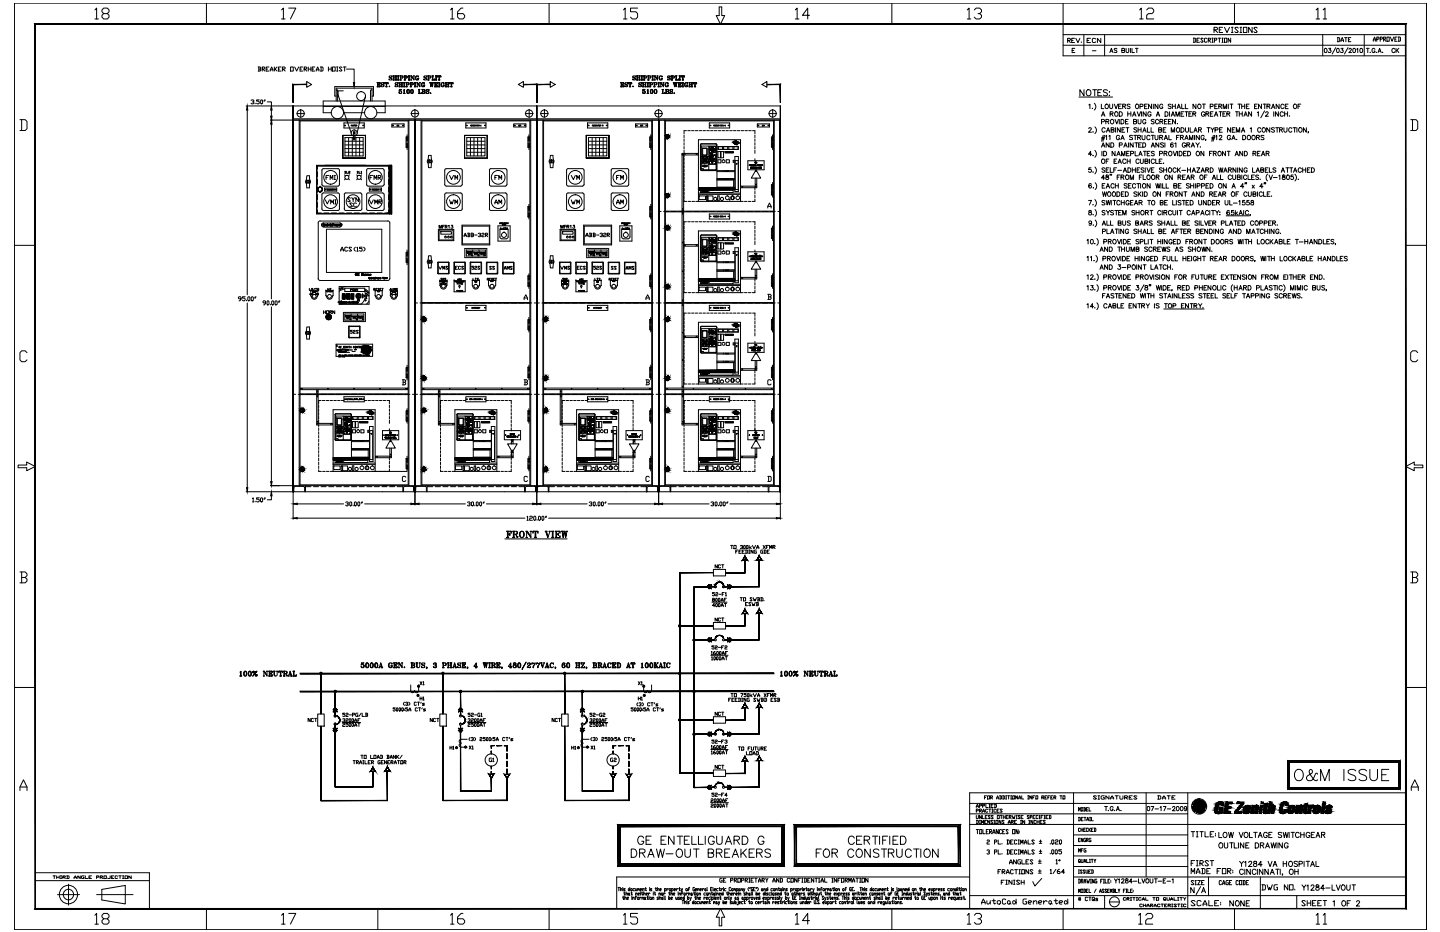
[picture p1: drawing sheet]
<svg xmlns="http://www.w3.org/2000/svg" width="432mm" height="279mm" viewBox="0 0 432 279" stroke-linecap="round" stroke-linejoin="round" font-family="sans-serif">
<!-- layer: TITLEBLOCK -->
<g fill="none" stroke="#000" stroke-width=".3">
<path d="M4.3 .9h423.5v277.8h-423.5zM28.5 3l.5-.6v3.3M28.5 5.7h1M31.1 4.1l-.5-.6v-.5l.5-.6h1.1l.5 .6v.5l-.5 .6h-1.1l-.5 .5v.5l.5 .6h1.1l.5-.6v-.5l-.5-.5M61.9 .9v6.4M84.4 3l.6-.6v3.3M84.4 5.7h1.1M86.6 2.4h2.1l-1.6 3.3M113.3 .9v6.4M135.1 3l.5-.6v3.3M135.1 5.7h1.1M138.8 2.4h-.5l-1.1 1.1v1.6l.6 .6h1l.5-.6v-.5l-.5-.5h-1.6"/>
<path d="M164.6 .9v6.4M187 3l.5-.6v3.3M187 5.7h1M191.2 2.4h-2.1v1.1h1.6l.5 .6v1l-.5 .6h-1.1l-.5-.6M215.7 2.1h.7v2.6h.9l-1.3 2.6-1.2-2.6h.9zM238.5 3l.5-.6v3.3M238.5 5.7h1.1M242.8 4.6h-2.2l1.6-2.2v3.3M267.4 .9v6.4M290 3l.6-.6v3.3M290 5.7h1.1M292.2 3l.5-.6h1.1l.5 .6v.5l-.5 .6h-.5"/>
<path d="M293.8 4.1l.5 .5v.5l-.5 .6h-1.1l-.5-.6M318.8 10.4h102.7M318.8 13.6h102.7M318.8 .9v15.8h102.7M320.1 12.1h.7l.2-.4-.2-.2h-.7v1.3M320.4 12.1l.6 .7M321.4 12.1h.4M322.2 11.5h-.8v1.3h.8M322.6 11.5l.6 1.3 .6-1.3M324.2 12.5v.3M325 10.4v6.3M326 12.1h.5"/>
<path d="M327 11.5h-1v1.3h1M328.6 11.7l-.3-.2-.8 .2v.8l.3 .3 .8-.3M330.1 11.5v1.3l-1-1.3v1.3M331.2 10.4v6.3M341.7 3l.5-.6v3.3M341.7 5.7h1.1M343.8 3l.6-.6h1.1l.5 .6v.5l-.5 .6h-1.1l-.6 .5v1.1h2.2M357.8 11.4l.7 .2v.9l-.1 .2h-.6M358 11.4v1.3M358.9 12h.4M359.7 11.4h-.8v1.3h.8M360.8 11.6l-.2-.2-.5 .2 .7 .9-.2 .2-.5-.2"/>
<path d="M361.9 11.6l-.2-.2-.5 .2v.9l.2 .2 .5-.2M362.3 12h.6l.1-.4-.7-.2v1.3M362.5 12l.5 .7M363.4 12.7h.4M363.4 11.4h.4M363.6 11.4v1.3M364 8.9h.8l.3-.5-.3-.2h-.8v1.6M364.2 12h.5l.2-.4-.7-.2v1.3M364.3 8.9l.8 .9M365.3 11.4h.7M365.6 8.9h.5M365.6 11.4v1.3"/>
<path d="M366.4 12.7h.4M366.4 11.4h.4M366.6 11.4v1.3M366.6 8.2h-1v1.6h1M367.2 8.2l.7 1.6 .8-1.6M367.2 11.4h.7v1.3h-.7zM369 11.4v1.3l-.7-1.3v1.3M369.2 9.8h.6M369.2 8.2h.6M369.5 8.2v1.6M370.2 .9v6.4M371.3 8.4l-.2-.2h-.6l-.2 .2 1 1.1-.2 .3h-.6l-.2-.3"/>
<path d="M371.8 9.8h.5M371.8 8.2h.5M372.1 8.2v1.6M372.8 8.2h1.1v1.6h-1.1zM375.5 8.2v1.6l-1.1-1.6v1.6M377 8.4l-.3-.2h-.5l-.2 .2 1 1.1-.3 .3h-.5l-.2-.3M394.6 3l.6-.6v3.3M394.6 5.7h1.1M396.6 10.4v6.3M396.8 3l.5-.6v3.3M396.8 5.7h1M401 11.3h.5l.2 .2v.8l-.2 .2h-.5"/>
<path d="M401.2 11.3v1.2M402.1 12.5l.4-1.2 .4 1.2M402.1 12.1h.8M403.2 11.3h.8M403.6 11.3v1.2M404.3 11.9h.4M405.1 11.3h-.8v1.2h.8M409.1 10.4v6.3M411.8 12.4l.4-1.3 .3 1.3M411.8 12h.7M412.8 11.7h.6l.1-.2-.1-.4h-.6v1.3M413.9 11.7h.5l.1-.2-.1-.4h-.5v1.3"/>
<path d="M414.9 11.7h.5l.2-.2-.2-.4h-.5v1.3M415.1 11.7l.5 .7M415.9 11.1h.7v1.3h-.7zM416.9 11.1l.5 1.3 .5-1.3M418.3 11.7h.3M418.9 11.1h-.6v1.3h.6M419.3 11.1h.5l.2 .2v.9l-.2 .2h-.5M419.5 11.1v1.3M6 35.9h1.5l.6 .5v2.2l-.6 .5h-1.5M6.5 35.9v3.2M423 35.9h1.6l.5 .5v2.2l-.5 .5h-1.6M423.6 35.9v3.2"/>
<path d="M4.3 73.5h6.3M421.5 73.5h6.3M8.1 105.7l-.6-.5h-1l-.5 .5v2.2l.5 .5h1l.6-.5M425.1 105.7l-.5-.5h-1l-.6 .5v2.2l.6 .5h1l.5-.5M5.4 139.4h2.6v-.9l2.6 1.3-2.6 1.3v-.9h-2.6zM421.5 139.8l2.6-1.3v.9h2.5v.8h-2.5v.9zM6 171.5h1.5l.6 .5v.6l-.6 .5M6.5 173.1h1l.6 .5v.6l-.6 .5h-1.5M6.5 171.5v3.2M423 171.5h1.6l.5 .5v.6l-.5 .5M423.6 173.1h1l.5 .5v.6l-.5 .5h-1.6M423.6 171.5v3.2"/>
<path d="M4.3 206.1h6.3M421.5 206.1h6.3M6 237v-1.1l1-2.1 1.1 2.1v1.1M6 235.9h2.1M295.2 239.1h.3M295.8 238.6h-.6v.9M296.1 238.6h.6v.9h-.6zM297 239.1h.5v-.5h-.5v.9M297.2 239.1l.4 .4M298.8 239.5l.3-.9 .3 .9M298.8 239.2h.6M299.7 238.6l.6 .1v.7l-.6 .1"/>
<path d="M299.9 238.6v.9M300.7 238.6l.6 .1v.7l-.6 .1M300.8 238.6v.9M301.6 238.6h.3M301.6 239.5h.3M301.7 238.6v.9M302.1 238.6h.6M302.4 238.6v.9M303.1 238.6h.3M303.1 239.5h.3M303.2 238.6v.9M303.7 238.6h.6v.9h-.6z"/>
<path d="M305.2 238.6v.9l-.6-.9v.9M305.5 239.5l.3-.9 .3 .9M305.5 239.2h.6M306.4 238.6v.9h.6M308.2 238.6h.3M308.2 239.5h.3M308.3 238.6v.9M309.4 238.6v.9l-.6-.9v.9M309.7 239.1h.3M310.3 238.6h-.6v.9M310.6 238.6h.6v.9h-.6zM312.4 239.1h.5l.1-.4-.6-.1v.9"/>
<path d="M312.6 239.1l.4 .4M313.3 239.1h.3M313.9 238.6h-.6v.9h.6M314.2 239.1h.3M314.8 238.6h-.6v.9M315.1 239.1h.3M315.7 238.6h-.6v.9h.6M316 239.1h.5l.1-.4-.6-.1v.9M316.2 239.1l.4 .4M317.8 238.6h.6M318.1 238.6v.9M318.7 238.6h.6v.9h-.6z"/>
<path d="M321.9 237.7v34.7M328.8 238.7l-.2-.1-.8 .1 1 .7-.2 .2-.8-.2M329.2 238.6h.5M329.2 239.6h.5M329.5 238.6v1M331.1 238.6l-.9 .1v.7l.2 .2h.7v-.5h-.2M332.5 238.6v1l-.9-1v1M333 239.6l.5-1 .4 1M333 239.2h.9M334.4 238.6h.9M334.9 238.6v1M335.8 238.6v.8l.2 .2 .7-.2v-.8"/>
<path d="M337.2 239.1h.7l.2-.4-.9-.1v1M337.4 239.1l.7 .5M338.6 239.1h.5M339.5 238.6h-.9v1h.9M340.9 238.7l-.7-.1-.2 .1 .9 .7-.2 .2-.7-.2M343.7 237.7v25.1M347.1 238.6l1 .1v.7l-1 .2M347.4 238.6v1M348.5 239.6l.5-1 .5 .6v.4M348.5 239.2h1M350 238.6h.9M350.4 238.6v1"/>
<path d="M351.4 239.1h.5M352.4 238.6h-1v1h1M356.2 237.7v34.7M358.8 240h.5M358.9 240l-.2 .1M359.1 239.9l-.2 .1M359.1 239.9h.1M359.3 240h.1M359.3 239.8h.1M359.3 239.8v.2M359.3 239.9h-.3M359.5 239.8h-.2"/>
<path d="M359.5 239.8l-.4 .1M359.6 239.7l.3 .1M421.5 237.7h-130.7v34.7M423.2 237v-1.1l1-2.1 1.1 2.1v1.1M423.2 235.9h2.1M290.8 240.8h65.4M290.8 244h65.4M290.8 247.2h130.7M292.7 245.9l.7 .2v.6l-.7 .2M292.7 244.4l.2 1 .5-.1v-.9M292.7 242.1l.4-1 .3 1M292.7 243h.5l.2-.3-.7-.2v1"/>
<path d="M292.7 248.7h.7M292.7 241.7h.7M292.9 245.9v1M293.1 248.7v1.3M293.7 243h.4l.2-.3-.6-.2v1M293.7 245.9h.3M293.7 246.9h.3M293.7 241.6h.5l.2-.3-.7-.2v1M293.8 248.7h.6v1.3h-.6zM293.8 245.9v1M293.8 243l.5 .5M294.3 244.4v1l-.6-1v1"/>
<path d="M294.3 246.9v-1l.3 .7 .3-.7v1M294.6 244.4v1h.6M294.6 243.5l.4-1 .2 1M294.6 243.2h.6M294.7 241.6h.5l.1-.3-.6-.2v1M294.7 248.7v1.3h.7M295.2 246.4h.3M295.5 245h.3M295.6 241.1v1h.7M295.8 249.3h.3M295.8 245.9h-.6v1h.6M296 252l.1-.2 .6 .2-.2 .4-.5 .2v.4h.7"/>
<path d="M296 255l.5-.2 .2 .4-.4 .2M296.1 244.4h-.6v1h.6M296.2 242.7l-.2-.2-.5 .2v.6l.2 .2 .5-.2M296.4 248.7h-.6v1.3h.6M296.5 242.5h.6M296.5 255.4l.2 .2-.2 .4-.5-.2M296.6 241.1h.3M296.6 242.1h.3M296.7 249.3h.5v-.6h-.5v1.3M296.7 241.1v1M296.8 245.9v1l-.6-1v1M296.8 242.5v1"/>
<path d="M296.9 249.3l.5 .7M296.9 244.6l-.1-.2-.5 .2 .6 .7-.1 .1-.5-.1M297.2 241.6h.3M297.4 242.5h.3M297.4 243.5h.3M297.6 242.5v1M297.7 250l.3-1.3 .4 1.3M297.7 246.1h-.6l.6 .6-.2 .2-.4-.2M297.7 249.5h.7M297.8 244.6l-.1-.2-.5 .2 .6 .7-.1 .1-.5-.1M297.8 241.1h-.6v1h.6M298 245.9h.3"/>
<path d="M298 246.9h.3M298.2 241.1l.6 .2v.6l-.6 .2M298.2 245.9v1M298.2 252.4h.6l.1-.4-.1-.2h-.6v1.2M298.2 255.4h.6l.1-.2-.1-.4h-.6v1.2M298.3 241.1v1M298.6 245.9h.6v1h-.6zM298.7 242.7l-.2-.2-.5 .2v.6l.2 .2 .5-.2M299 243h.3M299.1 244.4h.5v1h-.5zM299.3 251.8v1.2h.8M299.3 254.8v1.2h.8"/>
<path d="M299.4 248.7v1.3l-.7-1.3v1.3M299.6 242.5h-.6v1h.6M299.9 244.4h.6M300.2 245.9v1l-.6-1v1M300.2 244.4v1M300.4 248.9l-.2-.2-.5 .2v.8l.2 .3 .5-.3M300.5 252.8v.2M300.5 255.8v.2M300.5 242.7l-.4-.2-.2 .2 .6 .6-.1 .2-.5-.2M300.7 249.3h.3M300.8 245h.6M300.8 244.4v1"/>
<path d="M301.1 246.1h-.6l.6 .6-.1 .2-.5-.2M301.3 248.7h-.6v1.3h.6M301.4 244.4v1M301.7 245h.3M301.9 251.8h.6l.2 .2v.8l-.2 .2h-.6M301.9 254.8h.6l.2 .2v.8l-.2 .2h-.6M302.1 251.8v1.2M302.1 254.8v1.2M302.3 248.9l-.2-.2-.4 .2 .6 .8-.2 .3-.4-.3M302.3 246.9l.4-1 .3 1M302.3 244.4h-.6v1h.6M302.3 246.6h.7"/>
<path d="M302.6 245h.5v-.6h-.5v1M302.7 259l.4-1.3 .4 1.3M302.7 258.6h.8M302.8 245l.4 .4M303 252.4h.4M303 255.4h.4M303.2 246.4h.5l.2-.3-.7-.2v1M303.4 246.4l.5 .5M303.5 244.4l.3 1 .2-.4 .1 .4 .3-1M303.6 248.7h.7v1.3h-.7zM303.8 251.8h-.8v1.2h.8M303.8 254.8h-.8v1.2h.8"/>
<path d="M304.2 246.4h.3M304.7 245.4h.3M304.7 244.4h.3M304.8 257.7v1.3l-.9-1.3v1.3M304.8 245.9h-.6v1h.6M304.9 244.4v1M304.9 252l-.2-.2-.5 .2 .1 1 .6-.2M304.9 255l-.2-.2-.5 .2 .1 1 .6-.2M305.3 248.7v1.3l-.7-1.3v1.3M305.3 253h.4M305.3 251.8h.4M305.3 256h.4"/>
<path d="M305.3 254.8h.4M305.5 251.8v1.2M305.5 254.8v1.2M305.6 249.1v.2M305.6 249.5v.2M305.9 244.6l-.5-.2-.1 .2 .6 .7-.2 .1-.4-.1M306 257.7h-.6l-.2 .3v.8l.2 .2h.6v-.6h-.2M306 253v-1.2l.4 .8 .4-.8v1.2M306 256v-1.2l.4 .8 .4-.8v1.2M306 245.9h.3M306 246.9h.3M306.2 245.9v1"/>
<path d="M306.2 245h.3M306.4 257.7v1.3h.9M306.8 244.4h-.6v1h.6M307.1 253l.4-1.2 .4 1.2M307.1 256l.4-1.2 .4 1.2M307.1 252.6h.8M307.1 255.6h.8M307.3 245.9v1l-.7-1v1M307.7 258.4h.4M308.3 251.8v1.2h.7M308.3 254.8v1.2h.7M308.5 257.7h-.8v1.3h.8"/>
<path d="M308.5 245.9h.3M308.5 246.9h.3M308.6 244.6l-.1-.2-.5 .2 .6 .7-.1 .1-.5-.1M308.7 245.9v1M308.9 245h.4v-.6h-.4v1M309.7 258l-.2-.3-.6 .3 .8 .8-.2 .2-.6-.2M309.7 245.9v1l-.6-1v1M309.8 245h.3M310.1 252l-.5-.2-.2 .2 .7 .8-.2 .2-.5-.2M310.1 255l-.5-.2-.2 .2 .7 .8-.2 .2-.5-.2M310.4 244.4h-.6v1h.6M310.7 246.1h-.6l.1 .8 .5-.2"/>
<path d="M311 246.4h.6M311 245.9v1M311.3 244.6l-.2-.2-.4 .2 .1 .8 .5-.1M311.4 258.8h.8M311.4 258.2h.8M311.6 245.9v1M311.6 245.4h.3M311.6 244.4h.3M311.6 252.8h.8M311.6 252.2h.8M311.6 255.8h.8M311.6 255.2h.8"/>
<path d="M311.7 244.4v1M311.8 257.7v.9M311.9 246.4h.3M312 251.8v.8M312 254.8v.8M312.2 245h.3M312.5 245.9h-.6v1h.6M312.8 244.4h-.6v1M313.1 245.4h.3M313.1 244.4h.3M313.2 244.4v1M313.5 246.1h-.7l.7 .6-.2 .2-.5-.2"/>
<path d="M313.7 245h.3M314.3 244.4h-.6v1h.6M314.6 244.4l.5 .2v.7l-.5 .1M314.7 244.4v1M314.9 252.8v.2M314.9 255.8v.2M315.4 252l.2-.2 .4 .2v.8l-.2 .2-.4-.2zM315.4 254.9l.2-.2 .4 .2v.9l-.2 .2-.4-.2zM316.4 252l.2-.2 .7 .2-.3 .4-.6 .2v.4h.9M316.4 254.9l.2-.2 .4 .2v.9l-.2 .2-.4-.2zM316.7 257.9l.2-.2v1.3M316.7 259h.4"/>
<path d="M317.5 257.9l.2-.2 .2 .2-.2 .2zM317.9 251.8l.4 .2v.8l-.2 .2-.4-.2v-.8zM318.3 254.7h-.8v.5h.6l.2 .2-.2 .6-.6-.2M321.9 250.3h34.3M321.9 253.5h34.3M321.9 256.6h34.3M321.9 259.8h34.3M323.4 255.5v-1.1l.3 .7 .2-.7v1.1M323.4 243.1v-1l.3 .7 .2-.7v1M323.4 245l.5 .2v.7l-.5 .2M323.4 251.8h.3M323.5 245v1.1"/>
<path d="M323.7 258.2l.1 .2-.3 .2v-1l.4 .2-.1 .6 .1 .2M323.9 248.4l-.1-.1-.4 .1 .1 .9 .4-.2M323.9 251.3h-.5v1h.5M324.2 248.3v1M324.2 248.8h.5M324.2 257.6l.1 1 .5-.2v-.8M324.2 242.1h.5v1h-.5zM324.2 254.9h.3M324.2 245.5h.3M324.7 251.3v1l-.5-1v1M324.7 248.3v1M324.8 254.4h-.6v1.1"/>
<path d="M324.8 245h-.6v1.1h.6M325 242.1l.5 .2v.7l-.5 .1M325 248.8h.2M325 258.6l.3-1 .3 1M325 258.2h.6M325 245h.6M325.1 242.1v1M325.3 245v1.1M325.5 248.3h-.5v1h.5M325.5 251.3l-.5 .2 .1 .8h.4l-.1-.5M325.6 254.4l-.6 .2 .2 .9h.4v-.6h-.1M325.8 251.8h.4v-.5h-.4v1"/>
<path d="M325.8 242.6h.3M325.9 257.6v1h.5M325.9 246.1l.3-1.1 .2 1.1M325.9 251.8l.4 .5M325.9 245.7h.5M326.3 248.4l-.2-.1-.4 .1 .2 .9 .4-.2M326.3 242.1h-.5v1h.5M326.5 248.3v1M326.6 242.1v1h.5M326.7 248.8l.3 .5M326.7 258.6h.3M326.7 257.6h.3"/>
<path d="M326.7 246.1h.3M326.7 245h.3M326.8 257.6v1M326.9 245v1.1M327 248.3l-.5 .5M327.1 251.3l-.5 .2 .1 .8h.4l-.1-.5M327.3 257.6h.5M327.3 245v1.1h.5M327.3 248.8h.2M327.5 257.6v1M327.8 248.3h-.5v1h.5M328.1 257.6l.2 1"/>
<path d="M328.1 248.3l.5 .1v.7l-.5 .2M328.2 248.3v1M328.6 257.6l-.3 .5M357.2 249.3h1M357.2 258.8h.5M357.6 241v.2M357.6 242l.1 .1M357.6 241.9h.1M357.6 242l.2 .1M357.6 240.7v.4M357.6 241h.1M357.6 241.1h.1"/>
<path d="M357.6 241.9l.2 .2M357.6 241.9l.1 .1M357.7 242.1v.1M357.7 242.2h.1M357.7 242.2v.1M357.7 242h.1M357.7 242.1h.8M357.7 242.4h.1M357.7 242.3v.1M357.7 249.3v1.6M357.7 242.4h.6M357.7 242.3h.7"/>
<path d="M357.8 242.5h.1M357.8 242.4l.4 .2M357.8 242.4h.5M357.8 242.1h.1M357.8 242.5h.4M357.9 242.6h.1M357.9 242.6l.1 .3M357.9 242.6h.3M357.9 242.1h.1M357.9 241.3h.1M357.9 241.4h.1M357.9 241.2l.5 .1"/>
<path d="M357.9 241.4h.6M357.9 241.5h.7M357.9 241.1h.5M357.9 241.3h.5M357.9 242.8h.3M357.9 241.4l.1 .2M358 242.1h.1M358 241.6h.1M358 241h.1M358 241.5l.7 .1M358 241h.4M358 242.8h.3"/>
<path d="M358 241l-.1 .4M358 241.6l.1 .1M358 241.6v.1M358 240.9v.1M358 240.8h.5M358 241.7h.7M358 242.9h.1M358.1 242.9v.1M358.1 242h.1M358.1 241.7h.1M358.1 240.8h.1M358.1 241.7h1"/>
<path d="M358.1 242.9h.3M358.1 240.8l-.1 .1M358.1 241.7v.1M358.1 243h.1M358.1 241.9h.7M358.1 241.9h.1M358.1 241.8h.1M358.1 240.7h.1M358.1 243h.4M358.1 240.7h.7M358.1 242l-.1 .1M358.1 241.8v.2"/>
<path d="M358.1 240.7v.1M358.2 243h.1M358.2 243v.1M358.2 240.6h.1M358.2 243h.5M358.2 240.6h.7M358.2 240.6l-.1 .1M358.2 258h-1v1.6M358.2 243.1h.1M358.2 242.6h.1M358.2 242.7h.1M358.2 242.8h.1"/>
<path d="M358.2 243.1h2.7M358.2 242.8l.1 .1M358.2 240.5h.1M358.3 243.1l.2 .2M358.3 242.4h.1M358.3 242.5h-.1M358.3 242.8h.1M358.3 240.4h.1M358.3 240.4h2.6M358.3 242.4v.4M358.3 240.4l-.1 .1M358.3 242.3v.1"/>
<path d="M358.3 240.3h2.5M358.3 242.9l.1 .1M358.4 243h.1M358.4 243.2h.1M358.4 242.3h.1M358.4 240.3l-.1 .1M358.4 241.1h-.5M358.4 241.1h.1M358.4 243.2h2.5M358.4 241v.2M358.4 242.3l-.1 .1M358.4 242.2h.1"/>
<path d="M358.4 240.3h.1M358.4 240.9h.1M358.4 241.3l.1 .1M358.4 242.2h-.7M358.4 240.3h2.3M358.5 243.3h1.1M358.5 243h.1M358.5 242.2h.1M358.5 241.4h.1M358.5 240.2h.1M358.5 240.8h.1M358.5 243.3h2.3"/>
<path d="M358.5 240.8l-.5 .2M358.5 242.2l-.1 .1M358.5 240.2v.1M358.5 240.2h.8M358.5 242.1h.1M358.5 241.4v.1M358.5 242v.1M358.6 241.5h.1M358.6 240.1l-.1 .1M358.6 240.8l.1 .1M358.6 242l-.6 .1M358.6 240.1h.7"/>
<path d="M358.6 243.3h.1M358.6 243h.1M358.6 242.6h.1M358.6 240.1h.1M358.6 242.6h.3M358.7 241.5h.1M358.7 242.7h.1M358.7 240.1h.1M358.7 240.9v.1M358.7 240.9h.1M358.7 241.1h.1M358.7 241h.1"/>
<path d="M358.7 241v.1M358.7 241.5v.2M358.7 241.9l-.1 .1M358.7 241.6h.1M358.7 241.9h-.6M358.7 243.3l.7 .1M358.7 241.9h.1M358.7 241.7h.1M358.7 240.8h.1M358.7 240.8v.1M358.7 249.3h.6M358.7 258h.6"/>
<path d="M358.7 259.6h.6M358.7 250.9h.6M358.7 242.3v.1M358.7 240h.6M358.8 240.8h.1M358.8 240.8h-.7M358.8 243.4h.1M358.8 242.6h.1M358.8 241.7h.1M358.8 240.7l-.1 .1M358.8 242.6l-.2 .1M358.9 243.4h.1"/>
<path d="M358.9 242.6h.1M358.9 240.6h.1M358.9 242.6l-.2 .1M358.9 241.8l-.2 .1M358.9 242.5v.1M358.9 240.6l-.1 .1M358.9 242.2h.1M358.9 241.7h.1M358.9 243h1M359 243h-.3M359 242.4l-.4 .1M359 240.6h.1"/>
<path d="M359 240.6h-.8M359 243.4h.1M359 242.2h-.1M359 241.7h.1M359 242.3l-.4 .4M359 249.3v1.6M359 258v1.6M359 242.1h.1M359 240.5v.1M359 243h.1M359 242.1v.1M359 242.2h.1"/>
<path d="M359 242.2v.1M359 241.7l-.1 .1M359 241.4h.1M359 241.1h.1M359 241h.1M359 240.5h.1M359 243h.8M359 243.4l.1 .1M359 242.3h-.3M359 242.3l-.3 .2M359.1 242.9h.1M359.1 243.5h.1"/>
<path d="M359.1 241.7h.1M359.1 242.2h.1M359.1 242.1h.1M359.1 241h.1M359.1 240.5h.1M359.1 240.9h.1M359.1 242.9h.7M359.1 240.5l-.9 .1M359.1 242.1v.1M359.1 242.2l-.3 .1M359.1 242.1h-.1M359.1 242.2h-.1"/>
<path d="M359.1 240.9l-.1 .2M359.1 241.4h.1M359.1 240.8h.1M359.1 242.8h.6M359.1 241l-.1 .1M359.1 240.4v.1M359.2 242.8h.1M359.2 240.8h.1M359.2 240.4h.1M359.2 240.9l-.2 .1M359.2 241.4h-.2M359.2 242.8l-.2 .2"/>
<path d="M359.2 241.4h-.1M359.2 240.8l-.1 .2M359.2 243.5h.1M359.2 240.8l-.1 .1M359.2 242.8h.4M359.3 241.3h.1M359.3 240.4h.1M359.3 242.7h.3M359.3 243.4l-.1 .1M359.3 240v.1M359.3 242.7l-.1 .1M359.3 240.1v.1"/>
<path d="M359.3 243.8h.3M359.3 242.6v.1M359.3 240.2h.1M359.3 241.3l-.2 .1M359.3 242.6h.3M359.3 241.2v.1M359.3 243.4h.1M359.3 242.5v.1M359.3 242.5h.1M359.3 242.5h.3M359.3 240.2v.1M359.4 242.4h.1"/>
<path d="M359.4 240.4h.1M359.4 243.4h-.1M359.4 242.5h-.1M359.4 242.3v.2M359.4 242.4l.2 .1M359.4 240.4v.1M359.4 243.4h.1M359.4 242.3h.1M359.4 242.2h.1M359.4 241.1l-.1 .1M359.4 240.5h.1M359.4 240.3h.1"/>
<path d="M359.4 242.1h.2M359.4 242.2v.1M359.5 243.3l-.1 .1M359.5 241h.1M359.5 241h.4M359.5 241l-.1 .1M359.5 241.4h.1M359.5 242.2h.1M359.5 242.4h.1M359.5 240.9v.1M359.5 240.6h.1M359.5 240.3h.1"/>
<path d="M359.5 240.8h.4M359.5 241.9h.1M359.5 240.6h.5M359.5 240.6h.6M359.5 240.5v.4M359.5 241.4v.1M359.6 243.3h.1M359.6 241.8l-.2 .4M359.6 241.8h.1M359.6 242h.1M359.6 242.1h.1M359.6 242.5h.1"/>
<path d="M359.6 240.7h.1M359.6 241h.1M359.6 240.7h.4M359.6 242v.6M359.6 242.6h.1M359.6 241.4h.1M359.6 241.9h.1M359.6 241.9l-.1 .1M359.6 240.3h.1M359.6 242.6v.2M359.6 241.3h.1M359.6 242.8h.1"/>
<path d="M359.6 241.4l-.1 .1M359.6 241h.2M359.6 241.3h.2M359.6 241.8v.1M359.6 241.9v.1M359.7 241.8h-.1M359.7 240.2h.1M359.7 241.3h.1M359.7 241.1h.1M359.7 241.2h.1M359.7 243.3h-.2M359.7 241v.3"/>
<path d="M359.7 242.8v.1M359.7 241.3l-.1 .2M359.7 240.2h.8M359.7 240.2l-.1 .1M359.7 243.3h.1M359.7 241.7h.1M359.7 241.7l-.1 .1M359.8 243.3l.1 .3M359.8 242.9v.1M359.8 241.4h.1M359.8 240.2h.1M359.8 241.4h-.2"/>
<path d="M359.8 242.9h.1M359.8 241.7l-.2 .1M359.8 258.8h.8l.2-.6-.2-.2h-.8v1.6M359.8 243.7h.1M359.8 243.3h.1M359.8 241.3h.1M359.8 249.3h1M359.8 243h.1M359.8 241h.1M359.8 241.1h.1M359.8 241.1v.2M359.8 241.3l-.2 .1"/>
<path d="M359.8 241v.1M359.9 241.6h.1M359.9 241.6l-.2 .2M359.9 242.2h.1M359.9 242.3h.1M359.9 240.1h.1M359.9 240.9h.1M359.9 242.4l.2 .1M359.9 241h-.1M359.9 243.6l-.1 .1M359.9 243l.3 .1M359.9 242.1h.1"/>
<path d="M359.9 242.5h.1M359.9 240.8h.1M359.9 240.8v.2M359.9 243.6h.1M359.9 240.8h-.4M359.9 243.4h.8M359.9 243.6h.5M359.9 242.4h.1M359.9 242.5l.1 .1M360 241.6h-.1M360 242.2h.1M360 242.3h.1"/>
<path d="M360 242.5h.1M360 240.1h.1M360 242.5l.1 .1M360 241.9h.2M360 241.5v.1M360 240.7l-.1 .1M360 242.1h.1M360 242.4h.1M360 242.6h.1M360 240.6h.1M360 240.6v.1M360.1 243.7l-.5 .1 .5-.1"/>
<path d="M360.1 242h.1M360.1 240.6h.1M360.1 240.1h.1M360.1 242l-.2 .1M360.1 258.8l.7 .8M360.1 242l-.1 .5M360.1 241.8v.1M360.1 242.5h.1M360.1 242.6v.1M360.1 243.7h.1M360.1 242.7h.1M360.1 242.6h.1"/>
<path d="M360.1 240.5h.1M360.1 240.1h.2M360.1 241.9v.1M360.2 241.9h.1M360.2 242.7h.1M360.2 240.5h.1M360.2 241h.1M360.2 240.9v.1M360.2 240.5l-.2 .1M360.3 243.6l-.2 .1M360.3 243.6h.1M360.3 243.1h.1"/>
<path d="M360.3 241.4h.1M360.3 241.9h.1M360.3 242.6h.1M360.3 240.8h.1M360.3 240.8l-.1 .1M360.3 241.7h.1M360.3 241.3h.1M360.3 242.7h.1M360.3 240.8l-.1 .2M360.3 240.1h.1M360.3 240.4h.1M360.3 249.3v1.6"/>
<path d="M360.3 240.4l-.9 .1M360.4 242.6h.1M360.4 242.2h.1M360.4 242.3h.1M360.4 241.4h.1M360.4 241.8h.1M360.4 241.3h.1M360.4 242.3h.2v.2M360.4 241.3h1.1M360.4 242.2v.2M360.4 241.8l-.1 .1M360.4 243.6h.1"/>
<path d="M360.4 242.4h.1M360.4 241.7h.1M360.4 241.2h.1M360.4 240.4h.1M360.4 243.6h-.5M360.4 241.2h1.1M360.4 242.7h-.3M360.4 242.2l.1 .1M360.4 242.4h.2M360.4 242.5h.1M360.4 242.5h.2M360.4 242.4v.2"/>
<path d="M360.4 241.2l-.1 .2M360.5 243l-.1 .1M360.5 241.7h.1M360.5 240.2h-.8M360.5 240.4l.5 .1M360.5 240.2h.1M360.5 243h.1M360.5 242.6h.1M360.5 241.4h.1M360.5 241.8h.1M360.5 241.1l-.1 .1M360.5 241.1h.1"/>
<path d="M360.5 240.2l.1 .1M360.5 243h.5M360.5 242.6l-.4 .1M360.5 241.4l.2 .2M360.5 241.8l.1 .1M360.6 243h.1M360.6 241.7h.1M360.6 242.5h.1M360.6 242.4h.1M360.6 241.1h.1M360.6 241.4h.6M360.6 241.1h.8"/>
<path d="M360.6 243.5h-.7M360.6 241.7h.5M360.6 242.5l-.1 .1M360.6 241.4h.1M360.6 241.9h.1M360.6 241h.1M360.6 240.5h.1M360.6 241h.8M360.6 241l-.1 .1M360.6 240.5l.1 .1M360.7 243h.1M360.7 241.6h.1"/>
<path d="M360.7 241.5h.1M360.7 241h-.1M360.7 240.9h.1M360.7 240.6h.1M360.7 240.3h.1M360.7 240.8l.6 .1M360.7 241.5h.4M360.7 240.6h.5M360.7 240.7h.5M360.7 241h.7M360.7 240.6h.4M360.7 241.6l-.2 .1"/>
<path d="M360.7 240.6v.2M360.7 240.9v.1M360.7 243.4l-.3 .2M360.7 242.9h.1M360.7 241.9l.1 .1M360.7 241.9h.1M360.7 240.8h.1M360.7 240.3l.1 .1M360.7 242.9h.4M360.7 241.9h.5M360.7 240.8h.5M360.7 243.3v.1"/>
<path d="M360.8 242h.1M360.8 242.8h.3M360.8 242l.1 .2M360.8 243.3h-1M360.8 242.8l-.1 .2M360.8 242.8h.1M360.8 242h.4M360.9 242.7h.1M360.9 240.4h.1M360.9 242.7h.3M360.9 242.7l-.1 .1M360.9 242.1h.3"/>
<path d="M360.9 243.1l-.1 .2M360.9 242.6v.1M360.9 242.5v.1M360.9 242.5h.1M360.9 242.4v.1M360.9 242.3v.1M360.9 242.2h.1M360.9 240.4l.3 .2M360.9 242.5h.3M360.9 242.6h.3M360.9 242.4h.3M360.9 242.3h.3"/>
<path d="M360.9 242.2h.3M360.9 242.2v.1M360.9 243.1h.1M361 243h.1M361 243l-.1 .1M361 243h-.5M361.1 242.9h.1M361.1 241.7h.1M361.1 242.8l-.1 .2M361.1 241.8h.1M361.1 241.6h.1M361.1 242.8h.1"/>
<path d="M361.1 240.6h.1M361.1 241.8h-1M361.1 241.8l.1 .1M361.1 241.5v.3M361.1 242.8v.1M361.2 241.9v.1M361.2 241.9h.1M361.2 240.6l.3 .7M361.2 241.9h-1.2l-.1 .6M361.2 242.3l-.1 .5M361.2 241.4h.1M361.2 242.2h.1"/>
<path d="M361.2 242.1h.1M361.2 242v.3M361.3 241.4l.2 .1M361.3 249.3v1.6h1.1M361.5 241.5h.1M361.5 241.3h.1M361.5 241.3v.1M361.5 241.6l.1 .1M361.5 241.4v.2M361.5 241.6h.1M361.5 241.4h-1.2M361.5 241.4h.1"/>
<path d="M361.6 241.8v.3M361.6 241.8h.1M361.6 241.7h.1M362.4 258.2l-.3-.2h-.5l-.3 .2 1.1 1.1-.3 .3h-.5l-.3-.3M362.9 258h1.1M362.9 250.1h.5M363.4 258v1.6M364 249.3h-1.1v1.6h1.1M364.5 249.8v.3M364.5 250.4v.2M10.6 261.6h34.2v10.8M10.6 264h34.2"/>
<path d="M15.9 262.6h.7M16.3 262.6v.8M17 262.6v.8M17 263h.8M17.2 268.2h6.6M17.8 262.6v.8M18.1 262.6h.4M18.1 263.4h.4M18.3 262.6v.8M18.9 263h.5l.2-.3-.7-.1v.8M19.1 263l.5 .4M20 262.6l.7 .1v.5l-.7 .2"/>
<path d="M20.2 262.6v.8M20.5 265.1v6.3M22.2 263.4l.4-.8 .4 .8M22.2 263.1h.8M24.1 262.6v.8l-.8-.8v.8M25.2 262.6l-.8 .1v.5l.3 .2h.5v-.4h-.2M25.6 262.6v.8h.7M26.7 263h.4M27.4 262.6h-.7v.8h.7M28.5 274.4l.5-.6v3.2M28.5 277h1M28.9 263h.6l.1-.3-.7-.1v.8"/>
<path d="M29 268.2h10.9M30 263h.6l.2-.3-.8-.1v.8M30.2 263l.6 .4M30.5 266.6l7.1-1.2v5.6l-7.1-1.2zM31.1 275.4l-.5-.5v-.5l.5-.6h1.1l.5 .6v.5l-.5 .5h-1.1l-.5 .6v.5l.5 .5h1.1l.5-.5v-.5l-.5-.6M31.2 262.6h.7v.8h-.7zM33 262.6v.6h-.7M33.4 263h.4M34.1 262.6h-.7v.8h.7M35.2 262.7h-.7v.5h.7M35.6 262.6h.8M36 262.6v.8"/>
<path d="M36.8 262.6h.3M36.8 263.4h.3M36.9 262.6v.8M37.5 262.6h.7v.8h-.7zM39.3 262.6v.8l-.7-.8v.8M61.9 272.4v6.3M84.4 274.4l.6-.6v3.2M84.4 277h1.1M86.6 273.8h2.1l-1.6 3.2M113.3 272.4v6.3M135.1 274.4l.5-.6v3.2M135.1 277h1.1"/>
<path d="M138.8 273.8h-.5l-1.1 1.1v1.6l.6 .5h1l.5-.5v-.5l-.5-.6h-1.6M164.6 272.4v6.3M185.3 266h.5M185.6 266v1.1M186 266.7l.4-.3 .1 .7M186 266v1.1M186.7 269h.4M186.7 266v.2M186.7 266.4v.7M186.9 268.6l.1 1.1 .1-.2M187 274.4l.5-.6v3.2M187 277h1"/>
<path d="M187 267.7h.5M187.2 267.3v.9l.1 .2 .2-.2M187.3 269.3l.4-.3 .1 .7M187.3 268.6v1.1M187.5 266.4h-.4l-.1 .1 .5 .4-.5 .2M187.7 268l.4-.3 .1 .7M187.7 267.3v1.1M188.1 269.3h.3v-.3l-.3 .1 .1 .6h.2M188.5 266.4l.4 .3-.2 .4-.3-.2zM188.6 267.7l.2 .2-.1 .5-.3-.2zM188.8 268.2l.1 .2M188.9 266v1.1"/>
<path d="M189.2 267.7h.4M189.2 266.4l.4 .1-.1 .6-.4-.2zM189.4 267.3v.9l.1 .2 .1-.2M189.5 268.6v.2M189.5 269v.7M189.7 269.3l.3-.3 .2 .7M189.7 269v.7M190.3 266.4l-.5 .1 .1 .6h.4M190.4 269.1h.4M190.5 266.4l.1 .7 .4-.4M190.6 268l.3-.3 .2 .7M190.6 267.7v.7"/>
<path d="M190.9 268.8l-.1-.2-.3 .2v.9M191 266.4v.7M191.2 273.8h-2.1v1.1h1.6l.5 .5v1.1l-.5 .5h-1.1l-.5-.5M191.2 269l.4 .1-.2 .6-.3-.2zM191.2 266.5l.2-.1 .1 .3M191.2 266.4v.7M191.3 268h.4v-.3l-.4 .2v.3l.4 .2M191.5 266.5l.1-.1 .1 .1v.6M191.8 269v.7M192 266.7h.3v-.3l-.3 .1v.6h.3M192 267.3v.2M192 267.7v.7"/>
<path d="M192.3 269.1l-.3-.1-.2 .3M192.3 267.7h.5M192.5 269.1l.1-.1 .2 .3M192.5 267.3v.9l.1 .2 .2-.2M192.5 269v.7M192.6 266.7l.4-.3 .1 .7M192.6 266.4v.7M192.8 269.1l.1-.1 .1 .1v.6M193 268l.4-.3 .1 .7M193 267.3v1.1M193.4 269l.2 .1-.1 .6-.3-.2zM193.4 266.4h.4"/>
<path d="M193.6 269.5l.1 .2M193.6 266v.9l.1 .2 .1-.2M193.7 268h.4v-.3l-.4 .2v.3l.4 .2M193.9 269h.5M194.2 268.6l.1 1.1 .1-.2M194.5 267.7v.7M194.6 268.6v.2M194.6 269v.7M194.8 266v.2M194.8 266.4v.7M194.9 267.9l-.2-.2-.2 .3M195 269l.3 .1-.1 .6-.3-.2z"/>
<path d="M195.5 266.4l-.5 .1 .4 .2v.4h-.4M195.6 269.3l.3-.3 .2 .7M195.6 269v.7M195.9 267.3v.2M195.9 267.7v.7M196.1 267.7h.5M196.4 267.3v.9l.1 .2 .1-.2M196.4 266.4h.5M196.7 266v.9l.1 .2 .1-.2M197.1 266.7l.4-.3 .1 .7M197.1 266v1.1M197.5 269l-.5 .1 .5 .4-.5 .2"/>
<path d="M197.6 268l.3-.3 .1 .7M197.6 267.7v.7M197.7 269.3l.3-.3 .2 .7M197.7 268.6v1.1M197.8 266.7h.4v-.3l-.4 .1v.4l.4 .2M198.4 267.7l.4 .2-.2 .5-.3-.2zM198.5 269l.2 .1-.1 .6-.2-.2zM198.7 269.5l.2 .2M199 267.7v.7M199.1 268.6l.1 1.1M199.3 266.5l.1-.1 .3 .1-.1 .6h-.3M199.3 266.4v1"/>
<path d="M199.4 268.6l.2 1.1M199.5 267.9l-.2-.2-.3 .3M200 266.4v.7M200.5 266.5l-.3-.1-.2 .3M200.5 267.7h.4M200.5 268.6v1.1M200.7 267.3l.1 1.1 .1-.2M200.8 269l.2 .1-.2 .6-.3-.4zM200.8 266.4l.3 .1v.6l-.4-.2zM201.2 268l.4-.3v.7M201.2 267.3v1.1M201.2 269.3h.4v-.3l-.4 .1 .1 .6h.3"/>
<path d="M201.4 266.5l.1-.1 .4 .1-.2 .6h-.3M201.4 266.4v1M201.9 268h.4v-.3l-.4 .2 .1 .5h.3M202.1 266.7h.4v-.3l-.4 .1 .1 .6h.3M202.6 269l.1 .7 .4-.4M202.8 266.4v.7M203.1 269v.7M203.3 266.5l-.3-.1-.2 .3M203.3 267.3v.2M203.3 267.7v.7M203.5 266.4h.5M203.6 268l.3-.3 .2 .7"/>
<path d="M203.6 267.7v.7M203.8 266v.9l.1 .2 .1-.2M203.8 269h-.4v.3l.4 .2-.5 .2M204 269.3h.4v-.3l-.4 .1 .1 .6h.3M204.2 266.4l.2 .7M204.3 267.9h.4M204.6 269.9h.4M204.7 266.4l-.5 1M204.8 267.5l-.1-.2-.3 .2v.9M204.8 269.9v1M204.9 269l.3 .3-.3 .4-.2-.2zM205.2 267.7l.3 .2-.1 .5-.4-.2z"/>
<path d="M205.2 268.6v1.1M205.3 270.6l.3-.3 .2 .6M205.3 269.9v1M205.8 266.4l.3 .1-.1 .6-.4-.2zM205.8 267.7v.7M206 269.9v.2M206 270.3v.6M206.1 268.6v1.1M206.2 267.9l-.2-.2-.2 .3M206.3 266.5h.4M206.4 269l.2 .1-.1 .6-.4-.4zM206.5 267.9l.1-.2 .1 .3"/>
<path d="M206.5 267.7v.7M206.7 270.3h-.4v.3l.4 .2-.5 .1M206.7 267.9l.2-.2v.7M206.8 266.2l-.1-.2-.2 .2v.9M206.9 269l.2 .7M207.3 269l-.4 1M207.3 267.7l.3 .2-.2 .5-.2-.2zM207.6 268.2l.1 .2M207.7 270.3l.4 .3-.2 .3-.3-.1zM207.9 267.7h.5M208.1 269.9v1M208.2 267.3v.9l.1 .2 .1-.2"/>
<path d="M208.3 266l-.5 .2 .1 .9h.4l-.2-.6M208.3 269h.4M208.4 270.3l.4 .1-.1 .5-.4-.1zM208.5 266.7h.3v-.3l-.3 .1v.4l.3 .2M208.5 268.6l.1 1.1 .1-.2M208.6 267.3v.2M208.6 267.7v.7M209 269.3l.3-.3 .1 .7M209 268.6v1.1M209 267.7l.4 .2-.2 .5-.3-.2zM209.2 266.7l.4-.3v.7M209.2 266.4v.7"/>
<path d="M209.5 270.3l-.5 .1 .1 .5h.4M209.6 268l.3-.3 .2 .7M209.6 267.7v.7M209.6 269.3h.4v-.3l-.4 .1 .2 .6h.2M209.7 270.3l.2 .6 .3-.3M209.9 266.7h.3v-.3l-.3 .1v.4l.3 .2M210.2 270.3v.6M210.5 270.4v-.1l.2 .3M210.5 270.3v.6M210.6 266.4v.7M210.7 270.4l.1-.1 .1 .1v.5M211.1 266.5l-.3-.1-.2 .3"/>
<path d="M211.1 269v.7M211.1 270.6h.4v-.3l-.4 .1 .2 .5h.2M211.4 266.4l.3 .1-.1 .6-.3-.2zM211.5 267.7l-.5 .2 .2 .5h.3M211.6 269.1l-.3-.1-.2 .3M211.7 266.9l.1 .2M211.8 269.3h.3v-.3l-.3 .1 .1 .6h.2M211.9 270.6l.3-.3 .1 .6M211.9 270.3v.6M211.9 267.7l.4 .2-.2 .5-.3-.2zM212 266l.1 1.1M212.5 268l.4-.3 .1 .7"/>
<path d="M212.5 267.7v.7M212.6 270.3h.4M212.8 269.9v.9l.1 .1 .1-.1M213 269l-.5 .1 .1 .6h.4M213.1 266.5h.2M213.2 268.6v.2M213.2 269v.7M213.2 267.7h.5M213.4 269.1l.1-.1 .4 .1-.1 .6h-.4M213.4 269v1M213.5 267.3v.9l.1 .2 .1-.2M213.5 266h-.4v1.1h.4"/>
<path d="M213.8 266l.1 1.1M214 270.4l.1-.1 .1 .3M214 270.3v.6M214.1 267.7l.2 .2-.1 .5-.3-.2zM214.1 266.7h.4v-.3l-.4 .1 .2 .6h.2M214.1 268.6v.2M214.1 269v.7M214.2 270.4l.1-.1 .1 .1v.5M214.3 268.2l.1 .2M214.3 269.3h.4v-.3l-.4 .1 .2 .6h.2M214.6 267.3v.2M214.6 267.7v.7"/>
<path d="M214.8 270.3l.2 .1-.1 .5-.2-.1zM214.9 268l.4-.3 .1 .7M214.9 267.7v.7M215 270.8l.2 .1M215.1 269.3l.3-.3 .1 .7M215.1 269v.7M215.3 266.4l-.4 .1 .1 .6h.3M215.4 270.3l.2 .6M215.6 266.4h.4M215.6 268h.4v-.3l-.4 .2v.3l.4 .2M215.8 266v.9l.1 .2 .1-.2M215.8 269h.5"/>
<path d="M215.8 270.3l-.4 1M216 268.6l.1 1.1 .2-.2M216 272.4l1.3 2.6h-.9v2.6h-.7v-2.6h-.9zM216.3 266.4v.7M216.5 267.7l.3 .3-.2 .4-.3-.2zM216.5 263.3l-.7 .2v.8l.2 .2h.5v-.6h-.1M216.8 266.5l-.3-.1-.2 .3M216.8 269.9v1M216.8 267.3v1.1M216.9 263.9h.4M217 266v.2M217 266.4v.7"/>
<path d="M217 270.3l.3 .1-.2 .5-.3-.3zM217.3 269l.3 .1-.1 .6-.3-.2zM217.5 270.6h.4v-.3l-.4 .1 .1 .5h.3M217.6 263.3h-.7v1.2h.7M217.7 266.4l-.5 .1 .2 .6h.3M217.8 267.7h.5M217.9 269.3l.3-.3 .2 .7M217.9 269v.7M218 267.3v.9l.2 .2 .1-.2M218.5 268l.4-.3 .1 .7M218.5 267.3v1.1M218.6 268.6l.1 1.1"/>
<path d="M219 269l.2 .7M219.1 263.9h.5l.2-.4-.2-.2h-.5v1.2M219.1 266.2l-.1-.2-.4 .2v.7l.2 .2 .3-.2M219.2 268h.4v-.3l-.4 .2 .1 .5h.3M219.4 270.3h-.4v.3l.4 .2-.5 .1M219.4 269l-.4 1M219.5 266.4l.3 .1-.1 .6-.4-.2zM219.6 270.3l.1 .6 .4-.3M219.9 267.7v.7M220.1 266.5l.1-.1 .1 .3M220.1 266.4v.7M220.1 270.3v.6"/>
<path d="M220.2 263.9h.5l.2-.4-.2-.2h-.5v1.2M220.3 266.5l.1-.1 .1 .1v.6M220.3 269.9v1M220.4 263.9l.5 .6M220.4 267.9l-.2-.2-.3 .3M220.5 269l.2 .1-.1 .6-.2-.2zM220.5 270.3l.3 .1-.1 .5-.4-.3zM220.7 268h.3v-.3l-.3 .2v.3l.3 .2M220.7 269.5l.1 .2M220.8 266.5l.1-.1 .3 .1-.1 .6h-.3M220.8 266.4v1M221.2 263.3h.8v1.2h-.8z"/>
<path d="M221.4 270.3v.8l-.2 .2-.2-.2M221.4 269.9v.2M221.4 267.3v.2M221.4 267.7v.7M221.5 269l-.5 .1 .5 .4-.5 .2M221.6 266.4l.2 .1-.1 .6-.2-.2zM221.6 270.6h.4v-.3l-.4 .1 .1 .5h.3M221.6 268l.4-.3 .1 .7M221.6 267.7v.7M221.8 266.9l.2 .2M222.2 266.7l.3-.3 .1 .7M222.2 266.4v.7"/>
<path d="M222.3 263.9h.6l.2-.4-.2-.2h-.6v1.2M222.6 269l.2 .1-.1 .6-.2-.2zM222.8 270.3l-.5 .1 .1 .5h.4M222.8 269.5l.1 .2M222.9 266.4l.2 .7M223 270.3h.5M223.2 269.1l.1-.1 .3 .1-.1 .6h-.3M223.2 269v1M223.2 269.9v.9l.2 .1 .1-.1M223.4 266.4l-.5 1M223.4 263.9h.6l.2-.4-.8-.2v1.2M223.6 267.7l-.5 .2 .5 .3-.5 .2"/>
<path d="M223.6 263.9l.6 .6M223.8 268l.4-.3 .1 .7M223.8 267.3v1.1M223.9 269.1l.1-.1 .3 .1-.1 .6h-.3M223.9 269v1M224.4 270.3h.5M224.5 264.5h.4M224.5 263.3h.4M224.6 266l-.3 .4 .3 .7M224.6 269v.7M224.6 267.7l.3 .2-.1 .5-.3-.2zM224.7 269.9l.1 1 .1-.1"/>
<path d="M224.7 263.3v1.2M224.9 268.2l.1 .2M224.9 266l-.1 .4M225 266l-.1 .4M225.1 269.1l-.3-.1-.2 .3M225.2 270.3l.4 .1-.1 .5-.4-.1zM225.2 263.9h.4M225.3 267.3l.1 1.1M225.4 269l.3 .1v.6l-.4-.2zM225.6 267.3l.1 1.1M225.7 266l-.4 .2 .1 .9h.3l-.1-.6M225.9 263.3h-.7v1.2h.7"/>
<path d="M225.9 266.5h.3M226 269l.2 .7 .3-.7M226.3 263.3h.7M226.5 266h-.6v1.1h.6M226.7 263.3v1.2M226.7 269.3h.3v-.3l-.3 .1 .1 .6h.2M226.7 267.3v1.1M226.8 266l-.1 .4M226.9 267.7l.3 .2-.2 .5-.3-.4zM226.9 266l-.1 .4M227 270.3l-.5 .1 .2 .5h.3M227.1 266l.3 .4-.3 .7"/>
<path d="M227.3 270.6h.3v-.3l-.3 .1v.5h.3M227.4 264.5l.4-1.2 .3 1.2M227.4 268h.4v-.3l-.4 .2v.3l.4 .2M227.4 264.1h.7M227.5 269l.4 .3-.3 .4-.2-.2zM227.9 268.6v1.1M227.9 270.3v.6M228.4 270.4l-.2-.1-.3 .3M228.4 266.4l.3 .1-.1 .6-.3-.2zM228.5 263.9h.5l.2-.4-.2-.2h-.5v1.2M228.7 263.9l.5 .6M228.7 270.3h.4"/>
<path d="M228.7 266.9l.1 .2M228.8 269.3h.4v-.3l-.4 .1 .1 .6h.3M228.9 269.9v.9l.1 .1 .1-.1M229 267.7l.3 .3-.2 .4-.2-.2zM229 266.7l.4-.3 .1 .7M229 266.4v.7M229.3 267.3v1.1M229.5 270.3l.2 .1-.1 .5-.2-.1zM229.5 269l.5 .7M229.6 263.3l.3 .6v.6M229.6 267.3v.2M229.6 267.7v.7"/>
<path d="M229.7 270.8l.1 .1M229.9 266.4l.3 .3-.2 .4-.2-.2zM230 269l-.5 .7M230.1 269.9v.2M230.1 270.3v.6M230.2 269.1l.1-.1 .4 .1-.1 .6h-.4M230.2 266v1.1M230.2 269v1M230.3 267.7h-.4v.3l.4 .2-.5 .2M230.3 270.6l.3-.3 .2 .6M230.3 263.3l-.4 .6M230.3 270.3v.6"/>
<path d="M230.9 269v.7M231 267.7l-.4 .2v.5h.4M231.3 267.3l.1 1.1M231.4 269.1l-.2-.1-.3 .3M231.6 269.3h.4v-.3l-.4 .1 .1 .6h.3M231.6 266.4l-.4 .1 .1 .6h.3M231.7 270.3v.6M231.7 264.5l.4-1.2 .4 1.2M231.7 267.7l.4 .2-.1 .5-.4-.2zM231.7 264.1h.8M232 266.4l.3 .1-.1 .6-.3-.2zM232.2 270.4l-.2-.1-.3 .3"/>
<path d="M232.4 270.6h.4v-.3l-.4 .1v.4l.4 .1M232.6 266.7l.3-.3 .2 .7M232.6 266.4v.7M232.8 269h-.4v.3l.4 .2-.5 .2M232.8 267.7l-.5 .2 .5 .3-.5 .2M233.1 268h.3v-.3l-.3 .2v.3l.3 .2M233.3 266.4h.5M233.5 269l-.5 .1 .4 .2v.4h-.4M233.5 266v.9l.2 .2 .1-.2M233.6 263.3v1.2l-.8-1.2v1.2M233.6 270.3l-.5 .1 .5 .4-.1 .1h-.4M233.7 268.6l.2 1.1"/>
<path d="M233.8 270.3h.5M233.9 263.3h.6l.1 .2v.8l-.1 .2h-.6M233.9 267.7l.4 .3-.3 .4-.2-.2zM234.1 269.9l.1 1 .1-.1M234.1 263.3v1.2M234.1 269l.2 .7M234.1 266.4l.3 .1-.2 .6-.2-.2zM234.3 267.3v1.1M234.4 266.9l.1 .2M234.5 269l-.4 1M234.5 270.3v.6M234.7 266v.2"/>
<path d="M234.7 266.4v.7M235 266.7l.3-.3 .1 .7M235 266.4v.7M235 270.4l-.2-.1-.3 .3M235.2 267.7h.5M235.2 269.9v.2M235.2 270.3v.6M235.5 267.3v.9l.1 .2 .1-.2M235.5 268.6v1.1M235.7 269l.3 .1-.1 .6-.4-.4zM235.9 270.3l-.4 .1 .1 .5h.3M236.1 267.7l.3 .2-.1 .5-.4-.2z"/>
<path d="M236.1 266.4l-.5 .1 .4 .2v.4h-.4M236.2 269l.2 .7M236.2 270.3h.5M236.4 269.9v.9l.1 .1 .2-.1M236.7 269l-.5 1M236.8 263.5l-.2-.2-.5 .2v.8l.2 .2 .5-.2M236.9 269.9v.2M236.9 270.3v.6M237.1 266.5l.1-.1 .3 .1-.1 .6h-.3M237.1 266.4v1M237.2 263.3h.7v1.2h-.7zM237.3 270.3l.3 .1-.1 .5-.4-.1z"/>
<path d="M237.5 267.7l.4 .2-.1 .5-.4-.2zM237.8 270.6l.4-.3 .1 .6M237.8 266.4v.7M237.8 270.3v.6M238.1 268.6l-.5 .2 .1 .9h.4l-.1-.6M238.1 267.7h.5M238.3 266.5l-.3-.1-.2 .3M238.3 267.3v.9l.1 .2 .2-.2M238.3 269.1h.3M238.5 274.4l.5-.6v3.2M238.5 277h1.1M238.6 266.4l.3 .1v.6l-.4-.2z"/>
<path d="M238.8 268.6h-.5v1.1h.5M238.8 268l.4-.3v.7M238.8 267.3v1.1M239 263.3v1.2l-.7-1.2v1.2M239 270.3l-.5 .1 .5 .4-.5 .1M239.2 266.5l.1-.1 .4 .1-.2 .6h-.3M239.2 266.4v1M239.3 263.9h.4M239.5 268h.3v-.3l-.3 .2 .1 .5h.2M239.7 269.7h.3M239.7 268.6h.3M239.8 268.6v1.1"/>
<path d="M239.9 270.3l.1 .6 .4-.3M239.9 266.4v.7M240 263.3h-.7v1.2M240.2 267.7v.7M240.2 269.3l.4-.3 .1 .7M240.2 269v.7M240.4 266.5l-.3-.1-.2 .3M240.4 264.5h.4M240.4 263.3h.4M240.4 270.3v.6M240.6 263.3v1.2M240.6 266v.2"/>
<path d="M240.6 266.4v.7M240.6 267.9l-.2-.2-.2 .3M240.6 270.6l.4-.3 .1 .6M240.6 270.3v.6M240.8 266.7h.4v-.3l-.4 .1v.4l.4 .2M241 269l.4 .3-.3 .4-.2-.2zM241.1 263.3h.6l.2 .2v.8l-.2 .2h-.6M241.3 267.7l-.5 .2 .4 .1v.4h-.4M241.3 263.3v1.2M241.4 268.6v1.1M241.5 270.3l.3 .3-.2 .3-.2-.1zM241.6 266.4h.4"/>
<path d="M241.7 269v.7l.4-.4M241.8 266v.9l.1 .2 .1-.2M241.8 269.9v1M242 270.6h.4v-.3l-.4 .1 .2 .5h.2M242.1 269v.7M242.2 263.9h.4M242.2 267.7l.2 .7 .1-.7 .1 .7 .1-.7M242.4 266.4l.2 .1-.1 .6-.3-.2zM242.6 266.9l.2 .2M242.8 276h-2.2l1.6-2.2v3.2M242.8 270.3v.6M242.8 269l-.5 .1 .5 .4-.5 .2"/>
<path d="M242.9 263.3h-.7v1.2h.7M243 266.4v.7M243 267.3v.2M243 267.7v.7M243 269h.6M243.2 267.7h.4M243.2 270.4l-.2-.1-.2 .3M243.3 268.6l.1 1.1 .2-.2M243.4 267.3v.9l.1 .2 .1-.2M243.4 266.5l-.2-.1-.2 .3M243.7 266.4l.2 .7M243.8 269v.7"/>
<path d="M243.9 268l.3-.3 .1 .7M243.9 267.3v1.1M244 263.3v1.2l-.7-1.2v1.2M244.2 266.4l-.5 1M244.2 269.9l.1 1 .3-.1v-.9M244.3 269.1l-.3-.1-.2 .3M244.4 263.3h.7M244.5 268.6v.2M244.5 269v.7M244.7 267.7l.3 .2-.1 .5-.3-.2zM244.7 263.3v1.2M244.9 269l.2 .1-.1 .6-.3-.2z"/>
<path d="M244.9 270.8v.1M245.1 266v.2M245.1 266.4v.7M245.1 269.5l.1 .2M245.3 267.7l.1 .7 .3-.4M245.3 266.7l.4-.3 .1 .7M245.3 266.4v.7M245.5 268.6l.1 1.1M245.5 264.5h.3M245.5 263.3h.3M245.6 270.1l-.4-.2 .4 .9-.1 .1-.4-.1M245.6 263.3v1.2"/>
<path d="M245.7 267.7v.7M245.8 270.8v.1M246 267.7h.4M246.1 266.5h.3M246.2 264.5l.4-1.2 .3 1.2M246.2 267.3v.9l.1 .2 .1-.2M246.2 264.1h.7M246.5 266.2l-.1-.2-.2 .2v.9M246.7 270.6h.4v-.3l-.4 .1 .2 .5h.2M246.9 266.4l.3 .1-.1 .6-.4-.2zM247 268.8l-.1-.2-.4 .2 .5 .7-.1 .2-.4-.2M247.2 269l.3 .7"/>
<path d="M247.3 263.3v1.2h.7M247.3 267.7h.5M247.5 266.4v.7M247.5 270.3l.4 .6M247.6 267.3l.1 1.1 .1-.2M247.7 269l-.5 1M247.9 266.5l-.2-.1-.2 .3M247.9 270.3l-.4 .6M248 268l.4-.3 .1 .7M248 267.3v1.1M248.2 266.5l.1-.1 .1 .3M248.2 270.4l.1-.1 .3 .1-.1 .5h-.3"/>
<path d="M248.2 266.4v.7M248.2 270.3v1M248.4 266.5l.1-.1 .1 .1v.6M248.4 269l-.4 .1 .4 .4-.4 .2M248.7 269h.4M248.7 268h.4v-.3l-.4 .2v.3l.4 .2M248.9 268.6l.1 1.1 .1-.2M249 266.4l.2 .1-.1 .6-.2-.2zM249 270.3l.3 .1-.1 .5-.4-.1zM249.2 266.9l.2 .2M249.4 269.3h.3v-.3l-.3 .1 .1 .6h.2M249.4 264.5h.4"/>
<path d="M249.4 263.3h.4M249.6 266.4h.5M249.6 270.3v.6M249.6 263.3v1.2M249.8 266v.9l.2 .2 .1-.2M250 270.4l-.2-.1-.2 .3M250.1 269.1l.1-.1 .1 .3M250.1 268h.4v-.3l-.4 .2 .1 .5h.3M250.1 269v.7M250.3 266v.2M250.3 266.4v.7M250.3 270.3h.5"/>
<path d="M250.3 269.1l.2-.1 .1 .1v.6M250.5 269.9v.9l.1 .1 .2-.1M250.6 266.4l.4 .1-.1 .6-.4-.2zM250.8 267.7l.5 .7M250.9 263.3v1.2l-.7-1.2v1.2M251.2 266.7l.4-.3 .1 .7M251.2 266.4v.7M251.3 263.9h.3M251.3 267.7l-.5 .7M251.3 269h-.4v.3l.4 .2-.5 .2M251.5 267.9l.1-.2 .3 .2v.5h-.4M251.5 267.7v1"/>
<path d="M251.6 269.5v.2M252 263.3h-.7v1.2M252.2 270.3l-.5 .1 .1 .5h.4M252.2 267.7v.7M252.3 263.3h.7v1.2h-.7zM252.5 270.3l.4 .1-.2 .5-.3-.1zM252.5 268.6h.5M252.7 267.9l-.3-.2-.2 .3M252.7 268.6v1.1M252.8 266.4l.3 .1-.1 .6-.3-.2zM252.9 268h.3v-.3l-.3 .2v.3l.3 .2M253.1 270.6l.4-.3v.6"/>
<path d="M253.1 270.3v.6M253.2 269.3l.3-.3 .2 .7M253.2 268.6v1.1M253.4 266.5h.3M253.4 263.9h.6l.1-.4-.1-.2h-.6v1.2M253.6 263.9l.5 .6M253.8 270.3h.5M253.8 266.2l-.1-.2-.2 .2v.9M253.9 268.6v.2M253.9 269v.7M254.1 267.7h-.4v.3l.4 .2-.5 .2M254.1 269.9v1l.2-.1"/>
<path d="M254.5 264.5v-1.2l.4 .8 .3-.8v1.2M254.5 270.3v.6M254.6 269h-.3v.3l.3 .2-.4 .2M254.7 267.7l-.4 .2 .4 .3-.4 .2M255 270.4l-.3-.1-.2 .3M255.2 266l-.4 .2 .1 .9h.3l-.1-.6M255.3 270.3l.4 .1-.1 .5-.4-.1zM255.5 266.5h.2M255.6 264.5l.4-1.2 .3 1.2M255.6 264.1h.7M255.7 267.7v.7l.2-.7 .1 .7 .1-.7M255.7 269l.4 .3-.3 .4-.2-.2z"/>
<path d="M255.9 269.9l.1 1M256 266h-.5v1.1h.5M256.1 268.6v1.1M256.2 266.9v.2M256.3 267.7v.7M256.4 269l.4 .1-.1 .6-.4-.2zM256.7 263.3h.7M256.8 267.9l-.2-.2-.3 .3M257 269.9l.1 1M257 263.3v1.2M257 267.3v.2M257 267.7v.7"/>
<path d="M257.3 267.7h.4M257.5 269l-.5 .1 .1 .6h.4M257.5 267.3v.9l.1 .2 .1-.2M257.5 270.3l.2 .1-.1 .5-.2-.1zM257.7 270.8l.1 .1M257.7 269l.2 .7 .3-.4M257.7 264.5h.4M257.7 263.3h.4M257.9 266h.4M258 263.3v1.2M258 267.7h.4M258.1 270.3l.1 .6 .1-.6 .2 .6 .1-.6"/>
<path d="M258.1 266v1.1M258.2 267.3l.1 1.1 .1-.2M258.2 269v.7M258.5 263.3h.7v1.2h-.7zM258.5 269.1l.1-.1 .1 .3M258.5 269v.7M258.5 266.7l.4-.3 .1 .7M258.5 266v1.1M258.7 268h.3v-.3l-.3 .2 .1 .5h.2M258.7 269.1l.1-.1 .1 .1v.6M259.2 269.3h.3v-.3l-.3 .1 .1 .6h.2M259.3 266v.2"/>
<path d="M259.3 266.4v.7M259.3 270.3l-.5 .1 .4 .2v.3h-.4M259.3 268l.4-.3 .1 .7M259.3 267.7v.7M259.9 269.3l.3-.3 .2 .7M259.9 269v.7M260 266.4h-.4v.3l.4 .2-.5 .2M260.3 263.3v1.2l-.7-1.2v1.2M260.4 270.3l.3 .1-.1 .5-.3-.1zM260.6 269h.5M260.7 270.8l.1 .1M260.8 268.6l.2 1.1 .1-.2"/>
<path d="M261 266.4l.4 .3-.2 .4-.3-.2zM261 270.6l.4-.3 .1 .6M261 270.3v.6M261.2 267.7l-.5 .2 .2 .5h.3M261.4 266v1.1M261.5 267.7l.4 .2-.1 .5-.4-.2zM261.8 266.4l.3 .1-.1 .6-.4-.2zM261.9 270.3l.4 .3-.2 .3-.3-.1zM262.1 268l.4-.3 .1 .7M262.1 267.7v.7M262.3 269.9v1M262.5 269h-.4v.3l.4 .2-.4 .2"/>
<path d="M262.7 269.3l.4-.3 .1 .7M262.7 268.6v1.1M262.8 266.4l-.4 .1v.6h.4M263 266.4l.2 .7 .3-.4M263.3 267.7l-.5 .2 .5 .3-.5 .2M263.3 270.3v.6M263.5 268h.3v-.3l-.3 .2v.3l.3 .2M263.5 266.4v.7M263.6 269l.2 .1-.1 .6-.2-.2zM263.8 266.5l.1-.1 .1 .3M263.8 266.4v.7M263.8 270.4l-.3-.1-.2 .3"/>
<path d="M263.8 269.5l.2 .2M264 266.5l.1-.1 .1 .1v.6M264 270.6h.4v-.3l-.4 .1v.4l.4 .1M264.2 268.6l.1 1.1M264.2 268l.4-.3 .1 .7M264.2 267.7v.7M264.5 266.7h.3v-.3l-.3 .1v.4l.3 .2M264.6 268.6l.1 1.1M264.9 267.7h.5M265.1 267.3v.9l.1 .2 .2-.2M265.1 266.7l.4-.3 .2 .7M265.1 266.4v.7"/>
<path d="M265.3 270.9l-.5-.1 .1-.5 .4 .1v.7l-.2 .2-.3-.2M265.5 270.3l.1 .6 .4-.3M265.6 268.6v1.1M265.9 269l.2 .1-.1 .6-.4-.4zM265.9 266.4h.4M266 270.3v.6M266.1 266v.9l.1 .2 .1-.2M266.2 269.9l.2 1M266.3 269.3h.4v-.3l-.4 .1 .2 .6h.2M266.4 267.7l.4 .2-.2 .5-.3-.2zM266.8 270.3l.2 .1-.1 .5-.3-.1zM267 267.9h.3"/>
<path d="M267 270.8l.1 .1M267.3 266v.2M267.3 266.4v.7M267.3 270.3h.6M267.4 267.5l-.1-.2-.2 .2v.9M267.4 272.4v6.3M267.6 269.9v.9l.1 .1 .2-.1M267.8 269v.7M268 266.4l-.5 .1 .4 .2v.4h-.4M268.1 269.9v.2M268.1 270.3v.6M268.2 269.1l-.2-.1-.2 .3"/>
<path d="M268.5 269.3h.3v-.3l-.3 .1 .1 .6h.2M268.5 270.3l.3 .1-.1 .5-.3-.1zM268.8 267.3l-.4 .2 .1 .9h.3l-.1-.5M269 266l.1 1.1M269 267.9h.3M269.1 270.6l.4-.3 .1 .6M269.1 270.3v.6M269.2 269h.5M269.4 266.4l.4 .1-.2 .6-.3-.2zM269.4 268.6l.2 1.1 .1-.2M269.5 267.3h-.5v1.1h.5M269.9 269l.1 .7 .4-.4"/>
<path d="M270.1 266.4l.3 .1-.2 .6-.2-.2zM270.3 270.3l-.5 .1 .4 .2v.3h-.4M270.4 266.9l.1 .2M270.4 269v.7M270.4 268.4h.3M270.4 267.3h.3M270.6 267.3v1.1M270.6 270.8v.1M270.6 269v.7M270.7 266.7l.4-.3 .1 .7M270.7 266.4v.7M270.9 268l.3-.3 .2 .7"/>
<path d="M270.9 267.7v.7M271.1 269.1l-.2-.1-.3 .3M271.3 269.3l.4-.3 .1 .7M271.3 269v.7M271.4 266.7h.4v-.3l-.4 .1 .1 .6h.3M271.7 267.7l.3 .3-.2 .4-.2-.2zM272 269.3h.4v-.3l-.4 .1 .2 .6h.2M272 267.3v1.1M272.3 266.4l.3 .3-.2 .4-.3-.2zM272.3 267.7l.1 .7 .4-.4M272.6 266v1.1M272.8 267.7v.7"/>
<path d="M272.9 269l.4 .3-.3 .4-.2-.2zM273.3 268.6v1.1M273.4 267.7l-.4 .2 .4 .3-.4 .2M273.7 266.4l.3 .1-.1 .6-.4-.2zM273.7 267.7h.4M273.9 267.3v.9l.1 .2 .1-.2M274.2 269h.5M274.2 266.7l.4-.3 .1 .7M274.2 266.4v.7M274.4 267.7v.7M274.5 268.6l.1 1.1 .1-.2M274.8 267.9l-.2-.2-.2 .3"/>
<path d="M275.1 269l.3 .1-.1 .6-.4-.2zM275.1 267.3v.2M275.1 267.7v.7M275.4 267.7l.2 .2-.1 .5-.2-.2zM275.6 268.2l.1 .2M275.7 266.4h.5M275.9 266v.9l.1 .2 .2-.2M276 267.3l.1 1.1M276.4 266.7l.3-.3 .2 .7M276.4 266v1.1M276.8 268.6l-.4 .2 .1 .9h.3l-.1-.6M277.1 266.7h.4v-.3l-.4 .1 .1 .6h.3"/>
<path d="M277.1 269.1h.2M277.5 267.5l-.4-.2 .4 .9-.1 .2-.4-.2M277.6 268.6h-.5v1.1h.5M277.7 267.7l.2 .7M278.2 267.7l-.5 1M278.5 266.7h.4v-.3l-.4 .1 .1 .6h.3M278.5 269l.1 .7 .4-.4M278.9 267.7l-.5 .2 .5 .3-.5 .2M279 269v.7M279.1 267.7h.5M279.2 269.1l.1-.1 .4 .1-.1 .6h-.4M279.2 266.4l.5 .7"/>
<path d="M279.2 269v1M279.3 267.3v.9l.2 .2 .1-.2M279.7 266.4l-.5 .7M279.8 268h.3v-.3l-.3 .2v.3l.3 .2M279.9 266.5l.1-.1 .4 .1-.1 .6h-.4M279.9 266.4v1M280 269l.4 .1-.1 .6-.4-.2zM280.5 267.9l.1-.2 .1 .3M280.5 267.7v.7M280.6 269.3l.4-.3 .1 .7M280.6 266.4v.7M280.6 269v.7"/>
<path d="M280.7 267.9l.2-.2v.7M281.1 266.5l-.2-.1-.3 .3M281.4 266.7h.3v-.3l-.3 .1v.6h.3M281.7 267.7h-.4v.3l.4 .2-.5 .2M282 268.2l-.1 .3M282.1 268.6v.2M282.1 269v.7M282.3 269h.5M282.5 266.4l-.5 .1 .4 .2v.4h-.4M282.5 268.6l.2 1.1 .1-.2M283 267.7l.3 .2-.2 .5-.2-.2zM283.2 266.4l-.4 .1 .4 .4-.4 .2"/>
<path d="M283.3 268.2l.1 .2M283.5 269h-.4v.3l.4 .2-.4 .2M283.6 268l.3-.3 .2 .7M283.6 267.7v.7M284.4 267.7l.3 .3-.2 .4-.2-.2zM284.5 269v.7M284.7 266.4l-.5 .1 .1 .6h.4M284.7 267.3v1.1M285 269.1l-.3-.1-.2 .3M285.1 266.4l.4 .1-.2 .6-.3-.2zM285.2 269.3h.4v-.3l-.4 .1 .1 .6h.3M285.7 267.7h.4"/>
<path d="M285.7 266.7l.4-.3 .1 .7M285.7 266.4v.7M285.9 267.3l.1 1.1 .1-.2M286.4 269.1l-.1-.1-.4 .1 .1 .6h.4M286.4 268l.3-.3 .1 .7M286.4 267.3v1.1M286.4 269v1M286.6 269l.1 .7 .4-.4M286.6 266.4l.4 .3-.3 .4-.2-.2zM287 266v1.1M287.1 269v.7M287.2 267.7l.2 .2-.1 .5-.2-.2z"/>
<path d="M287.2 266v.2M287.2 266.4v.7M287.3 269.3h.4v-.3l-.4 .1 .2 .6h.2M287.4 268.2l.1 .2M287.5 266.4h.5M287.8 266v.9l.1 .2 .1-.2M287.8 267.7h.4M288 267.3l.1 1.1 .1-.2M288.3 266v.2M288.3 266.4v.7M288.5 269l-.4 .1 .4 .4-.4 .2M288.6 266.4l.4 .1-.1 .6-.4-.2z"/>
<path d="M288.8 269h.4M289 268.6l.1 1.1 .1-.2M289.3 266.7l.4-.3 .1 .7M289.3 266.4v.7M289.5 269.5v.2M290 274.4l.6-.6v3.2M290 277h1.1M290.8 268.5h130.7M290.8 262.9h-105.9v9.5M292.2 274.4l.5-.6h1.1l.5 .6v.5l-.5 .5h-.5M293.8 275.4l.5 .6v.5l-.5 .5h-1.1l-.5-.5M294.4 271v-.5l.5-1 .5 1v.5"/>
<path d="M294.4 270.5h1M295.9 270v.8l.3 .2 .7-.5M296.9 270v1M297.4 270h1.1M298 269.5v1.3l.3 .2 .2-.2M299 270.3l.3-.3h.5l.2 .3v.5l-.2 .2h-.5l-.3-.2zM299.3 261.3h.4M300.1 260.7h-.8v1.3M300.2 264.5h.5M300.5 261.3h.6l.2-.4-.2-.2h-.6v1.3M300.7 261.3l.6 .7M301.1 263.9h-.9v1.2"/>
<path d="M301.6 269.8l-.3-.3h-.5l-.2 .3v1l.2 .2h.5l.3-.2M301.6 263.9h.5M301.6 265.1h.5M301.8 262l.4-1.3 .4 1.3M301.8 261.5h.8M301.9 263.9v1.2M302.1 270.3l.5-.3 .3 .3v.5l-.5 .2-.3-.2zM302.9 270.8l.3 .2M303.5 263.9v1.2l-1-1.2v1.2M303.7 270.3l.5-.3 .5 .5-.8 .5-.2-.2zM303.8 260.9l-.2-.2-.6 .2v.9l.2 .2 .6-.2M303.9 263.9h.4"/>
<path d="M303.9 265.1h.4M304.1 263.9v1.2M304.3 260.7h.8M304.7 260.7v1.3M304.7 269.5v1.5M305.5 260.7h.5M305.5 262h.5M305.7 264.1l-.2-.2-.7 .2 .9 .8-.2 .2-.7-.2M305.7 260.7v1.3M306.2 264.5h.9M306.2 263.9v1.2M306.4 260.7h.8v1.3h-.8z"/>
<path d="M307.1 263.9v1.2M307.8 269.5h-.8l-.2 .3v1l.2 .2h.8v-.7h-.3M308.3 270.5h.8l.2-.2-.2-.3h-.5l-.3 .3v.5l.3 .2h.5M308.5 260.7v1.3l-.9-1.3v1.3M309.7 260.9l-.6-.2-.2 .2 .8 .9-.2 .2-.6-.2M309.9 270.5l.5-.5h.3l.2 .3v.7M309.9 270v1M311.4 261.8h.8M311.4 261.1h.8M311.4 270.5h.8l.2-.2-.2-.3h-.5l-.3 .3v.5l.3 .2h.5M311.8 260.7v.8M312.4 263.3l-2.1 2.3-.6-1.3"/>
<path d="M312.9 270v1M314 270.3l-.5-.3-.6 .5M314.5 270.3l.3-.3 .5 .3v.5l-.3 .2-.5-.2zM314.9 260.8l.2-.2v1.3M314.9 261.9h.5M315.3 270.8l.2 .2M316.1 270h1M316.6 269.5v1.3l.2 .2 .3-.2M316.6 260.6l-.8 1.3M317.6 270.5h.8l.3-.2-.3-.3h-.5l-.3 .3v.5l.3 .2h.5M317.7 260.6l-.7 .4v.7l.7 .2 .2-.2-.2-.4h-.7M318.8 272.4v6.3"/>
<path d="M319.2 261.5h-.9l.7-.9v1.3M319.2 270.3l.5-.3 .5 .5-.8 .5-.2-.2zM320.2 269.5v1.5M321.9 262.9h99.6M323.4 263.6l.5 .2v.7l-.1 .2h-.4M323.4 267.6v-1.1l.3 .7 .2-.7v1.1M323.4 269.6h.7M323.4 261.8h.3M323.4 260.8h.3M323.4 269.3h.7M323.5 260.8v1M323.5 263.6v1.1"/>
<path d="M323.6 269v1M323.9 269v1M324.2 266.5h.5v1.1h-.5zM324.2 264.1h.4v-.5h-.4v1.1M324.4 264.1l.4 .6M324.5 261l-.1-.2-.5 .2 .6 .6-.1 .2-.5-.2M325 266.5l.5 .2v.7l-.5 .2M325 264.7l.3-1.1 .3 1.1M325 264.3h.6M325.1 266.5v1.1M325.3 261l-.1-.2-.4 .2 .5 .6-.1 .2-.4-.2M325.6 260.8l.2 1 .4-.2v-.8"/>
<path d="M325.8 267.1h.2M325.9 263.6l.3 1.1 .1-.6 .1 .6 .3-1.1M326.1 269.1l-.2-.1-.5 .1v.7l.2 .2 .5-.2M326.3 266.5h-.5v1.1h.5M326.4 261.3h.3M326.4 269h.8M326.6 266.5v1.1h.5M326.8 269v1M327 263.6h.3M327 264.7h.3M327 260.8h-.6v1h.6M327.1 263.6v1.1"/>
<path d="M327.3 260.8l.5 .2v.6l-.5 .2M327.4 260.8v1M327.8 269.6l.2 .2-.3 .2-.2-.2 .2-.8 .5 .1-.2 .7 .2 .2M328.1 263.6v1.1l-.6-1.1v1.1M328.7 266.5l-.6 1.1M328.9 263.6l-.5 .2 .1 .9h.4l-.1-.6M329.2 269.3l-.7 .2 .7 .3-.7 .2M329.7 267.6l.3-1.1 .3 1.1M329.7 267.2h.6M330 264.1h.3M330.6 263.6h-.6v1.1M330.8 263.6h.3"/>
<path d="M330.8 264.7h.3M331 263.6v1.1M331.1 266.7l-.2-.2-.4 .2 .6 .7-.2 .2-.4-.2M331.2 268.5v3.9M331.4 263.6v1.1h.5M331.9 266.7l-.5-.2-.1 .2 .6 .7-.2 .2-.4-.2M332.1 267.1h.3M332.2 264.1h.3M332.6 266.5h-.5v1.1h.5M332.7 270.4h2.9M332.8 263.6h-.6v1.1h.6M332.9 267.6v-1.1l.3 .7 .2-.7v1.1"/>
<path d="M333.1 264v.1M333.1 264.3v.2M333.7 266.5h.4v.6M333.8 267.1h.3l.1 .3-.5 .2M333.8 266.5v1.1M334.5 266.5v1.1h.5M335.3 266.5l.2 1.1M335.8 266.5l-.3 .6M336.9 267.1h.2M337.4 266.5h-.5v1.1M337.5 269.2h-.6v.6h.6M337.7 267.6h.2"/>
<path d="M337.7 266.5h.2M337.8 266.5v1.1M337.9 269.5h.5l.2-.3-.7-.1v.8M338.1 269.5l.5 .4M338.2 266.5v1.1h.5M339 269.1h.3M339 269.9h.3M339 267.1h.2M339.1 269.1v.8M339.5 266.5h-.5v1.1h.5M339.7 269.1h.7M339.8 266.9v.2"/>
<path d="M339.8 267.2v.2M340 269.1v.8M340.7 269.1h.4M340.7 269.9h.4M340.9 269.1v.8M341.4 274.4l.5-.6v3.2M341.4 277h1.1M342.2 269.2h-.8v.6h.8M342.5 269.9l.4-.8 .3 .8M342.5 271.2h-.7v.5h.7M342.5 269.6h.7M342.8 271v.8"/>
<path d="M342.8 271.4h.7M343.5 269.1v.8h.8M343.5 274.4l.6-.6h1.1l.5 .6v.5l-.5 .5h-1.1l-.6 .6v1h2.2M343.5 271v.8M343.9 271.8l.4-.8 .3 .8M343.9 271.5h.7M345 271.4h.5l.2-.2-.7-.2v.8M345.2 271.4l.5 .4M345.7 269.1h.7M346 271.8l.4-.8 .3 .8M346 269.1v.8M346 271.5h.7"/>
<path d="M346.8 269.1h.6v.8h-.6zM347.8 271.2h-.7v.5h.7M348.2 271h.7M348.5 271v.8M349.2 269.6l.2 .2-.2 .1-.3-.1v-.6l.5-.1 .2 .1v.4l-.2 .2 .2 .1M349.2 271.4h.4M349.9 269.1l.2 .8 .6-.1v-.7M349.9 271h-.7v.8h.7M350.3 271.4h.5l.2-.2-.7-.2v.8M350.4 271.4l.6 .4M351 269.9l.3-.8 .4 .8M351 269.6h.7"/>
<path d="M351.3 271h.4M351.3 271.8h.4M351.5 271v.8M352.1 269.1v.8h.7M352.8 271.2h-.7l.7 .5h-.7M353.1 269.1h.4M353.1 269.9h.4M353.1 271h.7M353.3 269.1v.8M353.5 271v.8M353.8 269.1h.8M354.2 269.1v.8"/>
<path d="M354.2 271h.4M354.2 271.8h.4M354.3 271v.8M354.9 269.1l.3 .4v.4M355.6 271.2h-.7v.5h.7M355.6 269.1l-.4 .4M357.2 261.9v-1.5l.5 1 .5-1v1.5M358 264.2l-.2-.2-.6 .2 .8 .8-.2 .2-.6-.2M358.4 270.2l-.3-.2h-.6l-.3 .2 1.2 1.1-.3 .2h-.6l-.3-.2M358.4 264h.3M358.4 265.2h.3M358.5 264v1.2"/>
<path d="M358.7 261.9v-.5l.6-1 .5 1v.5M358.7 261.4h1.1M359.1 264h.8l-.8 1.2h.8M360.1 270.2l-.3-.2h-.5l-.3 .2v1.1l.3 .2h.5l.3-.2M360.3 260.4h.8l.2 .2v1.1l-.2 .2h-.8M360.3 264.6h.4M360.6 260.4v1.5M360.7 271.5v-.5l.6-1 .6 1v.5M360.7 271h1.2M361.1 264h-.8v1.2h.8M361.9 261.1h.5M362.4 262.9v5.6"/>
<path d="M362.5 270v1.5h1.2M362.9 260.4h-1v1.5h1M364.3 270.7h.5M365 261.1h.5M365.4 270h-1.1v1.5h1.1M366 260.4h-1v1.5M366 270.5v.2M366 271v.3M366.3 264.2l-.2-.2-.5 .2 .2 1 .5-.2M366.5 260.4h1.1v1.5h-1.1zM366.6 265.2l.4-1.2 .3 1.2M366.6 264.8h.7"/>
<path d="M368.1 261.1h.8l.2-.5-.2-.2h-.8v1.5M368.3 264h-.5l-.2 .2 .2 1h.5v-.6h-.2M368.4 261.1l.7 .8M368.7 264.6h.3M369.3 264h-.6v1.2h.6M369.7 260.9v.2M369.7 261.4v.3M370.2 272.4v6.3M371.3 264.2l-.1-.2-.6 .2 .2 1 .5-.2M371.7 264h.6v1.2h-.6zM372.7 264h.5l.2 .2v.8l-.2 .2h-.5M372.8 264v1.2"/>
<path d="M373.7 264.6h.3M374.4 264h-.7v1.2h.7M377.9 262.9v9.5M378.4 265.2h.8l.2 .3v1l-.2 .3h-.8M378.6 265.2v1.6M380 265.2l.5 1.6 .2-.8 .3 .8 .5-1.6M383 265.2h-.7l-.3 .3v1l.3 .3h.7v-.8h-.2M386.2 265.2v1.6l-1.1-1.6v1.6M386.7 265.2h1v1.6h-1zM388.3 266.5v.3M388.8 268.5v3.9M391.4 270.2l-.2-.2h-.6l-.2 .2 1 1.1-.2 .2h-.6l-.2-.2"/>
<path d="M392 270v1.5M392 270.7h1M393 270v1.5M393.5 270.7h.6M394.6 270h-1.1v1.5h1.1M394.6 274.4l.6-.6v3.2M394.6 277h1.1M395.2 270.7h.5M396.2 270h-1v1.5h1M396.8 274.4l.5-.6v3.2M396.8 270h1M396.8 277h1"/>
<path d="M397.3 270v1.5"/>
<circle cx="359.6" cy="241.7" r="2.29"/>
<circle cx="20.5" cy="268.2" r="2.75"/>
<circle cx="20.5" cy="268.2" r="1.57"/>
<circle cx="334.2" cy="270.4" r="1.5"/>
</g>
<g fill="#000" stroke="#000" stroke-width=".3">
<path d="M365 243.9h.8zM365.7 240.4h.7zM373.3 243.9h.6zM373.8 243.5h.8zM373.7 241.5h.8zM376.4 241.5h.8zM376.7 241.4h.2zM379.1 243.9h.6zM379.3 243.9h.2zM379.9 240.8h.1zM381.6 241.4h.3zM384.1 243.8h1z"/>
<path d="M385.1 240.4h.7zM386.3 243.7h1.4l-.3 .2zM387.1 241.5h.8zM390 241.4h.2zM391.4 243.9h.2zM391.8 240.9l.3-.1zM393.7 241.4h.2zM394.2 243.9h.8zM396.3 243h.6zM397.7 243.9h.8zM398.4 241.4h.5z"/>
<path d="M364.3 242.7l.7 .1zM364.3 242.7h.8z"/>
<path d="M364.3 242.8v.2h.7zM364.3 242.8h.7v.2z"/>
<path d="M364.3 243v.3h.8zM364.3 243h.7l.1 .3z"/>
<path d="M364.3 243.3h.8zM364.3 243.3h.8z"/>
<path d="M364.4 242.5l-.1 .2h.8zM364.4 242.5h.7v.2z"/>
<path d="M364.3 243.3l.9 .1zM364.3 243.3l.9 .1z"/>
<path d="M364.3 243.4h1.1zM364.3 243.4h1.1z"/>
<path d="M364.4 242.2v.3h.7zM364.4 242.2h.7v.3z"/>
<path d="M364.5 241.7l-.1 .4h.7zM364.5 241.7h.7l-.1 .4z"/>
<path d="M364.4 242.1l.7 .1zM364.4 242.1l.7 .1z"/>
<path d="M364.3 243.4l.2 .3h1.9zM364.3 243.4h2.2l-.1 .3z"/>
<path d="M364.5 241.6l.7 .1zM364.5 241.6h.8z"/>
<path d="M364.6 241.4l-.1 .2h.8zM364.6 241.4h.7v.2z"/>
<path d="M364.7 241.1l-.1 .3h.7zM364.7 241.1h.7l-.1 .3z"/>
<path d="M364.5 243.7l1.9 .1zM364.5 243.7h1.9z"/>
<path d="M364.8 240.9l-.1 .2h.7zM364.8 240.9h.8l-.2 .2z"/>
<path d="M364.7 241.1h.7zM364.7 241.1h.7z"/>
<path d="M364.7 243.8l1.5 .1zM364.7 243.8h1.7z"/>
<path d="M364.8 243.9h1.2zM364.8 243.9h1.4z"/>
<path d="M364.8 240.9h.8zM364.9 240.9h.8z"/>
<path d="M364.9 240.8h2zM365 240.8h1.9z"/>
<path d="M364.9 240.8l.8 .1zM364.9 240.8h1z"/>
<path d="M365 240.8h1.8zM365 240.7l1.8 .1z"/>
<path d="M365 240.7h1.8l-1.5-.1zM365.3 240.6h1.4l.1 .1z"/>
<path d="M364.8 243.9h1zM364.8 243.9h1.2z"/>
<path d="M365 243.9h.6zM365.2 243.9h.4z"/>
<path d="M365.3 240.6h1.4zM365.4 240.5l1.3 .1z"/>
<path d="M365.4 240.5h1.1zM365.7 240.4l.8 .1z"/>
<path d="M365.4 243.4h1.1zM365.4 243.4h1.1z"/>
<path d="M364.3 243.4h1.1zM364.3 243.4h1.1z"/>
<path d="M365.4 243.4h1.1zM365.5 243.4h1z"/>
<path d="M365.6 242l-.1 .5h1.1zM365.6 242h1.1l-.1 .5z"/>
<path d="M365.5 242.5l1.1 .1zM365.5 242.5l1.1 .1z"/>
<path d="M365.5 243.4h1zM365.6 243.4h.9z"/>
<path d="M365.6 243.4h.9zM365.7 243.4h.8z"/>
<path d="M365.8 243l-.1 .3h.8zM365.8 243h.7v.3z"/>
<path d="M365.9 242.6l-.1 .3h.7zM365.9 242.6h.7l-.1 .3z"/>
<path d="M365.8 242.9l.7 .1zM365.8 242.9l.7 .1z"/>
<path d="M365.9 240.8l1 .1zM365.9 240.8l1 .1z"/>
<path d="M366 240.9l.9 .1zM366 240.9l.9 .1z"/>
<path d="M366.2 241l.7 .1zM366.2 241l.7 .1z"/>
<path d="M366.2 241.3v.2h.7zM366.2 241.3h.7v.2z"/>
<path d="M366.2 241.1h.7zM366.2 241.1h.7z"/>
<path d="M366.2 241.1v.2h.7zM366.2 241.1h.7v.2z"/>
<path d="M365.7 243.4h.8zM365.7 243.4h.8zM365.7 243.4h.8zM365.7 243.3l.8 .1z"/>
<path d="M367 243.4v.5h1.9zM367 243.4h1.9v.5z"/>
<path d="M367.1 243.3l1.8 .1zM367.1 243.3h1.9z"/>
<path d="M367.2 243l-.1 .3h.7zM367.2 243h.6v.3z"/>
<path d="M367.3 242.6l-.1 .2h.7zM367.3 242.6h.7l-.1 .2z"/>
<path d="M367.2 242.8v.2h.6zM367.2 242.8h.7l-.1 .2z"/>
<path d="M367.3 242.3v.3h.7zM367.3 242.3h.7v.3z"/>
<path d="M367.3 242.2v.1h1.8zM367.3 242.2h1.8v.1z"/>
<path d="M367.4 241.8l-.1 .4h1.8zM367.4 241.8h1.8l-.1 .4z"/>
<path d="M367.5 241.4l-.1 .3h.7zM367.5 241.4h.7l-.1 .3z"/>
<path d="M367.4 241.7l.7 .1zM367.4 241.7h.7z"/>
<path d="M367.6 240.9l-.1 .4h.7zM367.6 240.9h.7l-.1 .4z"/>
<path d="M367.5 241.3l.7 .1zM367.5 241.3h.7z"/>
<path d="M367.7 240.4l-.1 .4h1.9zM367.7 240.4h1.8v.4z"/>
<path d="M367.6 240.8l1.9 .1zM367.6 240.8l1.9 .1z"/>
<path d="M370.3 243.6l-.1 .3h2.1zM370.3 243.6h2.1l-.1 .3z"/>
<path d="M370.3 243.3v.3h2.1zM370.3 243.3h2.2l-.1 .3z"/>
<path d="M370.7 242.8l-.4 .4h.8zM370.7 242.8h.7l-.3 .4z"/>
<path d="M370.3 243.2l.7 .1zM370.3 243.2h.8z"/>
<path d="M370.8 242.7l.6 .1zM370.8 242.7h.7z"/>
<path d="M371.2 242.2l-.4 .5h.7zM371.2 242.2h.8l-.5 .5z"/>
<path d="M370.9 240.7v.2h2zM370.9 240.7h2.1l-.1 .2z"/>
<path d="M371 240.4l-.1 .3h2.1zM371 240.4h2v.3z"/>
<path d="M371.3 242.1l-.1 .1h.8zM371.3 242.1h.7z"/>
<path d="M371.7 241.6l-.4 .5h.7zM371.7 241.6h.7l-.4 .5z"/>
<path d="M371.7 241.6h.7zM371.7 241.5h.8z"/>
<path d="M372.2 241.1l-.5 .4h.8zM372.2 241.1h.7l-.4 .4z"/>
<path d="M372.2 240.9l.7 .2zM372.2 240.9h.7z"/>
<path d="M372.9 242.8l-.1 .2h.7zM372.9 242.8h.7l-.1 .2z"/>
<path d="M372.8 243h.7zM372.8 243h.7z"/>
<path d="M372.8 243l.7 .1zM372.8 243h.7z"/>
<path d="M372.8 243.1v.2h.7zM372.8 243.1h.7v.2z"/>
<path d="M372.8 243.3l.8 .1zM372.8 243.3l.8 .1z"/>
<path d="M372.8 243.4h.8zM372.8 243.4h.8z"/>
<path d="M372.8 243.4l.8 .1zM372.8 243.4l.8 .1z"/>
<path d="M372.9 242.6l1.9 .2zM372.9 242.6l1.9 .2z"/>
<path d="M372.8 243.5h.9zM372.8 243.5h.9z"/>
<path d="M373 242.4l-.1 .2h1.9zM373 242.4h1.9l-.1 .2z"/>
<path d="M372.9 243.5l1.6 .1zM372.9 243.5h1.6z"/>
<path d="M373 242.2l.6 .2zM373 242.2h.6z"/>
<path d="M373.1 241.9v.2h.6zM373.1 241.9h.7l-.1 .2z"/>
<path d="M372.9 243.7l1.3 .1zM372.9 243.7h1.5z"/>
<path d="M373.1 241.9h.7zM373.2 241.9h.7z"/>
<path d="M373.1 241.9h.7zM373.1 241.9h.7z"/>
<path d="M373.1 243.8h1zM373.1 243.8h1.1z"/>
<path d="M373.2 241.9h.7zM373.2 241.8h.8z"/>
<path d="M373.1 243.8l.9 .1zM373.1 243.8h1z"/>
<path d="M373.4 241.7l-.2 .1h1.7zM373.4 241.7h1.4l.1 .1z"/>
<path d="M373.2 243.9h.7zM373.2 243.9h.8z"/>
<path d="M373.3 243.9h.5zM373.5 243.9h.3z"/>
<path d="M373.4 241.7h1.4l-1.1-.2zM373.7 241.5l1.1 .2z"/>
<path d="M373 242.2h.6zM373 242.2h.6zM373.1 242.1l.5 .1zM373.1 242.1h.6z"/>
<path d="M373.7 243.5h.8zM373.8 243.5h.8z"/>
<path d="M373.8 243.5h.8zM373.8 243.5h.8zM373.9 243.4h.7z"/>
<path d="M374 243.3h.7zM374 243.3h.7z"/>
<path d="M373.9 243.3l.7 .1zM373.9 243.3h.8z"/>
<path d="M374 243.2l.7 .1zM374 243.2h.7z"/>
<path d="M374.1 243l.6 .2zM374.1 243h.6z"/>
<path d="M374 243.2h.7zM374 243.2h.7z"/>
<path d="M374 241.8l.9 .1zM374 241.8l.9 .1z"/>
<path d="M374.3 242.2l.6 .1zM374.3 242.2l.6 .1z"/>
<path d="M374.2 242.3l.7 .1zM374.2 242.3l.7 .1z"/>
<path d="M374.2 241.9h.7zM374.2 241.9h.7z"/>
<path d="M374.3 241.9l.6 .2zM374.3 241.9l.6 .2z"/>
<path d="M374.3 242.1v.1h.6zM374.3 242.1h.6v.1z"/>
<path d="M372.9 243.7h1.5zM372.9 243.7h1.5zM372.9 243.6l1.5 .1zM372.9 243.6h1.6z"/>
<path d="M373.7 241.5h.9zM373.7 241.5h.9z"/>
<path d="M373.4 241.7h1.4zM373.4 241.7h1.4z"/>
<path d="M375.1 243.5l-.1 .4h.7zM375.1 243.5h.7l-.1 .4z"/>
<path d="M375.2 243.3l-.1 .2h.7zM375.2 243.3h.6v.2z"/>
<path d="M375.3 243l-.1 .3h.6zM375.3 243h.6l-.1 .3z"/>
<path d="M375.3 242.7v.3h.6zM375.3 242.7h.7l-.1 .3z"/>
<path d="M375.3 242.7h.7zM375.3 242.6l.7 .1z"/>
<path d="M375.4 242.2l-.1 .4h.7zM375.4 242.2h.7l-.1 .4z"/>
<path d="M375.4 242h.7zM375.5 242h.6z"/>
<path d="M375.4 242l.7 .1zM375.4 242l.7 .1z"/>
<path d="M375.4 242.1l.7 .1zM375.4 242.1h.7z"/>
<path d="M375.5 241.8h.8zM375.5 241.8h.9z"/>
<path d="M375.5 241.8l.7 .1zM375.5 241.8h.8z"/>
<path d="M375.5 241.9l.6 .1zM375.5 241.9h.7z"/>
<path d="M375.6 241.4l-.1 .3h.7zM375.6 241.4h.6v.3z"/>
<path d="M375.5 241.7h1.8zM375.5 241.7h1.8z"/>
<path d="M375.5 241.7l1.8 .1zM375.5 241.7l1.8 .1z"/>
<path d="M376.2 241.7h1.1zM376.2 241.7h1.1z"/>
<path d="M376.2 241.7h1zM376.3 241.6l.9 .1z"/>
<path d="M376.3 243.5l-.1 .4h.7zM376.3 243.5h.7l-.1 .4z"/>
<path d="M376.3 241.6h.9zM376.3 241.6h.9z"/>
<path d="M376.3 241.6h.9zM376.4 241.5l.8 .1z"/>
<path d="M376.4 243l-.1 .4h.7zM376.4 243h.7l-.1 .4z"/>
<path d="M376.3 243.4l.7 .1zM376.3 243.4l.7 .1z"/>
<path d="M376.4 241.5h.8zM376.4 241.5h.8z"/>
<path d="M376.4 241.5h.8zM376.4 241.5h.8zM376.5 241.5h.7z"/>
<path d="M376.4 242.9l.7 .1zM376.4 242.9l.7 .1z"/>
<path d="M376.5 242.6l-.1 .3h.7zM376.5 242.6h.7l-.1 .3z"/>
<path d="M376.5 241.5h.6zM376.5 241.4l.6 .1z"/>
<path d="M376.5 242.4v.2h.7zM376.5 242.4h.7v.2z"/>
<path d="M376.5 241.4h.5zM376.6 241.4h.4z"/>
<path d="M376.4 241.8h.9zM376.4 241.8h.9z"/>
<path d="M376.6 242.2l-.1 .2h.7zM376.6 242.2h.6v.2z"/>
<path d="M376.5 241.8l.8 .1zM376.5 241.8l.8 .1z"/>
<path d="M376.6 241.9h.7zM376.6 241.9h.7z"/>
<path d="M376.6 242.1l.6 .1zM376.6 242.1h.7z"/>
<path d="M376.6 241.4h.4zM376.7 241.4h.3z"/>
<path d="M376.6 241.9l.7 .1zM376.6 241.9l.7 .1z"/>
<path d="M376.6 242l.7 .1zM376.6 242l.7 .1z"/>
<path d="M377.6 243.3l-.1 .6h.6zM377.6 243.3h.7l-.2 .6z"/>
<path d="M378 241.4l-.2 .6h.7zM378 241.4h.6l-.1 .6z"/>
<path d="M377.8 242l.7 .1zM377.8 242l.7 .1z"/>
<path d="M378.2 240.4l-.1 .5h.7zM378.2 240.4h.7l-.1 .5z"/>
<path d="M377.6 243.3h.7zM377.6 243.3h.7zM377.7 242.7l-.1 .6h.7zM377.7 242.7h.7l-.1 .6z"/>
<path d="M377.7 242.7h.7zM377.7 242.7h.7zM377.8 242.1l-.1 .6h.7zM377.8 242.1h.7l-.1 .6z"/>
<path d="M378.8 243.4h.8zM378.9 243.4h.7z"/>
<path d="M378.8 243.4l.9 .1zM378.8 243.4l.9 .1z"/>
<path d="M378.8 243.5h1zM378.8 243.5h1z"/>
<path d="M378.9 243.1l.6 .2zM378.9 243.1l.6 .2z"/>
<path d="M378.9 243.3l.6 .1zM378.9 243.3l.6 .1z"/>
<path d="M378.8 243.5l1 .1zM378.8 243.5h1z"/>
<path d="M379 241.4l-.1 .5h1.3zM379 241.4h1.3l-.1 .5z"/>
<path d="M378.9 241.9h.9zM378.9 241.9h.9z"/>
<path d="M378.9 243v.1h.6zM378.9 243h.7l-.1 .1z"/>
<path d="M379 242.6l-.1 .2h.7zM379 242.6h.7l-.1 .2z"/>
<path d="M378.9 242.8l.7 .2zM378.9 242.8h.7z"/>
<path d="M378.9 243.6l.8 .1zM378.9 243.6h.9z"/>
<path d="M379 242.5l.7 .1zM379 242.5h.7z"/>
<path d="M379.1 242.2l-.1 .3h.7zM379.1 242.2h.6v.3z"/>
<path d="M379.2 241.9l-.1 .3h.6zM379.2 241.9h.6l-.1 .3z"/>
<path d="M379.1 242.2h.6zM379.1 242.2h.6z"/>
<path d="M379.1 243.9h.6zM378.9 243.7l.8 .2zM378.9 243.7l.8 .2z"/>
<path d="M379.3 241.1l-.1 .3h.7zM379.3 241.1h.7l-.1 .3z"/>
<path d="M379.2 243.9h.4zM379.2 243.9h.5z"/>
<path d="M379.3 241.1h.7l-.3-.2zM379.7 240.9h.3v.2z"/>
<path d="M379.3 241.1h.7zM379.3 241.1h.7z"/>
<path d="M379.3 243.9h.2zM379.3 243.9h.3z"/>
<path d="M378.9 243.3h.6zM378.9 243.3h.6zM378.9 243.3h.6zM378.9 243.3h.6z"/>
<path d="M379.7 240.9h.3zM379.9 240.8l.1 .1z"/>
<path d="M380.1 243.5l-.1 .4h.7zM380.1 243.5h.7l-.1 .4z"/>
<path d="M380.2 243l-.1 .4h.7zM380.2 243h.7l-.1 .4z"/>
<path d="M380.1 243.4l.7 .1zM380.1 243.4l.7 .1z"/>
<path d="M380.3 242.6l-.1 .4h.7zM380.3 242.6h.7l-.1 .4z"/>
<path d="M380.2 243h.7zM380.2 243h.7z"/>
<path d="M380.3 242.6h.7zM380.3 242.6h.7z"/>
<path d="M380.4 242.2l-.1 .4h.7zM380.4 242.2h.7l-.1 .4z"/>
<path d="M380.4 242.2h.7zM380.4 242.2h.7z"/>
<path d="M380.5 242l.6 .1zM380.5 242h.6z"/>
<path d="M380.4 242.1l.7 .1zM380.4 242.1h.7z"/>
<path d="M380.5 241.7l1.8 .1zM380.5 241.7l1.8 .1z"/>
<path d="M380.5 241.8l.7 .1zM380.5 241.8h.8z"/>
<path d="M380.5 241.9l.6 .1zM380.5 241.9h.7z"/>
<path d="M380.6 241.4l-.1 .3h.7zM380.6 241.4h.6v.3z"/>
<path d="M380.5 241.7h1.8zM380.5 241.7h1.8z"/>
<path d="M380.5 241.7h1.8zM380.5 241.7h1.8z"/>
<path d="M380.6 241.1v.2h.7zM380.6 241.1h.7v.2z"/>
<path d="M380.6 241.3l.6 .1zM380.6 241.3h.7z"/>
<path d="M380.7 240.8l-.1 .3h.7zM380.7 240.8h.7l-.1 .3z"/>
<path d="M380.7 240.7l.7 .1zM380.7 240.7l.7 .1z"/>
<path d="M380.8 240.4l-.1 .3h.7zM380.8 240.4h.6v.3z"/>
<path d="M381.2 241.7h1.1zM381.2 241.7h1.1z"/>
<path d="M381.2 241.7h1zM381.3 241.6l.9 .1z"/>
<path d="M381.3 243.5l-.1 .4h.7zM381.3 243.5h.6v.4z"/>
<path d="M381.3 241.6h.9zM381.4 241.5l.8 .1z"/>
<path d="M381.3 241.6h.9zM381.3 241.6h.9z"/>
<path d="M380.5 241.8h.8zM380.5 241.8h.9z"/>
<path d="M381.4 243l-.1 .4h.7zM381.4 243h.6v.4z"/>
<path d="M381.3 243.4l.6 .1zM381.3 243.4h.7z"/>
<path d="M381.4 241.5h.8zM381.4 241.5h.8z"/>
<path d="M381.5 242.6l-.1 .3h.7zM381.5 242.6h.7l-.1 .3z"/>
<path d="M381.4 242.9l.6 .1zM381.4 242.9h.7z"/>
<path d="M381.5 241.5h.6zM381.5 241.4l.6 .1z"/>
<path d="M381.4 241.8h.9zM381.4 241.8h.9z"/>
<path d="M381.5 242.4v.2h.7zM381.5 242.4h.7v.2z"/>
<path d="M381.5 241.4h.5zM381.6 241.4h.4z"/>
<path d="M381.6 242.2l-.1 .2h.7zM381.6 242.2h.6v.2z"/>
<path d="M381.5 241.8l.8 .1zM381.5 241.8l.8 .1z"/>
<path d="M381.6 241.9h.7zM381.6 241.9h.7z"/>
<path d="M381.6 241.9l.7 .1zM381.6 241.9l.7 .1z"/>
<path d="M381.6 242l.6 .1zM381.6 242h.7z"/>
<path d="M381.6 242.1l.6 .1zM381.6 242.1l.6 .1z"/>
<path d="M381.6 241.4h.4zM381.6 241.4h.4z"/>
<path d="M381.4 241.5h.7zM381.4 241.5h.7zM381.4 241.5h.7zM381.5 241.5h.6z"/>
<path d="M383.7 242.7v.3h.7zM383.7 242.7h.7v.3z"/>
<path d="M383.7 243v.2h.7zM383.7 243h.7v.2z"/>
<path d="M383.7 243.2h.7zM383.7 243.2h.7z"/>
<path d="M383.8 242.2l-.1 .4h.7zM383.8 242.2h.7l-.1 .4z"/>
<path d="M383.7 242.6l.7 .1zM383.7 242.6l.7 .1z"/>
<path d="M383.7 243.2l.8 .1zM383.7 243.2l.8 .1z"/>
<path d="M383.7 243.3l1 .1zM383.7 243.3l1 .1z"/>
<path d="M383.7 243.4l1.8 .1zM383.7 243.4h1.9z"/>
<path d="M383.8 243.5l1.7 .1zM383.8 243.5l1.7 .1z"/>
<path d="M383.9 241.7l-.1 .5h.7zM383.9 241.7h.8l-.2 .5z"/>
<path d="M384 241.3l-.1 .3h.8zM384 241.3h.7v.3z"/>
<path d="M383.9 241.6l.8 .1zM383.9 241.6l.8 .1z"/>
<path d="M383.8 243.6l.2 .2h1.3zM383.8 243.6h1.7l-.2 .2z"/>
<path d="M384.1 241.1l-.1 .2h.7zM384.1 241.1h.8l-.2 .2z"/>
<path d="M384 243.8h1.1zM384 243.8h1.3z"/>
<path d="M384.1 243.8l.9 .1zM384.4 243.9h.6z"/>
<path d="M384.1 241.1h.8zM384.1 241.1h.8z"/>
<path d="M384.2 240.9l-.1 .2h.8zM384.2 240.9h.8z"/>
<path d="M384.2 240.9h1zM384.3 240.9h.9z"/>
<path d="M384.2 240.9h.8zM384.2 240.9h1z"/>
<path d="M384.3 240.8l1.8 .1zM384.3 240.8l1.8 .1z"/>
<path d="M384.3 240.8h1.8zM384.4 240.7l1.7 .1z"/>
<path d="M384.4 240.7h1.7l-1.5-.1zM384.6 240.6h1.4l.1 .1z"/>
<path d="M384.6 240.6h1.4zM384.8 240.5l1.2 .1z"/>
<path d="M384.7 243.4h.9zM384.9 243.3h.8z"/>
<path d="M384.8 240.5h1zM385.1 240.4l.7 .1z"/>
<path d="M384.9 243.3h.8zM385 243.3h.7z"/>
<path d="M385 243.2l.7 .1zM385 243.2h.8z"/>
<path d="M385.1 243l.7 .2zM385.1 243h.7z"/>
<path d="M385.2 242.9l-.1 .1h.7zM385.2 242.9h.6v.1z"/>
<path d="M385.2 242.7v.2h.6zM385.2 242.7h.7l-.1 .2z"/>
<path d="M385.2 240.9h.9zM385.2 240.9h.9z"/>
<path d="M385.4 240.9l.8 .1zM385.4 240.9l.8 .1z"/>
<path d="M385.5 241.3l-.1 .2h.7zM385.5 241.3h.6v.2z"/>
<path d="M385.5 241.1v.2h.6zM385.5 241.1h.7l-.1 .2z"/>
<path d="M385.5 241.1h.7zM385.5 241.1h.7zM385.4 241l.8 .1zM385.4 241l.8 .1z"/>
<path d="M386.3 242.6l-.1 .4h.7zM386.3 242.6h.6v.4z"/>
<path d="M386.2 243h.7zM386.2 243h.7z"/>
<path d="M386.2 243v.2h.7zM386.2 243h.7v.2z"/>
<path d="M386.2 243.2v.2h.7zM386.2 243.2h.7v.2z"/>
<path d="M386.2 243.4h.7zM386.2 243.4h.7z"/>
<path d="M386.2 243.4l.7 .1zM386.2 243.4l.7 .1z"/>
<path d="M386.3 242.6h.6zM386.3 242.6h.6z"/>
<path d="M386.3 242.3v.3h.6zM386.3 242.3h.7l-.1 .3z"/>
<path d="M386.2 243.5l.1 .2h1.4zM386.2 243.5h1.7l-.2 .2z"/>
<path d="M386.3 243.7l1.1 .2zM386.6 243.9h.8z"/>
<path d="M386.4 242.2l.6 .1zM386.4 242.2l.6 .1z"/>
<path d="M386.4 242.1l.6 .1zM386.4 242.1h.7z"/>
<path d="M386.5 241.9l-.1 .2h.7zM386.5 241.9h.7l-.1 .2z"/>
<path d="M386.5 241.9h.7zM386.6 241.9h.7z"/>
<path d="M386.5 241.9h.7zM386.5 241.9h.7z"/>
<path d="M386.6 241.8h1.7l-1.6-.1zM386.7 241.7h1.5l.1 .1z"/>
<path d="M386.6 241.8l.7 .1zM386.6 241.8h.8z"/>
<path d="M386.7 241.7h1.5l-1.1-.2zM387.1 241.5l1.1 .2z"/>
<path d="M387.1 243.5h.8zM387.2 243.5h.7z"/>
<path d="M386.2 243.5h.9zM386.2 243.5h.9z"/>
<path d="M387.2 243.5h.7zM387.3 243.4h.7z"/>
<path d="M387.3 243.4h.7zM387.3 243.4h.7z"/>
<path d="M387.4 243.2l-.1 .2h.7zM387.4 243.2h.6v.2z"/>
<path d="M387.4 243v.2h.6zM387.4 243h.7l-.1 .2z"/>
<path d="M387.5 243h.6zM387.5 243h.6z"/>
<path d="M387.6 242.6l-.1 .4h.6zM387.6 242.6h.6l-.1 .4z"/>
<path d="M387.4 241.8l.9 .1zM387.4 241.8l.9 .1z"/>
<path d="M387.6 241.9h.7zM387.6 241.9h.7z"/>
<path d="M387.6 242.3v.3h.7zM387.6 242.3h.7v.3z"/>
<path d="M387.6 242.6h.6zM387.6 242.6h.7z"/>
<path d="M387.6 241.9h.7zM387.6 241.9h.7z"/>
<path d="M387.7 242.1l.6 .1zM387.7 242.1l.6 .1z"/>
<path d="M387.6 242.2l.7 .1zM387.6 242.2l.7 .1z"/>
<path d="M387.6 241.9l.1 .2h.6zM387.6 241.9h.7v.2z"/>
<path d="M388.5 243.5l-.1 .4h.7zM388.5 243.5h.7l-.1 .4z"/>
<path d="M388.5 243.3v.2h.7zM388.5 243.3h.7v.2z"/>
<path d="M388.6 243l-.1 .3h.7zM388.6 243h.7l-.1 .3z"/>
<path d="M388.7 242.7l-.1 .3h.7zM388.7 242.7h.7l-.1 .3z"/>
<path d="M388.8 242.2l-.1 .4h.7zM388.8 242.2h.6v.4z"/>
<path d="M388.7 242.6l.7 .1zM388.7 242.6l.7 .1z"/>
<path d="M388.8 242h.7zM388.8 242h.7z"/>
<path d="M388.8 242l.7 .1zM388.8 242l.7 .1z"/>
<path d="M388.8 242.1l.6 .1zM388.8 242.1h.7z"/>
<path d="M388.9 241.7l1.8 .1zM388.9 241.7l1.8 .1z"/>
<path d="M388.8 241.8l.8 .1zM388.8 241.8h.9z"/>
<path d="M388.8 241.9l.7 .1zM388.8 241.9h.8z"/>
<path d="M388.9 241.4v.3h.7zM388.9 241.4h.7v.3z"/>
<path d="M388.9 241.7h1.8zM388.9 241.7h1.8z"/>
<path d="M389.6 241.7h1.1zM389.6 241.7h1.1z"/>
<path d="M389.6 241.7h1zM389.7 241.6l.9 .1z"/>
<path d="M389.7 243.5l-.1 .4h.7zM389.7 243.5h.7l-.1 .4z"/>
<path d="M389.7 241.6h.9zM389.7 241.6h.9z"/>
<path d="M388.8 241.8h.9zM388.8 241.8h1z"/>
<path d="M389.7 241.6h.9zM389.7 241.5l.9 .1z"/>
<path d="M389.8 243l-.1 .4h.7zM389.8 243h.7l-.1 .4z"/>
<path d="M389.7 243.4l.7 .1zM389.7 243.4l.7 .1z"/>
<path d="M389.7 241.5h.8zM389.8 241.5h.7z"/>
<path d="M389.8 241.5h.7zM389.8 241.5h.7z"/>
<path d="M389.8 242.9l.7 .1zM389.8 242.9l.7 .1z"/>
<path d="M389.8 241.5h.7zM389.9 241.5h.6z"/>
<path d="M389.9 242.6l-.1 .3h.7zM389.9 242.6h.6v.3z"/>
<path d="M389.9 241.5h.6zM389.9 241.4l.6 .1z"/>
<path d="M389.9 242.4v.2h.6zM389.9 242.4h.7l-.1 .2z"/>
<path d="M389.9 241.4h.5zM390 241.4h.4z"/>
<path d="M389.8 241.8h.9zM389.8 241.8h.9z"/>
<path d="M389.9 242.2v.2h.7zM389.9 242.2h.7v.2z"/>
<path d="M389.9 241.8l.8 .1zM389.9 241.8l.8 .1z"/>
<path d="M389.9 241.9h.8zM389.9 241.9h.8z"/>
<path d="M390 242.1l.6 .1zM390 242.1l.6 .1z"/>
<path d="M390 241.4h.4zM390 241.4h.4z"/>
<path d="M389.9 241.9l.8 .1zM389.9 241.9l.8 .1z"/>
<path d="M390 242l.6 .1zM390 242h.7z"/>
<path d="M390.9 243.4h.7zM390.9 243.3l.7 .1z"/>
<path d="M390.9 243.4h.8zM390.9 243.4h.8z"/>
<path d="M390.9 243.4l.9 .1zM390.9 243.4l.9 .1z"/>
<path d="M390.9 243.5h1zM390.9 243.5h1z"/>
<path d="M391 243.1l.6 .2zM391 243.1l.6 .2z"/>
<path d="M390.9 243.5l1 .1zM390.9 243.5h1z"/>
<path d="M391 241.4v.5h1.2zM391 241.4h1.3l-.1 .5z"/>
<path d="M391 241.9h.9zM391 241.9h.9z"/>
<path d="M391 242.8l.6 .2zM391 242.8h.7z"/>
<path d="M391 243v.1h.6zM391 243h.6v.1z"/>
<path d="M391 242.6v.2h.7zM391 242.6h.7v.2z"/>
<path d="M390.9 243.6l.9 .1zM390.9 243.6h1z"/>
<path d="M391.1 242.5l.6 .1zM391.1 242.5h.7z"/>
<path d="M391.1 242.2v.3h.7zM391.1 242.2h.7v.3z"/>
<path d="M391.2 241.9l-.1 .3h.7zM391.2 241.9h.7l-.1 .3z"/>
<path d="M391.1 242.2h.7zM391.1 242.2h.7z"/>
<path d="M391 243.7l.8 .2zM391 243.7l.8 .2z"/>
<path d="M391.2 243.9h.6zM391.2 243.9h.6z"/>
<path d="M391.4 241.1l-.1 .3h.7zM391.4 241.1h.7l-.1 .3z"/>
<path d="M391.3 243.9h.4zM391.3 243.9h.4z"/>
<path d="M391.4 241.1h.7l-.3-.2zM391.8 240.9l.3 .2z"/>
<path d="M391.4 241.1h.7zM391.4 241.1h.7z"/>
<path d="M391.3 243.9h.3zM391.3 243.9h.4z"/>
<path d="M390.9 243.3h.7zM390.9 243.3h.7zM390.9 243.3h.7zM390.9 243.3h.7z"/>
<path d="M392.2 243.6l-.1 .3h.7zM392.2 243.6h.6v.3z"/>
<path d="M392.2 243.3v.3h.6zM392.2 243.3h.7l-.1 .3z"/>
<path d="M392.3 242.9l-.1 .3h.7zM392.3 242.9h.7l-.1 .3z"/>
<path d="M392.2 243.2l.7 .1zM392.2 243.2l.7 .1z"/>
<path d="M392.4 242.7l-.1 .2h.7zM392.4 242.7h.6v.2z"/>
<path d="M392.4 242.5l.6 .2zM392.4 242.5l.6 .2z"/>
<path d="M392.4 242.2v.2h.7zM392.4 242.2h.8l-.1 .2z"/>
<path d="M392.4 242.4l.6 .1zM392.4 242.4h.7z"/>
<path d="M392.5 242.1l.7 .1zM392.5 242.1h.8z"/>
<path d="M392.5 241.8v.2h1.3zM392.5 241.8h1.3v.2z"/>
<path d="M392.5 242h1zM392.5 242h1.3z"/>
<path d="M392.5 242l.8 .1zM392.5 242h.9z"/>
<path d="M392.6 241.4l-.1 .4h.7zM392.6 241.4h.6v.4z"/>
<path d="M393.3 241.6l-.1 .2h.6zM393.3 241.6h.5v.2z"/>
<path d="M393.3 241.6h.5zM393.4 241.5l.4 .1z"/>
<path d="M393.4 241.5h.4zM393.6 241.4h.3z"/>
<path d="M392.5 242h.9zM392.5 242h1z"/>
<path d="M393.6 241.4h.3zM393.7 241.4h.2z"/>
<path d="M393.8 243h.7zM393.8 243h.7z"/>
<path d="M393.8 243v.2h.7zM393.8 243h.7v.2z"/>
<path d="M393.8 243.2v.2h.7zM393.8 243.2h.7v.2z"/>
<path d="M393.9 242.6l-.1 .4h.7zM393.9 242.6h.7l-.1 .4z"/>
<path d="M393.8 243.4l.8 .1zM393.8 243.4l.8 .1z"/>
<path d="M394 242.3l-.1 .3h.7zM394 242.3h.6v.3z"/>
<path d="M393.9 242.6h.7zM393.9 242.6h.7z"/>
<path d="M393.8 243.5l.1 .2h1.5zM393.8 243.5h1.7l-.1 .2z"/>
<path d="M394.1 242.1l-.1 .1h.6zM394.1 242.1h.6z"/>
<path d="M394 242.2l.6 .1zM394 242.2h.6z"/>
<path d="M394.1 241.9v.2h.6zM394.1 241.9h.7l-.1 .2z"/>
<path d="M394.1 241.9h.7zM394.1 241.9h.7z"/>
<path d="M394.1 241.9h.7zM394.2 241.9h.7z"/>
<path d="M394.2 241.8h1.7l-1.6-.1zM394.3 241.7h1.5l.1 .1z"/>
<path d="M394.2 241.8l.7 .1zM394.2 241.8h.8z"/>
<path d="M393.9 243.7l1.1 .2zM393.9 243.7h1.5l-.4 .2z"/>
<path d="M394.2 243.9h.6zM394.4 243.9h.4z"/>
<path d="M394.3 241.7h1.5l-1.2-.2zM394.6 241.5l1.2 .2z"/>
<path d="M393.8 243.4h.7zM393.8 243.4h.7z"/>
<path d="M393.8 243.5h.8zM393.8 243.5h.8z"/>
<path d="M394.6 241.5h.9zM395 241.4l.5 .1z"/>
<path d="M394.7 243.5h.8zM394.8 243.5h.7z"/>
<path d="M393.8 243.5h.9zM393.8 243.5h.9z"/>
<path d="M394.8 243.5h.7zM394.8 243.5h.7z"/>
<path d="M394.9 243.4l.6 .1zM394.9 243.4h.7z"/>
<path d="M394.9 243.4h.7zM394.9 243.4h.7z"/>
<path d="M395 243.2l-.1 .2h.7zM395 243.2h.7l-.1 .2z"/>
<path d="M395.1 243l-.1 .2h.7zM395.1 243h.6v.2z"/>
<path d="M395.2 242.6l-.1 .4h.6zM395.2 242.6h.6l-.1 .4z"/>
<path d="M395.1 243h.6zM395.1 243h.6z"/>
<path d="M395 241.8l.9 .1zM395 241.8l.9 .1z"/>
<path d="M395.2 242.3v.3h.6zM395.2 242.3h.7l-.1 .3z"/>
<path d="M395.2 242.6h.6zM395.2 242.6h.6z"/>
<path d="M395.2 241.9h.7zM395.2 241.9h.7z"/>
<path d="M395.2 241.9h.7zM395.2 241.9h.7z"/>
<path d="M395.2 241.9v.2h.7zM395.2 241.9h.7v.2z"/>
<path d="M395.2 242.1l.7 .1zM395.2 242.1l.7 .1z"/>
<path d="M395.2 242.2l.7 .1zM395.2 242.2l.7 .1z"/>
<path d="M396.2 243.4l-.1 .5h.7zM396.2 243.4h.6v.5z"/>
<path d="M396.3 243l-.1 .4h.6zM396.3 243h.6l-.1 .4z"/>
<path d="M396.2 243.4h.6zM396.2 243.4h.6z"/>
<path d="M396.3 243h.6zM396.4 242.6l-.1 .4h.6zM396.4 242.6h.6l-.1 .4z"/>
<path d="M396.6 241.7l-.1 .5h.6zM396.6 241.7h.6l-.1 .5z"/>
<path d="M396.4 242.6h.6zM396.4 242.6h.6zM396.5 242.2l-.1 .4h.6zM396.5 242.2h.6l-.1 .4z"/>
<path d="M396.6 241.7h.6zM396.6 241.7h.6zM396.6 241.3v.4h.6zM396.6 241.3h.7l-.1 .4z"/>
<path d="M396.6 241.3h.7zM396.6 241.3h.7zM396.7 240.8l-.1 .5h.7zM396.7 240.8h.7l-.1 .5z"/>
<path d="M397.4 243.1l.6 .1zM397.4 243.1l.6 .1z"/>
<path d="M397.4 243.2l.6 .1zM397.4 243.2h.6z"/>
<path d="M397.4 243.3h.6zM397.4 243.3h.6z"/>
<path d="M397.4 243.3l.6 .1zM397.4 243.3l.6 .1z"/>
<path d="M397.4 243.4h.6zM397.4 243.4h.6z"/>
<path d="M397.4 243.4h.6zM397.4 243.4h.6z"/>
<path d="M397.4 243.4l.7 .1zM397.4 243.4l.7 .1z"/>
<path d="M397.4 243.5h.8zM397.4 243.5h.8z"/>
<path d="M396.7 240.8h.7zM396.7 240.8h.7zM396.8 240.4l-.1 .4h.7zM396.8 240.4h.7l-.1 .4z"/>
<path d="M397.4 243.1h.6zM397.4 243.1h.6z"/>
<path d="M397.4 243.5l1.6 .1zM397.4 243.5h1.6z"/>
<path d="M397.4 243.6l1.5 .1zM397.4 243.6h1.6z"/>
<path d="M397.4 243.7l1.3 .1zM397.4 243.7h1.5z"/>
<path d="M397.5 243.8h1.1zM397.5 243.8h1.2z"/>
<path d="M397.7 241.9l.5 .1zM397.7 241.9h.6z"/>
<path d="M397.6 242l.7 .1zM397.6 242l.7 .1z"/>
<path d="M397.6 242.1v.1h.7zM397.6 242.1h.7v.1z"/>
<path d="M397.7 241.9h.6zM397.7 241.9h.6z"/>
<path d="M397.6 242.2l1 .2zM397.6 242.2l1 .2z"/>
<path d="M397.7 242.4l1 .1zM397.7 242.4l1 .1z"/>
<path d="M397.7 241.8h.7zM397.7 241.8h.8z"/>
<path d="M397.7 241.8l.6 .1zM397.7 241.8h.7z"/>
<path d="M397.9 241.7l-.2 .1h1.6zM397.9 241.7l1.4 .1z"/>
<path d="M397.7 242.5h1.2zM397.7 242.5h1.2z"/>
<path d="M397.6 243.8l.9 .1zM397.6 243.8h1z"/>
<path d="M397.7 243.9h.6zM397.8 243.9h.5z"/>
<path d="M397.9 241.7h1.4zM397.9 241.6l1.4 .1z"/>
<path d="M397.9 241.6h1.4zM398.1 241.5l1.2 .1z"/>
<path d="M397.7 242.5l1.3 .2zM397.7 242.5l1.3 .2z"/>
<path d="M398.1 241.5h1zM398.2 241.5h.9z"/>
<path d="M397.9 242.7l1.2 .1zM397.9 242.7l1.2 .1z"/>
<path d="M397.4 243.5h.7zM397.4 243.5h.7z"/>
<path d="M398.2 241.5h.9zM398.4 241.4l.7 .1z"/>
<path d="M397.4 243.5h.8zM397.4 243.5h.8z"/>
<path d="M398.1 242.8h1zM398.1 242.8h1z"/>
<path d="M398.2 243.5h.8zM398.3 243.5h.7z"/>
<path d="M398.4 241.4h.5zM398.4 241.4h.5z"/>
<path d="M397.7 241.8h.7zM397.7 241.8h.7z"/>
<path d="M398.4 243.5h.7zM398.4 243.4l.7 .1z"/>
<path d="M398.4 243.4h.7zM398.5 243.4h.6z"/>
<path d="M397.7 241.8h.8zM397.7 241.8h.8z"/>
<path d="M398.2 242.8l1 .2zM398.2 242.8h.9l.1 .2z"/>
<path d="M398.5 243.4h.6zM398.5 243.3h.6z"/>
<path d="M398.5 243v.2h.7zM398.5 243h.7v.2z"/>
<path d="M398.5 243.3h.6zM398.5 243.3h.7z"/>
<path d="M398.5 243.2l.7 .1zM398.5 243.2l.7 .1z"/>
<path d="M398.6 241.8h.7zM398.6 241.8h.7z"/>
<path d="M398.6 241.8h.7zM398.6 241.8h.7z"/>
<path d="M398.7 241.8h.7zM398.7 241.8h.7z"/>
<path d="M398.7 241.8l.7 .1zM398.7 241.8l.7 .1z"/>
<path d="M398.7 241.9h.7zM398.7 241.9h.7z"/>
<path d="M398.7 241.9l.7 .1zM398.7 241.9l.7 .1z"/>
<path d="M398.7 242h.6zM398.7 242h.7z"/>
<path d="M398.7 242l.6 .2zM398.7 242l.6 .2z"/>
<path d="M398.3 243.5h.7zM398.3 243.5h.7zM398.3 243.5h.7zM398.4 243.5h.7z"/>
<path d="M421.4 7.3v265l.2 .2zM421.4 7.3l.2-.1v265.3zM10.6 7.3l411-.1zM10.5 7.2h411.1zM10.5 7.2l.1 265.1v-265zM10.5 7.2l.1 265.1-.1 .2zM10.5 272.5l410.9-.2zM10.5 272.5h411.1z"/>
</g>
<!-- layer: 0 -->
<g fill="none" stroke="#000" stroke-width=".3">
<path d="M321.5 15.1h.5M322.3 14.5h-.8v1.3h.8M327.6 15.2h1M332.8 15.8l.5-1.3 .4 1.3M333 15.3h.6M334.9 14.7l-.3-.2-.5 .2 .1 .3 .6 .2v.5l-.7-.1M336.4 15.1l.8-.1v-.4l-.3-.1h-.5v1.3l.8-.2v-.4l-.3-.1M337.7 14.5v1.1l.3 .2 .4-.2 .1-1.1M339 14.5v1.3M339.4 14.5v1.3h.8M340.5 14.5h.8M340.9 14.5v1.3"/>
<path d="M397.3 14.6a.58 .58 0 0 1 .7 .5 .58 .58 0 0 1-.7 .6l-.2-.5zM398.4 14.5h.6l-.3 .5a.41 .41 0 0 1 .4 .4 .41 .41 0 0 1-.4 .4 .41 .41 0 0 1-.4-.3M400.5 14.3l-1 1.9M401 14.6a.58 .58 0 0 1 .6 .5 .58 .58 0 0 1-.6 .6l-.2-.5zM402.1 14.5h.6l-.3 .5a.41 .41 0 0 1 .4 .4 .41 .41 0 0 1-.4 .4 .41 .41 0 0 1-.4-.3M404.2 14.3l-1 1.9M404.5 14.8a.36 .36 0 0 1 .4-.3 .36 .36 0 0 1 .3 .4l-.7 .9h.8M405.8 14.6a.58 .58 0 0 1 .7 .5 .58 .58 0 0 1-.7 .6l-.1-.5zM406.8 14.7l.3-.2v1.3M407.9 14.6a.58 .58 0 0 1 .7 .5 .58 .58 0 0 1-.7 .6l-.1-.5zM409.7 14.5h.9M410.1 14.5v1.3"/>
<path d="M410.9 15.6v.1M412.3 14.8a.46 .46 0 0 0-.5-.3 .46 .46 0 0 0-.4 .5v.3a.45 .45 0 0 0 .5 .5 .45 .45 0 0 0 .4-.5h-.3M412.7 15.6l.1 .1M413.2 15.8l.5-1.3 .5 1.3M413.4 15.3h.6M414.6 15.6l.1 .1M418.3 14.8a.46 .46 0 0 0-.6-.3 .46 .46 0 0 0-.3 .5v.3a.46 .46 0 0 0 .3 .5 .46 .46 0 0 0 .6-.3M418.6 14.5v1.3M418.9 15l.6 .8M419.5 14.5l-.9 .8M73.8 31.8h7.1M74.1 33v55.4"/>
<path d="M75.3 30.1l.2-.2 .6 .2-.4 .4M75.9 30.5l.2 .2-.2 .4-.6-.1M76.5 31v.1M77.4 20.1h.6l.2 .2-.2 .4M77.6 20.7h.4l.2 .4-.2 .2h-.6M77.6 20.1v1.2M77.7 29.9h-.8v.4h.6l.2 .2-.2 .6-.6-.1M78.3 29.9l.5 .2v.9l-.3 .1-.3-.1zM78.6 20.7h.6l.2-.4-.2-.2h-.6v1.2M78.8 20.7l.6 .6M79.3 29.9l-.2 .4M79.6 29.9l-.3 .4"/>
<path d="M79.8 20.7h.4M80.2 30.5h1.2v1.3M80.7 20.1h-.9v1.2h.9M81 21.3l.5-1.2 .3 1.2M81 20.9h.8M81.1 36h6.7M81.1 31.8h6.7M81.4 33v1.8M81.4 37.2v52.4M82.3 20.1v1.2M82.5 20.7l.6 .6M83.1 20.1l-.8 .6"/>
<path d="M83.5 20.7h.4M84.3 20.1h-.8v1.2h.8M84.7 20.7h.6l.2-.4-.2-.2h-.6v1.2M84.9 20.7l.6 .6M87.1 20.1h.8v1.2h-.8zM87.9 36v109.6M87.9 36v109.6v-109.6M87.9 36v111.4M87.9 36h146.1M88.4 20.1l.6 1.2 .5-1.2M89.7 36v109.6M90 36.3h32.4v81.8h-32.4z"/>
<path d="M90 20.7h.4M90.8 20.1h-.8v1.2h.8M91.2 20.7h.6l.2-.4-.2-.2h-.6v1.2M91.4 20.7l.6 .6M92 24.4l1.4 .9-1.4 .9zM92.4 20.1v1.2M92.4 20.7h.8M93.2 20.1v1.2M93.6 20.7h.4M94.4 20.1h-.8v1.2h.8M94.8 21.3l.5-1.2 .3 1.2M94.8 20.9h.8"/>
<path d="M96.1 20.1h.6l.2 .2v.8l-.2 .2h-.6M96.3 20.1v1.2M96.9 31.9h18.6M98.5 20.7h.8M98.5 20.1v1.2M99.3 20.1v1.2M99.7 20.1h.8v1.2h-.8zM100.8 30.3v-3.3h.4v3.3M100.8 27v-.6h10.8v.6h-.5v3.3M100.8 28.8h-.4v-2.8h11.6v2.8h-.4M100.9 21.3h.4M100.9 20.1h.4"/>
<path d="M101.1 20.1v1.2M101.4 28.4l3.9 11.5M102.5 20.3l-.2-.2-.6 .2 .8 .8-.2 .2-.6-.2M102.9 27.2h-1.5v1.8M103 20.1h.8M103 33.8h6.4M103.1 36.8h6.1v1.6h-6.1zM103.3 37.5h.3v.2h-.3zM103.3 20.1v1.2M103.9 20.7h2.3v4M105.3 37.8v-.3l.1 .1 .1-.1v.3M105.6 37.8l.1-.3 .1 .3"/>
<path d="M105.6 37.6h.2M106 39.5h.4v2.4h-.4zM106.1 37.5l-.2 .2M106.2 37.5h.2M106.3 37.5v.3M106.5 37.6h.1M106.7 37.5h-.2v.3h.2M106.8 37.6l.2-.1h-.2v.3M106.9 37.6l.1 .2M108.8 37.5l.3 .2zM109.6 28.7l-2.5 11.2M111.6 27v3.3"/>
<path d="M113 24.8h1v.4l-.1-.4M113 26h1v-.3l-.1 .3M113.1 24.8l.1 1.1M113.2 26h-.1M113.3 24.9v1.1M113.3 25.4h.4M113.3 26h.2M113.5 24.8l-.2 1.1M113.7 25.2v.4zM113.7 25.2v.3M113.7 24.8l.3 .1-.2-.1M113.8 26l.2-.1-.2 .1"/>
<path d="M113.8 24.8l.2 .1M114 26h-.3M114.4 25.2l.7 .4M114.4 24.9v.3l.5 .2a.4 .4 0 0 1 0 .7 .4 .4 0 0 1-.6-.4v.3l.1-.2M115.1 24.9v-.1v.4a.39 .39 0 0 0-.4-.4 .39 .39 0 0 0-.3 .4l.6 .3v.5M115.5 30.3h-18.6v3.5h2.5M115.5 30.3v3.5h-2.5M115.5 24.8l-.1 .1M115.6 24.8l-.2 .1 .3-.1M115.7 26h.4M115.8 24.8v1.2M115.8 25.9v.1"/>
<path d="M115.9 24.8v1.2M115.9 25.9l.1 .1M115.9 26h.1M116 24.8l.3 .1M116.3 24.8v.4v-.4h-.9v.4M116.7 25.9l.2 .1zM116.8 23.1l.6 .5M116.8 25.9h.1M116.8 22.8v.4l.7 .4a.4 .4 0 0 1-.4 .4 .4 .4 0 0 1-.4-.4v.4l.1-.2M117.4 22.9l.1-.2v.4a.37 .37 0 0 0-.4-.4 .37 .37 0 0 0-.3 .5l.6 .3v.4M117.5 37.1h3.7v1h-3.7zM117.7 37.5l.3 .2z"/>
<path d="M117.8 22.7h.3M117.9 22.7l.1 1.1M118 23.9l-.1 .1M118.1 22.7v1.3M118.1 23.3h.6M118.1 23.9l.2 .1h-.5M118.1 23.8v.2M118.5 25.2l.8 .4M118.6 24.9v.3l.7 .3a.4 .4 0 0 1-.3 .6 .4 .4 0 0 1-.5-.4v.3v-.2M118.6 22.7h.4M118.7 22.7v1.3M118.7 23.9l-.2 .1h.5"/>
<path d="M118.7 23.8l-.1 .2M118.7 22.8v1.1M118.8 23.9l.1 .1M118.9 22.7l-.1 1.1M119.1 37.5v.3M119.2 22.7h.4M119.2 24h.4M119.3 37.5l.1 .3zM119.3 24.9v-.1v.4a.39 .39 0 0 0-.4-.4 .39 .39 0 0 0-.4 .4l.7 .3v.5M119.3 22.7l.1 1.1M119.4 23.9l-.1 .1M119.4 22.8v1.1"/>
<path d="M119.5 23.9l.1 .1M119.5 37.5v.3M119.6 22.7l-.1 1.1M119.6 26h.5M119.6 24.8h.5M119.6 24.8h.1M119.7 27.7h.1M119.8 24.8v1.2M119.8 26h-.2M119.8 25.9l-.1 .1M119.9 22.7h.7l.3 .3-.2 .3-.5 .1M119.9 24h.5"/>
<path d="M119.9 25.4h.6M119.9 24.8v1.2M119.9 25.9v.1M119.9 26h.1M119.9 22.7h.1M119.9 24.8h.1M120.1 22.7v1.3M120.1 23.9l-.2 .1M120.1 23.8l-.1 .2M120.1 27.2l.3 .3-.3 .5M120.2 22.7v1.3M120.2 23.8v.2"/>
<path d="M120.2 23.9l.1 .1M120.2 26.9h-.4l.6-.1h-.6l-.2 .6a.43 .43 0 0 1 .7-.2 .43 .43 0 0 1 0 .7 .43 .43 0 0 1-.7-.2h.2l-.1 .2M120.2 22.7v.2l.1-.2M120.3 26h.4M120.3 24.8h.4M120.4 27.4v.5M120.4 24.8l.1 .1M120.5 25.9v.1M120.5 24.8v1.2M120.6 22.7l.1 .2-.1 .5M120.6 24.8v1.2M120.6 25.9v.1"/>
<path d="M120.6 26h.1M120.6 24.8h.1M120.7 37.5l.3 .2zM120.7 22.9v.4M120.9 28h.6M121 27.1l.3-.3v1.2M121 26h.5M121 24.8h.5M121 24.8l.2 .1M121.2 22.7l.9 .2v.4l-.6 .1M121.2 24.8v1.2M121.2 26.9v1.1"/>
<path d="M121.2 24h.4M121.2 25.9v.1M121.2 27.9v.1M121.2 22.7h.1M121.2 24.9v1.1M121.3 24.8v1.2M121.3 25.9v.1M121.3 27.9v.1M121.3 22.7v1.3M121.3 23.9l-.1 .1M121.3 23.8v.2M121.3 24.8v.1"/>
<path d="M121.5 22.7v1.3M121.5 23.8v.1M121.5 22.7v.2M121.7 24.8l.9 .1v.5h-.6M121.7 24.8l.1 1.1M121.8 22.7l.2 .2-.2 .5M121.8 26h-.1M121.9 24.9v1.1M122 24.8v1.2M122 26h.1h-.4M122 25.9v.1M122 22.9v.4"/>
<path d="M122 24.8h.1M122.1 26.9a.56 .56 0 0 1 .7 .5 .56 .56 0 0 1-.7 .6l-.1-.5zM122.1 26.9v1M122.3 26.8l-.2 .5 .2 .7M122.4 24.8l.2 .1-.2 .5M122.4 26.8l.3 .5-.3 .7M122.4 22.7h.5M122.4 24h.5M122.5 22.7h.1M122.6 24.9v.4M122.6 26.9v1M122.6 22.7v1.3"/>
<path d="M122.6 36v109.6M122.6 23.9l-.1 .1M122.6 23.8v.2M122.7 22.7v1.3M122.7 23.8v.1M122.8 22.7l-.1 .2M123 24.8l.9 .1-.1 .5h-.6M123 24.8l.1 1.1M123.1 22.7h.3M123.1 24h.4M123.1 26h-.1M123.2 24h.2"/>
<path d="M123.2 22.7l.1 .1M123.2 24.9v1.1M123.2 26h.2h-.4M123.2 24.8v1.2M123.2 25.9l.1 .1M123.3 26.9a.56 .56 0 0 1 .6 .5 .56 .56 0 0 1-.6 .6l-.2-.5zM123.3 26.9v1M123.3 24.8h.1M123.4 22.7l.7 1.1M123.5 26.8l-.3 .5 .3 .7M123.6 26.8l.2 .5-.2 .7M123.7 24.8l.1 .1-.1 .5"/>
<path d="M123.8 26.9v1M123.8 24.9v.4M123.9 22.7h.4M124 22.7h.2M124.1 22.8v1.2l-.8-1.3v1.2M124.2 24.8h.4M124.3 24.8l.1 1.1M124.4 26h-.1M124.4 36v109.6v-109.6M124.4 36v109.6M124.5 24.9v1.1M124.5 26h.2h-.5"/>
<path d="M124.5 24.8v1.2M124.5 25.9l.1 .1M124.8 22.9v.9M125 22.7l-.3 .5 .3 .8M125 26h.2zM125.1 24.9l-.2-.1h.3l.7 1M125.2 23.5h.4M125.2 24.8l.7 1M125.2 23.5l.1 .1M125.3 23.5v.4M125.4 22.9v-.2v.4a.45 .45 0 0 0-.4-.4 .45 .45 0 0 0-.4 .5 .64 .64 0 0 0 .2 .7 .64 .64 0 0 0 .6 .1v-.5M125.4 23.6v.2"/>
<path d="M125.4 28h.9v-.3l-.2 .3M125.4 26.8h.5M125.5 23.5l-.1 .1M125.5 26.8h.1M125.6 23.5l-.2 .1M125.6 28h-.1M125.6 26.8v1.2M125.6 27.9v.1M125.7 24.8h.4M125.7 26.8v1.2M125.7 27.9l.1 .1M125.7 28h.2"/>
<path d="M125.8 24.8h.2M125.8 26.8h.1M125.9 24.9v1.1l-.8-1.2v1.2M126.3 36v109.6M126.3 28h-.3M126.5 36.3h32.4v54.4h-32.4zM126.5 24.9v.9M126.6 26.8l.8 .1v.4l-.2 .1M126.7 26.8v1.2M126.7 27.9l-.1 .1M126.8 24.8l-.3 .4v.6l.3 .2M126.8 26.8v1.2"/>
<path d="M126.8 27.9v.1M126.8 28h.1M126.8 26.8h.1M127.1 25.5v.2M127.2 23.1l.7 .5M127.2 24.9v-.1v.4a.43 .43 0 0 0-.4-.4 .43 .43 0 0 0-.4 .4 .61 .61 0 0 0 .1 .7 .61 .61 0 0 0 .7 .1v-.5M127.2 26.8l.1 .6h-.5M127.2 27.4l.2 .1v.4l-.9 .1h.2M127.2 27.4l.2 .2-.2 .4M127.2 25.6v.3M127.2 22.8v.4l.7 .3a.4 .4 0 0 1-.3 .5 .4 .4 0 0 1-.5-.4v.4l.1-.2M127.3 25.5l-.1 .2"/>
<path d="M127.4 26.9v.4M127.4 27.5v.4M127.4 25.5l-.2 .1M127.4 25.5h-.4l.1 .5M127.9 22.9v-.2v.4a.39 .39 0 0 0-.4-.4 .39 .39 0 0 0-.3 .5l.6 .3v.4M127.9 27.1l.7 .5M127.9 26.9v.3l.7 .4a.4 .4 0 0 1-.3 .5 .4 .4 0 0 1-.5-.4v.3l.1-.1M128.4 22.7h.5l.3 .3v.3l-.7 .1M128.4 23.9l-.2 .1h.5M128.4 22.7v1.3M128.4 23.8v.2M128.5 22.8v1.1"/>
<path d="M128.5 23.9l.1 .1M128.6 27v-.2v.3a.37 .37 0 0 0-.4-.3 .37 .37 0 0 0-.3 .5l.6 .3v.4M128.6 22.7l-.1 1.1M128.8 24.8h.4M128.9 24.8l.1 .1-.1-.1M128.9 22.7l.2 .2-.2 .5M129 24.8l.2 1.2zM129.1 22.9v.4M129.1 24.8l.2 .9 .2-.9M129.1 27.9l.1 .1zM129.1 27.9h.1M129.3 25.7l-.1 .3"/>
<path d="M129.5 24.8l.2 1.2-.2-1.2M129.5 24.8h.1M129.6 24.8l.1 .9 .2-.8M129.6 22.7h.4M129.7 23.9l-.2 .1h.9v-.4l-.2 .4M129.7 22.7v1.3M129.7 23.8l-.1 .2M129.7 24.8h.4M129.7 25.7v.3M129.8 24.8h.2M129.8 23.9l.1 .1M129.9 22.7l-.1 1.1"/>
<path d="M130.4 24.8h.8v.4l-.1-.4 .1 .1M130.4 23.9l-.3 .1M130.4 26h-.1h.9v-.3l-.2 .3M130.4 24.8v1.2M130.4 25.9v.1M130.5 24.9v1.1M130.6 25.4h.3M130.6 26h.1M130.7 22.7h.2M130.7 24.8l-.1 1.1M130.7 23.9l-.1 .1h.4l-.2-.1M130.7 22.7v1.3"/>
<path d="M130.7 23.8v.2M130.8 22.7v1.3M130.8 23.8l.1 .2M130.9 25.2v.4zM130.9 25.2v.3M130.9 24.8l.3 .1-.2-.1M131.2 26h-.3M131.4 22.7l-.2 .2M131.4 22.7l-.2 .2 .3-.2M131.5 24h.4M131.5 26h.4M131.5 24.8h.4"/>
<path d="M131.5 24.8l.2 .1M131.7 22.7v1.3M131.7 24.8v1.2M131.7 23.8v.1M131.7 25.9v.1M131.7 22.8v1.1M131.7 24.9v1.1M131.8 22.7v1.3M131.8 24.8v1.2M131.8 23.8v.1M131.8 25.9v.1M131.8 24.8v.1"/>
<path d="M131.9 22.7l.3 .1-.2-.1M132.1 22.7l.1 .2M132.1 22.7l.1 .4v-.4h-1v.4M132.4 24.9v.9M132.6 24.8l-.3 .4 .1 .6 .2 .2M132.9 25.5l.1 .2M133 25.5l-.1 .5M133 24.9l.1-.1v.4a.45 .45 0 0 0-.5-.4 .45 .45 0 0 0-.4 .4 .64 .64 0 0 0 .2 .7 .64 .64 0 0 0 .7 .1v-.5M133 25.6v.3M133.2 25.5l-.1 .2M133.2 25.5l-.1 .1M133.3 25.5h-.5l.2 .1"/>
<path d="M133.5 26h.5M133.5 24.8h.5M133.6 24.8l.1 .1M133.7 24.8v1.2M133.7 25.9v.1M133.7 24.9v1.1M133.8 25.4h.6M133.8 24.8v1.2M133.8 25.9v.1M133.9 24.8l-.1 .1M134.2 26h.5M134.2 24.8h.5"/>
<path d="M134.3 24.8h.1M134.4 24.8v1.2M134.4 26h-.1M134.4 25.9l-.1 .1M134.5 24.8v1.2M134.5 25.9v.1M134.5 24.8v.1M135 24.8l-.1 .4v-.4h.9v.4v-.4M135 24.8l-.1 .1M135.1 24.8l-.2 .1 .3-.1M135.3 24.8v1.2M135.3 26h-.2h.5"/>
<path d="M135.3 25.9l-.1 .1M135.4 24.9v1.1M135.4 24.8v1.1M135.4 26h.1M135.5 24.8l.3 .1M139.7 36.8h6v1.6h-6zM139.8 37.5l.3 .2zM141.3 37.5h-.2l.1 .3 .1-.2M141.4 37.6h.1M141.6 37.5h-.2v.3h.2M141.9 37.5l-.2 .3M142 37.6h.1"/>
<path d="M142.3 37.5h-.3v.3h.3M142.3 37.8v-.3l.3 .3M142.6 37.8l.2-.3v.3M142.6 37.6h.2M142.9 37.5h.2M143.1 37.5v.3M143.3 37.5l.1 .3zM143.6 37.6l.2-.1h-.2v.3M143.6 37.6l.2 .2M144.2 37.5v.3M144.2 37.8h.1M145.3 37.5l.3 .2z"/>
<path d="M154 37.1h3.7v1h-3.7zM154.2 37.5l.3 .2zM155.4 25.3l1.5-.9v1.8zM155.5 37.5l.1 .3M155.7 37.5h.2l-.1 .3zM156 37.5h.2l-.2 .1 .2 .2M157.2 37.5l.3 .2zM159.1 36v109.6M161 36v109.6M161 36v109.6v-109.6M162.8 36v109.6M163 36.3h32.4v54.4h-32.4z"/>
<path d="M165 24.4l1.5 .9-1.5 .9zM176.2 36.8h6.1v1.6h-6.1zM176.3 37.5l.3 .2zM177.8 37.5h-.2l.2 .3-.1-.2M177.9 37.6h.1M178.1 37.5h-.2v.3h.2M178.4 37.5v.3l-.2-.3v.3M178.5 37.6h.1M178.7 37.5h-.2v.3h.2M178.8 37.8v-.3l.2 .3M179.1 37.8l.1-.3 .1 .3M179.1 37.6h.2"/>
<path d="M179.4 37.5h.2M179.5 37.5v.3M179.7 37.5h.2v.3h-.2zM180 37.6l.2-.1h-.2v.3M180.1 37.6l.1 .2M180.7 37.5h.2l-.2 .3h.2M181.8 37.5l.3 .2zM186.1 24.8h.9v.4v-.4M186.1 26h.9v-.3v.3M186.2 24.8h.1M186.3 26h-.1M186.3 24.8v1.2"/>
<path d="M186.3 25.9l-.1 .1M186.4 25.4h.3M186.4 24.8v1.2M186.4 25.9l.1 .1M186.4 26h.1M186.5 24.8l-.1 .1 .1-.1M186.7 25.2v.4zM186.7 25.2v.3M186.7 24.8l.3 .1-.2-.1M186.8 26l.2-.1-.1 .1M186.9 24.8l.1 .1M187 26h-.3"/>
<path d="M187.4 25.2l.7 .4M187.5 24.9v.3l.4 .2a.38 .38 0 0 1 0 .7 .38 .38 0 0 1-.5-.4v.3v-.2M188.1 24.9l.1-.1v.4l-.4-.4-.4 .1v.3l.7 .3v.5M188.7 24.8l-.2 .1 .2-.1M188.9 24.8v1.1M188.9 26h-.2M188.9 24.9v1.1M189 26h.2h-.5M189 24.8v1.2M189 25.9v.1M189.1 24.8l.3 .1-.2-.1M189.3 24.8l.1 .1"/>
<path d="M189.3 24.8l.1 .4v-.4h-.9v.4v-.4v.1M189.8 25.9l.1 .1zM189.8 23.1l.7 .5M189.8 25.9h.1M189.8 22.8v.4l.7 .3a.4 .4 0 0 1-.3 .5 .4 .4 0 0 1-.4-.4v.4v-.2M190.5 22.9l.1-.2v.4a.39 .39 0 0 0-.5-.4 .39 .39 0 0 0-.3 .5l.6 .3v.4M190.6 37.1h3.6v1h-3.6zM190.7 37.5l.3 .2zM190.9 22.7h.4M191 22.7v1.3M191 23.9l-.1 .1h.4M191 23.8l-.1 .2"/>
<path d="M191.1 22.8v1.1M191.1 23.3h.6M191.1 23.9l.1 .1M191.2 22.7l-.1 1.1M191.5 22.7h.5l-.2 1.1M191.6 25.2l.7 .4M191.6 22.7l.1 1.1M191.7 24.9v.3l.6 .4a.4 .4 0 0 1-.3 .4 .4 .4 0 0 1-.5-.3v.3l.1-.2M191.7 23.9l-.1 .1M191.8 22.8v1.1M191.8 23.9l.2 .1h-.5M192 37.5v.3"/>
<path d="M192.2 37.5h.2v.3zM192.3 24.9v-.1v.4a.37 .37 0 0 0-.4-.4 .37 .37 0 0 0-.3 .4l.6 .3v.5M192.3 22.7h.4M192.4 23.9l-.2 .1h.5M192.4 22.7v1.3M192.4 23.8l-.1 .2M192.5 37.5h.2l-.2 .2M192.5 22.7v1.3M192.5 23.8l.1 .2M192.5 23.9l.1 .1M192.6 22.7l-.1 .2 .1-.2M192.6 26h.5"/>
<path d="M192.6 24.8h.5M192.7 24.8l.1 .1M192.8 27.7h.1M192.8 24.8v1.2M192.8 25.9v.1M192.9 24.9v1.1M192.9 25.4h.6M192.9 26h.2M193.1 22.7h.5l.3 .3-.1 .3-.6 .1M193.1 24.8l-.2 1.1M193.1 23.9l-.2 .1h.5M193.1 22.7v1.3"/>
<path d="M193.1 23.8v.2M193.2 27.2l.2 .3-.2 .5M193.2 22.8v1.1M193.2 23.9l.2 .1M193.3 26.9h-.5l.6-.1h-.6l-.1 .6a.43 .43 0 0 1 .7-.1 .43 .43 0 0 1 0 .6 .43 .43 0 0 1-.7-.1l.2-.1-.1 .2M193.4 26h.4M193.4 24.8h.4M193.4 22.7l-.2 1.1M193.4 27.4v.5M193.4 24.8l.1 .1M193.5 24.8v1.2M193.5 25.9v.1"/>
<path d="M193.6 24.9v1.1M193.6 22.7l.2 .2-.2 .5M193.6 24.8v1.2M193.6 25.9v.1M193.7 24.8l-.1 .1M193.7 37.5h.4v.2h-.4zM193.8 22.9v.4M194 28h.5M194 27.1l.3-.3v1.2M194 24.8h.4M194.1 24.8l.1 1.1M194.2 22.7l.9 .2v.4l-.6 .1"/>
<path d="M194.2 26.9v1M194.2 24h.5M194.2 26h-.1M194.2 28h-.1M194.3 22.7l.1 .1M194.3 26.9v1.1h.2M194.3 26h.2h-.5M194.3 24.8v1.2M194.3 25.9l.1 .1M194.3 27.9l.1 .1M194.4 22.7v1.3M194.4 23.8v.1"/>
<path d="M194.5 22.7v1.3M194.5 23.8v.2M194.5 23.9l.1 .1M194.5 22.7h.1M194.8 24.8h.6l.3 .2-.1 .4h-.6M194.9 22.7l.2 .2-.2 .5M194.9 26h-.2h.5h-.2M194.9 24.8v1.2M194.9 25.9l-.1 .1M195 24.8v1.2M195 25.9l.1 .1M195.1 22.9v.4"/>
<path d="M195.1 24.8l-.1 .1 .1-.1M195.2 26.9v1M195.4 26.8l-.3 .5 .3 .7M195.4 24.8l.2 .1-.2 .5M195.5 26.8l.2 .5-.2 .7M195.5 22.7h.4M195.5 24h.4M195.6 22.7v.1M195.6 24.9v.4M195.6 26.9v1M195.6 22.7v1.3M195.6 36v109.6"/>
<path d="M195.6 23.8v.1M195.8 22.7v1.3M195.8 23.8v.1M195.8 22.7v.2M196.1 24.8h.6l.3 .2-.1 .3-.6 .1M196.2 22.7h.3l.7 1.1M196.2 24h.3M196.2 26h-.2h.5M196.2 24.8v1.2M196.2 25.9l-.1 .1M196.2 22.7l.2 .1M196.3 24.8v1.2"/>
<path d="M196.3 25.9l.1 .1M196.3 26h.1M196.4 26.9a.56 .56 0 0 1 .6 .5 .56 .56 0 0 1-.6 .6l-.2-.5zM196.4 26.9v1M196.4 24.8l-.1 .1 .1-.1M196.4 22.7l.7 1.1M196.5 26.8l-.2 .5 .2 .7M196.7 26.8l.2 .5-.2 .7M196.7 24.8l.2 .1-.2 .5M196.8 26.9v1M196.9 24.9v.4M197 22.7h.3z"/>
<path d="M197.2 22.8v1.2l-.8-1.3v1.2M197.4 24.8h.4M197.5 26h-.2h.5M197.5 24.8v1.2M197.5 25.9l-.1 .1M197.5 36v109.6v-109.6M197.5 36v109.6M197.5 24.9v1.1M197.6 26h.1M197.7 24.8l-.1 1.1M197.8 22.9v.9M198 26h.3h-.3"/>
<path d="M198 24.8h.3l.6 1M198 22.7l-.2 .5v.6l.2 .2M198 24.8l.1 .1M198.2 23.5h.5M198.2 24.8l.7 1M198.3 23.5l.1 .1M198.4 23.5l-.1 .4M198.4 22.9l.1-.2v.4a.45 .45 0 0 0-.5-.4 .45 .45 0 0 0-.4 .5 .62 .62 0 0 0 .2 .7 .62 .62 0 0 0 .7 .1v-.5M198.4 23.6v.2M198.5 28h.9v-.3l-.1 .3M198.5 26.8h.4M198.6 23.5l-.1 .1"/>
<path d="M198.6 26.8l.1 .1M198.7 27.9v.1M198.7 26.8v1.2M198.8 24.8h.4M198.8 26.8v1.2M198.8 27.9v.1M198.9 24.8h.2M198.9 26.8l-.1 .1M198.9 24.9v1.1l-.8-1.2v1.2M199.2 28l.2-.1-.2 .1M199.3 36v109.6M199.4 28h-.3"/>
<path d="M199.5 26.8l.9 .1 .1 .4-.2 .1M199.5 36.3h32.5v27h-32.5zM199.6 24.9v.9M199.6 26.8l.1 .1M199.7 26.8v1.2M199.7 27.9v.1M199.8 26.9v1.1M199.8 24.8l-.3 .4 .3 .8M199.8 28h.2M200 26.8l-.2 1.1M200.1 25.5l.1 .2M200.2 25.5l-.1 .5"/>
<path d="M200.2 25.6l-.2-.1h.5l-.2 .1M200.3 23.1l.6 .5M200.3 24.9v-.1v.4a.45 .45 0 0 0-.5-.4 .45 .45 0 0 0-.4 .4 .64 .64 0 0 0 .2 .7 .64 .64 0 0 0 .7 .1v-.5M200.3 26.8v.6h-.5M200.3 27.4l.2 .2-.1 .4h-.9M200.3 27.4l.1 .2-.1 .4M200.3 25.6v.3M200.3 22.8v.4l.7 .4a.4 .4 0 0 1-.4 .4 .4 .4 0 0 1-.4-.4v.4l.1-.2M200.3 25.5v.2M200.4 26.9v.4M200.4 27.5v.4M200.9 22.9l.1-.2v.4a.37 .37 0 0 0-.4-.4 .37 .37 0 0 0-.3 .5l.6 .3v.4"/>
<path d="M200.9 27.1l.7 .5M201 26.9v.3l.4 .2a.38 .38 0 0 1 .1 .7 .38 .38 0 0 1-.6-.4v.3v-.1M201.3 22.7h.7l.3 .3-.1 .3-.6 .1M201.3 24h.4M201.4 22.7v.1M201.4 22.7v1.3M201.4 23.8v.1M201.5 22.8v1.1M201.6 23.9l.1 .1M201.6 27l.1-.2v.3a.39 .39 0 0 0-.5-.3 .39 .39 0 0 0-.3 .5l.7 .3v.4M201.7 22.7l-.1 1.1M202 22.7l.2 .2-.2 .5"/>
<path d="M202 24.8h.3M202 24.8l.3 1.2-.2-1.2M202.1 27.9l.2 .1zM202.2 22.9v.4M202.2 27.9h.1M202.3 24.8v.9l.2-.9M202.3 25.7v.3M202.5 24.8l.2 1.2-.2-1.2M202.5 24.8l.3 .9 .2-.8M202.5 24h.9v-.4v.4M202.5 22.7h.5M202.6 22.7l.1 .1"/>
<path d="M202.7 22.7v1.3M202.7 23.8v.1M202.8 24.8h.3M202.8 22.8v1.1M202.8 25.7l-.1 .3M202.8 22.7v1.3M202.8 23.8v.1M202.9 22.7l-.1 .2M203.3 24l.1-.2-.1 .2M203.3 24.8h.9v.4v-.4M203.3 26h.9v-.3v.3M203.4 24.8l.1 1.1"/>
<path d="M203.4 23.9l-.3 .1M203.5 26h-.1M203.6 24.9v1.1M203.6 25.4h.3M203.6 26h.1M203.7 24.8l-.1 1.1M203.8 23.8v-1l-.2-.1h.4l-.1 1.1M203.8 23.9l-.2 .1h.5l-.2-.1M203.8 22.8v1.1M203.9 25.2v.4zM203.9 25.2v.3M203.9 24.8l.3 .1-.1-.1"/>
<path d="M204.1 26l.1-.1-.1 .1M204.1 24.8l.1 .1M204.2 26h-.3M204.4 22.7l-.1 .4v-.4h.9v.4v-.4M204.4 22.7l-.1 .2M204.5 22.7l-.2 .2 .3-.2M204.5 24.8h.4M204.6 24.8h.1M204.7 22.7v1.3M204.7 24.8v1.2M204.7 23.9l-.1 .1M204.7 23.8v.2"/>
<path d="M204.7 26h-.1M204.7 25.9v.1M204.8 23.9l.2 .1h-.5M204.8 26h.2h-.5M204.8 22.7v1.3M204.8 24.8v1.2M204.8 23.8l.1 .2M204.8 25.9l.1 .1M204.9 22.7l.3 .1-.2-.1M205.1 22.7l.1 .2M205.5 24.9v.9M205.7 24.8l-.3 .4 .3 .8"/>
<path d="M205.8 39.2h-.7v.9M205.8 25.5h.5M206.1 25.5l-.1 .5M206.1 25.6v.1M206.1 24.9v-.1v.4a.43 .43 0 0 0-.4-.4 .43 .43 0 0 0-.4 .4 .61 .61 0 0 0 .1 .7 .61 .61 0 0 0 .7 .1l.2-.5-.2 .2M206.1 25.6v.3M206.2 39.2h.8M206.6 26h.4M206.6 24.8h.4M206.6 24.8h.1M206.7 24.8v1.2M206.7 26h-.1"/>
<path d="M206.7 25.9v.1M206.9 25.4h.5M206.9 24.8v1.2M206.9 25.9v.1M206.9 24.8v.1M207.2 26h.5M207.2 24.8h.5M207.3 24.8l.1 .1M207.4 39.2h.7M207.4 24.8v1.2M207.4 25.9v.1M207.5 24.8v1.2"/>
<path d="M207.5 25.9v.1M207.6 24.8l-.1 .1M208 24.9v-.1v.4v-.4h.9v.4l-.1-.4 .1 .1M208.1 24.8l-.1 .1 .3-.1M208.2 26h.4M208.3 24.8v1.1M208.3 26h.1M208.4 24.9v1.1M208.5 24.8v1.1M208.5 26h.1M208.5 39.2h.8M208.6 24.8l.3 .1-.2-.1"/>
<path d="M209.6 39.2h.8M210.8 39.2h.8M211.9 39.2h.8M212.7 36.8h6.1v1.6h-6.1zM212.9 37.5l.3 .2zM213.1 39.2h.7M214 37.6h.1M214.2 37.5h-.2v.3M214.2 39.2h.8M214.3 37.6h.1M214.5 37.5h-.2v.3h.2M214.6 37.6h.1"/>
<path d="M214.8 37.5h-.2v.3h.2M214.9 37.5l.1 .3zM215.2 37.6h.1M215.4 39.2h.7M215.4 37.5h-.2v.3h.2M215.5 37.8v-.3l.2 .3M216.1 37.5l.2 .1M216.2 37.6l.1 .1-.2 .1M216.2 37.5v.3M216.4 37.5v.3M216.5 37.6l.1 .2M216.5 39.2h.8"/>
<path d="M216.6 37.5l-.2 .1M216.7 37.8v-.3l.2 .3M217 37.7v.1M217.1 37.6h.2M217.4 37.5l.1 .3M217.4 37.8h.1M217.6 39.2h.8M218.3 37.5l.3 .2zM218.8 39.2h.8M219.9 39.2h.8M221.1 39.2h.7M222.2 39.2h.8"/>
<path d="M223.4 39.2h.7M224.5 39.2h.8M225.7 39.2h.7v.9M227.1 37.1h3.6v1h-3.6zM227.2 37.5l.3 .2zM228.5 25.3l1.5-.9v1.8zM228.6 37.5v.3M228.8 37.5l.1 .3zM229.2 37.6h-.2l.2-.1v.3M230.3 37.5l.3 .2zM232.2 36v109.6M234 36v109.6v-109.6"/>
<path d="M234 36v109.6M323.5 29.1h10.1M325 26.9v1.8l-1.2-1.8v1.8M326.1 27l.1-.1a.88 .88 0 0 1 1 1 .88 .88 0 0 1-1.1 .7l-.4-.6zM326.5 31.5l.3-.3v1.4M326.5 38.6l.1-.3h.4l.3 .4-.9 .9h.9M327.6 32.4h.1M327.6 26.9h1.3M327.8 39.5v.1M328.1 31a1.33 1.33 0 0 1 0 2M328.3 26.9v1.8M328.3 38a1.33 1.33 0 0 1 0 2.1"/>
<path d="M329.2 27.7h.7M330.3 31.2v1.4h.7M330.3 36.5l.8-.1 .1-.4-.4-.2h-.5v1.3M330.3 34.9l.5-1.4 .5 1.4M330.3 26.9h-1.1v1.8h1.1M330.5 34.4h.6M331.4 38.6a.57 .57 0 0 0-.8-.1 .57 .57 0 0 0-.1 .8 .57 .57 0 0 0 .8 .1l.1-.1M331.5 31.4l.2-.2a.62 .62 0 0 1 .7 .8 .62 .62 0 0 1-.9 .4zM331.6 36.4h.8l.1-.5-.9-.1v1.3M331.8 39.6l.5-1.3 .5 1.3M331.9 39.2h.7M332.1 27.1l-.4-.2-.9 .2 .2 .5 .9 .3 .2 .3v.3l-.4 .2-.9-.2"/>
<path d="M332.1 36.4l.4 .7M332.6 28.6h.2zM332.7 27.5v.2zM332.8 31.2v1.2l.3 .2 .5-.4v-1M332.9 34.1h.7l.1-.5-.8-.1v1.4M333.2 38.9l.7-.1 .2-.3-.2-.2h-.7v1.3l.8-.1 .1-.3-.4-.3M333.3 34.1l.5 .8M334.2 31.2l.5 1.4 .5-1.4M334.4 35.8l.5 1.3 .5-1.3M334.5 38.3v1.3M335.4 31.8h.5M335.6 33.5h.5a.74 .74 0 0 1 .4 .7 .74 .74 0 0 1-.4 .7h-.5z"/>
<path d="M335.6 35.8v1.3M335.9 38.3v1.3l-.9-1.3v1.3M336.1 35.8h.5a.74 .74 0 0 1 .4 .7 .74 .74 0 0 1-.4 .6h-.5zM336.3 31.2h-.9v1.4h.9M336.4 38.9h.5M336.6 31.8h.8l.1-.3-.3-.3h-.6v1.4M337.1 31.8l.4 .8M337.2 38.3h-.8v1.3h.8M337.5 36.4h.5M337.6 38.3h.9M338.1 38.3v1.3M338.2 33.5v1.4"/>
<path d="M338.2 34.1h.9M338.3 35.8h-.8v1.3h.8M338.9 31.4l-.3-.2-.6 .2 .9 .8-.3 .4-.6-.2M339.1 33.5v1.4M339.6 34.9l.5-1.4 .5 1.4M339.8 34.4h.6M339.9 36.4h.8l.1-.5-.9-.1v1.3l.9-.1v-.5l-.3-.1M340.6 31.4l.1-.1a.6 .6 0 0 1 .8 .6 .6 .6 0 0 1-.9 .5zM340.9 38.5l-.3-.2-.6 .2 .1 .3 .8 .5-.3 .3-.6-.2M341 33.5l.5 1.4 .5-1.4M341.3 35.8v1.1l.3 .2 .6-.3v-1M341.3 38.3v1.3"/>
<path d="M341.3 38.9h.9M341.9 31.9l.8-.1v-.5l-.8-.1v1.4M342.2 38.3v1.3M342.3 33.5v1.4M342.7 39.6l.5-1.3 .5 1.3M342.9 39.2h.6M343.2 31.8h.5M343.6 36.1a.48 .48 0 0 0-.6-.3 .48 .48 0 0 0-.3 .5v.3a.47 .47 0 0 0 .4 .5 .47 .47 0 0 0 .5-.5h-.3M343.7 33.5v1.4l-.9-1.4v1.4M344 31.2h-.8v1.4h.8M344.1 38.3v1.3h.7M345.2 33.8a.5 .5 0 0 0-.6-.3 .5 .5 0 0 0-.4 .5v.3a.49 .49 0 0 0 .5 .6 .49 .49 0 0 0 .5-.6h-.4"/>
<path d="M345.2 38.3v1.3h.7M345.3 31.2v1.4l-.9-1.4v1.4M345.8 31.2v1.4M346.1 36l-.3-.2-.6 .2 .9 .8-.3 .3-.6-.2M346.7 34.9l.5-1.4 .5 1.4M346.9 34.4h.7M347.2 31.2v1.4l-.9-1.4v1.4M347.4 36.1a.5 .5 0 0 0-.5-.3 .5 .5 0 0 0-.4 .5v.3a.5 .5 0 0 0 .4 .5 .5 .5 0 0 0 .5-.3M347.4 38.9l.9-.1v-.4l-.9-.1v1.3l.9-.1v-.5l-.3-.1M347.8 36.4h.8l.1-.4-.3-.2h-.6v1.3M348.2 36.4l.5 .7M348.7 31.6a.48 .48 0 0 0-.6-.4 .48 .48 0 0 0-.4 .5v.4a.47 .47 0 0 0 .5 .5 .47 .47 0 0 0 .5-.5h-.3"/>
<path d="M348.8 38.9h.5M349.2 36.4h.5M349.3 33.5h.5a.74 .74 0 0 1 .5 .7 .74 .74 0 0 1-.5 .7h-.5zM349.6 38.3h-.8v1.3h.8M350 35.8h-.8v1.3h.8M350.4 36.4h.5M350.7 33.5v1.4M351.2 31.4l-.3-.2-.6 .2 .9 .8-.3 .4-.6-.2M351.2 35.8h-.8v1.3h.8M351.2 34.9l.5-1.4 .5 1.4M351.2 39.6v-1.3l.5 1.3 .5-1.3v1.3M351.4 34.4h.6"/>
<path d="M351.6 31.8h.8M351.6 31.2v1.4M352.4 31.2v1.4M352.5 35.8v1.3l-.9-1.3v1.3M352.6 34.9v-1.4l.5 1.4 .5-1.4v1.4M352.9 32.6l.6-1.4 .5 1.4M353 38.3a.63 .63 0 0 1 .8 .6 .63 .63 0 0 1-.8 .7l-.3-.5zM353 37l.1 .1M353.2 32.1h.6M354.1 38.3h.5a.71 .71 0 0 1 .5 .7 .71 .71 0 0 1-.5 .6h-.5zM354.1 34.1h.5M354.3 31.2v1.4h.8"/>
<path d="M355 33.5h-.9v1.4h.9M355.4 33.5h.8M355.4 31.2v1.4h.8M355.5 38.3v1l.4 .3 .4-.2 .1-1.1M355.8 33.5v1.4M356.5 34.1h.5M356.9 38.3v1.3h.7M357.3 33.5h-.8v1.4h.8M357.7 34.1h.8v-.5l-.8-.1v1.4M358 39.6l.5-1.3 .5 1.3M358.2 34.1l.4 .8M358.2 39.2h.6"/>
<path d="M358.6 31.2v1.4l-.9-1.4v1.4M359.4 31.3a.6 .6 0 0 1 .8 .6 .6 .6 0 0 1-.9 .5l-.2-.7zM359.4 38.9l.8-.1v-.4l-.8-.1v1.3M359.8 38.9l.5 .7M360.6 31.2h.9M361 31.2v1.4M361.2 33.8a.48 .48 0 0 0-.5-.3 .48 .48 0 0 0-.4 .5v.3a.47 .47 0 0 0 .4 .6 .47 .47 0 0 0 .5-.6h-.3M361.6 34.1h.7l.1-.5-.8-.1v1.4M361.9 38.3h.9M362 34.1l.5 .8M362.4 38.3v1.3M362.9 31.9l.8-.1v-.5l-.8-.1v1.4"/>
<path d="M362.9 34.1h.5M363.1 38.3l.5 .6 .5-.6M363.6 38.9v.7M363.7 33.5h-.8v1.4h.8M364.2 34.9l.5-1.4 .5 1.4M364.3 31.8h.5M364.3 39l.8-.1v-.6h-.8v1.3M364.3 34.4h.7M365.1 31.2h-.8v1.4h.8M365.5 31.8h.7l.2-.3-.4-.3h-.5v1.4M365.6 33.5h.9M365.7 38.9h.5"/>
<path d="M365.9 31.8l.5 .8M366 33.5v1.4M366.5 38.3h-.8v1.3h.8M366.7 34.1h.5M366.8 32.6v-1.4l.5 1.4 .5-1.4v1.4M367.5 33.5h-.8v1.4h.8M367.9 34.1h.8v-.5l-.8-.1v1.4M368.3 31.2v1.4M368.4 34.1l.4 .8M368.8 31.2h.9M369 38.3v1.3l-.9-1.3v1.3M369.3 31.2v1.4"/>
<path d="M369.5 38.9h.5M370.3 38.3h-.8v1.3h.8M370.5 33.5h.9M370.7 39.6v-1.3l.5 1.3 .5-1.3v1.3M370.9 33.5v1.4M371.2 31.2h.9M371.6 34.1h.9M371.6 33.5v1.4M371.7 31.2v1.4M372.3 39.6l.5-1.3 .5 1.3M372.3 31.2v1.4M372.3 31.8h.9"/>
<path d="M372.5 39.2h.6M372.5 33.5v1.4M373 34.9l.5-1.4 .5 1.4M373.2 34.4h.6M373.2 31.2v1.4M373.7 31.8h.5M374.6 31.2h-.9v1.4h.9M374.9 38.5l.3-.2v1.3M375.3 33.5v1.4l-.9-1.4v1.4M376.2 31.8h.5M377 31.2h-.8v1.4h.8M377 33.8l.3-.3v1.4"/>
<path d="M378.1 38.6a.53 .53 0 0 0-.8-.3 .53 .53 0 0 0-.2 .8 .48 .48 0 0 0 .4 .5 .48 .48 0 0 0 .6-.3M378.3 31.2v1.4l-.9-1.4v1.4M378.6 38.5a.58 .58 0 0 1 .9 .4 .58 .58 0 0 1-.9 .5zM378.8 31.2h.9M379.2 33.2l-1.1 2.1M379.2 31.2v1.4M379.5 33.8l.3-.3 .5 .3-.9 1.1h.9M379.9 31.8h.8l.1-.3-.3-.3h-.6v1.4M380.4 31.8l.4 .8M380.8 38.3v1.3l-1-1.3v1.3M381.3 32.6l.5-1.4 .5 1.4M381.5 32.1h.6"/>
<path d="M381.9 33.5v1.4M382.2 38.5l-.4-.2-.5 .2 .1 .3 .8 .5-.4 .3-.5-.2M382.5 38.3h.9M383 38.3v1.3M383.3 33.5v1.4l-.8-1.4v1.4M383.6 31.2v1.4l-.9-1.4v1.4M383.7 38.9l.7-.1 .2-.3-.2-.2h-.7v1.3M384.1 38.9l.5 .7M384.8 33.8a.5 .5 0 0 0-.5-.3 .5 .5 0 0 0-.4 .5v.3a.51 .51 0 0 0 .3 .6 .51 .51 0 0 0 .6-.3M385 38.3v1l.4 .3 .5-.3v-1M385 31.6a.5 .5 0 0 0-.5-.4 .5 .5 0 0 0-.4 .5v.4a.5 .5 0 0 0 .4 .5 .5 .5 0 0 0 .5-.4M385.2 34.1h.9"/>
<path d="M385.2 33.5v1.4M385.4 31.8h.5M386.1 33.5v1.4M386.3 31.2h-.9v1.4h.9M386.6 34.7l.1 .1M387.4 38.6a.53 .53 0 0 0-.8-.3 .53 .53 0 0 0-.2 .8 .48 .48 0 0 0 .4 .5 .48 .48 0 0 0 .6-.3M387.7 38.3h.9M388 31.4l.1-.1a.6 .6 0 0 1 .8 .6 .6 .6 0 0 1-.9 .5zM388.2 38.3v1.3M388.9 38.3v1.3M389.2 31.8h.5M389.5 38.5a.6 .6 0 0 1 1 .4 .6 .6 0 0 1-1 .5z"/>
<path d="M390.1 31.2h-.9v1.4M391.7 38.3v1.3l-.9-1.3v1.3M392.4 39.6l-.2 .3M91.9 53.9l-.3 .6 .3 .6M92 52.7h.8v3.6h-.8l-.2-1.9zM92.3 54.7h.1M92.3 54.2l.1 .6M92.3 54.2v.6M92.8 53.9l.3 .6-.3 .6M97.3 56.4h3.7v.9h-3.7zM97.5 49.5h12.1M97.5 56.7l.3 .2z"/>
<path d="M100.6 56.7l.3 .2zM102.8 40.6h6.8v6.8h-6.8zM102.8 40.6v6.8v-6.8M102.8 47.4h6.8h-6.8M102.8 40.6h6.8M103.4 43.4h5.5M103.4 41.2h5.5v5.6h-5.5zM103.4 42.3h5.5M103.4 44.5h5.5M103.4 45.6h5.5M104.5 41.2v5.6M105.6 41.2v5.6"/>
<path d="M106.7 41.2v5.6M107.8 41.2v5.6M109.6 47.4v-6.8v6.8M110.8 56.4h3.6v.9h-3.6zM110.9 56.7l.3 .2zM113.9 56.7l.3 .2zM116.9 49.6h.4M116.9 58.1h.4M116.9 58.9h.4M116.9 57.5h.4M116.9 58.4h.4M116.9 55.7h.4"/>
<path d="M116.9 56.4h.4M116.9 55.9h.4M116.9 55h.4M116.9 53.1h.4M116.9 53.8h.4M116.9 53.4h.4M116.9 53.2h.4M116.9 50.9h.4M116.9 51.7h.4M116.9 51h.4M116.9 51.2h.4M116.9 50.3h.4"/>
<path d="M116.9 57.3h.4M116.9 56.7h.4M116.9 56.9h.4M116.9 49.7h.4M116.9 49.8h.4M116.9 49.9h.4M116.9 50h.4M116.9 50.1h.4M116.9 50.2h.4M116.9 50.4h.4M116.9 50.5h.4M116.9 50.6h.4"/>
<path d="M116.9 50.7h.4M116.9 50.8h.4M116.9 52.4h.4M116.9 52.3h.4M116.9 52.2h.4M116.9 52.1h.4M116.9 52h.4M116.9 51.9h.4M116.9 51.8h.4M116.9 51.6h.4M116.9 51.5h.4M116.9 51.4h.4"/>
<path d="M116.9 51.3h.4M116.9 51.1h.4M116.9 53.7h.4M116.9 53.6h.4M116.9 53.5h.4M116.9 53.3h.4M116.9 53h.4M116.9 52.9h.4M116.9 52.8h.4M116.9 52.7h.4M116.9 52.6h.4M116.9 52.5h.4"/>
<path d="M116.9 55.3h.4M116.9 55.2h.4M116.9 55.1h.4M116.9 54.9h.4M116.9 54.8h.4M116.9 54.7h.4M116.9 54.6h.4M116.9 54.5h.4M116.9 54.4h.4M116.9 54.2h.4M116.9 54.1h.4M116.9 54h.4"/>
<path d="M116.9 53.9h.4M116.9 56.6h.4M116.9 56.5h.4M116.9 56.3h.4M116.9 56.2h.4M116.9 56.1h.4M116.9 56h.4M116.9 55.8h.4M116.9 55.6h.4M116.9 55.5h.4M116.9 55.4h.4M116.9 57.9h.4"/>
<path d="M116.9 57.8h.4M116.9 57.7h.4M116.9 57.6h.4M116.9 57.4h.4M116.9 57.2h.4M116.9 57.1h.4M116.9 57h.4M116.9 56.8h.4M116.9 59.5h.4M116.9 59.4h.4M116.9 59.3h.4M116.9 59.2h.4"/>
<path d="M116.9 59.1h.4M116.9 59h.4M116.9 58.8h.4M116.9 58.7h.4M116.9 58.6h.4M116.9 58.5h.4M116.9 58.3h.4M116.9 58.2h.4M116.9 60h.4M116.9 59.9h.4M116.9 59.8h.4M116.9 59.7h.4"/>
<path d="M116.9 59.6h.4M121.9 41.1v1.1M121.9 43v1.2M122.1 40.4v4.4M122.2 41.1v1.1M122.2 43v1.2M122.4 41.1h-.6v3.1h.6M128.4 47.8l-.3 .6 .3 .6M128.5 46.6h.8l.1 1.8-.1 1.9h-.8zM128.8 48.1v.6M129 48.1v.6M129.3 47.8l.3 .6-.3 .6"/>
<path d="M139.3 40.6h6.8v6.8h-6.8zM139.3 40.6h6.8M139.3 47.4h6.8M139.3 40.6v6.8M140 41.2h5.4v5.6h-5.4zM140 43.4h5.4M140 42.3h5.4M140 44.5h5.4M140 45.6h5.4M141.1 41.2v5.6M142.1 41.2v5.6M143.2 41.2v5.6"/>
<path d="M144.3 41.2v5.6M146.1 40.6v6.8M158.4 41.1v1.1M158.4 43v1.2M158.6 40.4v4.4M158.8 41.1v1.1M158.8 43v1.2M158.9 41.1h-.6v3.1h.6M164.9 47.8l-.3 .6 .3 .6M165 46.6h.8l.2 1.8-.2 1.9h-.8zM165.3 48.1l.1 .6zM165.9 47.8l.2 .6-.2 .6"/>
<path d="M175.8 40.6h6.8v6.8h-6.8zM175.8 47.4v-6.8v6.8M175.8 40.6h6.8M176.5 41.2h5.5v5.6h-5.5zM176.5 43.4h5.5M176.5 42.3h5.5M176.5 44.5h5.5M176.5 45.6h5.5M177.6 41.2v5.6M178.7 41.2v5.6M179.8 41.2v5.6M180.9 41.2v5.6"/>
<path d="M182.6 40.6v6.8v-6.8M182.6 47.4h-6.8h6.8M195 41.1v1.1M195 43v1.2M195.1 40.4v4.4M195.3 41.1v1.1M195.3 43v1.2M195.4 41.1h-.6v3.1h.6M200.1 58.6h-.3h.3M200.1 41l.1 .2zM200.1 40.7v.2M200.1 40.7h.1"/>
<path d="M200.2 58.6l-.1-.3v.6l.1-.3M200.2 58.6h.2h-.2M200.4 40.9h-.6l.3 .1M200.4 40.9v.1M204.5 46.5v-.5h4.8v.5h-4.3M204.5 46v17.1h.5v-17.1M205.1 59.9v.5h.9M205.1 40.5v.7M205.1 41.6v.8M205.1 42.8v.7M205.1 43.9v.8M205.1 45.1v.9"/>
<path d="M205.1 46.5v.5M205.1 47.3v.8M205.1 48.5v.7M205.1 49.6v.8M205.1 50.8v.7M205.1 51.9v.7M205.1 53v.8M205.1 54.2v.7M205.1 55.3v.8M205.1 56.4v.8M205.1 57.6v.7M205.1 58.7v.8"/>
<path d="M209.4 57.9h12.7M209.4 58.3h12.7M209.6 58.7h2v1.1h-2zM210 57h9.9v.7h-9.9zM210.3 50.6h.6v.3h3.8v-7.1h-4.4v6.9h.6M210.3 48h.8M210.3 49.1h2.2M210.3 46.9h2.2M210.3 43.1l-.3 .3 .1 7.6 4.5 .2 .3-.4v-7.6l-.3-.1M210.4 43.1h4.2M210.5 57.2h.1M210.5 57.5h.1"/>
<path d="M210.5 57.5v.1M210.5 44.4h1.6v2.2h-1.6zM210.6 57.2v.1M210.6 57.6h.1M210.6 49.8h.1M210.6 57.5v.1M210.6 57.3h.1M210.7 49.7v.1M210.7 49.8h.1M210.7 44.5h1.2v2h-1.2zM210.7 57.5h.1M210.7 57.5l.2 .1"/>
<path d="M210.8 57.2h.1M210.8 49.8h.1M210.8 47.6v.1M210.8 48.4h.1M210.9 49.7v.1M210.9 57.2v.1M211 49.8h.1M211 49.9h.1M211 57.3h.1M211 49.9v.1M211.1 49.8h.1M211.1 50h.1"/>
<path d="M211.1 49.9h.1M211.1 57.5l-.1 .1M211.2 57.2v.1M211.2 49.9h.1M211.2 49.9v.1M211.2 49.7h.1M211.2 50v.1M211.2 49.8h.1M211.3 57.2v.1M211.3 57.5h.1M211.3 57.5l.1 .1M211.3 49.7v.1"/>
<path d="M211.4 49.8l.2 .1M211.4 57.2h.1M211.4 46.9v.8M211.4 48.4v.7M211.4 57.2v.1M211.4 57.5v.1M211.5 57.6h.1M211.6 49.8h.1M211.6 57.2h-.1M211.6 49.9h.1M211.6 57.5v.1M211.6 57.2l.1 .1"/>
<path d="M211.7 49.8h-.1M211.7 57.5l-.1 .1M211.8 49.8h.1M211.9 57.6h.1M211.7 49.9h.1M211.7 57.2v.1M211.7 48h.8M211.8 49.9h.1M211.9 57.3h.1M211.8 49.7l.1 .3M211.8 47.4v.1M211.9 57.5v.1"/>
<path d="M211.9 58.7h1.9v1.5h-1.9zM212 57.2v.1M212.1 57.2l-.1 .1M212.1 57.5h.1M212.1 48.6h.1M212.2 49.7l-.2 .1M212.2 57.2l.1 .1zM212.2 58.7v1.5M212.3 57.2v.1M212.3 58.7v1.5M212.5 43.8v7.1M212.5 49.2h2.2"/>
<path d="M212.7 57.2h.1M212.7 46.6h1.8v1.2h-1.8zM212.7 43.9h1.8v1.8h-1.8zM212.8 47.5h.1M212.8 47.6h.1M212.8 46.1h.3v.2h-.3zM212.8 47.5v.1M212.9 47.5h.1M212.9 47.6h.1M213 47.5v.1M213 47.5h.1M213 47.5l.1 .1"/>
<path d="M213 47.6h.1M213.1 47.5h.1M213.1 47.5v.1M213.1 48.2h.1M213.1 46.8l.1 .1M213.1 46.9h.1M213.1 46.8h.1M213.2 47.5l-.1 .1M213.2 46.2h.1M213.2 46.9h.1M213.2 47.5v.1M213.2 47.5h.1"/>
<path d="M213.2 48.2h.1M213.2 46.8l-.1 .1M213.2 46.8h.1M213.2 46.8v.1M213.2 47.6h.1M213.3 47.6h.1M213.3 46.1v.1M213.4 46.8h.1M213.3 46.8v.1M213.3 48.9h.2M213.3 48.8h.2M213.4 48.1h.1"/>
<path d="M213.4 46.2h.1M213.4 46.8v.1M213.4 48.1h-.2M213.5 47.5v.1M213.5 46.8h.1M213.5 46.9h.1M213.5 46.2h.1M213.5 48.1v.1M213.5 46.1v.1M213.6 47.5h.1M213.6 47.6h.1M213.6 48.1h.1"/>
<path d="M213.6 46.8h.1M213.6 46.8v.1M213.6 48.8l-.1 .1M213.6 47.3l-.3-.2 .3 .2M213.6 46.2h.1M213.7 46.2h.1M213.7 46.8h.1M213.7 48.8l-.1 .1M213.7 48.9h.1M213.7 48.1v.1M213.7 48.8h.1M213.8 46.2h.1"/>
<path d="M213.8 48.1l.1 .1M213.8 46.9h.1M213.8 47.6h.1M213.8 47.5h.1M213.9 47.6h-.1M213.9 47.5h.1M213.9 46.8l-.1 .1M213.9 48.1h.1M214 47.6h-.1M214 47.5l.2 .1zM214 47.5h.1M214.1 48.1h.1"/>
<path d="M214.2 46.6v-.2h.3v.2h-.3M214.2 47.5l.1 .1M214.2 47.5h.1M214.7 47.9h-2.1l.2 1.3h1.7l.2-.5M214.9 43.4l-.3-.2h-4.3l-.2 .2 .1 7.6 4.4 .1 .3-.3M215 53.8h5.4M215 51.4h5.4M215 53.5h5.4M215 43.4v7.4M215.2 58.7h.5v1.5h-.5zM215.3 45.4h1.7v1.9h-1.7zM215.3 47.9h.9v.9h-.9z"/>
<path d="M215.3 43.9h6.1v.9h-6.1zM215.4 44h1.3v.8h-1.3zM216 45.4v1.9M216.2 45.4v1.9M216.9 51.2v.2M216.9 53.5v.3M217 44h1.2v.8h-1.2zM217.4 45.4h2.5v.5h-2.5zM217.5 45.6h.1M217.5 51.2v.2M217.5 53.5v.3M217.6 45.5v.2"/>
<path d="M217.7 45.6l.1 .1M217.7 45.6v.1M217.8 47.9h.9v.9h-.9zM217.8 53.6l.6 .1zM217.8 51.2h.6v.2h-.6zM217.9 45.6h.1M217.9 45.5l.1 .2M218.1 45.6l.1 .1M218.2 45.5l.1 .2M218.3 45.5l.1 .2M218.5 45.5v.2M218.5 44h1.3v.8h-1.3z"/>
<path d="M218.6 45.5v.1M218.7 45.6h.1M218.8 45.6v.1M218.9 45.7h.1M219 45.7h.1M219 45.6h.2M219 45.6v.1M219.4 45.6h.1M219.4 58.9l-.1 .8 .3 .1 .4-.1v-.8M219.4 45.5v.2M219.7 45.5v.1M219.9 48.1h.2v.6h-.2z"/>
<path d="M220 58.9h-.7M220.1 44h1.2v.8h-1.2zM220.4 51.2h-5.4v4.9h5v-2.1h-5M220.4 46.9h1v10.5h-1zM220.4 48.1h1v8.7h-1zM220.8 49h.3l-.2 .3zM225.1 49.4l.1 .1M225.1 49.6h.1M225.1 50.1v.3v-.3M225.1 50.4h.1M225.1 49.5h.1M225.2 50.3h.1"/>
<path d="M225.1 50.3h.1M225.1 50.1v.3M225.2 49.5l-.1 .1M225.2 49.5h.1M225.2 50.2h.1M225.3 50.1l-.2 .1M225.4 49.4h.1v.3zM225.4 49.4v.3M225.4 50.1v.3v-.3M225.4 50.4h.2M225.5 50.3h.1M225.4 50.3h.1"/>
<path d="M225.4 50.1v.3M225.5 49.4v.3M225.5 50.2h.1M225.6 50.1l-.2 .1M225.7 49.4h.1v.3zM225.7 49.4v.3M225.7 50.1v.3v-.3M225.7 50.4h.2M225.8 50.3h.1M225.7 50.3h.1M225.7 50.1v.3M225.8 49.4v.3"/>
<path d="M225.8 50.2h.1M225.9 50.1l-.2 .1M225.9 49.4v.3v-.3M225.9 49.4h.6l-.2 .3M225.9 50.1l.3 .1-.3 .2M226 49.7h.1M226 49.4v.3M226 50.1v.3M226 49.5l.2 .2-.2-.2 .2 .2h-.3M226 50.1v.3v-.3M226 50.2v.2M226.2 50.2v.2"/>
<path d="M226.2 49.4l-.2 .1M226.2 49.4l.1 .3zM226.2 49.4h.1M226.3 50.1h.1M226.3 50.4h.1M226.3 50.1h.2M226.3 49.4l.1 .2M226.3 49.4h.1M226.3 50.1v.3M226.4 59.7v.7h-.9M226.4 40.5v.7M226.4 41.6v.8"/>
<path d="M226.4 42.8v.7M226.4 43.9v.8M226.4 45.1v.9M226.4 47.6v.6M226.4 56.3v.7M226.4 57.4v.7M226.4 58.5v.8M226.5 53.4v2.4M226.5 48.9h.1M226.5 48.6v.3v-.2M226.5 50.1l.2 .3M226.5 49.6h.2"/>
<path d="M226.6 49.4l.1 .3-.1-.3M226.6 48.6l-.2 .1M226.6 48.7l-.1 .2M226.6 49.4l-.1 .3M226.6 49.4l.2 .3M226.8 49.7h.1M226.8 50.1l-.1 .3-.2-.3v.3h-.2M226.8 48.6v.3v-.2M226.8 50.2v.2M226.8 48.6l.1 .3v-.2M226.9 50.1v.3M226.9 53.4v2.9h-4.7v-.5h4.7"/>
<path d="M227 50.2l-.2 .1h.2M227 50.3h.1M227.2 49.7h.1M227.1 50.3l-.1 .1M227.3 49.4l-.2 .3M227.4 49.7h.1M227.4 49.4v.3M227.5 49.4v.3v-.3M227.5 49.5h.1M227.6 49.5h.1M227.5 50.4v-.3l.1 .3M227.6 49.5v.1"/>
<path d="M227.6 49.4h-.5l.4 .3M227.6 50.2l-.2 .1h.3M227.6 50.3v.1M227.6 50.3h.1M227.8 49.7h.1M227.7 50.3h.1M227.8 49.4h-.3M227.8 49.4l.1 .2-.1-.2M227.8 50.1v.3v-.3M227.8 50.2h.2l-.2 .2M227.9 50.1v.3M227.9 49.7h.3"/>
<path d="M227.9 49.4v.3v-.3v.3l-.2-.3v.3M227.9 49.4h.1M228 49.7h.1M228 50.2v.2M228 49.4v.3M228.1 49.4h.2l-.2 .1M228.1 49.4h.1M228.1 49.4v.3v-.3M228.1 50.1h.1M228.1 50.4h.1M228.1 49.7h.1M228.1 50.1v.3"/>
<path d="M228.1 50.3h.1M228.1 49.4v.3M228.2 49.5l.1 .2-.1-.2M228.2 50.3h.1M228.2 50.2h.1M228.3 49.4h.1M228.3 49.6v.1M228.3 50.1h.1M228.3 50.4h.1M231.5 41.1v1.1M231.5 43v1.2M231.5 55.3v1.2"/>
<path d="M231.5 57.3v1.2M231.7 40.4v4.4M231.7 54.7v4.4M231.8 41.1v1.1M231.8 43v1.2M231.8 55.3v1.2M231.8 57.3v1.2M232 55.3h-.7v3.2h.7M232 41.1h-.7v3.1h.7M327.2 50.3h-.7v.6a.47 .47 0 0 1 .7 0 .47 .47 0 0 1-.1 .7 .47 .47 0 0 1-.7-.2M327.3 55.3l-.1-.2a.67 .67 0 0 0-.8 .5 .67 .67 0 0 0 .5 .8 .41 .41 0 0 0 .4-.4 .41 .41 0 0 0-.4-.4 .41 .41 0 0 0-.4 .3M327.4 46.2h-1l.6-.8v1.3"/>
<path d="M327.8 46.6h.1M327.8 51.5v.1M327.8 56.3h.1M328.3 59.8a1.38 1.38 0 0 1 0 2.1M328.3 45.1a1.33 1.33 0 0 1 0 2M328.3 50.1a1.37 1.37 0 0 1 0 2M328.4 54.8a1.33 1.33 0 0 1 0 2M330.3 44.1l.5-1.3 .5 1.3M330.3 41.6h.9M330.3 41.2h.9M330.4 45.4v1.3M330.5 43.7h.6"/>
<path d="M330.5 55.7h.5M330.6 57.5l.3 1.4 .3-1.4 .3 1.4 .4-1.4M330.8 40.6l-.5 1.7M330.9 45.4h.5a.74 .74 0 0 1 .4 .6 .74 .74 0 0 1-.4 .7h-.5zM331.2 40.6l-.5 1.7M331.2 53.4h-.9l.6-.9v1.3M331.3 55h-.8v1.4h.8M331.3 50.5l-.3-.2-.6 .2 .9 .8-.3 .4-.6-.3M331.5 40.8l.3-.2v1.3M331.7 56.4l.5-1.4 .6 1.4M331.7 52.5l-.1 .3a.73 .73 0 0 1 .8 .9h-.8v-.5l.8-.4-.3-.3zM331.7 50.9h.5"/>
<path d="M331.7 48.3h.5M331.9 55.9h.6M332.5 40.8l.3-.2v1.3M332.5 47.7h-.8v1.3M332.5 50.3h-.8v1.4h.8M332.6 42.8v1.3l-.9-1.3v1.3M332.9 50.3v1.4h.8M333 52.3l-.2 .3M333.1 42.8h.4a.69 .69 0 0 1 .5 .7 .69 .69 0 0 1-.5 .6h-.4zM333.3 52.3l-.1 .3M334 50.9h.5M334.1 55.4a.48 .48 0 0 0-.6-.4 .48 .48 0 0 0-.4 .6v.3a.48 .48 0 0 0 .4 .5 .48 .48 0 0 0 .6-.3"/>
<path d="M334.1 48.3h.5M334.4 45.4v1.3l-.9-1.3v1.3M334.4 55.7h.9M334.4 55v1.4M334.8 50.3h-.8v1.4M334.9 46.7l.5-1.3 .5 1.3M334.9 47.7h-.8v1.3h.8M334.9 57.5h.5a.75 .75 0 0 1 .4 .7 .75 .75 0 0 1-.4 .7h-.5zM335 53.1h.5M335.1 46.2h.6M335.2 51.1h1.1M335.3 49l.5-1.3 .5 1.3"/>
<path d="M335.3 55v1.4M335.5 48.6h.6M335.6 43.5l.8-.1 .1-.5-.9-.1v1.3M335.7 40.9a.56 .56 0 0 0-.8-.1 .56 .56 0 0 0 0 .8 .56 .56 0 0 0 .8 0v-.2h-.3M335.8 52.5h-.8v1.3M336.1 41.9l.5-1.3 .5 1.3M336.1 53.1h.8l.1-.5-.9-.1v1.3M336.3 41.5h.6M336.3 58.2h.5M336.3 46.7v-1.3l.5 1.3 .5-1.3v1.3M336.6 53.1l.4 .7M336.8 51.7l.5-1.4 .5 1.4"/>
<path d="M337 44.1l.5-1.3 .5 1.3M337 51.2h.6M337.1 57.5h-.8v1.4h.8M337.2 43.7h.6M337.5 57.5h.4a.75 .75 0 0 1 .5 .7 .75 .75 0 0 1-.5 .7h-.4zM337.6 52.7l.3-.2a.62 .62 0 0 1 .6 .7 .62 .62 0 0 1-.9 .4zM337.6 48a.56 .56 0 0 0-.8-.1 .56 .56 0 0 0 0 .8 .56 .56 0 0 0 .8 0M337.8 46h.5M338 55.3l-.8-.2-.1 .4 .7 .3 .2 .4-.3 .2-.6-.2M338 48.3h.9M338 47.7v1.3M338.2 50.3a.73 .73 0 0 1 .8 .4 .73 .73 0 0 1-.1 .9l-.7 .1z"/>
<path d="M338.3 55.7h.6M338.4 42.8v1.3M338.6 45.4h-.8v1.3h.8M338.9 53.8v-1.3l.5 1.3 .5-1.3v1.3M338.9 47.7v1.3M339 46.1l.9-.2v-.4l-.9-.1v1.3M339.2 55h-.9v1.4h.9M339.5 50.9h1M339.5 50.3v1.4M339.6 40.7l-.3-.1-.6 .1 .2 .4 .6 .3 .1 .3-.3 .2-.6-.2M339.8 42.8v1.3l-.9-1.3v1.3M340 40.6h.9"/>
<path d="M340.3 42.8h.9M340.4 45.4v1.3h.7M340.4 40.6v1.3M340.5 50.3v1.4M340.5 55.4a.48 .48 0 0 0-.5-.4 .48 .48 0 0 0-.4 .6v.3a.48 .48 0 0 0 .4 .5 .48 .48 0 0 0 .5-.3M340.8 42.8v1.3M340.9 55h.9M340.9 57.7l-.3-.2-.6 .2 .2 .4 .6 .2 .1 .4-.3 .2-.6-.2M341 50.9h.5M341.1 41.2l.8-.1 .1-.3-.1-.2h-.8v1.3M341.3 57.5v1.4M341.3 55v1.4"/>
<path d="M341.4 43.4h.5M341.5 46.7l.5-1.3 .5 1.3M341.6 48a.53 .53 0 0 0-.8-.3 .53 .53 0 0 0-.2 .8 .48 .48 0 0 0 .4 .5 .48 .48 0 0 0 .6-.3M341.6 41.2l.4 .7M341.6 58.1l.6 .8M341.6 53.1h.6M341.6 46.2h.7M341.8 50.3h-.8v1.4h.8M341.9 47.7v.9l.4 .4 .5-.2v-1.1M342 55v1.4M342.2 57.5l-.9 .9M342.3 42.8h-.9v1.3h.9"/>
<path d="M342.4 40.6v.9l.4 .4 .5-.2v-1.1M342.4 52.5h-.8v1.3M342.6 57.5v1.4M342.7 42.8a.72 .72 0 0 1 .8 .4 .72 .72 0 0 1-.2 .9h-.6zM342.8 52.5v1.3h.7M342.8 55.1a.61 .61 0 0 1 .8 .6 .61 .61 0 0 1-.9 .5l-.1-.6zM342.9 45.4h.9M343 50.5l-.3-.2-.5 .2 .8 .8-.3 .4-.5-.3M343.1 57.5h.5a.75 .75 0 0 1 .4 .7 .75 .75 0 0 1-.4 .7h-.5zM343.3 45.4v1.3M343.3 48.3l.8-.1 .2-.3-.2-.2h-.8v1.3h.8l.2-.4-.4-.3M343.4 50.3v1.4"/>
<path d="M343.9 50.3l.5 1.4 .5-1.4M344 52.7l.3-.2a.62 .62 0 0 1 .6 .7 .62 .62 0 0 1-.9 .4zM344 46h.5M344.7 47.7v1.3M344.8 40.9a.53 .53 0 0 0-.7-.3 .53 .53 0 0 0-.2 .8 .48 .48 0 0 0 .4 .5 .48 .48 0 0 0 .5-.3M344.8 45.4h-.8v1.3h.8M344.9 55v1.4l-.9-1.4v1.4M345.2 44.1l.5-1.3 .5 1.3M345.2 40.6h.9M345.2 50.9h.6M345.4 52.7l.3-.2a.62 .62 0 0 1 .6 .7 .62 .62 0 0 1-.9 .4zM345.4 43.7h.6"/>
<path d="M345.7 40.6v1.3M346 50.3h-.8v1.4h.8M346.1 45.6l-.3-.2-.6 .2 .1 .2 .8 .5-.3 .4-.6-.2M346.2 48a.56 .56 0 0 0-.8-.1 .56 .56 0 0 0 0 .8 .56 .56 0 0 0 .8 0M346.3 40.6v.9l.4 .4 .5-.2v-1.1M346.6 55l.3 1.4 .3-1.4 .3 1.4 .4-1.4M346.6 47.7v1.3h.7M346.7 53.1h.7l.2-.4-.4-.2h-.5v1.3M347.1 53.1l.5 .7M347.5 42.8v1.3l-.9-1.3v1.3M347.6 48.3h.5M347.7 46.1l.8-.2v-.4l-.8-.1v1.3"/>
<path d="M347.7 41.2l.9-.1v-.4l-.9-.1v1.3M348 57.5v1.4l-.9-1.4v1.4M348.1 55v1.4M348.2 41.2l.4 .7M348.5 47.7h-.9v1.3h.9M348.5 50.5l-.3-.2-.5 .2v.3l.8 .5-.3 .4-.5-.3M348.6 55v1.4h.8M348.9 43l-.3-.2-.6 .2 .1 .3 .7 .3 .1 .4-.3 .1-.6-.1M348.9 48.9l.1 .1M348.9 50.9h.9M348.9 50.3v1.4M349.1 46l.7-.1 .1-.3-.3-.2h-.5v1.3"/>
<path d="M349.1 41.9l.5-1.3 .5 1.3M349.3 42.8v1.3M349.3 41.5h.6M349.5 52.5a.6 .6 0 0 1 .8 .7 .6 .6 0 0 1-1 .4l-.1-.6zM349.5 46l.4 .7M349.7 55v1.4h.7M349.7 58.2h.5M349.8 50.3v1.4M350.4 50.5l.2-.1a.6 .6 0 0 1 .8 .6 .6 .6 0 0 1-1 .4zM350.5 40.6v1.3h.8M350.5 57.5h-.8v1.4M350.5 45.6l.3-.2a.62 .62 0 0 1 .7 .7 .62 .62 0 0 1-1 .4z"/>
<path d="M350.9 58.2l.7-.1 .2-.3-.4-.3h-.5v1.4M351.3 58.2l.5 .7M351.5 52.5v1.3l-.9-1.3v1.3M351.8 43l-.1-.1a.62 .62 0 0 0-.7 .5 .62 .62 0 0 0 .6 .7 .42 .42 0 0 0 0-.7 .42 .42 0 0 0-.6 .3M351.8 45.4l.5 1.3 .5-1.3M352 55.7l.8-.1 .1-.3-.1-.2-.8-.1v1.4l.8-.1 .1-.4-.3-.2M352.3 43.1l.3-.3v1.3M352.7 50.6a.5 .5 0 0 0-.6-.3 .5 .5 0 0 0-.4 .5v.4a.5 .5 0 0 0 .4 .5 .5 .5 0 0 0 .6-.4M352.8 41.2h.5M353.1 45.4v1.3M353.1 50.3v1.4M353.2 53.1h.8l.1-.5-.9-.1v1.3"/>
<path d="M353.3 55.7h.5M353.4 50.9l.6 .8M353.6 45.4a.73 .73 0 0 1 .8 .3 .73 .73 0 0 1-.2 .9l-.6 .1zM353.6 40.6h-.8v1.3M353.7 53.1l.4 .7M354 41.2l.7-.1 .2-.3-.2-.2h-.7v1.3M354 50.3l-.9 .9M354.2 55h-.9v1.4h.9M354.4 41.2l.5 .7M354.4 51.1h1.2M354.5 57.5v1.4l-.9-1.4v1.4M354.6 53.1h.5"/>
<path d="M354.9 46h.5M355 57.5h.9M355.3 41.9l.5-1.3 .5 1.3M355.4 52.5h-.8v1.3h.8M355.4 57.5v1.4M355.5 43.1a.56 .56 0 0 0-.8 0 .56 .56 0 0 0 0 .8 .56 .56 0 0 0 .8-.1v-.2h-.4M355.5 41.5h.6M355.7 45.4h-.8v1.3h.8M355.8 53.8l.5-1.3 .5 1.3M355.9 43.4h.7l.2-.3-.2-.2-.7-.1v1.3M356 53.4h.6M356.1 50.9h.9"/>
<path d="M356.1 50.3v1.4M356.1 45.4h.5a.74 .74 0 0 1 .4 .6 .74 .74 0 0 1-.4 .7h-.5zM356.3 43.4l.5 .7M356.6 55.3l-.7-.2-.1 .4 .7 .3 .1 .4-.3 .2-.6-.2M356.7 41.9v-1.3l.5 1.3 .5-1.3v1.3M357 50.3v1.4M357 55.7h.9M357 55v1.4M357.2 44.1l.5-1.3 .5 1.3M357.2 53.1h.7l.1-.5-.8-.1v1.3M357.3 58.9l.6-1.4 .5 1.4M357.4 43.7h.6"/>
<path d="M357.5 51.7l.5-1.4 .5 1.4M357.6 58.4h.6M357.6 53.1l.5 .7M357.6 51.2h.7M357.9 55v1.4M358.2 40.6v1.3M358.5 55v1.4M358.6 42.8l.5 .6 .5-.6M358.8 45.6l.1-.2a.6 .6 0 0 1 .8 .7 .6 .6 0 0 1-.9 .4zM358.9 50.3h.9l-.9 1.4h.9M359 55.8l.7-.1v-.6l-.7-.1v1.4M359.1 43.4v.7"/>
<path d="M359.6 40.6v1.3l-.9-1.3v1.3M359.6 57.5v1.4l-.9-1.4v1.4M359.9 52.7l.2-.2a.62 .62 0 0 1 .7 .7 .62 .62 0 0 1-.9 .4zM359.9 44l.1 .1M360.1 51.7l.6-1.4 .5 1.4M360.2 57.5a.75 .75 0 0 1 .8 .4 .75 .75 0 0 1-.2 .9l-.6 .1zM360.3 55.8l.8-.2v-.4l-.8-.2v1.4M360.4 51.2h.6M361 45.4v1.3l-.9-1.3v1.3M361.1 40.9a.53 .53 0 0 0-.8-.3 .53 .53 0 0 0-.2 .8 .47 .47 0 0 0 .5 .5 .47 .47 0 0 0 .5-.5h-.3M361.2 53.1h.5M361.5 50.9h.8l.1-.5-.9-.1v1.4"/>
<path d="M361.6 41.8l-.1 .3M361.6 55.7h.5M362 52.5h-.8v1.3M362 50.9l.4 .8M362.4 55h-.8v1.4h.8M362.7 46h.5M362.7 58.2l.8-.1 .1-.3-.3-.3h-.6v1.4M362.9 55a.73 .73 0 0 1 .8 .4 .73 .73 0 0 1-.2 .9l-.6 .1zM362.9 50.3a.73 .73 0 0 1 .8 .4 .73 .73 0 0 1-.2 .9l-.6 .1zM363.1 58.2l.5 .7M363.3 41.6h.9M363.4 41.2h.9"/>
<path d="M363.5 53.8l.5-1.3 .5 1.3M363.5 45.4h-.8v1.3M363.7 53.4h.6M363.8 46l.8-.1 .1-.4-.9-.1v1.3M363.8 40.6l-.4 1.7M364 58.2h.5M364.2 40.6l-.5 1.7M364.3 46l.4 .7M364.5 40.8l.3-.2v1.3M364.9 57.5h-.9v1.4h.9M364.9 52.5v1.3h.8M365.3 58.9l.5-1.4 .5 1.4"/>
<path d="M365.4 45.4a.6 .6 0 0 1 .8 .7 .6 .6 0 0 1-.9 .4l-.1-.6zM365.4 50.3l.4 1.4 .3-1.4 .3 1.4 .3-1.4M365.5 58.4h.6M365.6 40.9l.1-.3h.4l.3 .4-.8 .9h.9M365.6 55.1a.61 .61 0 0 1 .8 .6 .61 .61 0 0 1-.9 .5l-.1-.6zM366 52.5v1.3h.7M366.7 58.2l.8-.1v-.4l-.8-.2v1.4M367 51.7l.5-1.4 .5 1.4M367.1 58.2l.5 .7M367.2 51.2h.6M367.5 45.4v1.3l-.9-1.3v1.3M367.7 55v1.4l-.9-1.4v1.4"/>
<path d="M368 45.4h.9M368.4 50.9h.7l.1-.5-.8-.1v1.4M368.4 45.4v1.3M368.8 50.9l.4 .8M369 40.9a.56 .56 0 0 0-.8-.1 .56 .56 0 0 0 0 .8 .56 .56 0 0 0 .8 0v-.2h-.3M369.2 52.8a.5 .5 0 0 0-.5-.3 .5 .5 0 0 0-.4 .5v.3a.5 .5 0 0 0 .4 .5 .5 .5 0 0 0 .5-.3M369.4 41.9l.5-1.3 .5 1.3M369.4 56.4l.5-1.4 .5 1.4M369.6 41.5h.6M369.6 55.9h.6M369.6 52.5v.9l.4 .4 .5-.2v-1.1M370.3 46.7l.6-1.3 .5 1.3"/>
<path d="M370.6 46.2h.6M370.6 50.3v1.4l-.9-1.4v1.4M370.6 58.2h.6M370.9 41.8h.1M371 53.1h.8l.1-.5-.9-.1v1.3l.9-.1v-.5l-.3-.1M371.1 50.3v1.4M371.4 57.5h-.8v1.4M372.4 52.5v1.3M372.5 50.3v1.4l-.9-1.4v1.4M372.6 40.6a.72 .72 0 0 1 .9 .3 .72 .72 0 0 1-.2 .9l-.7 .1zM372.6 45.4v1.3l-.9-1.3v1.3M373 55.9h-1l.7-.9v1.4"/>
<path d="M373.1 45.4h.5a.74 .74 0 0 1 .4 .6 .74 .74 0 0 1-.4 .7h-.5zM373.4 54.8l-.1 .4M373.8 54.8l-.1 .4M373.8 52.8a.48 .48 0 0 0-.5-.3 .48 .48 0 0 0-.4 .5v.3a.48 .48 0 0 0 .4 .5 .48 .48 0 0 0 .5-.3M373.9 57.8a.63 .63 0 0 0-1 .1 .63 .63 0 0 0 .5 1l.5-.3M374 50.6a.5 .5 0 0 0-.6-.3 .5 .5 0 0 0-.4 .5v.4a.49 .49 0 0 0 .5 .5 .49 .49 0 0 0 .5-.5h-.4M374.2 52.5v1.3h.8M374.3 57.5l.1 1.2 .3 .2 .5-.2v-1.2M375.3 53.1h.5M375.5 55.5l.6 .9M375.6 50.3v1.4h.8M375.7 58.2l.9-.1v-.4l-.9-.2v1.4l.9-.2v-.4l-.3-.1"/>
<path d="M375.7 46l.8-.1 .1-.3-.3-.2h-.6v1.3M376.1 52.5h-.8v1.3h.8M376.1 55.5l-.6 .9M376.1 46l.5 .7M376.7 51.7l.5-1.4 .5 1.4M376.8 41.2l.7-.1 .2-.3-.2-.2h-.7v1.3M376.9 51.2h.6M377 46h.5M377.1 57.5v1.4M377.2 41.2l.5 .7M377.4 52.7l-.3-.2-.6 .2 .1 .2 .8 .5-.3 .4-.6-.2M377.8 53.7h.1"/>
<path d="M377.9 45.4h-.9v1.3h.9M378.1 50.9h.7l.1-.5-.8-.1v1.4l.8-.2v-.4l-.3-.2M378.3 46.7l.5-1.3 .5 1.3M378.4 46.2h.7M378.5 57.8a.53 .53 0 0 0-.7-.2 .53 .53 0 0 0-.2 .7 .48 .48 0 0 0 .4 .6 .48 .48 0 0 0 .5-.3M378.7 55.9h-.9l.6-.9v1.4M378.9 57.5v1.4h.8M379 40.7l-.3-.1-.6 .1 .1 .4 .7 .3 .1 .3-.3 .2-.6-.2M379.2 54.8l-.2 .4M379.4 50.9h.5M379.5 54.8l-.1 .4M379.7 46l.7-.1 .1-.4-.8-.1v1.3"/>
<path d="M380 58.2h.5M380.1 52.2a1.42 1.42 0 0 0 0 2M380.1 46l.4 .7M380.3 50.3h-.9v1.4h.9M380.5 52.5l.6 1.3 .5-1.3M380.6 50.3v1.4h.8M380.8 57.5h-.8v1.4h.8M381.3 58.7l.1 .1M381.8 53.2h1.2M382.6 50.5l-.3-.2-.6 .2 .9 .8-.3 .4-.6-.3M383.5 52.7l.3-.2v1.3M384.2 51.7l.5-1.4 .5 1.4"/>
<path d="M384.4 51.2h.6M384.6 52.5v.4l.8 .5a.45 .45 0 0 1-.5 .4 .45 .45 0 0 1-.4-.4l.8-.6-.2-.3zM385.6 50.3h.9M386 52.5h.1a.64 .64 0 0 1 .6 .7 .64 .64 0 0 1-.7 .5l-.2-.5zM386.1 50.3v1.4M386.7 50.3h.9M387.2 50.3v1.4M387.8 52.5h-.6l-.1 .6a.47 .47 0 0 1 .7 0 .47 .47 0 0 1-.1 .7 .47 .47 0 0 1-.7-.2M387.9 51.7l.5-1.4 .5 1.4M388.1 51.2h.6M388.3 52.2a1.33 1.33 0 0 1 0 2M389.3 53.7h.1"/>
<path d="M390.2 50.6a.5 .5 0 0 0-.5-.3 .5 .5 0 0 0-.4 .5v.4a.5 .5 0 0 0 .4 .5 .5 .5 0 0 0 .5-.4M390.6 50.9h.9M390.6 50.3v1.4M391.5 50.3v1.4M392 50.9h.5M392.9 50.3h-.9v1.4h.9M393.2 50.3a.73 .73 0 0 1 .9 .4 .73 .73 0 0 1-.2 .9l-.7 .1zM96.4 67.5h.1M96.9 67.2v.4l.2-.1 .2 .3-.2-.2M97 67.1v.6M97 66.8a.64 .64 0 0 0-.6 .7 .64 .64 0 0 0 .6 .6l4.9-.1a.61 .61 0 0 0 .6-.6 .61 .61 0 0 0-.6-.6M97 66.9h4.9"/>
<path d="M97.1 67.1v.6M97.2 67.7l.1 .1M97.2 67.2v.4M97.4 67.3l.2 .4M97.5 67.3l.1 .4 .2-.1M97.5 67.3v.1M97.6 67.3v.4M97.8 67.3l.1 .4M97.8 67.7v-.4l.2 .4M97.9 67.7h.1M98.1 67.3l.1 .4zM98.1 67.7h.1"/>
<path d="M98.1 67.7h.2M98.1 67.3l.1 .1M98.2 67.1v.1M98.3 67.7h.1M98.5 67.4v.2M98.7 67.3v.4M98.8 67.4h-.3v.2h.4M99 67.1l.1 .6M99 67.7h.2M99.1 67.2v.5M99.1 67.7h.1M99.2 67.7h.1"/>
<path d="M99.2 67.5l.3 .2M99.3 67.3h.2zM99.3 67.7h.2zM99.4 67.3l-.3 .3M99.6 67.1l.5 .1-.3 .2M99.6 67.7h.2M99.7 67.2v.5M99.7 67.7h.1M99.8 67.7v-.6v.6M99.8 67.1v.1M100 67.1v.3M100 67.2v.2"/>
<path d="M100.3 67.4l.3-.1 .1 .4M100.3 67.5v.2M100.5 67.3l.2 .4M100.6 67.5l-.2 .2M100.6 67.4v.3M100.6 67.5l-.3 .2 .3-.1M100.9 67.3l.1 .4v-.4M100.9 67.7h.2M100.9 67.4v.3M100.9 67.7h.1M101 67.4l.2-.1 .1 .4M101 67.7h.1"/>
<path d="M101.1 67.7h.3M101.2 67.3v.4M101.2 67.7h.1M101.2 67.4l.1 .3M101.3 67.7h.1M101.6 67.5l.3-.2-.4 .2 .4 .1M101.6 67.4v.2M101.7 67.3v.4M101.8 67.3l.1 .1M102.1 67.1l.1 .6M102.1 67.7h.1M102.1 67.1h.1"/>
<path d="M102.1 67.7h.2M102.1 67.1l.1 .1M102.2 67.7v-.6v.6M102.2 67.7h.1M102.5 67.5h.1M116.9 63.1h.4M116.9 63.7h.4M116.9 63.9h.4M116.9 60.1h.4M116.9 60.8h.4M116.9 61.4h.4M116.9 61.1h.4"/>
<path d="M116.9 60.9h.4M116.9 60.7h.4M116.9 60.6h.4M116.9 60.5h.4M116.9 60.4h.4M116.9 60.3h.4M116.9 60.2h.4M116.9 62.3h.4M116.9 62.2h.4M116.9 62.1h.4M116.9 62h.4M116.9 61.9h.4"/>
<path d="M116.9 61.8h.4M116.9 61.7h.4M116.9 61.6h.4M116.9 61.5h.4M116.9 61.3h.4M116.9 61.2h.4M116.9 61h.4M116.9 63.6h.4M116.9 63.5h.4M116.9 63.4h.4M116.9 63.3h.4M116.9 63.2h.4"/>
<path d="M116.9 63h.4M116.9 62.9h.4M116.9 62.8h.4M116.9 62.7h.4M116.9 62.6h.4M116.9 62.5h.4M116.9 62.4h.4M116.9 63.8h.4M116.9 64h.4M121.9 75.6v1.2M121.9 77.5v1.2M122.1 74.9v4.5"/>
<path d="M122.2 75.6v1.2M122.2 77.5v1.2M122.4 75.6h-.6v3.1h.6M128.4 77.9l-.3 .6 .3 .6M128.5 76.7h.8l.1 1.9-.1 1.7h-.8zM128.8 78.2v.6M129 78.2v.6M129.3 77.9l.3 .6-.3 .6M131.5 68.8h4.6v3.4h-4.6zM131.7 68.4v-.9l.3 .9 .3-.9v.9M131.7 69h4.2v2.9h-4.2zM132.2 69.4h3.2v.8h-3.2z"/>
<path d="M132.7 68h.3M133.3 67.5h-.6v.9M133.5 68l.5-.1v-.3l-.5-.1v.9M133.8 68l.3 .4M134.5 67.7l.2-.2v.9M135.3 67.5h.5l-.3 .4a.3 .3 0 0 1 .2 .5 .3 .3 0 0 1-.5-.1M138.5 67.5h8.4v5.9h-8.4zM138.7 67.8h8v5.3h-8zM139.2 71l.3-1.1 .3 1.1M139.2 70.6h.6M139.4 74.5h6.6v2.7h-6.6zM139.8 74.9h5.8v1.9h-5.8z"/>
<path d="M140 75.4l.1 .1M140 75.5v.1M140 75.4v.2M140.2 75.7l.1 .3zM140.2 69.9l.7 .2-.2 .4M140.2 75.5l.2-.1-.2 .2M140.3 75.5l.1 .1M140.4 70.5h.3l.2 .3-.7 .2M140.4 69.9v1.1M140.4 75.9l.2-.1-.2-.1v.3M140.5 76.2l.1 .2zM140.5 75.5h.1"/>
<path d="M140.5 75.9l.1 .1M140.6 75.4h-.1l.1 .2M140.7 76l.1-.3 .1 .3M140.7 75.9h.2M140.7 76.2l.1 .2 .3-.2M140.7 75.5h.2M140.9 75.4l-.2 .2M140.9 75.7l.1 .3 .2-.3M141 75.5l.1 .1M141 76.2v.2M141.1 75.4l-.2 .1M141.2 75.5h.1"/>
<path d="M141.3 69.9l.7 .2-.2 .4M141.4 75.4h-.2l.2 .2M141.4 75.7l-.2 .3M141.4 70.5h.4l.2 .3-.7 .2M141.4 75.6v-.2l.2 .2M141.4 69.9v1.1M141.7 74.9v1.9M141.9 75.5l.1 .2M142 75.7l-.1 .1M142 75.5v.3M142.2 75.7l.1-.2-.1 .3M142.2 75.7l.1 .1"/>
<path d="M142.3 76l.1 .2zM142.3 70.5h.8M142.4 75.7h.1M142.5 76.1l.2-.1h-.2v.2M142.6 75.5h-.2l.2 .3M142.6 75.8l.1-.3 .1 .3M142.6 75.7h.2M142.8 76.1h.1M142.9 75.5v.3M142.9 76h-.1l.1 .2M142.9 75.7l.2 .1M143.1 75.5l-.2 .2"/>
<path d="M143.1 75.7h.1M143.2 76l-.2 .2M143.3 75.5l-.2 .3 .4-.2-.1 .1M143.4 70.1l.5-.2 .2 .4-.3 .2M143.4 75.7l.1 .1M143.7 74.9v1.9M143.8 75.7h.1M143.9 70.5l.2 .1-.2 .4-.5-.2M144 75.7l.2-.1-.2-.1v.3M144.1 76h-.2l.2 .2M144.1 75.7l.1 .1M144.2 76l.1 .2"/>
<path d="M144.3 75.7h.1M144.4 76l.2 .2zM144.5 70.1l.2-.2 .5 .2-.2 .4-.5 .1v.4h.7M144.5 75.5h-.2l.2 .3M144.5 75.8l.1-.3 .1 .3M144.5 75.7h.2M144.8 75.5v.3M144.8 76l-.1 .2M144.9 76.1h.1M144.9 75.5l-.1 .2 .1 .1M145 75.7h.1M145 76h-.1l.1 .2"/>
<path d="M145.1 76h.2l-.2 .2M145.2 75.5h-.2l.2 .3M145.2 76v.2M145.3 75.8v-.3l.1 .3M145.6 70.5h.5l.1-.4-.6-.2v1.1M145.7 70.5l.5 .5M158.4 61.9v1.2M158.4 63.9v1.1M158.6 61.3v4.4M158.8 61.9v1.2M158.8 63.9v1.1M158.9 61.9h-.6v3.1h.6"/>
<path d="M164.9 77.9l-.3 .6 .3 .6M165 76.7h.8l.2 1.9-.2 1.7h-.8zM165.3 78.2l.1 .6zM165.9 77.9l.2 .6-.2 .6M168 68.8h4.6v3.4h-4.6zM168.2 68.4v-.9l.3 .9 .4-.9v.9M168.2 69h4.2v2.9h-4.2zM168.7 69.4h3.1v.8h-3.1zM169.2 68h.4M169.8 67.5h-.6v.9M170 68l.5-.1 .1-.2-.6-.2v.9M170.3 68l.3 .4"/>
<path d="M171 67.7l.2-.2v.9M171.8 67.5h.5l-.2 .4a.31 .31 0 0 1 .2 .5 .31 .31 0 0 1-.6-.1M175 67.5h8.4v5.9h-8.4zM175.2 67.8h8.1v5.3h-8.1zM175.7 71l.3-1.1 .4 1.1M175.7 70.6h.7M175.9 74.5h6.6v2.7h-6.6zM176.4 74.9h5.6v1.9h-5.6zM176.5 75.4l.1 .1M176.5 75.5v.1M176.5 75.4v.2M176.7 69.9l.7 .2-.1 .4"/>
<path d="M176.7 75.7l.2 .1-.2 .2M176.8 75.6v-.2l.1 .2M176.8 75.7v.3M176.9 70.5h.4l.1 .3-.7 .2M176.9 69.9v1.1M177 76v-.3l.1 .3M177 76.2l.2 .2zM177 75.5h.1M177.2 75.4h-.2l.2 .2M177.2 75.6l.1-.2 .1 .2M177.2 76l.1-.3v.3M177.2 76.2l.1 .2 .1-.2"/>
<path d="M177.2 75.9h.1M177.2 75.5h.2M177.4 75.7l.1 .3 .2-.3M177.5 75.4v.2M177.5 76.2h.1M177.5 75.5l.1 .1M177.6 76.2v.2M177.6 75.4l-.1 .1M177.7 75.5h.1M177.8 69.9l.7 .2-.2 .4M177.9 75.4h-.2l.2 .2M177.9 75.7l-.1 .3"/>
<path d="M178 70.5h.3l.2 .3-.7 .2M178 75.5l.2-.1-.2 .2M178 69.9v1.1M178 75.5l.2 .1M178.3 74.9v1.9M178.4 75.5l.2 .2M178.5 75.7l-.1 .1M178.5 75.5v.3M178.7 75.7l.1-.1-.1-.1v.3M178.7 75.7l.1 .1M178.8 76l.2 .2zM178.9 70.5h.7"/>
<path d="M178.9 75.7h.1M179 76.1l.2-.1h-.2v.2M179.1 75.5h-.2l.2 .3M179.2 75.8l.1-.3v.3M179.2 75.7h.1M179.3 76.1h.1M179.4 75.5v.3M179.5 76h-.2l.2 .2M179.5 75.7l.1 .1M179.6 75.5l-.2 .2M179.6 75.7h.1M179.6 75.8h.2"/>
<path d="M179.7 76l-.2 .2M179.8 75.5l-.2 .3M179.9 75.8v-.3l.2 .3M179.9 70.1l.2-.2 .6 .2-.4 .4M180.2 74.9v1.9M180.3 75.5l.1 .2M180.4 75.7l-.1 .1M180.4 75.5v.3M180.5 70.5l.2 .1-.2 .4-.6-.2M180.6 75.8v-.3l.1 .3M180.6 76h-.2l.2 .2M180.7 76l.2 .2"/>
<path d="M180.8 75.7h.1M180.9 75.5v.3M180.9 76l.2 .2zM181 70.1l.2-.2 .5 .2-.2 .4-.5 .1v.4h.7M181 75.8l.1-.3 .1 .3M181 75.7h.2M181.3 75.5v.3M181.3 76l-.1 .2M181.3 75.7l.2 .1M181.4 76.1h.1M181.5 75.5l-.2 .2M181.5 75.7h.1"/>
<path d="M181.6 76h-.2l.2 .2M181.7 76h.1l-.1 .2M181.7 75.5h-.2l.2 .3M181.7 76v.2M181.8 75.7l.2-.1-.2-.1v.3M181.8 75.7l.2 .1M182 70.5h.6l.2-.4-.8-.2v1.1M182.2 70.5l.6 .5M195 61.9v1.2M195 63.9v1.1M195.1 61.3v4.4M195.3 61.9v1.2"/>
<path d="M195.3 63.9v1.1M195.4 61.9h-.6v3.1h.6M197.5 63.4h.8M199 63.4h1.5M199.5 63.5h32.5v27.2h-32.5zM200.1 68.3h-.3h.3M200.2 68.3l-.1-.3v.6l.1-.3M200.2 68.3h.2h-.2M201.3 63.4h1.5M203.6 63.4h1.5M204.5 63.7h.5v26.8h-.5zM205 73.3h4.3v.5h-4.3z"/>
<path d="M205.1 67.8v.8M205.1 69v.7M205.1 70.1v.7M205.1 71.2v.8M205.1 72.4v.9M205.1 73.8v.7M205.1 74.9v.8M205.1 76v.8M205.1 77.2v.7M205.1 78.3v.8M205.1 79.5v.7M205.8 63.4h1.6"/>
<path d="M205.8 66.5h-.7v1M206.2 66.5h.8M206.3 60.4h.8M207.4 66.5h.7M207.5 60.4h.8M208.1 63.4h1.5M208.5 66.5h.8M208.6 60.4h14.3M209.4 60.4v-18.5h12.7v18.5M209.6 66.5h.8M210 78.1l.3 .4h4.3l.3-.4M210 78.2v-7.5l.3-.3 4.6 .2v7.6"/>
<path d="M210.1 78.1l.2 .3M210.3 71.1h4.4v7.1h-3.8v-.3h-.6zM210.3 75.4h.8M210.3 76.5h2.2M210.3 74.2h2.2M210.4 78.4h4.2M210.4 63.4h1.5M210.5 71.7h1.6v2.2h-1.6zM210.7 77v.1M210.7 77.1h.1M210.7 71.9h1.2v1.9h-1.2zM210.8 66.5h.8"/>
<path d="M210.8 74.9v.1M210.8 75.7h.1M210.8 77.1h.1M210.9 77l.1 .1M211 77.2v.2M211.1 77.1h.1M211.1 77.3v.1M211.1 77.3h.1M211.2 77.2h.1M211.2 77.3v.1M211.2 77v.1M211.2 77.4h.1"/>
<path d="M211.3 77v.1M211.4 77.1h.1M211.4 74.2v.8M211.4 75.7v.8M211.5 77.2h.1M211.6 77.1h.1M211.8 77.1h.1M211.7 77.3l-.1 .1M211.7 77.2h.1M211.7 75.4h.8M211.8 77.2v.1M211.8 77v.1"/>
<path d="M211.8 74.8h.1M211.9 66.5h.8M212.1 75.9h.1M212.2 77l-.2 .1M212.5 71.1v7.1M212.5 76.6h2.2M212.7 63.4h1.5M212.7 64.1h6.1v1.6h-6.1zM212.7 73.9h1.8v1.2h-1.8zM212.7 71.3h1.8v1.7h-1.8zM212.8 76.5h1.7M212.8 74.8l.1 .1"/>
<path d="M212.8 74.8h.1M212.8 74.9h.1M212.8 73.4h.3v.2h-.3zM212.8 74.8v.1M212.9 64.8l.3 .2zM212.9 74.8h.1M212.9 74.9h.1M213 74.9h.1M213.1 66.5h.7M213.1 75.5h.1M213.1 74.1l.1 .1M213.1 74.1h.1"/>
<path d="M213.1 74.2h.1M213.2 74.9h-.1M213.2 74.2h.1M213.2 74.8v.1M213.2 74.9h.1M213.2 74.8h.1M213.2 75.5h.1M213.2 73.5h.1M213.2 74.2h-.1M213.2 74.1v.1M213.3 74.9h.1M213.3 73.5v.1"/>
<path d="M213.3 74.1v.1M213.3 75.5h.1M213.4 74.1h.1M213.3 76.2h.2M213.3 76.1h.2M213.4 75.5h.1M213.4 73.5h-.1M213.4 73.5v.1M213.4 74.1v.1M213.5 74.8v.1M213.5 74.1v.1M213.5 74.2h.1"/>
<path d="M213.5 74.1h.1M213.5 75.5h.1M213.5 73.5h.1M213.6 74.9h.1M213.5 73.5v.1M213.5 73.5l.1 .1M213.5 74.9h.1M213.6 75.5h.1M213.6 73.5h.1M213.6 74.1h.1M213.6 74.1v.1M213.6 76.1l-.1 .1"/>
<path d="M213.6 74.6l-.3-.2 .3 .2M213.6 73.5l.1 .1M213.6 73.5v.1M213.6 73.6h.1M213.8 73.5h.1M213.7 74.1h.1M213.7 76.1l-.1 .1M213.7 76.2h.1M213.7 75.5h.1M213.8 74.9h.1M213.8 75.5h.1M213.8 74.2h.1"/>
<path d="M213.8 74.1l.1 .1M213.8 74.1h.1M213.9 74.9h.1M213.9 75.5h.1M213.9 64.9h.1M214 74.9h.1M214.1 74.9h.1M214.1 75.5h.1M214.2 74.9h.1M214.1 64.7h-.2v.3M214.2 73.9v-.2h.3v.2h-.3M214.2 74.8v.1"/>
<path d="M214.2 64.9h.1M214.2 66.5h.8M214.4 64.7h-.2v.3h.2M214.5 64.9h.1M214.7 75.3h-2.1l.2 1.2M214.7 76l-.2 .5M214.7 64.7h-.2v.3h.2M214.8 64.7l.2 .1-.2 .2M214.9 78.1l-.3 .3M214.9 70.7l-.3-.2-4.4 .1-.1 7.6M214.9 64.7v.3M215 63.4h1.5"/>
<path d="M215 70.8v7.4M215 78.8h5.4M215.2 64.9h.1M215.3 72.8h1.7v1.8h-1.7zM215.3 75.2h.9v1h-.9zM215.3 71.3h6.1v.9h-6.1zM215.3 64.7h-.1l.1 .3M215.4 66.5h.7M215.4 71.3v.8h1.3v-.8M215.4 64.9l.3-.1-.3-.1v.3M215.5 64.9l.2 .1M216 72.8v1.8"/>
<path d="M216.1 64.9l.2 .1h-.3l.1-.3 .1 .2M216.2 72.8v1.8M216.3 64.7v.3M216.5 66.5h.8M216.5 64.7l-.2 .2 .2 .1M216.6 64.9l.2-.1-.2-.1v.3M216.7 64.9l.1 .1M216.9 78.5v.3M217 65h.1M217 71.3v.8h1.2v-.8M217.1 64.9h.2M217.3 63.4h1.5"/>
<path d="M217.4 64.8h.2l-.2 .2h.2M217.4 72.8h2.5v.4h-2.5zM217.5 78.5v.3M217.5 73h.1M217.6 72.9v.1M217.6 66.5h.8M217.7 73h.1M217.8 75.2h.9v1h-.9zM217.8 78.5h.6v.2h-.6zM217.9 73h.1M217.9 72.9l.1 .1M218.1 73h.1"/>
<path d="M218.2 72.9l.1 .1M218.3 64.8l.3 .2zM218.3 72.9l.1 .1M218.5 72.9v.1M218.5 71.3v.8h1.3v-.8M218.6 72.9v.1M218.7 73h.1M218.8 66.5h.8M218.9 73h.1M219 73h.1M219 73h.2M219.4 73h.1"/>
<path d="M219.4 72.9v.1M219.6 63.4h1.5M219.7 72.9v.1M219.9 75.4h.2v.6h-.2zM219.9 66.5h.8M220.1 71.3h1.2v.8h-1.2zM220.4 78.5h-5.4v5h5v-2.2h-5M220.4 74.3h1v10.5h-1zM220.4 75.5h1v8.7h-1zM220.8 76.3h.3l-.2 .3zM221.1 66.5h.7M221.8 63.4h1.6"/>
<path d="M222.2 66.5h.8M223.2 60.4h.8M223.4 66.5h.7M224.1 63.4h1.6M224.4 60.4h.7M224.5 66.5h.8M225.1 76.8l.2 .1M225.1 76.7l.2 .2-.2 .1M225.2 77.6l.2 .1M225.3 77.5l.1 .2h-.2M225.3 76.8h-.2l.1 .2M225.4 76.7h.1"/>
<path d="M225.4 76.7h.4M225.4 76.7v.3zM225.4 76.7l.2 .3v-.3M225.4 77.5h-.2l.2 .3M225.4 76.9v.1M225.5 77.5h.4M225.5 77.5l.1 .3 .1-.3M225.5 77.5h.1M225.6 76.9v.1M225.6 77.7v.1M225.7 77.5v.3zM225.7 66.5h.7v1"/>
<path d="M225.7 77.5v.2l.1-.2M225.7 76.7v.3v-.3M225.7 77h.1M225.7 77.7v.1M225.8 76.7h.1M225.8 76.7l-.1 .3M225.9 77.5l.1 .1M225.9 76.7h.2M225.9 76.7v.1M225.9 77.5v.3v-.3M225.9 76.7h.1M225.9 77.5h.1"/>
<path d="M226 77h.1M225.9 77.5v.3M225.9 77h.1M226 77.5l-.1 .1M226 77.6l-.1 .1M226 77.6v.2M226.1 77.5v.1M226.1 77.7h.1M226.1 76.8l-.1 .2M226.2 77.5h.2v.3h-.2zM226.2 77.5h.1M226.2 76.8v.2"/>
<path d="M226.2 77.5v.3v-.3M226.2 77.5l.2 .1-.2 .1M226.3 76.7v.3M226.4 77.5v.2M226.4 76.8l-.2 .1h.2M226.4 67.8v.8M226.4 69v.7M226.4 70.1v.7M226.4 71.2v.8M226.4 72.4v.9M226.4 74.9v.6M226.4 76h.1"/>
<path d="M226.4 63.4h1.5M226.5 76.7l.5 .1M226.5 76.7h.1M226.5 76v.3v-.3M226.5 76.2v.1M226.5 76.7v.3h.3M226.5 77.7h.1M226.5 76.7v.3v-.3M226.5 77h.1M226.5 76.8h.2M226.5 76v.3M226.6 76h.1"/>
<path d="M226.7 76.7h.1M226.7 76.7l.1 .3M226.7 76.7v.3v-.3M226.8 76v.3v-.3M226.8 76.7h.1M226.8 76.7l.1 .3M226.8 76l.1 .3v-.3M226.9 76.7v.3v-.3M226.9 76.7h.1M227 77.5l.2 .1M227 77.5h.1M227 77.5v.3v-.3"/>
<path d="M227 76.7l-.1 .1M227 76.8v.2h-.2M227 76.8v.2M227 76.7v.1M227 76.9v.1M227 77.5v.3M227 77.6h.1M227.1 77.7h.1M227.1 77.5h.1M227.1 77.6h.1M227.1 77.6v.1M227.2 77.7h-.2"/>
<path d="M227.2 77.5v.1M227.2 77.7v.1M227.2 76.8v.2M227.2 76.8h.1v.2zM227.3 77.6l.2 .1M227.3 77.5l.2 .2h-.2M227.3 76.8v.2M227.4 77h.1M227.5 77.5h-.2l.1 .3M227.5 77l.1-.3v.3h.3M227.5 76.9h.1M227.6 77.5h.1"/>
<path d="M227.6 77.5h.5l-.1 .1M227.6 76.8v.2v-.2M227.6 77.5v.3zM227.6 77.5v.2l.1-.2M227.6 77.7v.1M227.7 77.5l.1 .3v-.3M227.7 76.7h.2M227.8 76.7h.1M227.8 76.7v.3M227.8 77.7v.1M227.8 76.7v.3v-.3M227.8 77h.1"/>
<path d="M227.9 77.5h.2v.1M227.9 76.8l.1 .2zM227.9 77.5v.3v-.3M227.9 76.7v.1M227.9 77h.1M228 77.5v.3M228.1 77.6l-.2 .2zM228.1 77.5v.1M228.1 77.7h.1M228.1 76.7v.3v-.3M228.1 76.7l.2 .2-.2 .1M228.1 76.7h.1"/>
<path d="M228.1 76.7v.3M228.2 76.7v.3M228.3 76.8v.2M228.7 63.4h1.5M230.9 63.4h1.6M231.5 68.4v1.2M231.5 70.3v1.2M231.7 67.7v4.5M231.8 68.4v1.2M231.8 70.3v1.2M232 68.4h-.7v3.1h.7M233.2 63.4h.8"/>
<path d="M325.9 77.1l.4-.3v1.4M325.9 72l.4-.2v1.3M326.4 60.1h.9l-.6 1.3M326.6 63.2l-.1 .2a.73 .73 0 0 1 .8 .9h-.8v-.4l.8-.5-.3-.3zM327 77.1l.3-.3v1.4M327.2 71.9l.1-.1a.64 .64 0 0 1 .6 .7 .64 .64 0 0 1-.7 .5l-.2-.5zM327.3 66.6a.42 .42 0 0 1-.5 .5 .42 .42 0 0 1-.2-.7 .42 .42 0 0 1 .7 0v.6l-.2 .5-.5-.1M327.8 64.3v.1M327.8 61.3v.1M327.8 67.4l.1 .1M328.1 78.1h.1M328.3 73h.1"/>
<path d="M328.4 62.8a1.42 1.42 0 0 1 0 2.1M328.4 66a1.33 1.33 0 0 1 0 2M328.6 76.6a1.33 1.33 0 0 1 0 2M328.9 71.5a1.42 1.42 0 0 1 0 2M329.8 75.4l.5-1.3 .5 1.3M330 74.9h.6M330.5 67.5l.5-1.3 .5 1.3M330.6 69.4l.8-.1 .1-.4-.4-.2h-.5v1.3M330.7 77.6l.9-.2v-.4l-.9-.2v1.4M330.7 67.1h.7M331 72.5l.8-.1v-.5l-.8-.1v1.3M331.3 60.3l-.3-.2-.6 .2 .2 .3 .7 .5-.1 .3-.8-.1"/>
<path d="M331.4 63.3l-.4-.2-.5 .2v.3l.9 .5-.4 .3-.5-.2M331.7 60.1l.3 1.3 .3-1.3 .4 1.3 .3-1.3M331.7 63.1l.5 .6 .6-.6M331.9 66.2v1.3h.8M331.9 68.7v1.3h.8M332.1 77.5l.7-.1 .2-.3-.4-.3h-.5v1.4M332.1 74.1v1.3l-.9-1.3v1.3M332.1 79.4v1.3l-.9-1.3v1.3M332.2 63.7v.7M332.3 72.4h.8l.1-.4-.3-.2h-.6v1.3M332.5 77.5l.5 .7M332.6 74.1h.5a.71 .71 0 0 1 .4 .6 .71 .71 0 0 1-.4 .7h-.5z"/>
<path d="M332.6 79.4h.5a.74 .74 0 0 1 .4 .7 .74 .74 0 0 1-.4 .6h-.5zM332.8 72.4l.4 .7M333 66.2v1.3h.8M333 70l.5-1.3 .5 1.3M333.2 69.6h.6M333.2 60.1v1.3M333.5 77.1l.1-.2a.61 .61 0 0 1 .9 .7 .61 .61 0 0 1-1 .4zM333.7 60.1h.9M333.8 72l.3-.2a.63 .63 0 0 1 .6 .7 .63 .63 0 0 1-.9 .4zM333.9 63.3l-.3-.2-.6 .2 .1 .3 .8 .5-.3 .3-.6-.2M334.2 60.1v1.3M334.3 63.1h.9"/>
<path d="M334.4 68.7h.9M334.7 63.1v1.3M334.8 76.8l.5 1.4 .5-1.4M334.8 68.7v1.3M335.1 71.8l.5 1.3 .5-1.3M335.2 74.1h.9M335.3 66.9l.8-.2v-.3l-.8-.2v1.3l.8-.1v-.4l-.2-.1M335.3 79.4h.7l-.4 .5a.46 .46 0 0 1 .4 .7 .46 .46 0 0 1-.8-.1M335.4 63.7h.5M335.5 68.7v1.3M335.6 74.1v1.3M335.8 60.4a.63 .63 0 0 0-1 .1 .63 .63 0 0 0 .5 .9l.5-.3"/>
<path d="M336.1 76.8v1.4M336.2 60.1v1.3M336.2 60.8h.9M336.3 63.1h-.9v1.3h.9M336.3 74.1v1.3M336.3 74.7h.9M336.4 71.8v1.3M336.6 76.8a.73 .73 0 0 1 .8 .4 .73 .73 0 0 1-.2 .9l-.6 .1zM336.6 66.2l.1 1.2 .3 .1 .5-.3v-1M336.6 64.4v-1.3l.6 1.3 .5-1.3v1.3M336.9 71.8a.73 .73 0 0 1 .8 .3 .73 .73 0 0 1-.2 .9l-.6 .1zM336.9 68.7v1.3l-.8-1.3v1.3"/>
<path d="M337.1 60.1v1.3M337.2 74.1v1.3M337.7 74.1l.1 1.1 .3 .2 .5-.4v-.9M337.9 77.5h.5M338.2 72.4h.5M338.4 69a.5 .5 0 0 0-.5-.3 .5 .5 0 0 0-.4 .5v.3a.49 .49 0 0 0 .4 .5 .49 .49 0 0 0 .5-.5h-.3M338.6 60.4a.63 .63 0 0 0-1 .1 .63 .63 0 0 0 .4 .9l.6-.3v-.2h-.3M338.8 76.8h-.9v1.4h.9M338.9 66.4l-.3-.2-.6 .2 .2 .3 .7 .5-.1 .3-.8-.1M339 60.8h.5M339 71.8h-.8v1.3h.8M339.1 75.4v-1.3l.6 1.3 .5-1.3v1.3"/>
<path d="M339.8 60.1h-.8v1.3h.8M340.2 61.4l.5-1.3 .5 1.3M340.3 63.3l-.3-.2-.6 .2v.3l.9 .5-.3 .3-.6-.2M340.4 77.5h.9M340.4 76.8v1.4M340.4 61h.6M340.5 66.9l.8-.1 .1-.3-.1-.2-.8-.1v1.3h.8l.1-.4-.3-.2M340.7 74.7l.7-.1 .2-.3-.2-.2h-.7v1.3l.7-.1 .2-.4-.4-.2M340.7 63.7h.9M340.7 63.1v1.3M340.8 79.4v1.3M340.9 68.9l-.3-.2-.6 .2 .9 .8-.3 .3-.6-.2"/>
<path d="M341.3 76.8v1.4M341.3 68.7v1.3M341.3 69.3h.9M341.5 72l-.3-.2-.6 .2 .1 .2 .8 .5-.3 .4-.6-.2M341.6 60.8l.8-.1 .1-.3-.3-.3h-.6v1.3M341.6 63.1v1.3M341.8 76.8v1.4M341.9 67.5l.5-1.3 .5 1.3M341.9 72.5l.8-.1 .1-.4-.4-.2h-.5v1.3M342 60.8l.5 .6M342.1 67.1h.6M342.2 63.3l.2-.2a.62 .62 0 0 1 .7 .7 .62 .62 0 0 1-.9 .4z"/>
<path d="M342.2 68.7v1.3M342.2 79.4v1.3l-.9-1.3v1.3M342.7 70l.5-1.3 .5 1.3M342.8 79.4h.9M342.9 69.6h.6M343.2 76.8v1.4l-.9-1.4v1.4M343.2 71.8v1.3h.8M343.2 79.4v1.3M343.3 66.9l.8-.1 .1-.3-.1-.2-.8-.1v1.3M343.5 63.7h.7l.1-.5-.8-.1v1.3M343.7 66.9l.5 .6M343.9 63.7l.5 .7"/>
<path d="M344.1 74.2l-.3-.1-.6 .1 .1 .4 .8 .4-.3 .4-.6-.2M344.1 68.7v1.3h.8M344.1 60.1h.9M344.3 71.8v1.3M344.6 60.1v1.3M344.6 77.2a.5 .5 0 0 0-.5-.4 .5 .5 0 0 0-.4 .6v.3a.49 .49 0 0 0 .5 .5 .49 .49 0 0 0 .4-.5h-.3M344.8 71.8h.9M344.8 63.1h.9M345 77.5h.5M345.1 79.4v1.3h.8M345.2 68.7v1.3h.8M345.2 63.1v1.3"/>
<path d="M345.3 71.8v1.3M345.5 74.4a.56 .56 0 0 0-.9-.1 .56 .56 0 0 0 0 .8 .56 .56 0 0 0 .9 0M345.5 66.4l-.3-.2-.6 .2 .1 .3 .8 .5-.3 .3-.6-.1M345.8 76.8h-.8v1.4h.8M345.8 74.7l.8-.1 .1-.3-.1-.2h-.8v1.3M346.2 76.8h.5a.74 .74 0 0 1 .4 .7 .74 .74 0 0 1-.4 .7h-.5zM346.3 74.7l.4 .7M347.1 74.7h.6M347.2 72.4h.9M347.2 71.8v1.3M347.5 69.3h.7l.2-.4-.4-.2h-.5v1.3l.8-.1 .1-.3-.4-.3M347.6 79.4h.9"/>
<path d="M347.9 60.8l.8-.2 .1-.2-.3-.3h-.6v1.3h.8l.1-.4-.3-.2M348 74.1h-.9v1.3h.9M348 66.4l-.3-.2-.6 .2 .1 .3 .8 .5-.1 .3-.8-.1M348.1 71.8v1.3M348.1 79.4v1.3M348.1 63.4a.5 .5 0 0 0-.5-.3 .5 .5 0 0 0-.5 .5v.3a.5 .5 0 0 0 .5 .6 .5 .5 0 0 0 .5-.4M348.4 74.1l.3 1.3 .3-1.3 .3 1.3 .3-1.3M348.4 66.2v1.3M348.4 66.9h.9M348.5 63.1v1.3M348.6 71.8v1.3M348.8 77.5h.5"/>
<path d="M348.8 69.3h.5M349 63.7h.8l.1-.5-.9-.1v1.3M349.2 60.8h.5M349.3 66.2v1.3M349.5 63.7l.4 .7M349.6 76.8h-.8v1.4M349.6 68.7h-.8v1.3h.8M349.7 79.7a.5 .5 0 0 0-.5-.3 .5 .5 0 0 0-.4 .5v.3a.51 .51 0 0 0 .4 .5 .51 .51 0 0 0 .5-.3M349.8 67.5l.5-1.3 .5 1.3M349.9 76.8l.1 1.2 .3 .2 .5-.4v-1M350 71.8v1.3l-.9-1.3v1.3M350 67.1h.6"/>
<path d="M350.1 60.1h-.9v1.3h.9M350.1 79.4v1.3M350.8 74.2l-.3-.1-.6 .1 .1 .4 .8 .4-.3 .4-.6-.2M351 79.4v1.3M351.2 66.2v1.3h.7M351.3 70l.5-1.3 .5 1.3M351.3 63.4a.48 .48 0 0 0-.5-.3 .48 .48 0 0 0-.4 .5v.3a.48 .48 0 0 0 .4 .5 .48 .48 0 0 0 .5-.3M351.3 76.8v1.4h.8M351.4 69.6h.7M351.5 72.1a.5 .5 0 0 0-.6-.3 .5 .5 0 0 0-.4 .5v.3a.49 .49 0 0 0 .5 .5 .49 .49 0 0 0 .5-.5h-.4M351.6 60.1v1.3h.8M351.7 63.1v1l.4 .3 .4-.2 .1-1.1"/>
<path d="M351.8 72.4h.6M352.3 66.2v1.3h.7M352.4 76.8v1.4h.8M352.4 75.4l.5-1.3 .5 1.3M352.6 74.9h.6M352.7 71.8h-.9v1.3h.9M352.7 69.3h.5M352.7 60.1v1.3M353 71.8h.5a.71 .71 0 0 1 .5 .6 .71 .71 0 0 1-.5 .7h-.5zM353.1 63.1v1.3M353.5 68.7h-.8v1.3M353.6 63.1h.9"/>
<path d="M353.8 68.7h.9M354 63.1v1.3M354.1 60.3l-.3-.2-.6 .2 .2 .3 .7 .5-.3 .3-.6-.1M354.2 68.7v1.3M354.5 60.1h.9M354.6 66.9l.8-.2v-.3l-.8-.2v1.3l.8-.1v-.4l-.3-.1M354.7 74.2l-.3-.1-.6 .1 .1 .4 .8 .4-.3 .4-.6-.2M354.7 77.5h.9M354.7 76.8v1.4M354.9 69.3h.5M355 60.1v1.3M355.6 76.8v1.4"/>
<path d="M355.6 72.4h.5M355.7 60.8h.5M355.8 68.7h-.9v1.3h.9M355.9 66.9h.5M356.1 77.5h.5M356.2 69.3h.7l.2-.4-.4-.2h-.5v1.3M356.4 71.8h-.8v1.3M356.5 60.1h-.8v1.3h.8M356.6 69.3l.5 .7M356.7 66.2h-.8v1.3h.8M356.8 72.4h.7l.1-.4-.3-.2h-.5v1.3M356.9 60.1h.4a.75 .75 0 0 1 .5 .7 .75 .75 0 0 1-.5 .6h-.4z"/>
<path d="M356.9 76.8h-.8v1.4h.8M356.9 63.4a.5 .5 0 0 0-.5-.3 .5 .5 0 0 0-.4 .5v.3a.5 .5 0 0 0 .4 .6 .5 .5 0 0 0 .5-.4M357.2 74.2l-.4-.1-.5 .1 .1 .4 .8 .4-.1 .3-.8-.1M357.2 72.4l.4 .7M357.3 64.4l.5-1.3 .5 1.3M357.3 76.8v1.4M357.5 64h.6M357.6 74.7h.9M357.6 74.1v1.3M358.2 72l.1-.1a.61 .61 0 0 1 .9 .6 .61 .61 0 0 1-1 .4zM358.5 74.1v1.3M358.7 63.8l.9-.1v-.5l-.9-.1v1.3"/>
<path d="M358.7 69.3h.8l.1-.4-.3-.2h-.6v1.3l.8-.1 .1-.3-.3-.3M358.8 77.2a.5 .5 0 0 0-.6-.4 .5 .5 0 0 0-.4 .6v.3a.49 .49 0 0 0 .5 .5 .49 .49 0 0 0 .5-.5h-.3M359.2 77.5h.9M359.2 76.8v1.4M359.2 66.4l-.3-.2-.6 .2 .2 .3 .7 .5-.1 .3-.8-.1M359.4 60.1v1l.4 .3 .5-.1v-1.2M359.6 66.2v1.3M360 69.3h.6M360.1 64.4l.5-1.3 .5 1.3M360.1 76.8v1.4M360.1 66.2v1.3h.8M360.2 64h.7"/>
<path d="M360.4 74.1l.3 1.3 .3-1.3 .3 1.3 .3-1.3M360.4 71.8v1.3l-.9-1.3v1.3M360.6 76.8h.9M360.9 68.7h-.9v1.3h.9M360.9 71.8h.9M361 76.8v1.4M361.2 66.2l.5 1.3 .5-1.3M361.3 71.8v1.3M361.7 60.1v1.3l-.9-1.3v1.3M362.1 68.7v1.3l-.9-1.3v1.3M362.3 60.1a.75 .75 0 0 1 .8 .4 .75 .75 0 0 1-.2 .9h-.6zM362.4 63.4a.48 .48 0 0 0-.6-.3 .48 .48 0 0 0-.3 .5v.3a.48 .48 0 0 0 .3 .5 .48 .48 0 0 0 .6-.3"/>
<path d="M362.5 66.9h.5M362.6 68.7h.5a.74 .74 0 0 1 .5 .7 .74 .74 0 0 1-.5 .6h-.5zM362.8 63.1v1.3M362.8 74.1v1.3l-.9-1.3v1.3M362.9 77.5l.8-.1 .1-.3-.3-.3h-.6v1.4M363.2 71.8h.5a.71 .71 0 0 1 .5 .6 .71 .71 0 0 1-.5 .7h-.5zM363.3 66.2h-.8v1.3h.8M363.3 63.1h.9M363.4 75.2v.1M363.4 77.5l.4 .7M363.6 60.8h.5M363.7 66.9l.8-.1 .1-.3-.1-.2-.8-.1v1.3"/>
<path d="M363.7 63.1v1.3M364 68.7v1.3M364.1 66.9l.5 .6M364.3 77.5h.5M364.4 60.1h-.8v1.3h.8M364.5 63.1l.5 .6 .5-.6M364.7 72l.1-.1a.6 .6 0 0 1 .8 .6 .6 .6 0 0 1-.9 .4zM364.8 60.8l.8-.1 .1-.3-.3-.3h-.6v1.3M365 63.7v.7M365.1 76.8h-.8v1.4h.8M365.2 60.8l.5 .6M365.4 68.7v1.3l-.9-1.3v1.3"/>
<path d="M365.5 78.2l.5-1.4 .5 1.4M365.7 77.7h.6M365.8 63.6h.1M365.8 64.3h.1M366.1 72l.1-.1a.6 .6 0 0 1 .8 .6 .6 .6 0 0 1-.9 .4zM366.2 66.9h.8v-.6l-.8-.1v1.3M366.9 77.5l.7-.1 .1-.4-.8-.2v1.4M366.9 69a.5 .5 0 0 0-.6-.3 .5 .5 0 0 0-.4 .5v.3a.49 .49 0 0 0 .5 .5 .49 .49 0 0 0 .5-.5h-.4M367.3 60.1v1l.4 .3 .5-.1v-1.2M367.3 77.5l.5 .7M367.4 72.4h.7l.1-.5-.8-.1v1.3M367.6 66.2v1.3h.7"/>
<path d="M367.7 64.7h6.9M367.8 72.4l.5 .7M368.4 70l.5-1.3 .6 1.3M368.7 67.5l.5-1.3 .5 1.3M368.7 63.3l-.1-.1a.6 .6 0 0 0-.7 .5 .6 .6 0 0 0 .6 .7 .41 .41 0 0 0 0-.7 .41 .41 0 0 0-.6 .3M368.7 69.6h.6M368.7 60.1v1.3h.8M368.8 67.1h.7M369.5 76.8a.73 .73 0 0 1 .8 .4 .73 .73 0 0 1-.2 .9l-.6 .1zM369.6 72l-.3-.2-.6 .2 .1 .2 .8 .5-.3 .4-.6-.2M369.8 60.9h1.2M369.9 63.1h-.6l-.1 .6a.47 .47 0 0 1 .7 0 .47 .47 0 0 1-.1 .7 .47 .47 0 0 1-.6-.2"/>
<path d="M370 66.2h.9M370.4 63.1v1.3M370.5 66.2v1.3M370.7 63.9l.5 .5M370.8 68.7v1.3l-1-1.3v1.3M370.9 77.1l.1-.2a.6 .6 0 0 1 .8 .7 .6 .6 0 0 1-.9 .4zM371.1 63.6l-.7 .6M371.2 66.9h.5M371.2 71.8l.3 1.3 .4-1.3 .3 1.3 .3-1.3M371.3 68.7a.73 .73 0 0 1 .8 .4 .73 .73 0 0 1-.2 .8l-.6 .1zM371.5 60.4l.3-.3v1.3M371.5 64.4l.5-1.3 .5 1.3"/>
<path d="M371.7 64h.6M372 66.2h-.8v1.3h.8M372.3 77.1l.1-.2a.6 .6 0 0 1 .8 .7 .6 .6 0 0 1-.9 .4zM372.4 66.2a.72 .72 0 0 1 .9 .4 .72 .72 0 0 1-.2 .9h-.7zM372.8 71.8v1.3M372.9 63.1v1.3M373.3 60.1h-.7v.6a.47 .47 0 0 1 .7 0 .47 .47 0 0 1-.1 .7 .47 .47 0 0 1-.7-.2M373.3 71.8h.9M373.6 77.5l.8-.1 .1-.3-.3-.3h-.6v1.4M373.7 71.8v1.3M373.8 70v-1.3l.5 1.3 .5-1.3v1.3M374 77.5l.5 .7"/>
<path d="M374.4 63.4a.5 .5 0 0 0-.6-.3 .5 .5 0 0 0-.4 .5v.3a.5 .5 0 0 0 .4 .6 .5 .5 0 0 0 .6-.4M374.4 72.4h.9M374.4 71.8v1.3M374.5 60.1h-.6v.6a.47 .47 0 0 1 .7 0 .47 .47 0 0 1-.2 .7 .47 .47 0 0 1-.6-.2M374.9 64.4l-.1 .3M375.2 60.2v.4l.7 .4a.44 .44 0 0 1-.4 .5 .44 .44 0 0 1-.5-.5l.9-.6-.3-.3zM375.3 71.8v1.3M375.3 70l.5-1.3 .6 1.3M375.6 69.6h.6M375.8 77.1l-.3-.3-.6 .3 .9 .7-.3 .4-.6-.2M375.9 66.5a.56 .56 0 0 0-.8 0 .56 .56 0 0 0 0 .8 .56 .56 0 0 0 .8-.1M376.3 78.1l-.1 .4"/>
<path d="M376.7 68.7h.9M377 71.8v1.3h.8M377.2 68.7v1.3M377.7 66.9h.8v-.6l-.8-.1v1.3M378.1 76.8l.2 1.4 .4-1.4 .3 1.4 .3-1.4M378.2 72l.1-.1a.61 .61 0 0 1 .9 .6 .61 .61 0 0 1-1 .4zM378.9 69a.5 .5 0 0 0-.6-.3 .5 .5 0 0 0-.4 .5v.3a.5 .5 0 0 0 .4 .5 .5 .5 0 0 0 .6-.3M379.1 66.9h.7v-.6l-.7-.1v1.3M379.2 68.7v1.3M379.2 69.3h.9M379.6 76.8v1.4M380.1 76.8h.9"/>
<path d="M380.1 68.7v1.3M380.4 66.9h.5M380.5 72.1a.48 .48 0 0 0-.6-.3 .48 .48 0 0 0-.4 .5v.3a.48 .48 0 0 0 .4 .5 .48 .48 0 0 0 .6-.3M380.5 76.8v1.4M380.6 68.7v1.3M380.8 71.8v1.3M381.2 72.4l.5 .7M381.2 66.2h-.8v1.3h.8M381.2 77.5h.9M381.2 76.8v1.4M381.6 66.9l.8-.1 .1-.3-.1-.2-.8-.1v1.3M381.7 71.8l-.9 .9"/>
<path d="M382 68.7v1.3l-.9-1.3v1.3M382 66.9l.5 .6M382.1 76.8v1.4M382.2 73.1l.5-1.3 .5 1.3M382.4 72.7h.6M383 67.4v.1M383.5 69a.5 .5 0 0 0-.5-.3 .5 .5 0 0 0-.5 .5v.3a.49 .49 0 0 0 .5 .5 .49 .49 0 0 0 .5-.5h-.3M383.6 72.4h.8v-.5l-.8-.1v1.3l.8-.1v-.5l-.2-.1M383.9 76.8v1.4h.7M383.9 69.9h.1M385 71.8v1.3h.7M385.1 77.1l.2-.3a.62 .62 0 0 1 .7 .8 .62 .62 0 0 1-.9 .4z"/>
<path d="M386 72.4h.5M386.9 71.8h-.9v1.3h.9M387.3 77.2a.48 .48 0 0 0-.6-.4 .48 .48 0 0 0-.4 .6v.3a.48 .48 0 0 0 .4 .5 .48 .48 0 0 0 .6-.3M387.7 76.8v1.4M388 77.4l.5 .8M388.4 71.8h1M388.5 76.8l-.8 .9M388.9 71.8v1.3M389 78.2l.5-1.4 .5 1.4M389.2 77.7h.7M389.6 72.5h1.2M390.4 77.5l.8-.1 .1-.4-.9-.2v1.4l.9-.1v-.5l-.3-.1"/>
<path d="M391.3 72.4h.8M391.3 71.8v1.3M391.8 76.8v1.4h.7M392.1 71.8v1.3M392.7 73.1l.5-1.3 .5 1.3M392.8 77.5h.5M392.8 72.7h.7M393.7 76.8h-.9v1.4h.9M394.9 71.8v1.3l-.8-1.3v1.3M395.3 77.5h.9M395.3 76.8v1.4M395.4 71.8h.5a.74 .74 0 0 1 .5 .6 .74 .74 0 0 1-.5 .7h-.5z"/>
<path d="M396.2 76.8v1.4M396.7 78.2l.5-1.4 .5 1.4M396.8 71.8v1.3h.8M396.8 77.7h.7M397.9 72.4h.5M398.7 71.8h-.8v1.3h.8M399 76.8v1.4l-.9-1.4v1.4M399.5 76.8h.4a.74 .74 0 0 1 .5 .7 .74 .74 0 0 1-.5 .7h-.4zM400 72l-.3-.2-.6 .2 .9 .7-.3 .4-.6-.2M400.5 73l-.1 .4M400.8 76.8v1.4h.8M401.9 77.5h.5"/>
<path d="M402.7 76.8h-.8v1.4h.8M404 77.1l-.3-.3-.6 .3 .1 .2 .8 .5-.3 .4-.6-.2M72.3 89.6h-.6l-.2-.2 .2-.4 .6 .2v.6l-.6 .4M73.5 89h-.8v.4h.6l.2 .2-.2 .6-.6-.2M73.9 90v.2M74.1 90.8v55.4M74.5 89l.4 .2v.8l-.2 .2-.4-.2v-.8zM75.5 89l.5 .2v.8l-.3 .2-.4-.2v-.8zM76.6 89l-.3 .4M76.8 89l-.2 .4M79.6 90.8h-.5l-.3-.2 .3-.4 .5 .2v.6l-.5 .4M80.2 90.2l.5 .2v.8l-.3 .2-.3-.2z"/>
<path d="M81.1 91.2v.2M81.4 92v52.4M81.5 90.4l.2-.2 .4 .2v.8l-.2 .2-.4-.2zM82.5 90.4l.2-.2 .4 .2v.8l-.2 .2-.4-.2zM83.7 90.2l-.2 .4M83.9 90.2l-.2 .4M91.9 99.2l-.3 .6 .3 .6M92 98h.8v3.7h-.8l-.2-1.8zM92.3 99.5v.6M92.4 99.5h-.1M92.4 99.5v.6M92.8 99.2l.3 .6-.3 .6"/>
<path d="M101.7 85.9h9v5.3h-9zM102.6 88.5l.3 .2zM102.6 88.8h.3v.2h-.3zM102.6 89.2l.3 .1zM102.6 89.5l.3 .2zM102.7 88.1l-.1 .1M102.8 88.1v.2M102.8 90.5l.2 .1-.1 .1M102.8 90.5h.1M102.8 90.8h.1M102.9 90.6v.2M102.9 90.5h.1"/>
<path d="M102.9 88.3l.1-.2 .1 .2M102.9 88.2h.1M103 89h.1M103 89.3h.1M103 93.7h6.6v2.7h-6.6zM103 90.6v.1M103 88.6h.1M103 89.7h.1M103.1 89h.1M103.1 89.6l-.1 .1M103.1 89.5l-.1 .2M103.1 89.3h.1"/>
<path d="M103.1 89.5h.1M103.1 88.1l.2 .2v-.2M103.1 88.5v.1M103.1 88.9h.1M103.1 89.6h.1M103.1 89.2l.1 .1M103.1 90.6l.2 .2M103.1 90.6l.1 .2zM103.1 88.1v.2M103.2 89.5v.2M103.2 88.6h.1M103.2 90.6v.2"/>
<path d="M103.2 90.8l.1 .1M103.2 90.8h.1M103.3 88.9v.1M103.3 89.3h.1M103.3 89.7h.1M103.3 89.2h.1M103.3 90.8v-.3l.1 .3M103.3 88.6h.1M103.3 90.5h.1M103.3 90.5l.1 .3v-.3M103.3 90.5v.1M103.3 89.5h.1"/>
<path d="M103.4 86.7l-1.7 .6M103.4 89h.1M103.4 89.2h.1M103.4 94.1h5.7v1.9h-5.7zM103.4 86.4h6v1h-6zM103.4 88.6h.1M103.5 89h.1M103.5 89.5h.1M103.5 90.8h.1M103.5 89.2v.1M103.5 90.6l-.1 .2M103.5 90.5h.1"/>
<path d="M103.5 88.1l-.1 .1M103.5 90.5v.3M103.6 94.5l.1 .2M103.6 94.7v.1M103.6 94.5v.3M103.8 94.9l.1 .1-.1 .2M103.8 85.9l-2.1 .7M103.8 94.8v-.3l.1 .3M103.8 90.5v.3M103.8 94.9v.3M103.9 90.5v.3v-.2M103.9 90.5h.1"/>
<path d="M103.9 90.8h.1M103.9 89.2l.3 .1zM103.9 89.5l.3 .2zM103.9 88.8h.3v.2h-.3zM103.9 88.1v.1M104 95.1l.2-.1-.2-.1v.3M104 90.5h.1M104 88.1v.2zM104 90.5l.1 .3M104 95.4l.2 .2zM104 90.5v.3v-.2M104 90.8h.1"/>
<path d="M104 94.7h.1M104 95.1l.2 .1M104.1 88.3v-.2l.1 .2M104.2 94.5h-.2l.2 .3M104.2 88.5l-.3 .2v-.2h.6M104.2 95.2l.1-.3 .1 .3M104.2 89.6h.2l-.2 .1M104.2 88.9h.2l-.2 .1M104.2 88.1l.1 .2v-.2M104.2 95.1h.2M104.2 89.2l.4 .1M104.3 94.8l.1-.3 .1 .3"/>
<path d="M104.3 95.4v.2l.2-.2M104.3 94.7h.2M104.3 89.6l.5 .1M104.3 89.2v.1M104.3 88.9l.1 .1M104.4 90.6v.2v-.2M104.4 88.1l-.1 .2M104.4 90.8h.1M104.4 88.5v.1M104.5 90.8h.1M104.4 90.6h.1M104.4 88.1v.2"/>
<path d="M104.5 89.5l.1 .2M104.5 94.9l.1 .3 .1-.3M104.5 90.6v.1M104.5 88.1v.1M104.5 88.3v-.2l.1 .2M104.5 88.9l.2 .1M104.5 88.5l.2 .1M104.5 94.5v.3M104.5 95.4h.2M104.5 88.2h.1M104.6 90.6v.1M104.6 90.6v.2z"/>
<path d="M104.6 88.1l.1 .2-.1-.2M104.6 94.7l.1 .1M104.6 89.2l-.1 .1M104.6 95.4v.2M104.7 90.6v.1M104.7 89.3h.1M104.7 88.9l-.2 .1M104.7 88.5l-.2 .1M104.7 94.5l-.2 .2M104.7 90.6h.1M104.7 88.1v.2zM104.7 90.6v.2z"/>
<path d="M104.7 88.9l.1 .1M104.7 88.5l.1 .1M104.7 90.7v.1M104.8 90.6v.2zM104.8 90.6h.1M104.8 94.7h.1M104.8 88.1v.2M104.8 90.7v.1M104.9 94.5v.3M104.9 90.6h.1M104.9 90.7h.1M105 94.9l-.2 .3"/>
<path d="M105 90.6l-.1 .1M105 90.6h.1M105 90.6v.1M105 94.8v-.3l.2 .3M105 90.7v.1M105 90.6l.1 .1M105.1 86.9l.4-.2-.4-.1v.6M105.1 90.6v.1M105 90.8h.1M105.2 90.6h.1M105.2 88.2v.1M105.2 88.5l.3 .2z"/>
<path d="M105.2 88.8h.3v.2h-.3zM105.2 89.2l.3 .1zM105.2 89.5l.3 .2zM105.3 88.2v.1M105.3 94.1v1.9M105.4 88.2h.1M105.4 90.8v-.2l.1 .2M105.5 90.6v.2zM105.5 88.1v.2M105.5 94.8h.1M105.6 90.6v.2zM105.6 90.6h.1"/>
<path d="M105.6 89.3h.1M105.6 89.7h.1M105.6 88.1v.2M105.6 88.6h.1M105.6 89h.1M105.6 90.7v.1M105.6 89.6h.1M105.7 88.3v-.2l.1 .2M105.7 88.5l.2 .1M105.7 88.2h.1M105.7 94.8h.2l-.2-.1v.3M105.7 89.2h.1"/>
<path d="M105.7 89.5h.1M105.7 88.9h.1M105.8 90.6v.1M105.8 90.7h.1M105.8 94.8l.1 .2M105.8 90.6v.2v-.2M105.8 90.6l-.1 .1M105.8 88.6h.1M105.8 95.1l.2 .3zM105.8 88.1h.2M105.9 90.7v.1M105.9 90.6v.2"/>
<path d="M105.9 90.6h.1M105.9 90.7h.1M105.9 89.5l.2 .2h-.2M105.9 88.6h.1M105.9 89.2l.1 .1M105.9 90.8h.1M105.9 88.6h.2M105.9 88.2v.1M105.9 88.9l.1 .1M106 90.7l-.1 .1M106 94.8h.1M106 87.1l.1 .2"/>
<path d="M106 89.2l-.1 .1M106 90.6h.1M106 90.7h.1M106 89.3h.1M106 90.6v.2M106 88.9l-.1 .1M106.1 90.7l-.1 .1M106.1 90.6h.1M106.1 90.7h.1M106.1 88.9v.1M106.1 95.3l.2-.1-.2-.1v.3M106.1 94.7h-.1l.1 .3"/>
<path d="M106.1 90.7v.1M106.1 88.1l-.1 .1M106.1 90.8h.1M106.2 95l.1-.3 .1 .3M106.2 90.6v.2M106.2 94.9h.2M106.2 90.6l.1 .1M106.3 90.6v.1M106.3 90.6h.1M106.3 90.8h.1M106.3 87.2v-.6l.3 .6 .2-.6v.6M106.3 90.7h.1"/>
<path d="M106.3 95.3h.1M106.4 94.7v.3M106.5 95.1h-.2l.2 .3M106.6 90.8h.1M106.6 90.6h.1M106.6 94.7l-.2 .1 .2 .2M106.6 82.1v.4M106.6 90.7l.1 .1M106.7 90.8v-.2v.2M106.7 90.7h.1M106.7 90.8h.1M106.7 94.8h.1"/>
<path d="M106.7 95.1l-.1 .3M106.7 82l-.1 .2 .1 .4M106.7 90.6h.1M106.7 90.6v.2M106.7 90.6v.1M106.8 90.6h.1M106.8 88.7h.1zM106.8 90.7v.1M106.8 90.7h.1M106.9 94.7h-.2l.2 .3M106.9 90.6l-.1 .1M106.9 90.6l-.1 .2"/>
<path d="M106.9 90.6h.1M106.9 90.8h.1M106.9 95v-.3l.2 .3M106.9 82.1a.28 .28 0 0 0-.3 .1 .28 .28 0 0 0 0 .3 .28 .28 0 0 0 .3 .1v-.2M106.9 82.4v.1M107 82.4l-.1 .2M107 90.6v.1M107 90.8h.1M107 88.1l.2 .2h.6l.2-.2M107 86.6v.6M107 90.6h.1M107.1 90.6h.1"/>
<path d="M107.1 89l-.2 .3M107.1 89v-.6l-.2-.2-.2 .5 .2 .5M107.1 90.6v.1M107.1 90.7h.1M107.2 82h.4v.1l-.1-.1M107.2 82.6h.4v-.2l-.1 .2M107.2 90.6l-.1 .1M107.2 90.6h.1M107.2 90.6v.1M107.2 90.8h.1M107.2 89.9h.1M107.2 82h.1"/>
<path d="M107.2 90.7l-.1 .1M107.2 94.1v1.9M107.2 82.5v.1M107.2 90.6l.1 .1M107.2 90.7h.1M107.2 82v.6M107.2 86.6v.6M107.2 90.6v.2M107.2 90.2h.1M107.3 90.7v.1M107.3 90h.1M107.3 82.3h.2"/>
<path d="M107.3 82.5v.1M107.3 90.2h.4M107.3 90.6v.1M107.3 90.7h.1M107.3 88.7h.1M107.3 90.1h.1M107.4 94.7l.1 .1M107.5 82.3h.1M107.4 88.7h-.1M107.4 89.3h.2l-.1 .2zM107.4 90.6h.1M107.4 94.8v.2"/>
<path d="M107.4 90h.1M107.4 94.7v.3M107.5 88.7h.1M107.5 90.1h.1M107.5 82.1v.3zM107.5 90h.1M107.5 88l-.1 .2zM107.5 82h.1M107.6 90h.1M107.6 95v-.3l.2 .3M107.6 95.2v.1M107.6 88.7h.1"/>
<path d="M107.6 90.1h.1M107.6 82.6h-.1M107.7 90h.1M107.7 90.2h.1M107.7 95.1l.2 .3M107.7 88.7h.1M107.8 89.9h.1M107.8 89.9h-.6v.3M107.8 89.9v.3M107.8 94.8h.1M107.9 89v-.6l.2-.2 .2 .5-.2 .5M107.9 89l.2 .3"/>
<path d="M108 95.1l.1 .3zM108 88.1l-.5-.2-.5 .2M108 89.3l-.5 .2-.5-.2 .2-.2h.6l.2 .2M108 94.7h-.2l.2 .3M108 88.7h.2l-.2 .1zM108.1 95l.1-.3 .1 .3M108.1 94.9h.2M108.3 94.7v.3M108.4 95.2l-.2 .1M108.4 82h.5v.1l-.1-.1M108.4 94.8l.1 .2M108.4 82h.1"/>
<path d="M108.4 82l.1 .1M108.5 95.3h.1M108.5 82v.6M108.5 94.7l-.2 .1M108.5 82.1v.5M108.5 82.3h.2M108.7 82.3h.1M108.6 88.7h.1M108.6 94.8h.1M108.6 82h-.1M108.6 95.1h-.1l.1 .3M108.6 89.1h.3l-.2 .2z"/>
<path d="M108.7 95.1l.1 .3zM108.7 82.1v.3zM108.7 88.7h.1M108.7 82h.2M108.7 94.7v.3M108.7 88.2l.2 .2h-.3zM108.8 82h.1M108.8 94.8h.2l-.2-.1v.3M108.9 94.8l.1 .2M108.9 88.7h.1M109 82.4v.2M109.2 88.7h.1"/>
<path d="M109.2 82.2l.2 .4-.1-.4-.3 .1M109.2 82.4l-.1 .2M109.3 82.2v.4l-.3-.1 .3-.2M109.3 88.7h.1M109.4 86.6l.9 .6 .4 .7M109.4 88.7h.1M109.4 87.4l.1 1.7-.4 1.1-.8 .9-6.6 .1M109.5 82.2h.2v.4v-.4M109.5 90.1h.1M109.6 82.2h.1M109.6 90.1h.1M109.6 82.2v.4"/>
<path d="M109.7 90.1h.1M109.7 82.6h-.2M109.7 89.5h.1M109.8 89.4v.1M109.9 89.5h.1M109.9 82.2l.1 .4v-.4l-.3 .1M109.9 88.7h-.1M110 82.2v.4M110 89.4v.1M110 82.6h.1M110 82.5v.1M110 88.7h.1"/>
<path d="M110.2 82.2l.2 .4M110.3 82.2h.1M110.3 82.2v.4l.3-.1M110.3 82.2v.3M110.5 82.2h.2v.4M110.6 82.2v.4h.2M110.6 83.2v.3l.3 .1M110.6 82.2v.4M110.6 90.3l-.7 .9M110.7 82.5v.1M110.8 83.2l.1 .4M110.8 83.6h.1"/>
<path d="M111 82.3v.2M111 83.3l.1 .3M111 83.3h.1M111.1 82.2v.4M111.1 83.3v.3l.2-.3M111.1 83.3v.2M111.2 83.3l.2 .3-.1-.3M111.3 82.3l-.4 .1 .2 .2 .2-.1M111.3 83.5h.1M111.4 83.3l.1 .3zM111.5 83.2h.1M111.5 83.5h.1"/>
<path d="M111.5 83.3v.2M111.7 83.4v.1M111.8 83.3v.3M111.9 83.4l-.2 .1h.2M112 83.2l.1 .3M112 83.6h.4M112.1 83.5h.1M112.1 83.2v.4M112.2 83.4l.2 .2M112.2 83.3h.1M112.3 83.6h.1M112.3 83.3l-.2 .2"/>
<path d="M112.5 83.2h.3l-.2 .2M112.5 83.6h.1M112.5 83.5v-.3v.4M112.5 83.2h.1M112.5 83.5h.1M112.6 83.2v.4M112.6 83.6h.1M112.7 83.2v.2M112.7 83.2v.1M112.9 83.5l.2-.2v.2zM113 83.5h.1M113.1 83.3l.1 .3-.2-.2"/>
<path d="M113.1 83.4l-.1 .2M113.3 83.3v.3zM113.4 83.6h.1M113.4 83.4l.2-.1v.3M113.5 83.3l.1 .3M113.6 83.3v.2M113.6 83.6h.1M113.6 83.5h.1M113.8 83.4l.2 .1M113.8 83.4v.1M114 83.4l-.2-.1 .1 .3M114 83.3v.1"/>
<path d="M114.1 83.2l.1 .3M114.1 83.6h.2M114.1 83.5h.1M114.1 83.2v.4M114.2 83.5h.1M114.8 83.2l.1 .4zM114.8 83.2l.1 .3M114.9 83.2h-.1M114.9 83.2v.4M115.2 83.3v.3zM115.2 83.6h.1M115.2 83.2h.1"/>
<path d="M115.5 83.4l.2 .1M115.5 83.4v.1M115.6 83.4l-.1-.1v.3M115.6 83.3v.1M115.7 83.3h.2zM115.8 83.3l.1 .3 .2-.3M116 83.5v-.2v.2M116.1 83.3h.1M124.4 90.8h.8M126 90.8h1.5M126.5 90.9h32.4v27.2h-32.4zM126.8 95.6h.3z"/>
<path d="M127.1 95.3v.7zM127.1 95.6h.3M127.4 95.6v.1M128.2 90.8h1.6M130.5 90.8h1.6M132.8 90.8h1.5M135.1 90.8h1.5M137.4 90.8h1.5M139.7 91.5h6v1.6h-6zM139.7 90.8h1.5M139.8 92.2l.3 .1zM141.5 92.4l.1-.3 .1 .3"/>
<path d="M141.5 92.3h.2M141.8 92.1v.3l.2-.3M141.9 90.8h1.5M142.1 92.1l.2 .3M142.3 92.1l-.2 .3M142.4 92.1h.1M142.4 92.4h.1M142.4 92.1v.3M142.6 92.1v.3h.2M142.9 92.1h.1M142.9 92.4h.1M142.9 92.1v.3"/>
<path d="M143.1 92.4l.1-.3 .1 .3M143.1 92.3h.2M143.4 92.4v-.3l.2 .3M143.7 92.1l.1 .3M143.9 92.1l-.1 .2M144.2 90.8h1.5M145.3 92.2l.3 .1zM146.5 90.8h1.5M148.8 90.8h1.5M151.1 90.8h1.5M153.3 90.8h1.6M155.6 90.8h1.6"/>
<path d="M157.9 90.8h1.5M158.4 82.7v1.2M158.4 84.6v1.2M158.4 95.8v1.2M158.4 97.7v1.2M158.6 82.1v4.4M158.6 95.1v4.4M158.8 82.7v1.2M158.8 84.6v1.2M158.8 95.8v1.2M158.8 97.7v1.2M158.9 95.8h-.6v3.1h.6"/>
<path d="M158.9 82.7h-.6v3.1h.6M160.2 90.8h1.5M162.5 90.8h1.5M163 90.9h32.4v27.2h-32.4zM163.6 95.3v.7zM163.9 95.6h-.6l.3 .1M163.9 95.6v.1M164.8 90.8h1.5M167.1 90.8h1.5M169.3 90.8h1.5M171.6 90.8h1.5M173.9 90.8h1.5"/>
<path d="M176.2 91.5h6.1v1.6h-6.1zM176.2 90.8h1.5M176.3 92.2l.3 .1zM178 92.4l.1-.3 .1 .3M178 92.3h.2M178.3 92.1l.1 .3 .1-.3M178.4 90.8h1.6M178.6 92.1l.2 .3M178.8 92.1l-.2 .3M179 92.1v.3M179.1 92.1v.3h.2M179.4 92.1h.1"/>
<path d="M179.4 92.4h.1M179.5 92.1v.3M179.6 92.4l.1-.3 .1 .3M179.6 92.3h.2M179.9 92.3l.2-.1-.2-.1v.3M180 92.3l.1 .1M180.2 92.1l.2 .3M180.4 92.1v.2M180.7 90.8h1.6M181.8 92.2l.3 .1zM183 90.8h1.5M185.3 90.8h1.5"/>
<path d="M187.6 90.8h1.5M189.9 90.8h1.5M192.2 90.8h1.5M194.5 90.8h1.5M195 82.7v1.2M195 84.6v1.2M195 95.8v1.2M195 97.7v1.2M195.1 82.1v4.4M195.1 95.1v4.4M195.3 82.7v1.2M195.3 84.6v1.2"/>
<path d="M195.3 95.8v1.2M195.3 97.7v1.2M195.4 95.8h-.6v3.1h.6M195.4 82.7h-.6v3.1h.6M196.7 90.8h1.6M199 90.8h1.5M199.5 90.9h32.5v27.2h-32.5zM199.8 85.9l.6 .1zM200.1 95.3v.3zM200.1 95.7l.1 .3zM200.1 85.6v.3zM200.1 86l.1 .2z"/>
<path d="M200.4 95.6h-.6l.3 .1M200.4 95.6v.1M201.3 90.8h1.5M203.6 90.8h1.5M205.1 80.6v.8M205.1 81.8v.7M205.1 82.9v.7M205.1 84.1v.5M205.1 84.9v.8M205.1 86.1v.7M205.1 87.2v.5h.9M205.1 95.2v.8"/>
<path d="M205.1 96.4v.7M205.1 97.5v.8M205.1 98.7v.7M205.1 99.8v.9M205.8 90.8h1.6M205.8 93.9h-.7v.9M206.2 93.9h.8M206.3 87.7h.8M207.4 93.9h.7M207.5 87.7h.8M208.1 90.8h1.5M208.5 93.9h.8"/>
<path d="M208.6 87.7h14.3M209.4 87.7v-18.5h12.7v18.5M209.4 85.2h12.7M209.4 85.6h12.7M209.6 86.1h2v1h-2zM209.6 93.9h.8M210 84.4h9.9v.7h-9.9zM210.1 98l.3-.2 4.5 .2v7.5l-.1 .3h-4.5l-.2-.1zM210.4 90.8h1.5M210.5 84.6h.1M210.5 84.9h.1M210.5 84.8v.1"/>
<path d="M210.5 99.1h1.6v2.2h-1.6zM210.6 84.5v.2M210.6 84.9h.1M210.6 84.7h.1M210.7 84.9h.2M210.7 99.2h1.2v1.9h-1.2zM210.7 84.8l.1 .1M210.8 84.6h.1M210.8 93.9h.8M210.9 84.5v.1M211 84.6l.1 .1M211.1 84.8l-.1 .1"/>
<path d="M211.2 84.5v.2M211.3 84.5v.2M211.3 84.8v.1M211.3 84.9h.1M211.4 84.5v.2M211.5 84.9h.1M211.6 84.5l-.1 .1M211.6 84.6l.1 .1M211.7 84.9h-.1M211.9 84.9h.1M211.9 84.7h.1M211.9 84.8v.1"/>
<path d="M211.9 86.1h1.9v1.4h-1.9zM211.9 84.6v.1M211.9 93.9h.8M212.1 84.6l-.1 .1M212.1 84.8v.1M212.3 84.6h.1M212.2 86.1v1.4M212.3 84.5v.2M212.3 86.1v1.4M212.5 98.5v7.1M212.7 84.5v.1M212.7 90.8h1.5"/>
<path d="M212.7 91.5h6.1v1.6h-6.1zM212.7 98.7h1.8v1.7h-1.8zM212.9 92.2l.3 .1zM213.1 93.9h.7M213.9 92.3h.1M214.1 92.1h-.2v.3M214.2 92.3h.1M214.2 93.9h.8M214.4 92.1h-.2v.3h.2M214.5 92.3h.1M214.7 92.1h-.2v.3h.2M214.8 92.1l.2 .1-.2 .2"/>
<path d="M214.9 98.1l-.3-.2h-4.3l-.2 .2 .1 7.6 4.4 .1 .3-.3M214.9 92.1v.3M215 90.8h1.5M215 98.1v7.5M215 81.2h5.4M215 80.9h5.4M215.2 92.3h.1M215.2 86.1h.5v1.4h-.5zM215.3 98.7h6.1v.8h-6.1zM215.3 92.1h-.1l.1 .3M215.4 93.9h.7M215.4 98.7h1.3v.8h-1.3z"/>
<path d="M215.4 92.3l.3-.1-.3-.1v.3M215.5 92.3l.2 .1M216.1 92.3l.2 .1h-.3l.1-.3 .1 .2M216.3 92.1v.3M216.5 93.9h.8M216.5 92.1l-.2 .2 .2 .1M216.6 92.3l.2-.1-.2-.1v.3M216.7 92.3l.1 .1M216.9 80.9v.3M217 92.4h.1M217 98.7h1.2v.8h-1.2zM217.1 92.3h.2"/>
<path d="M217.3 90.8h1.5M217.4 92.2l.1 .1M217.5 92.3l-.1 .1M217.5 80.9v.3M217.6 93.9h.8M217.8 80.9v.2h.6v-.2M218.3 92.2l.3 .1zM218.5 98.7h1.3v.8h-1.3zM218.8 93.9h.8M219.3 86.2h.7v.9h-.6zM219.6 90.8h1.5M219.9 93.9h.8"/>
<path d="M220.1 98.7h1.2v.8h-1.2zM221.1 93.9h.7M221.8 90.8h1.6M222.2 93.9h.8M223.2 87.7h.8M223.4 93.9h.7M224.1 90.8h1.6M224.4 87.7h.7M224.5 93.9h.8M225.7 93.9h.7v.9M226.4 83.6v.7M226.4 84.7v.8"/>
<path d="M226.4 85.9v.7M226.4 87v.7h-.9M226.4 95.2v.8M226.4 96.4v.7M226.4 97.5v.8M226.4 98.7v.7M226.4 99.8v.9M226.4 90.8h1.5M226.5 80.7v2.5M226.9 80.7v2.9h-4.7v-.4h4.7M228.7 90.8h1.5M230.9 90.8h1.6"/>
<path d="M231.5 82.7v1.2M231.5 84.6v1.2M231.5 95.8v1.2M231.5 97.7v1.2M231.7 82.1v4.4M231.7 95.1v4.4M231.8 82.7v1.2M231.8 84.6v1.2M231.8 95.8v1.2M231.8 97.7v1.2M232 95.8h-.7v3.1h.7M232 82.7h-.7v3.1h.7"/>
<path d="M233.2 90.8h.8M325.9 82.6l.4-.2v1.3M325.9 85.9l.4-.3v1.4M325.9 91.3l.4-.3v1.3M327 82.7l.2-.3h.3l.3 .4-.8 .9h.8M327.1 85.6h.7l-.4 .5a.45 .45 0 0 1 .3 .8 .45 .45 0 0 1-.7-.2M327.9 91.9h-.9l.6-.9v1.3M328.3 83.6l.1 .1M328.3 86.8l.1 .1M328.3 92.2l.1 .1M328.9 82.1a1.42 1.42 0 0 1 0 2.1M328.9 85.4a1.42 1.42 0 0 1 0 2"/>
<path d="M328.9 90.8a1.42 1.42 0 0 1 0 2M329.8 80.7l.5-1.3 .5 1.3M330 80.3h.6M330.6 88.7h.5M331 83.1l.7-.1 .1-.5-.8-.1v1.3M331 86.3l.8-.1v-.5l-.8-.1v1.4M331.4 88h-.8v1.3M331.7 89.3l.5-1.3 .6 1.3M331.9 88.9h.6M331.9 91.3a.56 .56 0 0 0-.8 0 .56 .56 0 0 0 0 .8 .56 .56 0 0 0 .8-.1M332.3 83l.8-.1 .1-.3-.1-.2h-.8v1.3M332.3 86.2h.8l.1-.3-.1-.2-.8-.1v1.4"/>
<path d="M332.3 92.3l.5-1.3 .5 1.3M332.5 91.9h.6M332.8 83l.4 .7M332.8 86.2l.4 .8M333.7 91.7l.9-.2v-.3l-.9-.2v1.3l.9-.1v-.4l-.3-.1M333.8 82.6l.1-.2a.62 .62 0 0 1 .8 .7 .62 .62 0 0 1-.9 .4zM333.8 85.8l.1-.1a.62 .62 0 0 1 .8 .6 .62 .62 0 0 1-.9 .5zM334 88.2l-.3-.2-.6 .2 .2 .3 .7 .5-.1 .3-.8-.1M334.4 88h.9M334.8 88v1.3M335.1 82.4l.5 1.3 .5-1.3M335.1 85.6l.5 1.4 .5-1.4"/>
<path d="M335.1 91v1.3h.7M335.5 88.7h.6M336.1 91.7h.5M336.4 82.4v1.3M336.4 85.6v1.4M336.4 88h-.9v1.3h.9M336.4 80.2h1.2M336.9 82.4a.72 .72 0 0 1 .8 .4 .72 .72 0 0 1-.2 .9h-.6zM336.9 85.6a.72 .72 0 0 1 .8 .4 .72 .72 0 0 1-.2 .9l-.6 .1zM337 91h-.9v1.3h.9M337.7 88v1.3l-.9-1.3v1.3M338.1 80.1h.8l.1-.5-.3-.2h-.6v1.3"/>
<path d="M338.2 83h.5M338.2 86.2h.5M338.2 88.7h.5M338.6 91.7h.5M339 88h-.8v1.3h.8M339 82.4h-.8v1.3h.8M339 85.6h-.8v1.4h.8M339.4 88h.4a.69 .69 0 0 1 .5 .7 .69 .69 0 0 1-.5 .6h-.4zM339.4 91h-.8v1.3h.8M340.6 83.1l.8-.1v-.6h-.8v1.3M340.7 91v1.3l-.9-1.3v1.3M340.8 85.6h.6l-.3 .5a.44 .44 0 0 1 .3 .7 .44 .44 0 0 1-.8-.1"/>
<path d="M341.2 91h.9M341.6 91v1.3M341.9 83l.9-.1v-.4l-.9-.1v1.3M341.9 88l.3 1.3 .4-1.3 .3 1.3 .3-1.3M342.3 91.7l.9-.2v-.3l-.9-.2v1.3M342.4 83l.4 .7M342.8 91.7l.4 .6M343 85.4l-1.1 2M343.4 85.7v.3l.7 .4v.4l-.2 .2-.6-.2v-.3l.8-.7zM343.5 88v1.3M343.7 91l.5 .7 .5-.7M344 88h.9"/>
<path d="M344.2 91.7v.6M344.4 88v1.3M344.7 82.4l.5 1.3 .5-1.3M344.7 85.4l-.1 .3M345.1 85.4l-.2 .3M345.1 88.7h.9M345.1 88v1.3M346 82.4v1.3M346 88v1.3M346.2 91v1.3M346.2 80.7l.5-1.3 .5 1.3M346.4 80.3h.6"/>
<path d="M346.7 85.6l.4 1.4 .3-1.4 .3 1.4 .3-1.4M347.4 82.6l-.3-.2-.6 .2 .1 .3 .8 .5-.3 .3-.6-.2M347.6 91.2l-.4-.2-.5 .2 .1 .3 .8 .5-.2 .3-.7-.1M347.7 82.4v1.3M348.2 85.6v1.4M348.4 82.6l.1-.2a.62 .62 0 0 1 .8 .7 .62 .62 0 0 1-.9 .4zM348.6 88.2l-.3-.2-.6 .2 .2 .3 .7 .5-.1 .3-.8-.1M348.8 85.6h.4a.71 .71 0 0 1 .5 .7 .71 .71 0 0 1-.5 .7h-.4zM349 92.6h12.1M349 88h.9M349.2 91h.9M349.4 88v1.3"/>
<path d="M349.6 91v1.3M350.1 80.1h.9M350.1 86.2h.5M350.2 89.3l.5-1.3 .5 1.3M350.4 88.9h.6M350.6 82.4v1.3l-.9-1.3v1.3M351 85.6h-.9v1.4h.9M351.5 86.9l-.2 .3M351.6 80.6v.1M351.6 88v1.3M351.7 91.7h.8v-.6l-.8-.1v1.3M352.3 83h.5"/>
<path d="M352.9 88v1.3l-.8-1.3v1.3M353.1 82.4h-.8v1.3M353.2 86.2h.8l.1-.3-.1-.2-.8-.1v1.4M353.5 88v1.3h.7M353.5 82.6l.2-.2a.62 .62 0 0 1 .8 .7 .62 .62 0 0 1-1 .4zM353.6 86.2l.5 .8M354.3 91.7h.5M354.5 86.2h.5M354.6 88.7h.5M354.9 83l.7-.1 .1-.3-.1-.2h-.7v1.3M355.1 91h-.8v1.3h.8M355.3 83l.4 .7"/>
<path d="M355.4 85.6h-.9v1.4h.9M355.4 88h-.8v1.3h.8M355.7 85.6a.72 .72 0 0 1 .9 .4 .72 .72 0 0 1-.2 .9l-.7 .1zM356.4 91v1.3l-.9-1.3v1.3M356.7 88.2l-.4-.2-.5 .2 .1 .3 .8 .5-.2 .3-.7-.1M356.9 91h.9M357.3 91v1.3M357.4 83h.5M357.9 88.2l-.3-.2-.5 .2 .1 .3 .7 .5-.1 .3-.7-.1M358 91.7l.9-.2v-.3l-.9-.2v1.3M358.2 82.4h-.8v1.3M358.3 86.3l.8-.1v-.5l-.8-.1v1.4"/>
<path d="M358.5 91.7l.4 .6M358.5 82.4l.1 1.1 .3 .2 .5-.2v-1.1M359.4 91l.5 .7 .5-.7M359.6 85.6v1.4M359.6 86.2h.9M359.9 91.7v.6M359.9 82.4h.9M360.4 82.4v1.3M360.4 88.2l-.3-.2-.6 .2 .1 .3 .8 .5-.1 .3-.8-.1M360.5 85.6v1.4M360.7 92.2l.1 .1M360.8 88h.9"/>
<path d="M361 86.2h.5M361.1 82.4v1l.4 .3 .4-.2 .1-1.1M361.2 88v1.3M361.8 85.6h-.8v1.4h.8M362 88.7h.5M362.5 83l.8-.1v-.4l-.8-.1v1.3M362.8 88h-.8v1.3h.8M362.9 83l.5 .7M363.1 85.6v1.4l-.9-1.4v1.4M363.1 88.7h.6M363.7 85.8l.2-.1a.62 .62 0 0 1 .8 .6 .62 .62 0 0 1-1 .5zM363.8 83h.5"/>
<path d="M364 88h-.9v1.3h.9M364.4 88v1.3h.7M364.7 82.4h-.9v1.3h.9M365.1 85.6v1.4h.7M366.1 85.6v1.4M366.2 83h.5M367.1 82.4h-.9v1.3h.9M367.5 82.4l.9 1.3M367.6 88.2l-.3-.2-.6 .2 .1 .3 .8 .5-.3 .3-.6-.1M367.6 85.9a.51 .51 0 0 0-.6-.3 .51 .51 0 0 0-.4 .5v.4a.5 .5 0 0 0 .4 .5 .5 .5 0 0 0 .6-.4M367.9 88.7h.5M368.4 82.4l-.9 1.3"/>
<path d="M368.7 82.4h.9M368.8 88h-.9v1.3h.9M369.2 88v1.3h.7M369.2 82.4v1.3M369.6 85.4a1.42 1.42 0 0 0 0 2M369.9 83h.5M370.1 86.2h.9M370.1 85.6v1.4M370.3 88.7h.5M370.7 82.4h-.8v1.3h.8M371 85.6v1.4M371.1 88h-.8v1.3"/>
<path d="M371.5 87l.5-1.4 .5 1.4M371.7 86.5h.6M372 82.4v1.3l-.9-1.3v1.3M372.6 88h.9M372.9 86.2h.7l.2-.3-.2-.2-.7-.1v1.4M373.1 88v1.3M373.3 86.2l.5 .8M373.4 82.6l-.3-.2-.6 .2 .1 .3 .8 .5-.3 .3-.6-.2M373.7 89.3l.5-1.3 .5 1.3M373.8 82.4v1.3M373.9 88.9h.7M374.2 85.6a.72 .72 0 0 1 .9 .4 .72 .72 0 0 1-.2 .9l-.7 .1z"/>
<path d="M374.4 82.6l.1-.2a.61 .61 0 0 1 .8 .7 .61 .61 0 0 1-.9 .4zM375.2 88.7h.7v-.6l-.7-.1v1.3M376.5 88.7h.7l.1-.5-.8-.2v1.3M376.6 82.4v1.3l-.9-1.3v1.3M376.8 86.3l.7-.1v-.5l-.7-.1v1.4M377.8 88v1.3M378.1 85.6v1.4h.8M378.3 83h.5M379.2 82.4h-.9v1.3M379.2 87l.5-1.4 .5 1.4M379.2 88v1.3l-.9-1.3v1.3M379.4 86.5h.6"/>
<path d="M379.4 83l.9-.1v-.4l-.9-.1v1.3M379.9 83l.4 .7M380.7 88.3a.55 .55 0 0 0-.7-.2 .55 .55 0 0 0-.3 .7 .49 .49 0 0 0 .5 .5 .49 .49 0 0 0 .5-.5h-.3M380.9 82.6l.2-.2a.61 .61 0 0 1 .8 .7 .61 .61 0 0 1-1 .4zM381.5 85.8l-.3-.2-.6 .2 .1 .3 .8 .5-.3 .4-.6-.2M381.9 85.6h.8M382.2 83.7v-1.3l.5 1.3 .5-1.3v1.3M382.3 85.6v1.4M383 85.6v1.4M383.2 88.2l-.3-.2-.6 .2 .1 .3 .8 .5-.3 .3-.6-.1M384.5 85.9a.51 .51 0 0 0-.6-.3 .51 .51 0 0 0-.4 .5v.4a.5 .5 0 0 0 .4 .5 .5 .5 0 0 0 .6-.4M384.5 88.3a.56 .56 0 0 0-.8 0 .56 .56 0 0 0 0 .8 .56 .56 0 0 0 .8-.1"/>
<path d="M384.9 85.4a1.33 1.33 0 0 1 0 2M384.9 88.7l.9-.2v-.3l-.9-.2v1.3M385 83h.5M385.4 88.7l.4 .6M385.8 82.4h-.8v1.3h.8M386.1 82.4v1.3M386.3 88.7h.5M386.6 82.4h.9M387 87v-1.4l.5 1.4 .5-1.4v1.4M387.1 88h-.8v1.3h.8M387.1 82.4v1.3M387.4 88l.4 1.3 .3-1.3 .3 1.3 .3-1.3"/>
<path d="M387.8 83h.9M387.8 82.4v1.3M388.5 85.6v1.4M388.7 82.4v1.3M389 87v-1.4l.5 1.4 .5-1.4v1.4M389.2 83h.5M389.9 88.2l-.3-.2-.6 .2 .1 .3 .8 .5-.3 .3-.6-.1M390 82.4h-.8v1.3h.8M390.3 89.2l.1 .1M390.4 83l.9-.1v-.4l-.9-.1v1.3M390.5 85.6v1.4M390.9 83l.4 .7"/>
<path d="M392 85.9a.51 .51 0 0 0-.6-.3 .51 .51 0 0 0-.4 .5v.4a.5 .5 0 0 0 .5 .5 .5 .5 0 0 0 .5-.4M393 83h.5M393.6 86.2h.8l.1-.3-.1-.2-.8-.1v1.4l.8-.2 .1-.3-.3-.3M393.8 82.4h-.8v1.3h.8M394.9 85.6v1l.4 .4 .5-.2v-1.2M395.1 82.4v1.3l-.9-1.3v1.3M395.6 82.4h.4a.74 .74 0 0 1 .5 .7 .74 .74 0 0 1-.5 .6h-.4zM397 83.6l.1 .1M397.2 85.8l-.3-.2-.6 .2 .2 .3 .7 .5-.3 .4-.6-.2M397.7 86.9l-.1 .3M87.9 118.2h.8M89.4 118.2h1.5"/>
<path d="M90 118.3h32.4v27h-32.4zM90.1 116.3h32.1v.5h-32.1zM91.7 118.2h1.5M92.3 100.1h.1M94 118.2h1.5M95 116.8v1.1h.4v-1.1M96.3 118.2h1.5M98.6 118.2h1.5M100.8 103.2h10.9v3.6h-10.9zM100.9 118.2h1.5M101 103.9h.1M101 103.7h.1"/>
<path d="M100.9 103.6h.1M101 103.4h.1M100.9 103.9h.1M101 103.7v.1M101 103.5h.1M101 103.8v.1M101 103.9h-.1M101 105h.4M101.2 104.8v.4M103.1 118.9h6.1v1.6h-6.1zM103.1 118.2h1.6M103.3 119.6l.3 .1z"/>
<path d="M103.7 119.7l.2-.2-.2 .3M104.2 119.6l-.2-.1 .1 .2M104.5 119.5l-.2 .4M104.6 119.5l.2 .3M105.2 119.8l.1-.3 .1 .3M105.2 119.7h.1M105.4 118.2h1.5M105.5 119.5l.2 .1-.1 .2zM105.8 119.9h.3M106.1 119.7l.2-.2-.2 .3 .2-.1M106.4 119.8l.2-.3 .1 .3M106.5 119.7h.1"/>
<path d="M106.9 119.5l-.1 .3M107.1 119.5v.3M107.2 119.6l.1 .2M107.3 119.5l-.2 .2M107.4 119.9h.3M107.7 118.2h1.5M107.8 119.7l.1-.2-.1 .3 .1-.1M108 119.5v.3M108.1 119.6l.1 .2M108.2 119.5l-.2 .2M108.3 119.7l.3-.1-.3-.1v.3M108.4 119.7l.2 .1"/>
<path d="M108.6 119.8h.1M108.8 119.6l.3 .1zM110 118.2h1.5M111.2 105h.4M111.4 104.8v.4M112.2 118.2h1.6M114.5 118.2h1.5M116.8 118.2h1.5M119.1 118.2h1.5M121.4 118.2h1.5M121.9 110.2v1.1M121.9 112.1v1.2"/>
<path d="M122.1 109.5v4.4M122.2 110.2v1.1M122.2 112.1v1.2M122.4 110.2h-.6v3.1h.6M123.7 118.2h1.5M126 118.2h1.5M126.5 118.3h32.4v27h-32.4zM126.6 116.3h32.2v.5h-32.2zM126.8 113.3h.6zM127.1 113v.3zM127.1 113.3v.3zM128.2 118.2h1.6"/>
<path d="M130.5 118.2h1.6M131.5 116.8v1.1h.4v-1.1M132.8 118.2h1.5M135.1 118.2h1.5M137.4 118.2h1.5M139.7 118.9h6v1.6h-6zM139.7 118.2h1.5M139.8 119.6l.3 .1zM141 119.5l-.2 .1v.2l.1-.1M141.1 119.7h.1M141.3 119.5h-.2v.3h.2M141.6 119.5v.3l-.2-.3v.3"/>
<path d="M141.7 119.8h.1M141.9 118.2h1.5M142.1 119.5l.2 .2M142.1 119.7l.2 .1h-.2M142.1 119.5v.3M142.4 119.7l.2-.1-.2-.1v.3M142.4 119.7l.2 .1M142.7 119.7h.1M142.9 119.5h-.2v.3h.2M143 119.8l.1-.3 .1 .3M143 119.7h.2M143.3 119.5v.3"/>
<path d="M143.5 119.5l-.2 .2 .2 .1M143.6 119.7h.1M143.8 119.5h-.2v.3h.2M143.9 119.8v-.3l.2 .3M144.2 118.2h1.5M144.2 119.7h.2M144.5 119.6v.2M145.3 119.6l.3 .1zM146.5 118.2h1.5M148.8 118.2h1.5M151.1 118.2h1.5M153.3 118.2h1.6"/>
<path d="M155.6 118.2h1.6M157.9 118.2h1.5M158.4 110.1v1.2M158.4 112v1.2M158.6 109.4v4.4M158.8 110.1v1.2M158.8 112v1.2M158.9 110.1h-.6v3.1h.6M160.2 118.2h1.5M162.5 118.2h1.5M163 118.3h32.4v27h-32.4zM163.2 116.3h32.1v.5h-32.1z"/>
<path d="M163.6 113v.3h.3h-.3v.3zM163.6 113.3h-.3h.3M164.8 118.2h1.5M167.1 118.2h1.5M168 116.8v1.1h.5v-1.1M169.3 118.2h1.5M171.6 118.2h1.5M173.9 118.2h1.5M176.2 118.9h6.1v1.6h-6.1zM176.2 118.2h1.5M176.3 119.6l.3 .1zM177.4 119.5l-.2 .1v.2l.2-.1"/>
<path d="M177.6 119.7h.1M177.7 119.5h-.1l.1 .3M178.1 119.5v.3l-.2-.3v.3M178.2 119.8h.1M178.4 118.2h1.6M178.6 119.5l.1 .2M178.6 119.7v.1M178.6 119.5v.3M178.9 119.7l.2-.1-.2-.1v.3M178.9 119.7l.2 .1M179.2 119.7h.1M179.4 119.5h-.2v.3h.2"/>
<path d="M179.5 119.8l.1-.3 .1 .3M179.5 119.7h.2M179.8 119.5v.3M179.8 119.7l.2 .1M180 119.5l-.2 .2M180.1 119.7h.1M180.3 119.5h-.2l.2 .3M180.4 119.7l.2-.1-.2-.1v.3M180.4 119.7l.2 .1M180.7 119.7h.2M180.7 118.2h1.6M181 119.6h.2l-.2 .2h.2"/>
<path d="M181.8 119.6l.3 .1zM183 118.2h1.5M185.3 118.2h1.5M187.6 118.2h1.5M189.9 118.2h1.5M192.2 118.2h1.5M194.5 118.2h1.5M195 110.1v1.2M195 112v1.2M195.1 109.4v4.4M195.3 110.1v1.2M195.3 112v1.2"/>
<path d="M195.4 110.1h-.6v3.1h.6M196.7 118.2h1.6M199 118.2h1.5M199.5 118.3h32.5v27h-32.5zM199.7 116.3h32.1v.5h-32.1zM200.1 113.3h-.3h.3M200.2 113.3l-.1-.3v.6l.1-.3M200.2 113.3h.2h-.2M201.3 118.2h1.5M203.6 118.2h1.5M204.5 116.8v1.1h.5v-1.1v1.1M204.5 116.3v-25.2h.5v25.2"/>
<path d="M205 100.7h4.3v.5h-4.3zM205.1 101.2v.7M205.1 102.3v.8M205.1 103.4v.8M205.1 104.6v.7M205.1 105.7v.8M205.1 106.9v.7M205.1 108v.8M205.1 109.1v.8M205.1 110.3v.7M205.1 111.5v.4M205.1 112.3v.8"/>
<path d="M205.1 113.5v.7M205.1 114.6v.5h.9M205.8 118.2h1.6M206.3 115.1h.8M207.5 115.1h.8M208.1 118.2h1.5M208.6 115.1h14.3M209.4 115.1v-18.5h12.7v18.5M209.4 112.6h12.7M209.4 113h12.7M209.6 113.5h2v1.1h-2zM210 111.8h9.9v.7h-9.9z"/>
<path d="M210.3 105.3h.6v.3h3.8v-7.1h-4.4v6.9h.6M210.3 102.8h.8M210.3 103.9h2.2M210.3 101.6h2.2M210.4 118.2h1.5M210.5 112h.1M210.5 112.2v.1M210.6 111.9v.2M210.6 112.2l.1 .1M210.6 112l.1 .1M210.7 104.4v.1M210.7 104.5h.1"/>
<path d="M210.8 112.2l.1 .1M210.8 111.9h.1M210.8 102.3v.1M210.8 103.1h.1M210.8 104.5h.1M210.9 104.4l.1 .1M210.9 111.9v.1M211 104.6l.1 .1M211 112l.1 .1M211 104.6v.1M211.1 104.5h.1M211.1 104.7h.1"/>
<path d="M211.1 112.2l-.1 .1M211.2 111.9v.2M211.2 104.6h.1M211.2 104.7h.1M211.2 104.4v.1M211.2 104.7v.1M211.3 111.9v.2M211.3 112.2v.1M211.3 112.2h.1M211.3 104.4v.1M211.4 104.5h.1M211.4 101.6v.8"/>
<path d="M211.4 103.1v.8M211.4 111.9v.2M211.5 104.6h.1M211.5 112.3h.1M211.6 111.9l-.1 .1M211.6 104.5h.1M211.6 112.2l.1 .1M211.6 104.7h.1M211.6 111.9l.1 .1M211.8 104.5h.1M211.9 112.3h.1M211.7 104.6h.1"/>
<path d="M211.7 111.9v.2M211.7 102.8h.8M211.9 112.1h.1M211.8 104.4v.1M211.8 102.2h.1M211.9 104.7h.1M211.9 112.2v.1M211.9 113.5h1.9v1.4h-1.9zM211.9 112v.1M212 112h.1M212 111.9v.2M212.1 112.2v.1"/>
<path d="M212.1 103.3h.1M212.2 104.4l-.2 .1M212.3 112h.1M212.2 113.5v1.4M212.3 111.9v.2M212.3 113.5v1.4M212.5 104h2.2M212.7 111.9v.1M212.7 118.9h6.1v1.6h-6.1zM212.7 118.2h1.5M212.7 101.3h1.8v1.2h-1.8zM212.8 103.9h1.7"/>
<path d="M212.8 102.2h.1M212.8 102.3h.1M212.8 100.8h.3v.2h-.3zM212.8 102.2v.1M212.9 119.6l.3 .1zM212.9 102.3h.1M212.9 102.2h.1M213 102.2v.1M213 102.2h.1M213 102.2l.1 .1M213 102.3h.1M213.1 102.9h.1"/>
<path d="M213.1 101.5l.1 .1M213.1 101.5h.1M213.1 101.6h.1M213.2 102.2l-.1 .1M213.2 100.9h.1M213.2 101.6h.1M213.2 102.2v.1M213.2 102.2l.1 .1M213.2 102.2h.1M213.2 102.3h.1M213.2 102.9h.1M213.2 101.6h-.1"/>
<path d="M213.2 101.5v.1M213.2 100.9v.1M213.3 102.3h-.1M213.3 102.3h.1M213.3 100.9h.1M213.3 100.9v.1M213.3 101.5v.1M213.4 100.9h.1M213.3 103.6h.2M213.3 103.5h.2M213.4 102.8h.1M213.4 100.9l.1 .1"/>
<path d="M213.4 101.5h.1M213.4 102.8l-.2 .1M213.4 101.5v.1M213.5 102.2v.1M213.5 101.5v.1M213.5 101.6h.1M213.5 101.5h.1M213.5 102.2h.1M213.5 102.8v.1M213.5 100.9h.1M213.6 102.2h.1M213.6 102.9h.1"/>
<path d="M213.5 100.9v.1M213.5 100.9l.1 .1M213.6 100.9l.1 .1M213.6 101.5h.1M213.6 101.5v.1M213.6 103.5l-.1 .1M213.6 102l-.3-.2 .3 .2M213.6 101h.1M213.8 100.9h.1M213.7 101.5h.1M213.7 103.5l-.1 .1M213.7 103.6h.1"/>
<path d="M213.7 102.9h.1M213.7 100.9l.1 .1M213.8 102.3h.1M213.8 102.8l.1 .1M213.8 101.6h.1M213.8 102.2v.1M213.8 101.5l.1 .1M213.8 101.5h.1M213.9 102.2l.1 .1M213.9 102.8h.1M213.9 119.7h.1M213.9 102.2v.1"/>
<path d="M214 102.2h.1M214 102.2l-.1 .1M214.1 102.9h.1M214.1 102.2l-.1 .1M214.1 119.5h-.2v.3M214.2 102.2v.1M214.2 102.2h.1M214.2 101.3v-.2h.3v.2h-.3M214.2 102.3h.1M214.2 102.2l.1 .1M214.2 119.7h.1M214.4 119.5h-.2v.3h.2"/>
<path d="M214.5 119.7h.1M214.7 102.7h-2.1l.2 1.2M214.7 103.4l-.2 .5M214.7 119.5h-.2v.3h.2M214.8 119.5l.2 .1-.2 .2M214.9 119.5v.3M215 118.2h1.5M215 106.1h5.4M215 108.6h5.4M215 108.3h5.4M215.2 119.7h.1M215.2 113.5h.5v1.4h-.5z"/>
<path d="M215.3 100.2h1.7v1.8h-1.7zM215.3 102.6h.9v1h-.9zM215.3 119.5h-.1l.1 .3M215.4 119.7l.3-.1-.3-.1v.3M215.5 119.7l.2 .1M216 100.2v1.8M216.1 119.7l.2 .1h-.3l.1-.3 .1 .2M216.2 100.2v1.8M216.3 119.5v.3M216.5 119.5l-.2 .2 .2 .1M216.6 119.7l.2-.1-.2-.1v.3M216.7 119.7l.1 .1"/>
<path d="M216.9 105.8v.3M216.9 108.3v.3M217 119.8h.1M217.1 119.7h.2M217.3 118.2h1.5M217.4 100.2h2.5v.4h-2.5zM217.5 105.8v.3M217.5 108.3v.3M217.5 100.3h.1M217.6 119.7h-.2l.1-.2v.3M217.6 100.3v.2M217.7 100.5h.1"/>
<path d="M217.8 102.6h.9v1h-.9zM217.8 108.3l.6 .2zM217.8 105.9h.6v.2h-.6zM217.9 100.3h.1M217.9 100.3l.1 .1M218.1 100.4l.1 .1M218.2 100.3l.1 .2M218.3 119.6l.3 .1zM218.3 100.3l.1 .2M218.5 100.3v.2M218.6 100.3h.1M218.7 100.3l.1 .2"/>
<path d="M218.9 100.5h.1M219 100.4v.1M219.2 100.3l-.2 .2M219.4 100.4h.1M219.3 113.6h.7v.9h-.6zM219.4 100.3v.2M219.6 118.2h1.5M219.7 100.3l-.1 .2 .1-.2M219.9 102.8h.2v.6h-.2zM220.4 101.7h1v10.5h-1zM220.4 105.8h-5.4v5h5v-2.1h-5M220.4 102.8h1v8.8h-1z"/>
<path d="M220.8 103.7h.3l-.2 .3zM221.8 118.2h1.6M223.2 115.1h.8M224.1 118.2h1.6M224.4 115.1h.7M225.1 104.2l.2-.1-.1 .2M225.1 104.2h.1M225.1 104.1v.1M225.1 104.1h.1M225.2 104.2l-.1 .2M225.4 104.3h.1M225.4 104.2v.2"/>
<path d="M225.4 105l.2 .1M225.4 104.9l.2 .1-.2 .1M225.5 104.1v.3h-.1M225.5 104.2v.2M225.6 104.9h-.2l.2 .3M225.7 104.2h.1v.2zM225.7 104.9h.4M225.7 104.1v.3M225.7 104.9l.1 .3v-.3M225.7 104.9h.1M225.8 104.1v.3M225.8 105.1v.1"/>
<path d="M225.8 104.9l.1 .3zM225.9 105.1v.1M225.9 104.1h.6l-.2 .3M225.9 104.1v.3v-.3M225.9 104.9v.2v-.2l.3 .1M226 104.1h.1M226 104.1v.3M226 104.2l.2 .2h-.3M226.1 104.9v.3v-.3M226.1 104.9h.1M226.1 104.9v.3M226.2 104.1l-.2 .2"/>
<path d="M226.2 104.9l-.1 .1M226.2 105l-.1 .1M226.2 105v.2M226.2 104.1l.1 .3zM226.2 104.1h.1M226.2 104.9v.1M226.2 105v.1M226.3 104.1h.1M226.3 104.1l.1 .3M226.3 104.9h.3l-.3 .3M226.4 104.9h.1M226.4 105.2h.1"/>
<path d="M226.4 102.3v.6M226.4 111v.7M226.4 112.1v.8M226.4 113.3v.7M226.4 114.4v.7h-.9M226.4 104.9v.3M226.4 103.3h.1M226.4 118.2h1.5M226.5 104.9h.1M226.5 108.1v2.4M226.5 103.6h.1M226.5 104.9v.3"/>
<path d="M226.5 103.3v.3v-.3M226.5 104.9v.2M226.5 103.3v.3M226.5 104.3h.2M226.6 103.3h.1M226.6 104.2l.1 .2-.1-.2M226.6 104.1l-.1 .3M226.6 104.1l.2 .3M226.8 104.4h.1M226.7 105.1h.1M226.8 103.4v.2M226.8 103.3v.3"/>
<path d="M226.9 103.6v-.3l-.1 .3M226.9 108.1v2.9h-4.7v-.5h4.7M227.2 104.4h.1M227.1 104.9l.2 .1M227.1 104.9h.1M227.2 104.9v.3v-.3M227.2 105.1l.1 .1M227.2 104.9h.1M227.2 104.9v.3M227.3 104.9h.1M227.3 105h-.1M227.3 104.1l-.2 .3"/>
<path d="M227.3 104.9v.1M227.4 104.1h.1M227.4 104.1v.3M227.5 104.1v.3v-.3M227.5 104.1h.3M227.5 105l.1 .1M227.5 104.9l.1 .3-.1-.1M227.5 104.2h.1M227.6 104.3h.1M227.6 104.2h.1M227.6 104.1h-.5l.2 .3h.2M227.6 104.9h-.2l.2 .3"/>
<path d="M227.8 104.4h.1M227.7 104.9l.2 .1M227.7 104.9h.1M227.8 104.1l.1 .3-.1-.3M227.8 104.9v.3v-.3M227.8 104.9h.1M227.8 104.9v.3M227.9 104.9l-.1 .1M227.9 105l-.1 .1M227.9 105v.2M227.9 104.1v.3v-.3v.3l-.2-.3v.3M227.9 104.4h.3"/>
<path d="M227.9 104.9v.1M227.9 105v.1M227.9 104.1h.2M228 104.1h.1M228 104.1v.3M228.1 104.1h.2l-.2 .1M228.1 104.1v.3v-.3M228.1 104.4h.1M228.1 104.1h.1M228.1 104.1v.3M228.2 104.2l.1 .2-.1-.1M228.3 104.1h.1"/>
<path d="M228.3 104.4h.1M228.7 118.2h1.5M230.9 118.2h1.6M231.5 110.1v1.2M231.5 112v1.2M231.7 109.4v4.4M231.8 110.1v1.2M231.8 112v1.2M232 110.1h-.7v3.1h.7M233.2 118.2h.8M90.6 122.7v.3zM90.6 123v.3z"/>
<path d="M90.9 123h-.6h.3M90.9 123h.1M95 126.9h4.7v.5h-4.7zM95 126.9v-8.4h.4v8.4M95.6 121.4v.8M95.6 122.6v.7M95.6 123.7v.8M95.6 124.9v.7M95.6 126v.9M95.6 127.4v.5M95.6 128.3v.7M95.6 129.4v.8"/>
<path d="M95.6 130.6v.7M95.6 131.7v.7M95.6 132.8v.8M95.6 134v.7M95.6 135.1v.8M95.6 136.2v.8M95.6 137.4v.7M95.6 138.5v.8M95.6 139.7v.7M96.3 120.1h-.7v.9M96.7 120.1h.7M97.8 120.1h.8"/>
<path d="M98.9 120.1h.8M99.9 138.8h12.6M99.9 139.2h12.6M100.1 139.7h1.9v1.1h-1.9zM100.1 120.1h.8M100.4 131.7l.3 .4h4.4l.3-.4M100.5 138h9.8v.7h-9.8zM100.5 124.3v7.5M100.5 131.7l.2 .3M100.6 124.3v7.5M100.7 131.5h.6v.3h3.9v-7.1h-4.5v6.9h.6M100.7 129h.8"/>
<path d="M100.7 130.1h2.2M100.7 127.9h2.2M100.7 124l-.3 .3M100.8 132h4.3M100.9 138.2h.1M100.9 138.5h.1M101 138.1v.2M101 138.4v.2M101 125.3h1.5v2.2h-1.5zM101 138.4l.1 .2M101 130.7h.1M101.1 138.2l.1 .1"/>
<path d="M101.1 138.1v.2M101.1 130.7h.1M101.1 125.4h1.3v2h-1.3zM101.1 138.4h.1M101.2 138.4v.1M101.2 120.1h.8M101.2 138.1h.2M101.3 130.7h.1M101.3 138.5l.1 .1M101.3 128.5v.1M101.3 129.3h.1M101.3 138.1l.1 .1"/>
<path d="M101.4 130.8v.2M101.4 130.7h.1M101.4 138.2l.1 .1M101.4 138.4v.2M101.5 138.4v.2M101.5 131h.1M101.5 130.7h.1M101.6 130.7h.1M101.6 138.4v.2M101.6 138.1l.1 .2M101.6 130.8h.1M101.7 130.7h.1"/>
<path d="M101.7 131h.1M101.7 138.1v.2M101.7 138.4l-.1 .2 .2-.2M101.7 130.7h.2M101.8 138.1h.1M101.8 138.1v.2M101.8 127.9v.7M101.8 129.3v.8M102 130.7h.1M102 138.6h.1M101.9 130.8h.1M102 138.5v.1"/>
<path d="M102 138.1v.1M102 138.1l.2 .1M102 131h.1M102 138.4v.2M102.1 138.5h-.1M102.2 138.5h.1M102.2 130.8h.1M102.2 138.1v.2M102.2 129h.7M102.2 128.4h.1M102.2 130.7h.1M102.3 138.3h.1"/>
<path d="M102.2 130.8v.2M102.2 138.4v.2M102.3 139.7h1.9v1.4h-1.9zM102.4 120.1h.7M102.4 130.7h.1M102.4 138.1l-.1 .1M102.5 130.7h.1M102.5 138.2h-.1M102.5 138.4v.1M102.6 129.5l-.1 .1M102.7 138.2h.1M102.6 139.7v1.4"/>
<path d="M102.7 138.1v.2M102.8 139.7v1.4M102.9 124.7v7.1M102.9 130.2h2.3M103.1 138.1v.1M103.1 130l.1 .1M103.1 130l-.1-1.1h2.1l-.1 1.1M103.2 127.6h1.8v1.1h-1.8zM103.2 124.9h1.8v1.8h-1.8zM103.2 130.1h1.7M103.2 127h.3v.2h-.3zM103.3 128.4v.1"/>
<path d="M103.3 128.4h.1M103.3 128.5h.1M103.4 128.5h.1M103.5 128.5h.1M103.6 128.5h.1M103.6 129.1h.1M103.6 127.7v.1M103.6 127.1h.1M103.6 127.1v.1M103.6 128.4v.1M103.6 127.8h.1M103.7 128.5h.1"/>
<path d="M103.7 127.1h.1M103.7 127.7h.1M103.7 129l.1 .1M103.7 127.8h.1M103.8 129.7h.3M103.8 129.8h.4M103.9 127.1h.1M103.8 127.2h.1M103.8 127.8h.1M103.9 129v.1M103.9 127.1v.1M103.9 127.7v.1"/>
<path d="M103.9 127.8h.1M103.9 128.5h.1M103.9 128.4v.1M103.9 127.7h.1M104 128.5h.1M104 127.1h.1M104 129v.1M104 127.1l.1 .1M104 127.7h.1M104.1 128.2l-.3-.2 .3 .2M104.1 127.2h.1M104.1 127.1h.1"/>
<path d="M104.1 127.1v.1M104.1 127.7l.1 .1M104.1 127.7h.1M104.2 129.1h.1M104.2 129.8h.1M104.2 128.4l.1 .1M104.2 128.4h.1M104.2 127.1h-.1M104.2 127.7v.1M104.2 127.8h.1M104.2 128.5h.1M104.2 128.4v.1"/>
<path d="M104.2 129h.1M104.2 127.7h.1M104.3 127.7v.1M104.3 128.5h.1M104.4 128.5h.1M104.4 129l-.1 .1M104.5 128.5h.1M104.5 129v.1M104.6 128.5h.1M104.6 127.3h.4v.3h-.4zM104.7 128.5h.1M104.7 128.4v.1"/>
<path d="M105 130l-.1 .1M105.1 124l.3 .3M105.3 131.7l-.2 .3M105.3 124.3l-.2-.2h-4.4l-.2 .2M105.3 124.3v7.5M105.4 132.4h5.4M105.4 134.8h5.4M105.4 134.5h5.4M105.4 124.3v7.5M105.6 139.7h.5v1.4h-.5zM105.7 126.4h1.7v1.8h-1.7zM105.7 124.9h6.2v.8h-6.2z"/>
<path d="M105.7 128.8h.9v1h-.9zM105.8 124.9h1.3v.8h-1.3zM106.5 126.4v1.8M106.6 126.4v1.8M107.3 132.1v.3M107.3 134.5v.3M107.4 125.7v-.8h1.2v.8M107.8 126.4h2.5v.4h-2.5zM107.9 126.6h.1M108 132.1v.3M108 134.5v.3M108 126.5v.2"/>
<path d="M108.1 126.6l.2 .1M108.1 126.5v.2M108.2 128.8h.9v1h-.9zM108.3 134.5l.6 .2zM108.3 132.1h.6v.2h-.6zM108.3 126.5h.1M108.4 126.5v.1M108.5 126.6l.1 .1M108.7 126.5v.2M108.8 126.5v.2M108.9 126.5v.2M108.9 125.7v-.8h1.3v.8"/>
<path d="M109.1 126.5l-.1 .1M109.1 126.5l.1 .1M109.2 126.5v.2M109.2 120.1h.8M109.4 126.7h.1M109.4 126.6v.1M109.5 126.6h.1M109.5 126.5v.2M109.8 126.6h.1M109.8 126.5v.2M110.2 126.5v.1M110.3 129h.3v.6h-.3z"/>
<path d="M110.3 120.1h.8M110.4 139.8h-.7l.1 .9M110.4 139.8v.9M110.5 125.7v-.8h1.2v.8M110.8 132.1h-5.4v4.9h5v-2.1h-5M110.8 127.9h1.1v10.5h-1.1zM110.9 129.1h.9v8.7h-.9zM111.2 129.9h.3l-.1 .3zM111.5 120.1h.7M112.6 120.1h.8M113.8 120.1h.7M114.9 120.1h.8"/>
<path d="M115.5 131.1h.2M115.5 131.1v.1M115.5 131.1h.1M115.5 131.4h.1M115.6 131.4h.1M115.6 130.3l.1 .3M115.6 130.3h.1M115.6 130.6h.1M115.6 130.3v.3M115.7 131.1l-.1 .3M115.8 130.6h.1M115.8 131.1h.2l-.2 .1"/>
<path d="M115.8 131.1h.1M115.8 130.6h-.2M115.8 131.1v.3v-.3M115.8 131.1l.1 .3M115.9 130.4l.2-.1v.3zM115.9 130.3v.3M115.9 131.1l.1 .2M115.9 131.2l.1 .1M116 130.3v.3zM116 131.1v.1M116 131.3v.1M116 130.3v.3"/>
<path d="M116.1 131.4h.1M116 120.1h.8v.9M116.1 131.3h.2M116.2 130.6h.1M116.2 131.1l.1 .3-.1-.3M116.2 131.1v.3h.3M116.2 130.6h.2M116.2 131.1l-.1 .3M116.2 130.5h.1M116.3 130.3l.1 .3-.1-.3M116.3 130.3l-.1 .3M116.3 130.3l.1 .3"/>
<path d="M116.3 131.1h.3M116.4 130.6h.1M116.4 131.1l.1 .3M116.4 131.1v.3v-.3M116.5 130.3l.2 .1-.2 .2M116.5 130.3h.1M116.5 130.6h.1M116.5 131.1h-.1M116.5 131.4h.4M116.5 130.3v.3M116.6 130.3h.1M116.6 130.6h.1"/>
<path d="M116.6 131.1v.3M116.6 130.3v.3M116.6 131.1v.3v-.3M116.7 130.3v.3M116.8 121.4v.8M116.8 122.6v.7M116.8 123.7v.8M116.8 124.9v.7M116.8 126v.9M116.8 128.5v.6M116.8 137.2v.7M116.8 138.3v.8"/>
<path d="M116.8 139.5v.7M116.8 129.6h.3M116.8 129.6h.1M116.8 131.1h.1M116.9 131.1h.1M116.9 131.4h.1M116.9 131.1v.3M116.9 131.2h.1M116.9 129.9h.1M116.9 134.3v2.5M116.9 129.6v.3M116.9 131.2v.1"/>
<path d="M117 129.6h.1M117 131.1h.1M117 131.4h.1M117.1 130.3l.2 .1M117.1 130.3h.1M117.1 131.1h.3l-.2 .1M117.1 131.4h.1M117.2 130.6h.1M117.2 131.1v.3v-.3M117.2 131.1h.1M117.2 131.3v.1M117.2 130.3v.3"/>
<path d="M117.2 129.6v.2M117.2 130.3h.1M117.2 131.1v.3M117.3 130.3l-.1 .1M117.3 130.4l-.2 .2M117.3 130.4v.2M117.3 131.1l.1 .2M117.3 131.2l.1 .1M117.3 129.6v.2M117.3 130.3v.1M117.3 130.5v.1M117.3 131.1v.1"/>
<path d="M117.3 131.3l.1 .1M117.4 134.3v2.9h-4.8v-.4h4.8M117.4 130.6h.1M117.4 130.5h.2M117.5 130.3l.1 .3-.1-.3M117.5 130.3l.1 .3h.2M117.5 130.3l-.1 .3M117.6 130.6h.2M117.7 130.3l.2 .3M117.7 130.6v-.3l.3 .3M117.8 131.1v.2M117.8 131.1v.3"/>
<path d="M117.9 131.2h.1M117.9 130.3h.1M117.9 130.3h.3M118 131.1l-.3 .2 .3-.1M118 130.3v.3M118 130.6h.3M118.1 130.3h.1M118.1 130.6h.1M118.1 130.3v.3M118.1 131.1v.3v-.3M118.1 131.3l.1 .1M118.1 131.2h.1"/>
<path d="M118.2 130.4l.1 .2M118.2 131.1h-.1M118.2 131.2h.1M118.2 131.1h-.2l.2 .3M118.2 131.2v.1M118.3 131.1h.1M118.3 131.4h.1M118.3 130.3l-.2 .2M118.4 130.7l.2-.5-.2 .5M118.4 131.1h.1M118.4 131.1l.2 .2-.2-.2M118.5 131.1l.1 .3-.2-.3v.3"/>
<path d="M118.8 131.3h.1M121.9 123.1v1.2M121.9 125.1v1.2M121.9 137.4v1.2M121.9 139.4v1.2M122.1 122.5v4.4M122.1 136.8v4.4M122.2 123.1v1.2M122.2 125.1v1.2M122.2 137.4v1.2M122.2 139.4v1.2M122.4 137.4h-.6v3.2h.6"/>
<path d="M122.4 123.1h-.6v3.2h.6M126.8 123h.3zM127.1 122.7v.6zM127.1 123h.3M127.4 123h.1M131.5 126.9h4.7v.5h-4.7v-8.9h.4v8.4M132.1 121.4v.8M132.1 122.6v.7M132.1 123.7v.8M132.1 124.9v.7M132.1 126v.9M132.1 127.4v.5"/>
<path d="M132.1 128.3v.7M132.1 129.4v.8M132.1 130.6v.7M132.1 131.7v.7M132.1 132.8v.8M132.1 134v.7M132.1 135.1v.8M132.1 136.2v.8M132.1 137.4v.7M132.1 138.5v.8M132.1 139.7v.7M132.8 120.1h-.7v.9"/>
<path d="M133.2 120.1h.8M134.3 120.1h.8M135.5 120.1h.7M136.4 138.8h12.6M136.4 139.2h12.6M136.6 139.7h1.9v1.1h-1.9zM136.6 120.1h.8M137 131.7l.3 .4M137 138h9.8v.7h-9.8zM137 124.3v7.5M137 131.7l.3 .3M137.1 124.3v7.5"/>
<path d="M137.2 131.5h.7v.3h3.8v-7.1h-4.5v6.9h.7M137.2 129h.8M137.2 130.1h2.3M137.2 127.9h2.3M137.3 124.1l-.3 .2M137.3 124l-.3 .3M137.3 124.1h4.3l.2 .2M137.3 132h4.3M137.4 138.2h.1M137.4 138.5h.1M137.5 138.4v.2M137.5 138.5l.1 .1"/>
<path d="M137.5 138.1v.2M137.5 125.3h1.5v2.2h-1.5zM137.6 130.7h.1M137.6 138.2l.1 .1M137.6 138.1v.2M137.6 125.4h1.3v2h-1.3zM137.7 130.7h.1M137.7 138.4h.1M137.7 138.4l.2 .2M137.8 120.1h.7M137.8 138.1h.1M137.8 129.3h.1"/>
<path d="M137.8 138.1l.1 .1M137.8 130.7h.1M137.8 128.5v.1M137.9 130.8h.1M137.9 138.4l.1 .2v-.2M137.9 138.2l.2 .1M137.9 130.7h.1M137.9 130.8v.2M138.1 130.7h.1M138.1 138.4v.2M138.1 130.9l-.1 .1M138.1 138.1l.1 .2"/>
<path d="M138.1 130.8h.1M138.1 130.9v.1M138.2 131h.1M138.3 130.7h.1M138.2 138.4v.1M138.2 138.1h.1M138.3 138.4h.1M138.3 138.1h.1M138.4 127.9v.7M138.4 129.3v.8M138.4 138.6h.1M138.4 130.8h.1"/>
<path d="M138.5 130.7h.1M138.5 138.5v.1M138.5 138.1v.1M138.6 138.4l.1 .1M138.6 138.1l.1 .1M138.6 131h.1M138.6 130.7h.1M138.7 130.8h.1M138.7 129h.8M138.8 138.5h.1M138.7 138.1v.2M138.8 138.3h.1"/>
<path d="M138.7 130.8v.2M138.7 128.4h.1M138.8 130.7h.1M138.8 138.4v.2M138.8 139.7h1.9v1.4h-1.9zM138.9 138.2v.1M138.9 120.1h.8M139 138.1v.2M139.1 138.4l-.1 .1M139.1 138.2h-.1M139.2 138.2h.1M139.1 130.7h-.1"/>
<path d="M139.1 139.7v1.4M139.1 129.5v.1M139.2 138.1v.2M139.3 139.7v1.4M139.5 130.2h2.2M139.5 124.7v7.1M139.6 138.1v.1M139.7 127.6h1.8v1.1h-1.8zM139.7 124.9h1.8v1.8h-1.8zM139.7 130.1h1.7M139.8 127h.2v.2h-.2zM139.8 128.5h.1"/>
<path d="M139.8 128.4h.1M139.8 128.4v.1M139.9 128.4v.1M139.9 128.5h.1M140 128.5h.1M140.1 127.7v.1M140.1 127.8h.1M140.1 129.1h.1M140.1 128.5h.1M140.1 127.7h.1M140.1 128.4h.1M140.1 127.1h.1"/>
<path d="M140.1 127.1l.1 .1M140.1 127.1v.1M140.2 127.7h.1M140.2 129.1h.1M140.2 128.4l-.1 .1M140.2 128.5h.1M140.2 127.1v.1M140.2 127.8h.1M140.2 127.1l.1 .1M140.2 127.1h.1M140.3 127.1l-.1 .1M140.3 127.8h.1"/>
<path d="M140.3 128l.3 .2M140.3 129v.1M140.3 127.1h.2M140.3 127.1h.1M140.3 127.7v.1M140.3 129.7v.1M140.4 127.7v.1M140.4 127.7h.1M140.4 129h.1M140.4 129.7h.2M140.4 128.5h.1M140.4 127.8h.1"/>
<path d="M140.4 129.8h.2M140.4 128.4v.1M140.5 127.7h.1M140.5 127.8h.1M140.5 128.5h.1M140.5 127.1h.2M140.5 127.7v.1M140.6 127.7h.1M140.5 127.1l.1 .1M140.5 127.1h.1M140.6 127.8h.1M140.6 129v.1"/>
<path d="M140.6 127.1v.1M140.6 128.5h.1M140.6 127.2h.1M140.6 127.7l.1 .1M140.6 127.1h.1M140.6 129.7v.1M140.7 129.1h.1M140.7 129.8h.1M140.7 127.7l.1 .1M140.7 127.7h.1M140.7 127.8h.1M140.7 128.5h.1"/>
<path d="M140.7 128.4h.1M140.8 127.7l.1 .1M140.8 129v.1M140.8 127.7h.1M140.8 128.5h.1M140.8 128.5h-.1M140.9 129h.1M140.9 128.5h.1M141 128.5h.1M141 129v.1M141.1 128.5h.1M141.2 127.3h.3v.3h-.3z"/>
<path d="M141.2 128.5h.1M141.2 128.4v.1M141.5 130l-.1 .1M141.5 130l.1-1.1h-2.1l.2 1.2M141.6 124l.3 .3M141.8 131.7l-.2 .3M141.8 124.3v7.5M141.9 131.7l-.3 .4h-4.3M141.9 132.4h5.4M141.9 134.8h5.4M141.9 134.5h5.4M141.9 124.3v7.5"/>
<path d="M142.2 139.7h.4v1.4h-.4zM142.2 124.9h6.2v.8h-6.2zM142.2 128.8h.9v1h-.9zM142.3 126.4h1.6v1.8h-1.6zM142.4 124.9h1.2v.8h-1.2zM143 126.4v1.8M143.1 126.4v1.8M143.9 132.1v.3M143.9 134.5v.3M143.9 125.7v-.8h1.3v.8M144.4 126.4h2.5v.4h-2.5zM144.5 126.6h.1"/>
<path d="M144.5 132.1v.3M144.5 134.5v.3M144.6 126.5v.2M144.7 126.6l.1 .1M144.7 126.5v.2M144.8 128.8h.9v1h-.9zM144.8 134.5l.6 .2zM144.8 132.1h.6v.2h-.6zM144.8 126.5h.2M144.9 126.5l.2 .2M145.2 126.5l.1 .2M145.3 126.5v.2l.1-.2"/>
<path d="M145.5 125.7v-.8h1.2v.8M145.6 126.5v.1M145.6 126.5l.2 .1M145.7 120.1h.8M145.8 126.5v.2M145.9 126.7h.1M145.9 126.6v.1M146 126.6h.1M146 126.5v.2M146.3 126.6h.1M146.3 139.8h.6v.9M146.3 126.5v.2"/>
<path d="M146.3 139.8v.9M146.7 126.5v.1M146.8 129h.3v.6h-.3zM146.9 120.1h.7M147 124.9h1.2v.8h-1.2zM147.3 132.1h-5.4v4.9h5.1v-2.1h-5.1M147.3 127.9h1.1v10.5h-1.1zM147.4 129.1h.9v8.7h-.9zM147.7 129.9h.3l-.1 .3zM148 120.1h.8M149.2 120.1h.7M150.3 120.1h.8"/>
<path d="M151.4 120.1h.8M152 130.8v.2M152.1 130.7v.3M152.1 130.9h.1M152.2 130.9v.1M152.2 130.9h.1M152.2 130.8l-.2 .2 .2-.1M152.2 131h.1M152.3 130.7h.2M152.3 131h.2M152.4 130.7h.1M152.4 131h.1"/>
<path d="M152.4 130.7v.3M152.4 130.9h.1M152.5 130.9h.1M152.5 130.8h.1M152.5 130.7h.1M152.5 131h.1M152.6 120.1h.7v.9M152.6 130.7h.1M152.8 131l-.1-.3 .2 .3M152.9 130.7v.3l-.2-.3-.1 .3M153 130.7l.2 .1M153 130.7v.1"/>
<path d="M153 130.7v.3v-.3M153 130h.1M153 130.3h.1M153.1 130.9h.1M153 130v.3M153 130.7v.3M153 130.1h.1M153 130.9h.1M153.1 130h.1M153.1 130.1h.1M153.1 130.8v.2M153.2 131h-.2"/>
<path d="M153.2 130.7v.1M153.2 131h.1M153.3 130.8h.2l-.2 .1 .2 .1-.1-.1M153.3 131h.1M153.3 130h.2l-.2 .1M153.3 130h.1M153.3 130.3h.1M153.3 121.4v.7M153.3 122.5v.8M153.3 123.7v.7M153.3 124.8v.8M153.3 126v.7"/>
<path d="M153.3 127.1v.8M153.3 128.2v1M153.3 130.7v.3M153.3 131.8v.5M153.3 132.6v.5M153.3 135v.9M153.3 136.1v.7M153.3 137.2v.8M153.3 138.4v.7M153.3 139.5v.8M153.3 130.7v.3v-.3M153.3 130v.3"/>
<path d="M153.4 130.7l-.1 .1M153.4 130h.1M153.4 130.7v.2M153.4 130.1l.2 .2zM153.4 133.1v-1.3h.5v1.3M153.4 136.8v-1.3h.5v1.7h-4.7v-.4h4.7M153.5 130.8v.1M153.5 130v.1M153.5 131h.1M153.5 130.2v.1M153.6 131l.1-.3 .1 .3M153.6 130v.2"/>
<path d="M153.6 130.1l.2 .2zM153.6 131h.2M153.7 130.8l.1 .2-.1-.2M153.8 131h.1M153.8 130v.2M153.9 130.7h.1M153.9 130.3h.1M153.9 130h.1M154 130.7v.3v-.3M154 130.3v-.3l.1 .3M154 130l.1 .2-.1-.2M154 130.7v.3"/>
<path d="M154.1 130.7h.1M154.1 130.3v-.3v.3M154.1 130.3h.1M154.1 130h.1M154.2 130v.3v-.3M154.2 130h.1M154.2 130.8v.2M154.3 130.7v.3M154.4 130.8v.2M154.5 130.7l.2 .3M154.5 130.7v.1M154.5 130.7v.3v-.3"/>
<path d="M154.6 130.7l-.1 .3M154.7 130.7v.3M154.7 130.8v.1M154.7 131h.1M155.2 130.8l.1 .2M155.2 130.8v.2v-.2M155.2 131h.1M158.4 123.1v1.2M158.4 125.1v1.2M158.4 137.4v1.2M158.4 139.4v1.2M158.6 122.5v4.4"/>
<path d="M158.6 136.8v4.4M158.8 123.1v1.2M158.8 125.1v1.2M158.8 137.4v1.2M158.8 139.4v1.2M158.9 137.4h-.6v3.2h.6M158.9 123.1h-.6v3.2h.6M163.6 122.7v.6zM163.9 123h-.6h.3M163.9 123h.1M168 126.9h4.8v.5h-4.8v-8.9h.5v8.4M168.6 121.4v.8"/>
<path d="M168.6 122.6v.7M168.6 123.7v.8M168.6 124.9v.7M168.6 126v.9M168.6 127.4v.5M168.6 128.3v.7M168.6 129.4v.8M168.6 130.6v.7M168.6 131.7v.7M168.6 132.8v.8M168.6 134v.7M168.6 135.1v.8"/>
<path d="M168.6 136.2v.8M168.6 137.4v.7M168.6 138.5v.8M168.6 139.7v.7M169.3 120.1h-.7v.9M169.7 120.1h.8M170.9 120.1h.7M172 120.1h.8M172.9 138.8h12.6M172.9 139.2h12.6M173.1 139.7h1.9v1.1h-1.9zM173.2 120.1h.7"/>
<path d="M173.5 131.7l.3 .4h4.4l.2-.4M173.5 138h9.8v.7h-9.8zM173.5 124.3v7.5M173.6 131.7l.2 .3M173.8 131.5h.5v.3h3.9v-7.1h-4.4v6.9h.5M173.8 129h.8M173.8 130.1h2.2M173.8 127.9h2.2M173.8 124l-.3 .3M173.8 132h4.4M173.9 138.2h.1M173.9 138.5h.1"/>
<path d="M174 138.4v.2M174 138.4l.1 .2M174 138.1l-.1 .2 .2-.2M174 125.3h1.6v2.2h-1.6zM174.1 138.2l.1 .1M174.1 130.7h.1M174.2 125.4h1.2v2h-1.2zM174.2 138.4h.1M174.2 130.7h.1M174.3 138.4v.1M174.3 120.1h.8M174.3 138.1h.1"/>
<path d="M174.3 129.3h.1M174.3 138.5h.1M174.3 138.1l.3 .2M174.3 130.7h.1M174.3 128.5v.1M174.4 130.7h.1M174.5 138.4v.2l.1-.2M174.5 130.8v.2M174.6 131h.1M174.6 130.7h.1M174.6 138.4v.2M174.7 138.1v.2"/>
<path d="M174.7 130.8h.1M174.7 130.7h.1M174.7 131h.1M174.8 130.7h.1M174.8 138.4l-.1 .1M174.8 138.1v.2M174.8 138.4h.1M174.9 138.1h.1M174.9 130.7h.1M174.9 127.9v.7M174.9 129.3v.8M174.9 138.1v.2"/>
<path d="M175 138.6h.1M174.9 130.8h.1M175 130.7h.1M175 138.1v.1M175.1 138.4l.1 .1M175.1 131h.1M175.1 138.1l.1 .1M175.1 130.7h.1M175.2 130.8h.1M175.2 130.9v.1M175.2 129h.8M175.3 138.5h.1"/>
<path d="M175.2 138.1v.2M175.4 138.3h.1M175.3 130.8l-.1 .1M175.3 128.4h-.1M175.3 130.7h.1M175.3 138.4v.2M175.4 139.7h1.9v1.4h-1.9zM175.4 138.2v.1M175.4 120.1h.8M175.4 130.7h.1M175.5 138.1v.2M175.6 138.4v.1"/>
<path d="M175.6 130.7h.1M175.6 138.2h-.1M175.6 129.5v.1M175.8 138.2h.1M175.7 139.7v1.4M175.8 138.1v.2M175.8 139.7v1.4M176 130.2h2.2M176 124.7v7.1M176.2 138.1l-.1 .1M176.2 127.6h1.8v1.1h-1.8zM176.2 124.9h1.8v1.8h-1.8z"/>
<path d="M176.2 130.1l-.1-1.2h2.1l-.2 1.2M176.2 130.1h1.8M176.3 128.4v.1M176.3 128.5h.1M176.3 127h.2v.2h-.2zM176.3 128.4h.1M176.4 128.5h.1M176.5 128.5h.1M176.6 127.7v.1M176.6 127.7h.1M176.6 128.5h.1M176.6 127.1h.1"/>
<path d="M176.6 127.1v.1M176.7 127.8h-.1M176.7 128.4v.1M176.7 128.4h.1M176.7 128.5h.1M176.7 129.1h.1M176.8 127.7h.1M176.7 127.1h-.1M176.7 127.8h.1M176.8 128.5h-.1M176.8 127.1h.1M176.8 127.8h.1"/>
<path d="M176.8 129l-.2 .1M176.8 129.7h.4M176.8 129.8h.5M176.8 127.1l.1 .1M176.9 127.1h.1M176.9 127.8h.1M176.9 129h.1M176.9 127.2h.1M176.9 127.7l.1 .1M176.9 127.7h.1M177 128.5h.1M176.9 128.4l.1 .1"/>
<path d="M176.9 128.5h.1M177 127.7l-.1 .1M177 127.8h.1M177 127.1h.1M177 127.7h.1M177.1 128.5h.1M177.1 127.7h.1M177.1 127.1h.1M177.1 127.8h.1M177.1 128.2l-.3-.2 .3 .2M177.1 129v.1M177.1 127.1v.1"/>
<path d="M177.1 127.2h.1M177.2 127.7v.1M177.2 127.7h.1M177.2 127.1h.1M177.2 127.1v.1M177.2 129.8h.1M177.2 127.7l.1 .1M177.2 129.1h.1M177.3 127.8h.1M177.3 128.5h.1M177.3 128.4h.1M177.3 127.7v.1"/>
<path d="M177.3 129v.1M177.3 128.4v.1M177.3 127.7l-.2 .1M177.3 128.4l.1 .1M177.4 129h.1M177.4 128.5h.1M177.6 128.5h.1M177.6 129l-.1 .1M177.6 128.5h-.1M177.7 127.3h.3v.3h-.3zM177.7 128.5h.1M177.7 128.4v.1"/>
<path d="M177.8 128.5h-.1M178.1 124l.3 .3M178.4 131.7l-.3 .3M178.4 124.3l-.2-.2h-4.4l-.2 .2M178.4 124.3v7.5M178.4 132.4h5.4M178.4 134.8h5.4M178.4 134.5h5.4M178.7 139.7h.4v1.4h-.4zM178.7 126.4h1.7v1.8h-1.7zM178.7 124.9h6.2v.8h-6.2zM178.7 128.8h1v1h-1z"/>
<path d="M178.9 124.9h1.2v.8h-1.2zM179.5 126.4v1.8M179.7 126.4v1.8M180.4 132.1v.3M180.4 134.5v.3M180.4 125.7v-.8h1.3v.8M180.9 126.4h2.5v.4h-2.5zM181 126.6h.1M181 132.1v.3M181 134.5v.3M181.1 126.5v.2M181.2 126.6l.1 .1"/>
<path d="M181.2 126.5v.2M181.3 134.5l.6 .2zM181.3 128.8h.9v1h-.9zM181.3 132.1h.6v.2h-.6zM181.4 126.5h.1M181.4 126.5l.1 .1M181.5 126.6l.1 .1M181.8 126.5v.2M181.9 126.5v.2M182 125.7v-.8h1.2v.8M182.1 126.5v.1M182.2 126.5l.1 .1"/>
<path d="M182.3 120.1h.7M182.3 126.5v.2M182.4 126.7h.1M182.4 126.6l.1 .1M182.6 126.6h.1M182.6 126.5v.2M182.9 126.6h.1M182.9 126.5v.2M183.2 126.5v.1M183.3 129h.4v.6h-.4zM183.4 120.1h.8M183.5 124.9h1.3v.8h-1.3z"/>
<path d="M183.8 127.9h1.1v10.5h-1.1zM183.8 132.1h-5.4v4.9h5.1v-2.1h-5.1M183.9 129.1h.9v8.7h-.9zM184.2 129.9h.3l-.1 .3zM184.5 120.1h.8M185.7 120.1h.7M186.8 120.1h.8M187.9 120.1h.8M188.5 130.8v.2M188.6 130.7v.3M188.7 130.8l-.2 .1h.2M188.7 130.9h.1"/>
<path d="M188.8 130.9l-.1 .1M188.8 130.7h.2M188.8 130.7l.1 .1M188.9 130.7v.3v-.3M188.9 131h.1M189 130.9h.1M188.9 130.7v.3M188.9 130.9h.1M189 130.8h.1M189.1 120.1h.7v.9M189.1 131h.1M189.1 130.7h.1"/>
<path d="M189.2 130.7l.2 .3-.2-.3M189.3 130.7h.1M189.4 130.7v.3l-.2-.3v.3M189.5 130.7h.2M189.5 131h.2M189.5 130l.3 .1-.2-.1M189.5 130.3h.1M189.5 130.7v.3M189.5 130.7v.3v-.3M189.5 131h.1M189.5 130h.1M189.5 130.9h.1"/>
<path d="M189.5 130v.3M189.6 130.7l-.1 .1M189.6 130.9h.1M189.6 130v.3v-.3M189.6 130.1h.1M189.6 130.8h.1M189.7 130.1h.1M189.8 130.7h.2l-.2 .2M189.8 130.7h.1M189.8 131h.1M189.8 130l.2 .1v-.1M189.8 130.3h.1"/>
<path d="M189.8 130.7v.3M189.8 130h.1M189.8 121.4v.7M189.8 122.5v.8M189.8 123.7v.7M189.8 124.8v.7M189.8 125.9v.8M189.8 127.1v.7M189.8 128.2v.9M189.8 130v.3M189.8 131.8v.5M189.8 132.6v.5"/>
<path d="M189.8 135v.9M189.8 136.1v.7M189.8 137.2v.8M189.8 138.4v.7M189.8 139.5v.8M189.9 130v.3v-.3M189.9 130h.1M189.9 130.9l.1 .1zM189.9 136.8v-1.3h.5v1.7h-4.7v-.4h4.7M189.9 133.1v-1.3h.5v1.3M190 130.7v.2M190 131h.1"/>
<path d="M190 130.1v.2zM190 130.8v.1M190 130v.1M190 130.2v.1M190.1 131h.2M190.2 130.8l.1 .2-.1-.2M190.2 130v.2M190.2 130.7l.1 .3h-.2zM190.3 131h.1M190.3 130v.3zM190.3 130v.2M190.4 130.7h.2"/>
<path d="M190.4 130.7h.1M190.4 130.7v.1M190.4 130h.1M190.5 130h.1M190.5 130.7v.3M190.5 130.7v.3v-.3M190.5 131h-.1M190.5 130l.1 .2-.1-.2M190.6 130.3h.2M190.7 130l-.1 .3-.1-.3-.1 .3M190.7 130.8v.2M190.7 130.8h.2v.2z"/>
<path d="M190.7 130h.1M190.7 130v.3M190.9 130.8v.2M191.1 130.7v.3v-.3M191.1 130.7v.1M191.1 130.9l.1 .1-.1-.1 .1-.1-.2-.1 .1 .3M191.1 130.7v.2M191.2 130.8v.1M191.2 131h.1M191.7 130.8l.1 .1-.2 .1M191.7 130.7v.2M191.8 130.8v.1"/>
<path d="M191.8 131h-.2M195 123.1v1.2M195 125.1v1.2M195 137.4v1.2M195 139.4v1.2M195.1 122.5v4.4M195.1 136.8v4.4M195.3 123.1v1.2M195.3 125.1v1.2M195.3 137.4v1.2M195.3 139.4v1.2M195.4 137.4h-.6v3.2h.6"/>
<path d="M195.4 123.1h-.6v3.2h.6M200.1 122.7v.3zM200.1 123l.1 .3zM200.4 123h-.6h.3M200.4 123h.1M204.5 126.9h4.8v.5h-4.8v-8.9h.5v8.4M205.1 121.4v.8M205.1 122.6v.7M205.1 123.7v.8M205.1 124.9v.7M205.1 126v.9M205.1 127.4v.5"/>
<path d="M205.1 128.3v.7M205.1 129.4v.8M205.1 130.6v.7M205.1 131.7v.7M205.1 132.8v.8M205.1 134v.7M205.1 135.1v.8M205.1 136.2v.8M205.1 137.4v.7M205.1 138.5v.8M205.1 139.7v.7M205.7 120.1h-.6v.9"/>
<path d="M206.1 120.1h.8M207.2 120.1h.8M208.4 120.1h.7M209.4 138.8h12.7M209.4 139.2h12.7M209.5 120.1h.8M209.6 139.7h2v1.1h-2zM210 138h9.9v.7h-9.9zM210 131.7l.3 .4h4.3l.3-.4M210 124.3v7.5M210.1 131.7l.2 .3M210.1 124.3v7.5"/>
<path d="M210.3 131.5h.6v.3h3.8v-7.1h-4.4v6.9h.6M210.3 129h.8M210.3 130.1h2.2M210.3 127.9h2.2M210.3 124l-.3 .3M210.4 132h4.2M210.5 138.2h.1M210.5 138.5h.1M210.5 138.4v.2M210.5 125.3h1.6v2.2h-1.6zM210.6 138.1v.2M210.6 138.4l.1 .2"/>
<path d="M210.6 130.7h.1M210.6 138.2l.1 .1M210.7 120.1h.7M210.7 130.7h.1M210.7 125.4h1.2v2h-1.2zM210.7 138.4h.1M210.7 138.4l.2 .2M210.8 138.1h.1M210.8 130.7h.1M210.8 128.5v.1M210.8 129.3h.1M210.9 138.1v.1"/>
<path d="M210.9 130.7h.1M211 130.8v.2M211 138.2l.1 .1M211.1 130.9v.1M211.1 130.7h.1M211.1 130.9h.1M211.1 138.4l-.1 .2M211.2 138.1v.2M211.2 130.8h.1M211.2 130.9v.1M211.2 131h.1M211.2 130.7h.1"/>
<path d="M211.3 138.1v.2M211.3 138.4v.1M211.3 130.7h.1M211.3 138.4h.1M211.4 138.1h.1M211.4 130.7h.1M211.4 127.9v.7M211.4 129.3v.8M211.4 138.1v.2M211.5 138.6h.1M211.5 130.8h.1M211.5 138.5l.1 .1"/>
<path d="M211.6 138.1l-.1 .1M211.6 138.4l.1 .1M211.6 130.7h.1M211.6 138.1l.1 .1M211.7 130.7h-.1M211.9 138.5h.1M211.7 130.9l-.1 .1M211.7 130.8h.1M211.7 129h.8M211.7 138.1v.2M211.9 138.3h.1M211.8 130.8v.1"/>
<path d="M211.8 130.7h.1M211.8 120.1h.6M211.8 128.4h.1M211.9 138.4v.2M211.9 139.7h1.9v1.4h-1.9zM211.9 138.2v.1M212 138.1v.2M212.1 138.2h-.1M212.1 138.4v.1M212.1 129.5v.1M212.2 138.1l.1 .1zM212.2 130.7h-.2"/>
<path d="M212.2 139.7v1.4M212.3 138.1v.2M212.3 139.7v1.4M212.5 130.2h2.2M212.5 124.7v7.1M212.7 138.1v.1M212.7 127.6h1.8v1.1h-1.8zM212.7 124.9h1.8v1.8h-1.8zM212.8 130.1h1.7M212.8 128.4l.1 .1M212.8 128.4h.1M212.8 127h.3v.2h-.3z"/>
<path d="M212.9 128.4h.1M212.9 128.5h.1M213 128.5h.1M213.2 128.5h.1M213.1 128.5h.1M213.1 127.7l.1 .1M213.1 127.8h.1M213.1 127.7h.1M213.1 129.1h.1M213.2 127.8h.1M213.2 127.1h.1M213.2 127.1v.1"/>
<path d="M213.2 129.1h.1M213.2 128.4v.1M213.2 128.4h.1M213.2 127.7h.1M213.3 127.1h.1M213.3 129h.1M213.4 127.1h.1M213.3 129.8h.2M213.3 129.7h.2M213.4 127.7h.1M213.4 129h.1M213.4 127.1l.1 .1"/>
<path d="M213.5 127.7v.1M213.5 127.8h.1M213.5 127.7h.1M213.5 128.5h.1M213.5 128.4v.1M213.5 127.1h.1M213.5 129v.1M213.5 127.7l-.1 .1M213.6 128.5h.1M213.6 127.7h.1M213.6 129v.1M213.6 127.8h.1"/>
<path d="M213.6 129.7l-.1 .1M213.6 128.2l-.3-.2 .3 .2M213.6 127.1l.1 .1M213.6 127.2h.1M213.7 127.7l.1 .1M213.7 127.1l.1 .1M213.7 127.1v.1M213.7 129.7l-.1 .1M213.7 127.7h.1M213.7 129.1h.1M213.7 129.8h.1M213.8 127.7v.1"/>
<path d="M213.8 128.5h.1M213.8 127.8h.1M213.8 129l.1 .1M213.8 127.7h.1M213.9 128.5h-.1M213.9 128.5h.1M213.9 129h.1M214 128.5h.1M214 128.5h-.1M214.1 129v.1M214.1 128.5h.1M214.2 128.5h.1"/>
<path d="M214.2 128.5h-.1M214.2 127.6v-.3h.3v.3h-.3M214.2 128.4l.1 .1M214.6 124l.3 .3M214.7 129.6l-.2 .5M214.7 128.9h-2.1l.2 1.2M214.9 131.7l-.3 .3M214.9 124.3l-.3-.2h-4.3l-.2 .2M214.9 124.3v7.5M215 132.4h5.4M215 134.8h5.4M215 134.5h5.4"/>
<path d="M215 124.3v7.5M215.2 139.7h.5v1.4h-.5zM215.3 126.4h1.7v1.8h-1.7zM215.3 128.8h.9v1h-.9zM215.3 124.9h6.1v.8h-6.1zM215.4 124.9h1.3v.8h-1.3zM216 126.4v1.8M216.2 126.4v1.8M216.9 132.1v.3M216.9 134.5v.3M217 125.7v-.8h1.2v.8M217.4 126.4h2.5v.4h-2.5z"/>
<path d="M217.5 132.1v.3M217.5 134.5v.3M217.5 126.6h.1M217.6 126.5v.2M217.7 126.6l.1 .1M217.7 126.5v.2M217.8 128.8h.9v1h-.9zM217.8 134.5l.6 .2zM217.8 132.1h.6v.2h-.6zM217.9 126.5h.1M217.9 126.5l.1 .1M218.1 126.6l.1 .1"/>
<path d="M218.2 126.5l.1 .2M218.3 126.5l.1 .2M218.5 126.5v.2M218.5 120.1h.9M218.5 125.7v-.8h1.3v.8M218.6 126.5v.1M218.7 126.5l.1 .1M218.8 126.5v.2M218.9 126.7h.1M219 126.6v.1M219 126.6h.2M219 126.5v.2"/>
<path d="M219.4 126.6h.1M219.4 126.5v.2M219.7 126.5v.1M219.8 120.1h.7M219.9 129h.2v.6h-.2zM220.1 124.9h1.2v.8h-1.2zM220.4 132.1h-5.4v4.9h5v-2.1h-5M220.4 127.9h1v10.5h-1zM220.4 129.1h1v8.7h-1zM220.8 129.9h.3l-.2 .3zM220.9 120.1h.8M222.1 120.1h.7"/>
<path d="M222.2 136.8h4.7v.4h-4.7zM223.2 120.1h.8M224.3 120.1h.8M225.5 120.1h.9v.9M225.8 130.3h.2M225.8 130.3v.1M225.8 130.3v.3v-.3M225.8 130.6h.1M225.9 130.5h.1M225.9 130.3l-.1 .3M225.9 130.4h.1M226.1 131.4h.2"/>
<path d="M226.1 131.1h.1M226.2 131.1v.3M226.2 130.3v.3l-.1-.3 .1 .3 .3-.3M226.2 130.3v.1M226.2 131.1v.3v-.3M226.2 130.3l-.1 .1M226.4 121.3v.8M226.4 122.5v.7M226.4 123.6v.8M226.4 124.8v.7M226.4 125.9v.8M226.4 127.1v.7"/>
<path d="M226.4 128.2v.9M226.4 137.2v.7M226.4 138.3v.8M226.4 139.5v.7M226.4 129.6h.2M226.4 129.6h.1M226.5 131.1v.2zM226.5 130.3h.1M226.5 129.9h.1M226.5 134.3v2.5M226.5 129.6v.3v-.3M226.5 130.3l.1 .3"/>
<path d="M226.5 130.3v.3v-.3M226.5 130.6h.1M226.6 131.1v.3zM226.6 130.3l-.2 .1M226.6 129.6l-.1 .3M226.6 129.6h.1M226.8 131.3h.1M226.8 129.6v.3v-.3M226.8 131.1l.1 .3M226.8 131.1l.1 .3-.1-.3M226.8 130.3v.3M226.8 129.6l.1 .3v-.3"/>
<path d="M226.8 131.1l-.1 .3h.3M226.9 131.3v.1M226.9 130.3v.3l-.1-.3v.3M226.9 134.3v2.5M226.9 131.3l.1 .1M227 131.1v.3v-.3M227 131.1l.3 .1-.3 .2M227 130.3l.3 .3M227 130.3l.1 .1M227.1 131.1l-.1 .3M227.1 130.3v.3v-.3M227.1 130.6h-.1"/>
<path d="M227.1 131.1v.3M227.1 130.3l-.1 .3M227.2 131.1v.2M227.2 130.3v.1M227.2 130.5l.1 .1M227.3 130.4h.1M227.3 130.6h.1M227.4 130.3h.1M227.4 130.6h.1M227.4 130.3v.3M227.4 130.4h.1M227.5 130.5h.1"/>
<path d="M227.6 130.3h.1M227.6 130.6h.1M231.5 123.1v1.2M231.5 125.1v1.2M231.5 137.4v1.2M231.5 139.4v1.2M231.7 122.5v4.4M231.7 136.8v4.4M231.8 123.1v1.2M231.8 125.1v1.2M231.8 137.4v1.2M231.8 139.4v1.2"/>
<path d="M232 137.4h-.7v3.2h.7M232 123.1h-.7v3.2h.7M73.8 147.4h7.1M75.7 149.5l.2-.3v1.3M75.7 150.5h.4M76.5 150.3v.2M77.7 149.2h-.8v.5l.8 .1-.2 .7-.6-.2M78.3 149.2l.5 .3v.8l-.3 .2-.4-.2v-.8zM79.3 149.2l-.2 .5M79.6 149.2l-.3 .5M81.1 145.6h6.7M81.1 147.4h6.7"/>
<path d="M81.4 148.6v1.2h-1.2M87.9 145.6v1.8zM87.9 145.6v1.8M87.9 145.6v1.8v-1.8M87.9 147.5v3.9M87.9 151.5v4.2M87.9 145.6h146.1M89.1 151.1h13.9M89.1 155.3h68.3M90.3 140.6l.6 .1zM90.6 140.7v.2zM90.6 140.6v-.3v.3"/>
<path d="M90.6 140.3h.1M91.6 145.6v1.8h-.2l-.1-1.4-.4-.2-2.5 .1-.3 .4-.1 1.1M91.6 145.9h1.6M94 145.9h1.5M95.6 140.8v.5h.8M96.3 145.9h1.5M96.7 141.3h.8M97.9 141.3h.8M98.6 145.9h1.5M99 141.3h23.1M99.9 141.3v-18.5h12.6v18.5M100.9 145.9h1.5"/>
<path d="M103.1 145.9h1.6M103.6 150.6l.3-.1 .6 .1-.5 .5M104.2 151.1l.3 .2-.3 .4-.6-.3M105 150.5l.5 .1v.8l-.2 .3-.4-.3zM105.4 145.9h1.5M105.9 151.4v.3M106.3 150.6l.2-.1 .4 .1-.2 1.1-.4-.3zM107.3 150.6l.2-.1 .4 .1-.2 1.1-.4-.3zM107.7 145.9h1.5M108.5 150.5l-.2 .3M108.7 150.5l-.2 .3M109.3 151.1h13.9"/>
<path d="M109.7 140.7h.7M110 145.9h1.5M112.2 145.9h1.6M114.5 145.9h1.5M116.8 140.6v.7M116.8 145.9h1.5M119.1 145.9h1.7M120.8 145.6v1.8l.2-.1-.1 .1 .3-1.5 2.6-.1 .4 .5M123.8 145.8l.4 .2 .1 1.4-.1-1.4zM124.4 145.6v1.8zM124.4 145.6l-.1 1.8zM124.4 147.5v3.9"/>
<path d="M125.7 151.1h13.8M126.8 140.6l.6 .1zM127.1 140.3v.3zM127.1 140.7v.2zM128.1 145.6v1.8l-.2-.1-.1-1.3-.4-.2-2.5 .1-.2 .1-.1 1.4M128.1 145.9h1.7M130.5 145.9h1.6M132.1 140.8v.5h.8M132.8 145.9h1.5M133.3 141.3h.7M134.4 141.3h.8M135.1 145.9h1.5"/>
<path d="M135.6 141.3h14.2M136.4 141.3v-18.5h12.6v18.5M137.4 145.9h1.5M139.7 145.9h1.5M140.2 150.6l.1-.1 .7 .1-.4 .5M140.8 151.1l.2 .2-.2 .4-.6-.3M141.4 150.6l.2-.1 .4 .1v.8l-.2 .3-.4-.3zM141.9 145.9h1.5M142.4 151.4v.3M142.8 150.6l.2-.1 .4 .1v.8l-.2 .3-.4-.3zM143.8 150.6l.2-.1 .4 .1v.8l-.2 .3-.4-.3zM144.2 145.9h1.5"/>
<path d="M145 150.5l-.2 .3M145.2 150.5l-.2 .3M145.9 151.1h13.8M146.3 140.7h.6M146.5 145.9h1.5M148.8 145.9h1.5M150.2 141.3h.8M151.1 145.9h1.5M151.4 141.3h.7M153.3 140.6v.7h-.8M153.3 145.9h1.6M155.6 145.9h1.7"/>
<path d="M157.3 145.6v1.8h.2v-1.1l.2-.4 2.5-.1 .6 .5M158 155l.2-.3v1.3M158 156h.4M158.8 155l.2-.3 .7 .3-.3 .3-.6 .2v.5h.9M160 155l.2-.3 .5 .3v.8l-.2 .2-.5-.2zM160.2 145.8l.5 .2 .1 1.4-.1-1.4zM161 145.6l-.2 1.8zM161 145.6v1.8zM161 147.5v3.9M161.1 155.8v.2M161.5 155l.2-.3 .4 .3v.8l-.2 .2-.4-.2zM162.2 151.1h13.9"/>
<path d="M162.5 155l.2-.3 .4 .3v.8l-.2 .2-.4-.2zM163.6 140.3v.3h.3l-.3 .1v.2zM163.6 140.6h-.3l.3 .1M163.7 154.7l-.2 .5M163.9 154.7l-.2 .5M164.5 155.3h68.3M164.6 145.6v1.8l-.2-.1v-1.3l-.5-.2-2.5 .1-.3 1.5M164.6 145.9h1.7M167.1 145.9h1.5M168.6 140.8v.5h.8M169.3 145.9h1.5M169.8 141.3h.8"/>
<path d="M171 141.3h.7M171.6 145.9h1.5M172.1 141.3h14.3M172.9 141.3v-18.5h12.6v18.5M173.9 145.9h1.5M176.2 145.9h1.5M176.7 150.6l.6-.1 .2 .3-.4 .3M177.3 151.1l.2 .2-.2 .4-.6-.3M177.9 150.6l.2-.1 .4 .1-.2 1.1-.4-.3zM178.4 145.9h1.6M178.9 151.4v.3M179.3 150.6l.2-.1 .4 .1v.8l-.2 .3-.4-.3z"/>
<path d="M180.5 150.5l.4 .1v.8l-.2 .3-.3-.3zM180.7 145.9h1.6M181.5 150.5l-.1 .3M181.8 150.5l-.3 .3M182.3 151.1h14M182.8 140.7h.6M182.9 140.7l-.1-.9 .4-.1 .2 .1v.9M183 145.9h1.5M185.3 145.9h1.5M186.7 141.3h.8M187.6 145.9h1.5M187.8 141.3h.8"/>
<path d="M189.8 140.6v.7h-.8M189.9 145.9h1.5M192.2 145.9h1.6M193.8 145.6v1.8l.2-.1v-1l.3-.4 2.5-.1 .5 .5M196.8 145.8l.4 .2 .2 1.4-.2-1.4zM197.5 145.6v1.8zM197.5 145.6l-.1 1.8zM197.5 147.5v3.9M198.7 151.1h13.9M200.1 140.6h-.3l.3 .1M200.2 140.6l-.1-.3v.6l.1-.2M200.2 140.6h.2l-.2 .1"/>
<path d="M201.1 145.6v1.8l-.2-.1-.1-1.3-.4-.2-2.5 .1-.2 .4-.1 1.1M201.1 145.9h1.7M203.6 145.9h1.5M205.1 140.8v.5h.9M205.8 145.9h1.6M206.3 141.3h.8M207.5 141.3h.8M208.1 145.9h1.5M208.6 141.3h14.3M209.4 141.3v-18.5h12.7v18.5M210.4 145.9h1.5M212.7 145.9h1.5"/>
<path d="M213.2 150.6l.2-.1 .6 .1-.4 .5M213.8 151.1l.2 .2-.2 .4-.6-.3M214.4 150.6l.2-.1 .4 .1v.8l-.2 .3-.4-.3zM215 145.9h1.5M215.4 151.4v.3M215.8 150.6l.2-.1 .5 .1v.8l-.2 .3-.5-.3zM216.8 150.6l.3-.1 .4 .1v.8l-.2 .3-.5-.3zM217.3 145.9h1.5M218.1 150.5l-.2 .3M218.3 150.5l-.2 .3M218.9 151.1h13.9M219.3 140.7h.7"/>
<path d="M219.4 140.7l-.1-.9 .5-.1 .2 .1v.9M219.6 145.9h1.5M221.8 145.9h1.6M223.2 141.3h.8M224.1 145.9h1.6M224.4 141.3h.7M226.4 140.6v.7h-.9M226.4 145.9h1.5M228.7 145.9h1.6M230.3 145.6v1.8l.3-.1v-1.3l.2-.1 2.5-.1 .5 .5M233.3 145.8l.4 .2 .2 1.4-.2-1.4zM234 145.6v1.8v-1.8v1.8v-1.8v1.8h-146.1v-1.8v1.8"/>
<path d="M234 145.6v1.8zM234 147.5v3.9M234 151.5v4.2M213.8 179.8l-.2-.3 .5-.2 .2 .4-.7 .3 .2 .3 .5-.2-.2-.3M213.9 170.7h3.7v1.9h-3.7zM214.3 177.6h-.7v.4l.7 .2-.2 .4-.5-.2M214.6 177.8l.5-.2 .1 .4-.4 .2-.2 .4h.6M214.6 179.5l.2-.2 .3 .2-.2 .8-.3-.2zM215.1 169.3v1l-.7-1v1M215.6 179.3l.3 .2-.2 .8-.3-.2zM215.6 178.2h.6M216.1 169.5l-.2-.2-.5 .2 .2 .8 .5-.2"/>
<path d="M216.2 180h.6M216.4 169.3h.7M216.5 178.2h.4M216.7 169.3v1M217.2 177.6h-.7v1M217.2 179.8h.3M217.5 177.8l.2-.2v1M217.5 178.6h.4M217.8 179.3h-.6v1M219.1 163.5h.7M219.4 163.5v1M220.1 163.5h.6v1h-.6z"/>
<path d="M220.6 165.4h.4M221.3 164.9h-.7v1M221.6 165.4h.3M222 179.2h.6M222 163.7l.5-.2 .2 .3-.4 .2M222.3 164.9h-.7v1h.7M222.3 179.2v.9M222.5 164l.2 .2-.2 .3-.5-.1M222.6 165.4h.3M222.9 179.2h.7v.9h-.7zM223 163.7l.2-.2 .3 .2-.2 .8-.3-.1zM223.2 164.9h-.6v1h.6"/>
<path d="M223.5 164.9l.7 .2v.6l-.7 .2M223.7 164.9v1M223.8 163.7l.2-.2 .3 .2-.2 .8-.3-.1zM224.5 165.9h.3M224.5 164.9h.3M224.6 163.5v1M224.7 164.9v1M224.9 164.2l.4 .3M225.3 163.8l-.7 .4M225.5 179.3l-.1-.1-.5 .1 .6 .7-.1 .1-.5-.1M225.6 163.5l.5 1 .5-1M225.8 164.9v1l-.6-1v1"/>
<path d="M225.9 179.2l.3 .9 .1-.4 .2 .4 .3-.9M226.8 164.9l-.6 .2 .1 .8h.5v-.5h-.2M226.9 164.5l.3-1 .4 1M226.9 164.2h.7M227.1 179.2h.5l.2 .1-.2 .4M227.3 179.7h.3l.2 .3-.7 .1M227.3 179.2v.9M228.1 179.2l.7 .1v.7l-.7 .1M228.3 179.2v.9M228.7 164.9l-.6 .2 .1 .8h.5v-.5h-.1M228.8 163.5l.7 1M229.1 164.9l.6 .2v.6l-.6 .2"/>
<path d="M229.1 180v.1M229.2 164.9v1M229.5 163.5l-.7 1M229.8 164h.3M230.1 165.4h.2M230.5 163.5h-.7v1M230.7 164.9h-.6v1h.6M230.8 164.5v-1l.3 .7 .4-.7v1M231.7 164h.6l.1-.3-.7-.2v1M231.9 164l.5 .5M108.3 199.8h.1M108.4 198.9l.7-.2h-.7l-.1 .7a.52 .52 0 0 1 .8-.2 .52 .52 0 0 1 0 .8 .52 .52 0 0 1-.8-.2h.2l-.2 .2"/>
<path d="M108.4 198.8h.5M108.8 199.2l.3 .4-.3 .6M109.1 199.4v.6M109.8 198.8a.66 .66 0 0 1 .8 .7 .66 .66 0 0 1-.8 .6l-.2-.5zM109.8 198.9v1.1M110 198.7l-.2 .6 .2 .9M110.2 198.7l.3 .6-.3 .9M110.4 198.9v1.1M111.2 198.8a.66 .66 0 0 1 .8 .7 .66 .66 0 0 1-.8 .6l-.2-.5zM111.2 198.9v1.1M111.4 198.7l-.3 .6 .3 .9M111.5 198.7l.3 .6-.3 .9"/>
<path d="M111.7 198.9v1.1M112.5 198.8a.66 .66 0 0 1 .8 .7 .66 .66 0 0 1-.8 .6l-.1-.5zM112.5 198.9v1.1M112.7 198.7l-.2 .6 .2 .9M112.9 198.7l.3 .6-.3 .9M113.1 198.9v1.1M113.8 199.8h.6M114.1 198.9l.3 1.3M114.2 198.9l.5 1.3-.5-1.5-.5 1.4M116.7 198.9v1.1M117 198.7l-.4 .6 .1 .6 .3 .3M117.2 199.6h.5l-.2 .1"/>
<path d="M117.2 199.6l.2 .1M117.3 199.6l.1 .2M117.4 199.6l-.1 .5M117.4 198.9l.1-.2v.5a.54 .54 0 0 0-.6-.5 .54 .54 0 0 0-.4 .6 .75 .75 0 0 0 .2 .8 .75 .75 0 0 0 .8 .1v-.6v.2M117.4 199.7v.3M118 198.7h1.1v.5l-.1-.5M118 198.7l.2 .1M118.1 198.7l.1 .2M118.2 198.7v1.5h-.2M118.3 198.9v-.2v1.5M118.3 199.4h.4M118.5 198.7l-.2 .1"/>
<path d="M118.7 199.2v.5zM118.7 199.3v.3M118.7 199.4h-.2l.2 .1M118.7 198.7l.4 .1M119.1 198.9l-.2-.2 .2 .2M119.1 200l-.2 .2 .2-.2M119.4 198.7h.4l.8 1.3M119.5 198.7l.1 .1M119.7 198.7l.8 1.3M120.4 198.7h.4M120.5 198.7h.2M120.6 198.8v1.4l-1-1.5v1.4"/>
<path d="M123.2 198.7l1 .1 .2 .4-.3 .2M123.3 198.7l.1 .1M123.4 198.9v-.2v1.5M123.5 198.8v1.3M123.5 198.7v1.5h.2M123.6 198.7l-.1 .2M123.7 198.7l-.2 .1M124.1 198.7l.1 .7h-.7M124.1 199.4l.3 .3-.2 .4-1 .1M124.1 199.4l.1 .2-.1 .6M124.2 198.9v.4M124.2 199.6v.4"/>
<path d="M125 198.8l.1 1.2M125.1 198.7v1.1l.2 .4M125.1 198.7v.2M125.2 198.7l-.1 .1M125.3 198.7h-.6l.2 .1M125.7 198.7h.4M125.7 198.7h.3M125.9 198.8v1l-.5 .4-.3-.1-.2-.3v-1.1v.2M126.5 199.2l.8 .5M126.5 198.8v.4l.8 .4a.47 .47 0 0 1-.3 .6 .47 .47 0 0 1-.6-.4v.4l.1-.2M127.3 198.9l.1-.2v.5a.41 .41 0 0 0-.6-.5 .41 .41 0 0 0-.1 .7l.5 .2v.5M130 199h.1"/>
<path d="M130 198.9l.1 .3v-.4h.6l.1 .4-.2 .2M130 199.8h.1M130.4 199.4a.42 .42 0 0 1 .5 .2 .42 .42 0 0 1-.3 .6l-.5-.1v-.3l-.1 .2M130.5 198.7l.2 .2-.2 .5 .2 .3-.1 .5M130.7 198.8v.5M130.7 199.6v.4M132.6 198.7h.9l.3 .3-.1 .4-.7 .1M132.7 198.7l.2 .1M132.9 198.9v-.2v1.5M132.9 198.8v1.3M133 198.7v1.5h.2M133.1 198.7l-.1 .2"/>
<path d="M133.2 198.7l-.2 .1M133.5 198.7l.2 .2-.2 .6M133.7 198.9v.5M134.3 198.7l.1 .2M134.4 198.7v1.4l-.2 .1h.5M134.5 199.4h.7M134.5 198.7l.1 1.5M134.5 198.7v.2M134.6 198.7l-.1 .1M134.7 198.7h-.5l.2 .1M135 198.7h.5M135.2 198.7l-.1 1.5 .1-.2"/>
<path d="M135.2 198.8l-.1-.1 .1 .2M135.2 198.8v1.3M135.3 198.7l.1 1.5M135.4 198.7l-.1 .2M135.4 198.7l-.1 .1M136 199.8h.6M136.2 198.9l.3 1.3M136.3 198.9l.5 1.3M137.3 199.2l.8 .5M137.3 198.8v.4l.8 .4a.47 .47 0 0 1-.3 .6 .47 .47 0 0 1-.6-.4v.4l.1-.2M138.1 198.9v-.2v.5a.44 .44 0 0 0-.5-.5 .44 .44 0 0 0-.3 .6l.7 .3v.5M138.5 198.7h1.1v.5l-.1-.5"/>
<path d="M138.6 198.7l.1 .1M138.7 198.9v-.2v1.5M138.8 198.8v1.3M138.8 199.4h.4M138.8 198.7v1.5h.2M138.9 198.7l-.1 .2M139 198.7l-.2 .1M139.2 199.2v.5zM139.2 199.3v.3M139.2 199.4h-.2l.2 .1M139.2 198.7l.4 .1M139.4 198.7l.2 .2"/>
<path d="M139.5 198.7l.1 .2M139.6 200l-.1 .2M142.7 198.9l-.1 1.3M142.8 198.9v1.2M143.2 199.8h-1.1l.7-1.1 .2 1.5-.2-.2M144.8 198.7h.6M144.9 198.7l.2 .1M145 198.7l.1 .2M145 198.7l.3 1.5zM145.3 198.7l-.1 .1M145.4 199.8l-.1 .4M145.6 198.7l-.2 1.1-.2-1.1v.2"/>
<path d="M145.6 198.7l.3 1.5-.3-1.5M145.6 198.7h.1l.2 1.1 .2-1M145.9 198.7h.4M145.9 199.8v.4M146 198.7h.2M146.7 198.7v.2M146.7 198.7v1.4l-.2 .1h.6M146.8 198.8v1.3M146.9 198.7l.1 1.5M146.9 198.7v.2M147 198.7l-.1 .1M147.1 198.7h-.6l.2 .1"/>
<path d="M147.3 198.7l1.1 .2v.5h-.7M147.4 198.7l.1 .1M147.5 198.7v.2M147.5 198.7l-.1 1.5M147.6 198.8v1.3M147.7 198.7l.1 1.5M147.8 198.7l-.1 .2M147.8 198.7l-.1 .1M148 199.4l.5 .8 .1-.3-.2 .1-.3-.5M148.1 198.7l.3 .2-.3 .5M148.3 199.9l.2 .2M148.4 198.9v.4"/>
<path d="M148.8 198.7h1.1v.5l-.1-.5M148.9 198.7l.1 .1M149 198.7v.2M149 198.7l-.1 1.5M149.1 198.8v1.3M149.2 199.4h.4M149.2 198.7v1.5h.1M149.2 198.7v.2M149.3 198.7l-.1 .1M149.6 199.2v.5zM149.6 199.3v.3M149.6 199.4h-.3l.3 .1"/>
<path d="M149.6 198.7l.3 .1M149.7 198.7l.2 .2M149.8 198.7l.1 .2M149.9 200l-.1 .2M153.1 198.9l-.2 1.3 .1-.2M153.5 199.8h-1.1l.8-1.1 .1 1.5M154 199.5v.5M154.1 198.8v.5M154.2 198.7v.7M154.2 199.4l-.2 .2 .2 .6M154.5 198.7v.7l.3 .2a.52 .52 0 0 1-.3 .6 .52 .52 0 0 1-.6-.3l.1-.5h.2M154.5 199.4l.2 .2-.2 .6"/>
<path d="M154.6 198.8v.5M154.7 199.5v.5M155.4 198.8a.66 .66 0 0 1 .8 .7 .66 .66 0 0 1-.8 .6l-.2-.5zM155.4 198.9v1.1M155.6 198.7l-.3 .6 .3 .9M155.8 198.7l.2 .6-.2 .9M156 198.9v1.1M157.7 198.5l-1.2 2.1zM158.2 199h.1M158.2 198.9l.1 .2h-.2a.52 .52 0 0 1 .5-.4 .52 .52 0 0 1 .5 .3l-.8 .6-.2 .6M158.8 198.7l.1 .6-.4 .3M158.9 198.9v.4"/>
<path d="M159.1 200h-1M159.1 199.8l-.2 .4-.6-.2h.7M159.5 198.7v.5M159.7 198.9h.3M160 199.6l-.1 .6M160.2 198.9l-.7 .1 .2-.3 .5 .2 .3-.2-.5 1.5h-.2l.6-1M160.8 198.7v.5M161 198.9h.3M161.4 199.6l-.1 .6M161.5 198.9l-.7 .1 .3-.3 .4 .2 .3-.2-.5 1.5h-.1l.5-1M162.1 198.7h.5M162.2 198.7l.1 .2"/>
<path d="M162.2 198.7l.5 1.5-.4-1.5M162.4 198.9v-.2l.3 1.3M162.5 198.7l-.1 .1M162.9 198.7h.4h-.3M163.2 198.8l-.5 1.4M163.7 199.8h.6M164 198.9l.3 1.3M164.1 198.9l.3 1.3M165.2 198.9l-.2 .4 .2 .7M165.4 198.7l-.3 .6 .3 .9M165.9 198.9l.1-.2v.5a.51 .51 0 0 0-.6-.5 .51 .51 0 0 0-.5 .6v.3a.52 .52 0 0 0 .5 .6 .52 .52 0 0 0 .6-.4M168.8 198.9l-.2 .5 .2 .6"/>
<path d="M169 198.7l-.3 .6 .2 .9M169.1 199.3l.2 .3-.2 .6M169.3 198.9h.1M169.3 198.9v.2l.1-.2-.2-.2a.73 .73 0 0 0-.7 .7 .73 .73 0 0 0 .6 .8 .43 .43 0 0 0 .3-.7 .43 .43 0 0 0-.7 .1M169.3 199.5v.5M170.1 198.8l.2-.1a.74 .74 0 0 1 .5 .7 .74 .74 0 0 1-.5 .8l-.4-.3zM170.1 198.9l-.2 .4 .2 .7M170.3 198.7l-.3 .6 .3 .9M170.4 198.7l.3 .6-.3 .9M170.7 198.9v1.1M172.6 198.7h.6M172.8 198.7l-.1 1.5 .1-.2"/>
<path d="M172.8 198.8l-.1-.1 .1 .2M172.9 198.8v1.3M172.9 199.4h.7M172.9 198.7l.2 1.5M173 198.7l-.1 .2M173.1 198.7l-.2 .1M173.4 198.7h.6M173.5 198.7l.1 .1M173.6 198.7v.2M173.6 198.7l-.1 1.5M173.7 198.8v1.3M173.8 198.7v1.5h.1"/>
<path d="M173.8 198.7v.2M173.9 198.7l-.1 .1M174.4 198.7l-.1 .5v-.5h1l-.9 1.5M174.4 198.7l-.1 .2M174.5 198.7l-.2 .2M174.6 198.7l-.3 .1M175.1 198.7l-.8 1.5h1v-.4l-.1 .4M175.2 198.7l-.8 1.5M175.3 200l-.2 .2M177.8 198.7l1 .1 .1 .5-.3 .1M178 198.7l-.1 1.5 .1-.2M178 198.8l-.1-.1 .1 .2"/>
<path d="M178 198.8v1.3M178.1 198.7l.1 1.5M178.2 198.7l-.1 .2M178.2 198.7l-.1 .1M178.6 198.7l.2 .2-.1 .5h-.6M178.6 199.4l.3 .3-.1 .4-1 .1M178.6 199.4l.2 .2-.2 .6M178.8 198.9v.4M178.8 199.6v.4M179.3 198.7h.8l.3 .3-.1 .4h-.7M179.3 198.7l.2 .1M179.4 198.7l.1 .2"/>
<path d="M179.5 198.7l-.2 1.5M179.5 198.8v1.3M179.6 198.7v1.4l.2 .1h-.5M179.7 198.7l-.1 .2M179.8 198.7l-.2 .1M179.9 199.4l.5 .8 .1-.3-.1 .1-.4-.5M180.1 198.7l.2 .2-.2 .5M180.2 199.9l.2 .2M180.3 198.9v.4M180.9 199.8h.7M182.4 198.9v1.1M182.7 198.7l-.4 .6 .1 .6 .3 .3"/>
<path d="M183.1 198.9l.1-.2v.5a.51 .51 0 0 0-.6-.5 .51 .51 0 0 0-.4 .6v.3a.53 .53 0 0 0 .4 .6 .53 .53 0 0 0 .6-.4M183.5 198.7h1.1v.5l-.1-.5M183.6 198.7l.1 .1M183.7 198.7v.2M183.7 198.7l-.1 1.5M183.8 198.8v1.3M183.9 199.4h.4M183.9 198.7v1.5h.1M184 198.7l-.1 .2M184 198.7l-.1 .1M184.3 199.2v.5zM184.3 199.3v.3"/>
<path d="M184.3 199.4h-.3l.3 .1M184.3 198.7l.3 .1M184.4 198.7l.2 .2M184.5 198.7l.1 .2M184.6 200l-.1 .2M185 198.7h.6a.78 .78 0 0 1 .5 .7 .78 .78 0 0 1-.5 .8h-.6M185.2 198.7l-.1 1.5 .1-.2M185.2 198.8l-.1-.1 .1 .2M185.3 198.8v1.3M185.3 198.7l.1 1.5M185.4 198.7l-.1 .2M185.4 198.7l-.1 .1"/>
<path d="M185.6 198.7l.4 .6-.1 .6-.3 .3M185.9 198.9v1.1M188.1 199.8h.6M188.4 198.9l.3 1.3 .1-.2M188.4 198.9l.5 1.3M189.5 198.7l-.3 .2M189.6 198.7l-.4 .1M189.7 198.7l-.1 1.5M189.8 198.8v1.3M189.9 198.7v1.5M190 198.7l.3 .1M190.1 198.7l.2 .2"/>
<path d="M190.2 198.7l.1 .2M190.3 198.7v.5v-.5h-1.1v.5l.1-.5-.1 .2M192.3 199l.3-.3v1.5h.2M192.5 198.9l-.1 1.3M192.6 198.9v1.2M193.7 198.8a.66 .66 0 0 1 .7 .7 .66 .66 0 0 1-.7 .6l-.2-.5zM193.7 198.9l-.2 .4 .2 .7M193.9 198.7l-.3 .6 .3 .9M194 198.7l.3 .6-.3 .9M194.2 198.9l.2 .4-.2 .7M195 198.8a.66 .66 0 0 1 .8 .7 .66 .66 0 0 1-.8 .6l-.2-.5zM195 198.9l-.1 .4 .1 .7"/>
<path d="M195.2 198.7l-.2 .6 .2 .9M195.4 198.7l.2 .6-.2 .9M195.6 198.9l.1 .4-.1 .7M196.1 198.7h.6l-.3 .1M196.2 198.7l.1 .1M196.3 198.7v.2M196.3 198.7l-.1 1.5M196.4 198.7v1.4l.3 .1h-.6M196.5 198.7l-.1 .2M196.7 199.4l.4 .8M196.7 199.3l.6 .9h-.3M196.7 199.4l.5 .8"/>
<path d="M197 198.7h.4M197.1 198.7h.2M197.2 198.8l-.8 .8M197.8 199.8h.6M198.1 198.9l.2 1.3M198.1 198.9l.5 1.3M199 198.7h.5M199 198.7l.2 .1M199.1 198.7l.1 .2M199.2 198.7v1.5h-.2M199.2 198.8v1.3M199.3 198.9v-.2v1.5"/>
<path d="M199.4 198.7l-.1 .1M200 198.9v1.1M200.3 198.7l-.3 .6v.6l.3 .3M200.8 198.9l.1-.2v.5a.51 .51 0 0 0-.6-.5 .51 .51 0 0 0-.4 .6v.3a.52 .52 0 0 0 .4 .6 .52 .52 0 0 0 .6-.4M213.2 196.4h5.1M213.3 195.4l.2-.1v1M213.3 196.3h.3M213.4 197l.1-.1v.9M213.4 197.8h.3M213.5 180.5h4.5M213.9 186.6h3.7v2h-3.7zM214.1 193.6h-.6v.3l.6 .2-.1 .5-.5-.2"/>
<path d="M214.2 196.9l.3 .1-.2 .8-.2-.1zM214.3 181.5h-.7l.5-.6v1M214.4 195.3l-.5 .3v.5l.5 .2 .2-.2-.2-.3h-.5M214.4 193.8l.2-.2 .5 .2-.7 .4v.4h.7M214.6 181.1l.2-.2 .3 .2-.2 .8-.3-.2zM214.9 197h.4l-.1 .8-.3-.1zM214.9 195.4h.5l-.2 .9-.3-.2zM215.1 185.3v.9l-.7-.9v.9M215.4 181.1l.2-.2 .3 .2-.2 .8-.3-.2zM215.4 194.1h.7M215.7 197h.5l-.2 .8-.3-.1zM215.7 195.4h.5l-.2 .9-.3-.2z"/>
<path d="M216.1 185.4l-.2-.1-.5 .1 .2 .8 .5-.1M216.2 180.3l.3-1 .3 1M216.2 181.9l.3-1 .4 1M216.2 181.5h.7M216.4 194.1h.3M216.4 185.3h.7M216.5 197.8l.3-.9 .3 .9M216.5 197.5h.6M216.5 196.3l.3-1 .4 1M216.5 195.9h.7M216.7 185.3v.9M217.1 193.6h-.7v1"/>
<path d="M217.2 180.9h.7M217.4 193.8l.1-.2 .5 .2-.6 .4v.4h.6M217.4 196.9h.7M217.5 180.9v1M217.5 195.8h.3M217.8 196.9v.9M218.2 195.3h-.7v1M223.5 181.1h.3M224.2 180.6h-.7v1h.7M225.1 180.8l-.5-.2-.1 .2 .6 .7h-.6M225.5 180.6l.3 1 .1-.5 .2 .5 .4-1M226.8 180.6h.5l.1 .2-.1 .3"/>
<path d="M226.9 181.1h.4l.1 .4-.6 .1M226.9 180.6v1M71.9 202.7h.6M71.9 201.5l.4-.3 .1 1.5M72.1 201.4l-.1 1.3M72.1 202.5v.2M72.2 201.4v1.2M72.3 202.5v.2M73.3 201.3a.66 .66 0 0 1 .7 .7 .66 .66 0 0 1-.7 .6l-.2-.5zM73.3 201.4l-.2 .4 .2 .7M73.5 201.2l-.3 .6 .3 .9M73.6 201.2l.3 .6-.3 .9"/>
<path d="M73.8 201.4l.2 .4-.2 .7M74.6 201.3l.3-.1a.76 .76 0 0 1 .5 .7 .76 .76 0 0 1-.5 .8l-.5-.6zM74.6 201.4v1.1M74.9 201.2l-.3 .6 .3 .9M75 201.2l.2 .6-.2 .9M75.2 201.4v1.1M75.9 201.3v.3M76 201.2l-.1 .5 .3-.2-.1-.3M76.2 201.3v.3M76.3 201.3v.2l-.3 .2M76.3 201.3l.4 .1 .3-.2-1.2 .1-.1 .3 .2 .1M76.8 202.2l-.2 .2 .1 .3v-.5"/>
<path d="M76.8 202.2l-.1 .5 .4-.2-.2-.3M76.8 202.2l.2 .1-.1 .4M77 201.2l-1.2 1.5zM77 202.2v.4M79.1 201.3l-.2-.1h.4l.8 1.3M79.2 201.2l.8 1.3M79.3 202.7h-.3h.3M79.9 201.2h.4M79.9 201.2h.3M80.1 201.3v1.4l-1-1.5v1.4M80.5 201.2h1.1v.4l-.1-.4M80.5 202.7h1.1v-.5l-.1 .5"/>
<path d="M80.6 201.2l.1 .1M80.7 201.4v-.2v1.5M80.7 202.6l-.1 .1M80.7 202.5v.2M80.8 201.3v1.3M80.9 201.9l.4 .1M80.9 201.2v1.5h.1M80.9 202.5l.1 .2M81 201.2l-.1 .2M81 201.2l-.1 .1M81.3 201.6v.6zM81.3 201.8v.3"/>
<path d="M81.3 201.2l.3 .1M81.4 201.2l.2 .2M81.5 201.2l.1 .2M81.6 202.6l-.3 .1M81.6 202.5l-.2 .2M81.6 202.5l-.1 .2M82 201.2h.5M82.2 201.2v1.3l.4 .2 .5-.2v-1.2M82.2 201.3l-.1-.1 .1 .2M82.2 201.3l.1 1.2M82.3 201.2v1.1l.3 .4M82.4 201.2l-.1 .2"/>
<path d="M82.4 201.2l-.1 .1M82.9 201.2h.4M83 201.2h.3M83.7 201.2l-.1 .4v-.4h1.1v.4l-.1-.4M83.7 201.2l-.1 .2M83.8 201.2l-.2 .2M83.9 202.7h.5M84 201.2l-.4 .1M84.1 201.2l-.1 1.5M84.1 202.5l-.1 .2M84.2 201.2l.1 1.5-.1-.2M84.3 201.2l.4 .1"/>
<path d="M84.5 201.2l.2 .2M84.6 201.2l.1 .2M85.1 201.2v.2M85.1 201.3l-.1-.1h.8l.3 .3-.1 .4h-.7M85.1 201.2v1.4l-.1 .1h.5l-.2-.1v-1.4M85.1 202.5v.2M85.2 201.3v1.3M85.3 202.5l.1 .2M85.4 201.2l-.1 .2M85.4 201.2l-.1 .1M85.6 201.9l.4 .8 .2-.3M85.7 202l.3 .5h.2"/>
<path d="M85.8 201.2l.2 .2-.2 .5M85.9 202.4l.2 .2M86 201.4v.4M86.4 202.7h.4M86.5 202.7h.2M86.5 202.6l.5-1.4 .5 1.5M86.7 202.2h.6M86.9 201.4l.3 1.3M87 201.4l.4 1.3M87.1 202.7h.5M87.3 202.5v.2M87.4 202.5l.2 .2"/>
<path d="M87.8 202.7h1v-.5v.5M87.8 201.2h.6M88 201.2l-.1 1.5 .1-.2M88 201.3l-.1-.1 .1 .2M88.1 201.3v1.3M88.2 201.2l.1 1.5M88.2 202.5v.2M88.2 201.2v.2M88.3 201.2l-.1 .1M88.8 202.6l-.3 .1M88.8 202.5l-.2 .2M88.8 202.5l-.1 .2"/>
<path d="M93 215.4v.9l-.6-.9v.9M94 215.5l-.2-.1-.4 .1v.7h.6M94.3 215.4h.7M94.7 215.4v.9M95.3 214.1h1.9v3.6h-1.9zM102.6 216.6h5.5M102.8 217l.1-.2 .5 .2-.6 .4v.4h.6M102.8 215.6h.6l-.3 .3M103.3 215.9l.1 .2-.1 .3-.5-.1M103.4 213.8h-.6v.3h.5l.1 .5h-.6M103.7 214l.2-.2 .5 .2-.2 .3-.5 .2v.3h.7M103.7 215.6h.7l-.2 .3-.5 .2v.3h.7"/>
<path d="M104.4 216.8h-.7v.3l.7 .2-.2 .5-.5-.2M104.7 217l.2-.2 .3 .2-.2 .8-.3-.2zM104.7 215.6h.5l-.2 .8-.3-.1zM104.7 214.3h.7M105.5 217l.2-.2 .3 .2-.2 .8-.3-.2zM105.5 215.6h.5l-.2 .8-.3-.1zM105.7 214.3h.5l.2-.3-.7-.2v1M106.4 217.8l.3-1 .3 1M106.4 216.4l.3-1 .3 1M106.4 217.4h.6M106.4 216.1h.6M107.3 213.8l-.6 .2v.6l.6 .2v-.5h-.1"/>
<path d="M107.3 216.8h.7M107.3 215.9h.3M107.6 216.8v1M108 215.4h-.7v1M108.3 213.8l-.7 1M108.6 213.8v1h.7M109.6 213.8l.7 .2-.2 .3M109.7 214.3h.4l.2 .3-.7 .2M109.7 213.8v1M113.6 200.2h.4M113.6 200.2h.2M114.5 200l-.1 .2"/>
<path d="M114.6 200l.2 .2h-.5M118 200.2h1.1v-.4l-.1 .4h-.3M118.2 200l-.1 .2M118.3 200l.1 .2M118.3 200.1l.2 .1M119.4 200.2h.4h-.3M121.2 200l.2 .1zM121.3 200h.1M123.2 205.3v1.8M123.4 200.1l-.1 .1M123.4 200v.2M123.5 200l.1 .2"/>
<path d="M124.3 207a.61 .61 0 0 0 .6 .7 .61 .61 0 0 0 .6-.6M124.3 207a.61 .61 0 0 1-.5 .7 .61 .61 0 0 1-.7-.6M125.5 205.3v1.8M126 208.9v1M126 209.4h.5M126 204.4l.5 .9M126.5 208.9v1M126.5 204.4l-.5 .9M126.8 204.5l.2-.1v.9M126.8 209.1l.2-.2v1M126.8 209.9h.4M126.8 205.3h.4"/>
<path d="M127.9 200h.1M128 200.4l-.1-.4 .1 .3-.2 .2M128 200.2v.1M129.6 215.4v.9l-.6-.9v.9M130.6 215.5l-.2-.1-.4 .1v.7h.6M131 215.4h.6M131.3 215.4v.9M131.9 214.1h1.9v3.6h-1.9zM132.6 200.2h.6M132.9 200.1l-.2 .1M132.9 200l-.1 .2M133 200l.1 .2"/>
<path d="M134.4 200l-.1 .2M134.5 200v.2M135 200.2h.5M135.3 200l.1 .2M135.9 200.1l.4-1.4 .5 1.5M136 200.2h-.2h.3M136.5 200.2h.5M136.7 200l-.1 .2M136.8 200l.1 .2M138.5 200.2h1.1v-.4l-.1 .4M138.7 200.1l-.1 .1M138.7 200v.2"/>
<path d="M138.8 200l.1 .2M139.6 200.1l-.4 .1M139.6 200l-.2 .2M140.1 200h.1M140.2 200.4l-.1-.4 .2 .3-.2 .2M140.2 200.2l.1 .1M140.2 216.6h5.5M140.3 217l.6-.2 .1 .3-.7 .3v.4h.7M140.3 215.6l.6-.2 .1 .3-.3 .2M140.9 215.9v.5l-.6-.1M141 213.8h-.7v.3h.6l.1 .5h-.7M141.3 215.6h.7l-.2 .3-.5 .2v.3h.7"/>
<path d="M141.3 214l.5-.2 .2 .3-.5 .2-.2 .5h.7M142 216.8h-.7v.3l.7 .2-.2 .5-.5-.2M142.3 217l.2-.2 .3 .2-.2 .8-.3-.2zM142.3 215.6h.5l-.2 .8-.3-.1zM142.3 214.3h.6M142.5 200.2h.6M142.7 200l-.1 .2M143.1 217l.2-.2 .3 .2-.2 .8-.3-.2zM143.1 215.6h.5l-.2 .8-.3-.1zM143.9 217.8l.3-1 .4 1M143.9 216.4l.3-1 .4 1M143.9 213.8l-.6 .2v.6l.6 .2-.1-.5"/>
<path d="M143.9 217.4h.7M143.9 216.1h.7M144.2 214l.2-.2v1M144.2 214.8h.4M144.9 216.8h.7M144.9 215.9h.3M145.2 216.8v1M145.6 215.4h-.7v1M146.7 200v.2M146.9 200v.2M147.3 200.2h.6M147.5 200v.2"/>
<path d="M147.7 200l.1 .2M148.8 200.2h1.1v-.4l-.1 .4M149 200v.2M149.2 200v.2M149.9 200.1l-.3 .1M149.9 200l-.2 .2M150.5 200h.1M150.5 200.4v-.4l.1 .3-.2 .2M150.5 200.2l.1 .1M152.8 200.2h.6M153.2 200l.1 .2M163.4 200.2h.4"/>
<path d="M163.5 200.2h.2M163.6 200.1l.5-1.4 .4 1.5M164.4 200l-.1 .2M164.4 200l.2 .2h-.4M166.2 215.4v.9l-.7-.9v.9M166.5 200h.1M166.6 200.4l-.1-.4 .1 .3-.2 .2M166.6 200.2v.1M167.1 215.5l-.1-.1-.5 .1v.7h.6M167.5 215.4h.6M167.8 215.4v.9M168.4 214.1h2v3.6h-2z"/>
<path d="M172.6 200.2h.6M172.9 200l.1 .2M173.4 200.2h.6M173.6 200v.2M173.8 200v.2M175.3 200.1l-.4 .1M175.8 200h.1M175.9 200.4l-.1-.4 .2 .3-.3 .2M175.9 200.2l.1 .1M176.7 216.6h5.6M176.9 217l.2-.2 .4 .2-.6 .4v.4h.6M176.9 215.6h.6l-.3 .3"/>
<path d="M177.3 215.9l.2 .2-.2 .3-.4-.1M177.5 213.8h-.6v.3h.4l.2 .5h-.6M177.9 215.6h.6l-.2 .3-.4 .2v.3h.6M177.9 214l.1-.2 .5 .2-.2 .3-.4 .2v.3h.6M178.1 200l.1 .2M178.5 216.8h-.6v.3l.6 .2v.3l-.2 .2-.4-.2M178.8 217l.2-.2 .3 .2-.2 .8-.3-.2zM178.8 215.6h.5l-.2 .8-.3-.1zM178.8 214.3h.7M179.5 200l-.1 .2M179.6 200l.1 .2M179.6 217l.2-.2 .3 .2-.1 .8-.4-.2z"/>
<path d="M179.6 215.6h.5l-.1 .8-.4-.1zM180.4 217.8l.4-1 .3 1M180.4 216.4l.4-1 .3 1M180.4 213.8l-.6 .2v.6l.6 .2v-.5h-.1M180.4 217.4h.7M180.4 216.1h.7M180.7 200.2h.4M180.8 200.2h.1M180.8 214l.1-.2 .5 .2-.2 .3-.4 .2v.3h.6M180.8 200.1l.5-1.4 .5 1.5M181.4 216.8h.6M181.4 215.9h.4"/>
<path d="M181.6 200v.2M181.7 200.2l-.5-1.3 .4 1.2-.1 .1h.4M181.7 200l.1 .2M181.8 216.8v1M182 215.4h-.6v1M183.5 200.2h1.1v-.4l-.1 .4M183.7 200v.2M183.9 200l.1 .2M184.6 200.1l-.3 .1M184.6 200l-.2 .2M185.3 200l.1 .2M188 200.1l.4-1.4 .5 1.5"/>
<path d="M188.1 200.2h-.2h.3M188.6 200.2h.4M188.9 200l.1 .2M189.7 200v.2M189.9 200.1l.1 .1h-.5M189.9 200v.2M191.4 208.9v1M191.4 209.4h.6M191.4 204.4l.6 .9M192 204.4l-.6 .9M192 208.9v1M192.2 200.2h.7"/>
<path d="M192.3 209.1l.2-.2v1M192.3 204.5l.2-.1v.9M192.3 209.9h.3M192.3 205.3h.3M192.5 200v.2M192.6 200l.1 .2M193 207.1a.61 .61 0 0 0 .6 .6 .61 .61 0 0 0 .6-.7 .59 .59 0 0 0 .5 .7 .59 .59 0 0 0 .7-.6M193 205.3v1.8M195.4 205.3v1.8M196.3 200v.2M196.4 200l.1 .2M196.9 200.2h.5"/>
<path d="M197.5 200.2h.5M197.6 200.2h.2M198.3 200.2h.5M198.5 200l-.1 .2M198.6 200v.2l-.5-1.5-.4 1.4M199 200.2h.5M199.2 200l-.1 .2M199.3 200l.1 .2M199.3 200.1l.1 .1M213.9 214.9h3.7v1.9h-3.7zM215.1 213.5v1l-.7-1v1M216.1 213.7l-.2-.2-.5 .2 .2 .8 .5-.2"/>
<path d="M216.4 213.5h.7M216.7 213.5v1M218.5 209.8h.3M219.2 209.3h-.7v1M219.2 207.9h.7M219.5 209.8h.3M219.5 207.9v1M220.1 209.3h-.6v1h.6M220.2 207.9h.6v1h-.6zM220.4 209.8h.4M221.1 209.3h-.7v1h.7M221.4 209.3l.7 .2v.6l-.7 .2"/>
<path d="M221.6 209.3v1M222.1 207.9h.7l-.5 1M222.4 210.3h.3M222.4 209.3h.3M222.6 209.3v1M223.7 209.3v1l-.6-1v1M223.7 207.9h-.6v.3l.6 .2-.1 .5-.5-.2M224.1 208h.5l-.2 .9-.3-.2zM224.7 209.3l-.7 .2v.6l.7 .2v-.5h-.2M224.9 207.9v1M225.2 208.5l.3 .4M225.5 208.2l-.3 .3h-.3"/>
<path d="M225.9 207.9l.4 1 .5-1M226.6 209.5l-.4-.2-.2 .2 .6 .6-.1 .2-.5-.2M227 209.3l.3 1 .1-.5 .2 .5 .3-1M227.2 208.9l.3-1 .3 1M227.2 208.5h.6M228.3 209.3l.6 .2-.2 .3M228.4 209.8h.3l.2 .3-.6 .2M228.4 209.3v1M229.1 207.9l.7 1M229.2 209.3l.7 .2v.6l-.7 .2M229.4 209.3v1M229.8 207.9l-.7 1"/>
<path d="M230.1 208.4h.3M230.7 207.9h-.6v1M231.1 208.9v-1l.3 .6 .3-.6v1M231.2 209.8h.3M231.8 209.3h-.6v1h.6M232 208.4h.5l.2-.4-.7-.1v1M232.2 208.4l.5 .5M232.8 209.5l-.5-.2-.1 .2 .6 .6-.2 .2-.4-.2M233.1 209.3l.7 .2-.2 .3M233.3 209.8h.3l.2 .3-.7 .2M233.3 209.3v1M234 202.7h.7"/>
<path d="M234.1 201.5l.3-.3 .1 1.5M234.2 201.4l-.1 1.3M234.2 202.5v.2M234.3 201.4v1.2M234.4 202.5l.1 .2M235.4 201.3l.2-.1a.76 .76 0 0 1 .6 .7 .76 .76 0 0 1-.6 .8l-.4-.6zM235.4 201.4v1.1M235.6 201.2l-.3 .6 .3 .9M235.8 201.2l.2 .6-.2 .9M236 201.4v1.1M236.8 201.3a.66 .66 0 0 1 .8 .7 .66 .66 0 0 1-.8 .6l-.2-.5zM236.8 201.4v1.1"/>
<path d="M237 201.2l-.3 .6 .3 .9M237.1 201.2l.3 .6-.3 .9M237.3 201.4v1.1M238 201.3v.3M238.1 201.7l-.2-.4 1.3-.1-.4 .2-.4-.1 .1 .2-.3 .2M238.1 201.2v.5l.3-.2-.1-.3M238.4 201.3v.3M238.8 202.2v.4M238.9 202.2l-.2 .2 .2 .3M238.9 202.2v.5l.3-.1-.1-.4M238.9 202.2l.3 .1-.2 .4M239.2 201.2l-1.3 1.5z"/>
<path d="M239.2 202.2v.4M241.1 202.7h.4M241.1 201.2h.3l.8 1.3M241.1 202.7h.3M241.1 201.2l.2 .1M241.3 201.2l.9 1.3M242 201.2h.4M242.1 201.2h.2M242.2 201.3v1.4l-.9-1.5v1.4M242.7 201.2h1.1v.4l-.1-.4M242.7 202.7h1.1v-.5l-.1 .5M242.8 201.2l.1 .1"/>
<path d="M242.8 201.2l.1 .2M242.9 201.2l-.1 1.5M242.9 202.5l-.1 .2M243 201.3v1.3M243 201.9l.4 .1M243 201.2v1.5h.2M243 202.5l.1 .2M243.1 201.2l-.1 .2M243.2 201.2l-.2 .1M243.4 201.6v.6zM243.4 201.8v.3M243.4 201.2l.4 .1"/>
<path d="M243.6 201.2l.2 .2M243.8 202.6l-.4 .1M243.8 202.5l-.2 .2M244.1 201.2h.6M244.2 201.2l.1 .1M244.2 201.2l.1 .2M244.3 201.2v1l.4 .5 .5-.2 .1-1.2M244.4 201.3v1.2M244.4 201.2v1.1l.3 .4M244.4 201.3v.1M245.1 201.2h.3h-.3M245.8 201.2v.4v-.4h1v.4v-.4"/>
<path d="M245.9 201.2l-.1 .2M246 201.2l-.2 .2M246 202.7h.6M246.1 201.2l-.3 .1M246.2 201.2l-.1 1.5 .1-.2M246.4 201.2l.1 1.5M246.4 202.5v.2M246.5 201.2l.3 .1M246.6 201.2l.2 .2M246.7 201.2l.1 .2M247.1 201.2h.8l.4 .3-.2 .4h-.6M247.1 202.7h.6"/>
<path d="M247.2 201.2l.1 .1M247.2 201.2l.1 .2M247.3 201.2v1.5h-.1M247.3 202.5l-.1 .2M247.4 201.3v1.3M247.5 201.4v-.2v1.5M247.5 202.5v.2M247.5 202.6l.1 .1M247.6 201.2l-.1 .1M247.7 201.9l.4 .8 .2-.3M247.8 202l.4 .5h.1M247.9 201.2l.2 .2-.2 .5"/>
<path d="M248 202.4l.3 .2M248.1 201.4v.4M248.5 202.7h.4M248.6 202.7h.2M248.7 202.6l.4-1.4 .5 1.5M248.8 202.2h.6M249.1 201.4l.3 1.3M249.1 201.4l.5 1.3M249.5 202.5l-.1 .2M249.6 202.5l.1 .2h-.4M250 202.7h1v-.5l-.1 .5M250 201.2h.5"/>
<path d="M250 201.2l.2 .1M250.1 201.2l.1 .2M250.2 201.2l-.2 1.5M250.2 202.5l-.1 .2M250.2 201.3v1.3M250.3 201.2l.1 1.5-.1-.2M250.3 201.3v.1M251 202.6l-.4 .1M251 202.5l-.2 .2M105.9 228h.6M106.2 228v1M106.9 228.5h.4l.2-.3-.6-.2v1"/>
<path d="M107 228.5l.5 .5M107.8 229l.3-1 .4 1M107.8 228.7h.7M108.2 226.4h.7M108.6 226.4v1M108.8 228h.3M108.8 229h.3M108.9 228v1M109.2 226.4h.6v1h-.6zM109.4 228v1h.7M110.4 228.5h.4M111.1 228h-.7v1h.7"/>
<path d="M111.1 226.4v1h.7M111.4 228.5h.5l.1-.3-.6-.2v1M111.6 228.5l.4 .5M112.1 226.4h.6v1h-.6zM113.1 227.4l.3-1 .3 1M113.1 227h.6M114 228l-.7 .2v.6l.7 .2v-.5h-.2M114.1 226.4l.6 .2-.1 .8h-.5M114.2 226.4v1M114.3 228.5h.4M114.9 228h-.6v1h.6M115.9 228v1l-.6-1v1"/>
<path d="M116 226.4h.5v.5M116.2 226.9h.3l.1 .3-.6 .2M116.2 226.4v1M116.3 228.5h.3M116.9 228h-.6v1h.6M117 227.4l.3-1 .3 1M117 227h.6M117.2 228.5h.5l.2-.3-.7-.2v1M117.4 228.5l.5 .5M118.2 229l.3-1 .3 1M118.2 228.7h.6M118.6 226.4v1l-.6-1v1"/>
<path d="M118.9 226.4v1M119.1 226.9l.5 .5M119.2 228h.6M119.5 228v1M119.6 226.4l-.7 .5M120.2 228h.6v1h-.6zM120.6 226.4l-.7 1M121.1 228.5h.5l.2-.3-.7-.2v1M121.3 228.5l.5 .5M134.9 224.2h.6M134.9 223.7v.9M135.5 223.7v.9"/>
<path d="M135.8 223.8l.2-.1v.9M135.8 224.6h.3M140.1 221.6h-1.8a.61 .61 0 0 0-.6 .6 .61 .61 0 0 0 .6 .6 .59 .59 0 0 0-.6 .6 .59 .59 0 0 0 .6 .6h1.8M140.7 223.6l.6 1M141.3 223.6l-.6 1M141.6 223.8l.1-.2v1M141.6 224.6h.3M147.3 226h.1M147.3 232.1h.1M147.4 227.3h-.5l-.2 .8 .7 .2v-.5h-.2M147.8 227.5l.1-.2v1M147.8 228.3h.3"/>
<path d="M152 232.2h.1M152.1 223.5v.1M171.4 223.7v.9M171.4 224.2h.7M172.1 223.7v.9M172.4 223.8l.1-.1v.9M172.4 224.6h.2M176.6 221.6h-1.8a.61 .61 0 0 0-.6 .6 .61 .61 0 0 0 .6 .6 .59 .59 0 0 0-.6 .6 .59 .59 0 0 0 .6 .6h1.8M177.2 223.6l.6 1M177.8 223.6l-.6 1M178.1 223.8l.2-.2v1M178.1 224.6h.3"/>
<path d="M183.7 227.3h-.5l-.1 .2v.6l.6 .2v-.5h-.1M183.8 226h.1M183.8 232.1h.1M184.1 227.5l.5-.2 .2 .3-.7 .4v.3h.7M188.5 232.2h.1M188.6 223.5v.1M213.2 224.7h5.1M213.2 239.6l.5-.1 .1 .3-.6 .3v.3h.6M213.3 225.2l.2-.1v.9M213.3 223.7l.2-.2v1M213.3 226h.3M213.3 224.5h.3"/>
<path d="M213.9 230.8h3.7v2h-3.7zM214.1 221.8h-.6v.3l.6 .2-.1 .5-.5-.2M214.1 237.8h-.6v.3l.6 .2-.1 .4-.5-.1M214.2 239.6l.1-.1 .4 .1-.2 .8-.3-.1zM214.4 225.1l-.4 .3v.5h.6l-.2-.3h-.4M214.4 223.5l-.5 .3v.5h.7l-.2-.3h-.5M214.4 222l.2-.2 .5 .2-.7 .5v.3h.7M214.4 237.9l.2-.1 .5 .1-.2 .4-.5 .1v.3h.7M214.9 223.7l.2-.2 .3 .2-.2 .8-.3-.2zM214.9 225.2l.2-.1 .3 .1-.2 .8-.3-.1zM215 239.6l.2-.1 .3 .1-.2 .8-.3-.1zM215.1 229.4v1l-.7-1v1"/>
<path d="M215.4 222.3h.7M215.4 238.3h.7M215.7 225.2l.2-.1 .3 .1-.1 .8-.4-.1zM215.8 239.6l.2-.1 .3 .1-.2 .8-.3-.1zM215.9 223.5l.3 .2-.2 .8-.3-.2zM216.1 229.6l-.2-.2-.5 .2v.7h.7M216.4 222.3h.3M216.4 238.3h.3M216.4 229.4h.7M216.5 226l.4-.9 .3 .9M216.5 224.5l.3-1 .4 1M216.5 224.2h.7"/>
<path d="M216.5 225.7h.7M216.7 229.4v1M217.1 221.8h-.7v1M217.1 237.8h-.7v.9M217.4 222l.5-.2 .1 .3-.3 .2M217.5 224h.3M217.5 225.1h.7M217.6 240h.3M217.9 222.3l.1 .2-.1 .3-.5-.2M217.9 225.1v.9M218 238.4h-.6l.5-.6v.9M218.2 223.5h-.7v1"/>
<path d="M218.2 239.5h-.6v.9M221.4 223.9h.7M221.7 223.9v1M222.4 223.9h.6v1h-.6zM223.8 225.3v1h.7M224.3 224.4h.3M224.8 225.3h.7v1h-.7zM225 223.9h-.7v1M225.3 223.9l.1 1 .5-.2v-.8M225.8 226.3l.3-1 .4 1M225.8 226h.7M226.3 223.9h.6"/>
<path d="M226.6 223.9v1M226.8 225.3l.6 .2v.6l-.6 .2M226.9 225.3v1M227.3 223.9l.1 1 .5-.2v-.8M228.2 224.4h.5l.2-.4-.7-.1v1M228.4 224.4l.5 .5M229.2 224.4h.3M229.8 223.9h-.6v1h.6M189.3 254.5h.8a1.33 1.33 0 0 1 .9 1.3 1.33 1.33 0 0 1-.9 1.2h-.8zM191.8 255.7l1.4-.1 .2-.4-.1-.4-.5-.3h-1v2.5M192.6 255.7l.8 1.3M193 251.3a.91 .91 0 0 0-1-.6 .91 .91 0 0 0-.8 .9v.6a.89 .89 0 0 0 .9 .9 .89 .89 0 0 0 .9-.9h-.6"/>
<path d="M193.7 251.9h1M194.2 257l1-2.5 .9 2.5M194.6 256.2h1.2M195.3 250.7h-1.6v2.4h1.6M196.9 254.5l.6 2.5 .5-2.5 .6 2.5 .6-2.5M198.2 251.9h1M199.7 256h2.1M199.7 250.7h-1.5v2.4h1.5M202.1 250.7v2.4l-1.6-2.4v2.4M203 254.9a.9 .9 0 0 1 1.1-.3 .9 .9 0 0 1 .6 .9v.6a.95 .95 0 0 1-1 .9 .95 .95 0 0 1-1-.9zM203 250.7h1.7M203.9 250.7v2.4"/>
<path d="M205.2 251.9h.9M205.4 254.5v1.8a.83 .83 0 0 0 .8 .7 .83 .83 0 0 0 .8-.7v-1.8M206.7 250.7h-1.5v2.4h1.5M207.4 250.7v2.4h1.4M208 254.5h1.6M208.8 254.5v2.5M209.4 250.7v2.4h1.5M211.5 250.7v2.4M212.4 255.7l1.4-.1 .2-.4-.1-.4-.5-.3h-1v2.5h1a.66 .66 0 0 0 .6-.6 .66 .66 0 0 0-.6-.7M213.1 240.6h5.3M213.2 241.2l.2-.2 .5 .2-.2 .3-.5 .2v.3h.7M214.2 251.3a.91 .91 0 0 0-1.1-.6 .91 .91 0 0 0-.7 .9v.6a.89 .89 0 0 0 .9 .9 .89 .89 0 0 0 .9-.9h-.6"/>
<path d="M214.2 241.2l.1-.2 .4 .2-.2 .8-.3-.2zM214.8 255.7l1.5-.1 .2-.6-.6-.5h-1.1v2.5M214.9 250.7v1.7a.84 .84 0 0 0 .8 .7 .84 .84 0 0 0 .8-.7v-1.7M215.2 241l.3 .2-.2 .8-.3-.2zM215.7 255.7l.8 1.3M215.8 241.2l.2-.2 .3 .2-.1 .8-.4-.2zM216.6 242l.4-1 .3 1M216.6 240.4l.3-.9 .4 .9M216.6 241.7h.7M216.6 240.1h.7M217.3 255.7h.9M217.5 253.1l1-2.4 .9 2.4"/>
<path d="M217.6 241h.6M217.9 252.3h1.1M217.9 241v1M218.8 254.5h-1.5v2.5h1.5M219.6 257l.9-2.5 1 2.5M219.9 256.2h1.2M220.1 251.9l1.4-.2 .3-.4-.2-.4-1.5-.2v2.4M220.9 251.9l.9 1.2M222.2 254.5v2.5M222.6 250.7h.8a1.3 1.3 0 0 1 .9 1.2 1.3 1.3 0 0 1-.9 1.2h-.8zM222.8 255.6l1 1.4M223.8 254.5l-1.6 1.7"/>
<path d="M224.6 255.7h1M226.2 254.5h-1.6v2.5h1.6M226.9 255.7l1.4-.1 .3-.6-.6-.5h-1.1v2.5M227.7 255.7l.9 1.3M229.1 251.3a.91 .91 0 0 0-1.1-.6 .91 .91 0 0 0-.7 .9v.6a.89 .89 0 0 0 .9 .9 .89 .89 0 0 0 .9-.9h-.6M231 254.9a.92 .92 0 0 0-.9-.4 .92 .92 0 0 0-.7 .6l.4 .5 1 .4 .2 .7a1.12 1.12 0 0 1-1.6 0M244.7 255.7h1M246.3 254.5h-1.6v2.5M247.1 254.9a.9 .9 0 0 1 1.1-.3 .9 .9 0 0 1 .6 .9v.6a.95 .95 0 0 1-1 .9 .95 .95 0 0 1-.9-.9zM249.5 255.7l1.4-.1 .2-.4-.1-.4-.5-.3h-1v2.5M250.3 255.7l.8 1.3M256 255.1a.92 .92 0 0 0-1.1-.6 .92 .92 0 0 0-.7 1 1.05 1.05 0 0 0 .2 1.2 1.05 1.05 0 0 0 1.2 .2l.4-.5"/>
<path d="M256.2 251.3a.91 .91 0 0 0-1.1-.6 .91 .91 0 0 0-.7 .9v.6a.91 .91 0 0 0 .7 .9 .91 .91 0 0 0 1.1-.6M256.9 251.9h.9M257.1 254.6a1.24 1.24 0 0 1 1.5 .9 1.24 1.24 0 0 1-.7 1.5 1.31 1.31 0 0 1-1.2-.9 1.31 1.31 0 0 1 .4-1.5zM258.4 250.7h-1.5v2.4h1.5M259.1 251.9l1.4-.2 .3-.4-.1-.4-1.6-.2v2.4M259.9 251.9l.9 1.2M261 254.5v2.5l-1.7-2.5v2.5M261.6 250.7h1.6M262.4 250.7v2.4M263.5 254.9a.92 .92 0 0 0-.9-.4 .92 .92 0 0 0-.7 .6l.5 .5 .9 .4 .2 .7a1.12 1.12 0 0 1-1.6 0M263.8 250.7v2.4M264.3 254.5h1.6"/>
<path d="M264.7 251.9h.9M265.1 254.5v2.5M266.2 250.7h-1.5v2.4M266.4 255.7l1.4-.1 .3-.6-.6-.5h-1.1v2.5M266.8 250.7v2.4M267.2 255.7l.9 1.3M267.8 251.9h.9M268.9 254.5v1.8a.83 .83 0 0 0 .8 .7 .83 .83 0 0 0 .8-.7v-1.8M269.3 250.7h-1.5v2.4h1.5M270 250.7h.8a1.3 1.3 0 0 1 .9 1.2 1.3 1.3 0 0 1-.9 1.2h-.8zM273.2 255.1a.84 .84 0 0 0-1.2-.5 1.22 1.22 0 0 0-.6 1.6 1.22 1.22 0 0 0 1.5 .7l.3-.5M274 254.5h1.6"/>
<path d="M274.8 254.5v2.5M276.1 254.5v2.5M277.3 254.9a.93 .93 0 0 1 1-.3 .93 .93 0 0 1 .6 .9 1.05 1.05 0 0 1-.3 1.3 1.05 1.05 0 0 1-1.3-.1l-.3-.6zM281.3 254.5v2.5l-1.7-2.5v2.5M331.2 241.8h.9M331.7 241.8v1.2M332.4 242.9v.1M333.8 242.1a.46 .46 0 0 0-.5-.3 .46 .46 0 0 0-.4 .4v.3a.45 .45 0 0 0 .4 .6 .45 .45 0 0 0 .5-.6h-.3M334.2 242.9l.1 .1M334.7 243l.5-1.2 .5 1.2M334.9 242.6h.6M336.1 242.9l.1 .1"/>
<path d="M344.1 241.8a.58 .58 0 0 1 .7 .6 .58 .58 0 0 1-.7 .6l-.1-.5zM345.2 241.8h.8l-.6 1.2M346.3 242.5h1.1M347.9 242l.3-.2v1.2M348.8 241.8h.8l-.5 1.2M350 242.5h1.1M351.6 242.1l.2-.3 .5 .2-.7 1h.8M352.9 241.8a.58 .58 0 0 1 .7 .6 .58 .58 0 0 1-.7 .6l-.2-.5zM354.1 241.8a.58 .58 0 0 1 .7 .6 .58 .58 0 0 1-.7 .6l-.2-.5zM355.9 242.2a.39 .39 0 0 1-.6 .3 .39 .39 0 0 1-.1-.6 .39 .39 0 0 1 .6 0l-.1 1.1-.6-.2M365.5 249.5v1.6h.9M367 249.6a.74 .74 0 0 1 1 .7 .74 .74 0 0 1-1 .7l-.3-.5z"/>
<path d="M367.1 252.7v1.1l.5 .4 .5-.2v-1.3M368.4 249.5l.3 1.6 .4-1.6 .4 1.6 .4-1.6M368.7 252.7h1.1M369.3 252.7v1.5M370.1 252.7v1.5h.9M371.4 252.7v1.5M371.6 249.5l.6 1.6 .6-1.6M371.7 258.2l.6 .7 .6-.7M372.3 258.9v.9M373 252.7v1.5l-1-1.5v1.5M373.2 258.5l.4-.3v1.6M373.4 249.6a.72 .72 0 0 1 .9 .8 .72 .72 0 0 1-1.1 .5l-.1-.8z"/>
<path d="M373.6 253.4h.6M374.5 258.6l.2-.4h.5l.1 .3-.9 1.3h1M374.5 252.7h-.9v1.5h.9M374.7 249.5v1.6h.9M375.9 249.5h1.1M376 258.2v.5l.7 .2 .2 .3a.51 .51 0 0 1-.6 .6 .51 .51 0 0 1-.4-.7l.9-.5-.1-.4zM376.4 252.7a.86 .86 0 0 1 1 .4 .86 .86 0 0 1-.3 1.1h-.7zM376.4 249.5v1.6M377.3 251.1l.6-1.6 .6 1.6M377.5 250.5h.7M377.9 253.4l.9-.1 .2-.3-.4-.3h-.7v1.5M378.5 259.2h-1.2l.8-1v1.6"/>
<path d="M378.5 253.4l.5 .8M379.5 254.2l.6-1.5 .6 1.5M379.7 253.7h.8M380 249.9a.57 .57 0 0 0-.7-.4 .57 .57 0 0 0-.4 .6v.4a.55 .55 0 0 0 .5 .6 .55 .55 0 0 0 .6-.6h-.3M380.3 258.2l.5 1.6 .6-1.6M380.5 250.2h.6M381.1 252.7l.4 1.5 .4-1.5 .3 1.5 .4-1.5M381.4 249.5h-.9v1.6h.9M381.7 259.8l.6-1.6 .6 1.6M381.9 259.2h.8M382.9 252.7v1.5M384.3 249.7l-.9-.1-.1 .4 .9 .4 .1 .5-.4 .2-.6-.2"/>
<path d="M384.5 252.7v1.5l-1-1.5v1.5M384.8 249.5l.3 1.6 .4-1.6 .4 1.6 .4-1.6M384.8 258.2v1.6M384.8 258.9h1M385.8 258.2v1.6M386.3 253a.59 .59 0 0 0-.7-.3 .59 .59 0 0 0-.5 .6v.3a.57 .57 0 0 0 .6 .6 .57 .57 0 0 0 .6-.6h-.4M386.6 249.5v1.6M386.7 258.2a.74 .74 0 0 1 .9 .8 .74 .74 0 0 1-.9 .7l-.3-.5zM387.2 249.5h1M387.7 249.5v1.6M389.1 258.4l-.9-.2-.1 .5 .8 .4 .2 .5-.4 .2-.7-.2M389.5 259l.9-.1v-.7h-.9v1.6"/>
<path d="M389.6 249.9a.57 .57 0 0 0-.7-.4 .57 .57 0 0 0-.4 .6v.4a.56 .56 0 0 0 .4 .6 .56 .56 0 0 0 .7-.4M390 250.2h1M390 249.5v1.6M391 249.5v1.6M391 258.2v1.6M391.6 258.2h1.1M392.2 258.2v1.6M392.8 249.9a.6 .6 0 0 0-.7-.4 .6 .6 0 0 0-.5 .6v.4a.57 .57 0 0 0 .6 .6 .57 .57 0 0 0 .6-.6h-.4M393 259.8l.6-1.6 .6 1.6M393.2 259.2h.8M393.2 250.2h.6M394.2 249.5h-1v1.6h1"/>
<path d="M394.6 258.2v1.6h.9M394.6 251.1l.6-1.6 .6 1.6M394.9 250.5h.7M396.3 250.2h.8l.1-.5-.9-.2v1.6M396.8 250.2l.5 .9M334.2 263.5l.4 .5 .5-.5M334.6 264v.7M335.3 263.7l.3-.2v1.2M336.4 263.8l.2-.3 .5 .2-.8 1h.8M337.6 263.5l-.1 .3a.72 .72 0 0 1 .8 .8l-.6 .1a.43 .43 0 0 1-.2-.5 .43 .43 0 0 1 .5-.3l.3-.1-.1-.3zM339.5 264.3h-.9l.6-.8v1.2M339.8 264.2h1.1"/>
<path d="M341.4 263.5v1.2h.7M342.4 263.5l.5 1.2 .4-1.2M344.9 263.5v.8l.3 .4 .5-.1v-1.1M346.2 263.5h.8M346.6 263.5v1.2M347.3 264.2h1M348.8 264h.5M349.6 263.5h-.8v1.2h.8M349.9 264.2h1.1M351.5 263.7l.3-.2v1.2M358.1 266.1v1.5l-1-1.5v1.5M360 265.8l-1.3 2.4"/>
<path d="M360.3 267.6l.6-1.5 .6 1.5M360.5 267.1h.7M369.8 270v1.6l-1-1.6v1.6M370.6 270.3l.1-.2a.74 .74 0 0 1 .9 .7 .74 .74 0 0 1-.9 .7l-.3-.5zM372.8 260.9a.6 .6 0 0 0-.6-.3 .6 .6 0 0 0-.5 .6v.3a.59 .59 0 0 0 .5 .6 .59 .59 0 0 0 .6-.3M373.1 270v1.6l-1.1-1.6v1.6M373.3 260.6v1.5M373.7 270.8h.6M374.7 270h-1v1.6h1M374.9 260.6v1.5l-1-1.5v1.5M376.6 260.9a.57 .57 0 0 0-.6-.3 .57 .57 0 0 0-.5 .6v.3a.56 .56 0 0 0 .5 .6 .56 .56 0 0 0 .6-.3M377 260.6v1.5"/>
<path d="M378.7 260.6v1.5l-1.1-1.5v1.5M380.3 260.6v1.5l-1-1.5v1.5M380.9 262.1l.6-1.5 .6 1.5M381.1 261.6h.8M382.5 260.6h1.1M383 260.6v1.5M383.9 260.6v1.5M384.6 262.1l-.1 .3M386.9 260.6a.74 .74 0 0 1 .9 .7 .74 .74 0 0 1-.9 .8l-.3-.6zM388.3 260.6v1.5M388.3 261.3h1M389.3 260.6v1.5"/>
<path d="M390.4 265.3l.6 .7 .6-.7M391 266v.9M391.9 265.6l.3-.3v1.6M393.1 265.7l.3-.4h.3l.3 .4-.9 1.2h1M394.7 265.4v.4a.66 .66 0 0 1 .7 .3 .66 .66 0 0 1 0 .7h-.7a.64 .64 0 0 1 0-.8 .64 .64 0 0 1 .7-.2v-.4zM397.1 266.3h-1.1l.8-1v1.6M397.5 266.2h1.3M399.4 265.3v1.6h.9M399.7 270.3l.4-.3v1.6M400.7 265.3l.6 1.6 .6-1.6M402.5 265.4a.74 .74 0 0 1 .9 .7 .74 .74 0 0 1-.9 .7l-.3-.6zM402.5 270.3l.1-.2a.74 .74 0 0 1 1 .7 .74 .74 0 0 1-1 .7l-.2-.5z"/>
<path d="M403.8 265.3l.1 1.3 .4 .3 .3-.1 .2-.4v-1.1M404 270.8h.6M404.9 270h-.9v1.6M405.4 265.3h1.1M405.9 265.3v1.6M406.8 270.4l.3-.4 .6 .3-1 1.3h1"/>
<circle cx="101.2" cy="33.8" r="1.84"/>
<circle cx="106.2" cy="39.9" r=".91"/>
<circle cx="106.2" cy="39.9" r=".15"/>
<circle cx="108.3" cy="28.8" r="1.33"/>
<circle cx="111.2" cy="33.8" r="1.84"/>
<circle cx="195.4" cy="27.4" r=".55"/>
<circle cx="333.5" cy="36.4" r=".62"/>
<circle cx="334.8" cy="34.1" r=".63"/>
<circle cx="92.4" cy="54.5" r=".44"/>
<circle cx="106.2" cy="41.5" r=".19"/>
<circle cx="128.9" cy="48.4" r=".44"/>
<circle cx="165.4" cy="48.4" r=".44"/>
<circle cx="204.7" cy="46.4" r=".11"/>
<circle cx="205.4" cy="46.2" r=".11"/>
<circle cx="208.8" cy="46.2" r=".11"/>
<circle cx="210.8" cy="47.4" r=".32"/>
<circle cx="210.8" cy="48.5" r=".32"/>
<circle cx="211.4" cy="48" r=".32"/>
<circle cx="211.9" cy="48.5" r=".32"/>
<circle cx="211.9" cy="47.4" r=".32"/>
<circle cx="212.7" cy="48.5" r=".06"/>
<circle cx="212.8" cy="49.1" r=".06"/>
<circle cx="213.4" cy="47.2" r=".19"/>
<circle cx="214.5" cy="49.1" r=".06"/>
<circle cx="214.5" cy="59.6" r=".49"/>
<circle cx="214.5" cy="48.5" r=".06"/>
<circle cx="215" cy="59.9" r=".11"/>
<circle cx="216.5" cy="59.6" r=".49"/>
<circle cx="217" cy="48.3" r=".44"/>
<circle cx="218.1" cy="59.3" r=".57"/>
<circle cx="218.8" cy="59.9" r=".11"/>
<circle cx="219.7" cy="59.3" r=".57"/>
<circle cx="221.2" cy="59.3" r=".57"/>
<circle cx="222.6" cy="56" r=".11"/>
<circle cx="224.7" cy="49.5" r=".11"/>
<circle cx="226.5" cy="56" r=".11"/>
<circle cx="226.7" cy="55.3" r=".11"/>
<circle cx="226.7" cy="51.3" r=".11"/>
<circle cx="226.8" cy="48.8" r=".14"/>
<circle cx="228.6" cy="49.5" r=".11"/>
<circle cx="330.8" cy="48.3" r=".61"/>
<circle cx="332.6" cy="58.1" r=".63"/>
<circle cx="334" cy="58.1" r=".63"/>
<circle cx="346.2" cy="58.1" r=".63"/>
<circle cx="352.7" cy="58.1" r=".63"/>
<circle cx="369.7" cy="58.1" r=".63"/>
<circle cx="374.5" cy="41.2" r=".61"/>
<circle cx="375.9" cy="41.2" r=".61"/>
<circle cx="97" cy="67.4" r=".27"/>
<circle cx="128.9" cy="78.5" r=".44"/>
<circle cx="133.6" cy="71.1" r=".28"/>
<circle cx="134.5" cy="71.1" r=".28"/>
<circle cx="135.3" cy="71.1" r=".28"/>
<circle cx="165.4" cy="78.5" r=".44"/>
<circle cx="170.1" cy="71.1" r=".28"/>
<circle cx="171" cy="71.1" r=".28"/>
<circle cx="171.9" cy="71.1" r=".28"/>
<circle cx="204.7" cy="72.7" r=".11"/>
<circle cx="204.7" cy="64.1" r=".11"/>
<circle cx="204.7" cy="62.6" r=".11"/>
<circle cx="205.4" cy="73.5" r=".11"/>
<circle cx="208.8" cy="73.5" r=".11"/>
<circle cx="210.8" cy="74.8" r=".32"/>
<circle cx="210.8" cy="75.9" r=".32"/>
<circle cx="211.4" cy="75.3" r=".32"/>
<circle cx="211.9" cy="75.9" r=".32"/>
<circle cx="211.9" cy="74.8" r=".32"/>
<circle cx="212.7" cy="75.9" r=".06"/>
<circle cx="212.8" cy="76.4" r=".06"/>
<circle cx="213.4" cy="74.5" r=".19"/>
<circle cx="214.5" cy="76.4" r=".06"/>
<circle cx="214.5" cy="75.9" r=".06"/>
<circle cx="217" cy="75.7" r=".44"/>
<circle cx="224.7" cy="76.9" r=".11"/>
<circle cx="226.7" cy="78.7" r=".11"/>
<circle cx="226.8" cy="76.1" r=".13"/>
<circle cx="227.3" cy="76.9" r=".14"/>
<circle cx="228.6" cy="76.9" r=".11"/>
<circle cx="345.8" cy="60.7" r=".63"/>
<circle cx="359.5" cy="74.6" r=".61"/>
<circle cx="376.8" cy="66.8" r=".61"/>
<circle cx="92.4" cy="99.8" r=".44"/>
<circle cx="102" cy="86.8" r=".06"/>
<circle cx="102.2" cy="86.6" r=".06"/>
<circle cx="102.5" cy="86.5" r=".06"/>
<circle cx="102.8" cy="86.4" r=".06"/>
<circle cx="103.2" cy="90.6" r=".12"/>
<circle cx="104.6" cy="90.7" r=".08"/>
<circle cx="105.9" cy="86.9" r=".28"/>
<circle cx="108.7" cy="89.1" r=".15"/>
<circle cx="108.7" cy="88.3" r=".15"/>
<circle cx="109.2" cy="88.7" r=".15"/>
<circle cx="109.6" cy="87.2" r=".06"/>
<circle cx="109.6" cy="90.1" r=".15"/>
<circle cx="109.6" cy="88" r=".06"/>
<circle cx="109.8" cy="87.3" r=".06"/>
<circle cx="109.8" cy="89.4" r=".15"/>
<circle cx="109.9" cy="88.7" r=".15"/>
<circle cx="109.9" cy="88.1" r=".06"/>
<circle cx="110" cy="87.5" r=".06"/>
<circle cx="110.1" cy="88.3" r=".06"/>
<circle cx="110.2" cy="87.7" r=".06"/>
<circle cx="110.3" cy="88.4" r=".06"/>
<circle cx="110.4" cy="87.9" r=".06"/>
<circle cx="110.5" cy="88.6" r=".06"/>
<circle cx="110.7" cy="83.3" r=".18"/>
<circle cx="204.7" cy="99.7" r=".11"/>
<circle cx="204.7" cy="91.5" r=".11"/>
<circle cx="204.7" cy="81.4" r=".11"/>
<circle cx="204.7" cy="90" r=".11"/>
<circle cx="214.5" cy="87" r=".49"/>
<circle cx="216.5" cy="87" r=".49"/>
<circle cx="218.1" cy="86.6" r=".57"/>
<circle cx="219.7" cy="86.6" r=".57"/>
<circle cx="221.2" cy="86.6" r=".57"/>
<circle cx="222.6" cy="83.3" r=".11"/>
<circle cx="226.5" cy="83.3" r=".11"/>
<circle cx="226.7" cy="82.7" r=".11"/>
<circle cx="340" cy="80" r=".63"/>
<circle cx="343.8" cy="83" r=".62"/>
<circle cx="350.8" cy="91.6" r=".61"/>
<circle cx="90.5" cy="116.6" r=".11"/>
<circle cx="95.2" cy="117.3" r=".11"/>
<circle cx="95.2" cy="118.9" r=".11"/>
<circle cx="98.3" cy="116.6" r=".11"/>
<circle cx="101.2" cy="105" r=".15"/>
<circle cx="105" cy="119.7" r=".14"/>
<circle cx="106.2" cy="116.6" r=".11"/>
<circle cx="111.4" cy="105" r=".15"/>
<circle cx="111.4" cy="105" r=".11"/>
<circle cx="114" cy="116.6" r=".11"/>
<circle cx="121.7" cy="116.6" r=".11"/>
<circle cx="127.1" cy="116.6" r=".11"/>
<circle cx="131.7" cy="118.9" r=".11"/>
<circle cx="131.7" cy="117.3" r=".11"/>
<circle cx="134.9" cy="116.6" r=".11"/>
<circle cx="142.7" cy="116.6" r=".11"/>
<circle cx="150.5" cy="116.6" r=".11"/>
<circle cx="158.3" cy="116.6" r=".11"/>
<circle cx="163.6" cy="116.6" r=".11"/>
<circle cx="168.2" cy="117.3" r=".11"/>
<circle cx="168.2" cy="118.9" r=".11"/>
<circle cx="171.4" cy="116.6" r=".11"/>
<circle cx="179.2" cy="116.6" r=".11"/>
<circle cx="187" cy="116.6" r=".11"/>
<circle cx="194.8" cy="116.6" r=".11"/>
<circle cx="200.1" cy="116.6" r=".11"/>
<circle cx="204.7" cy="117.3" r=".11"/>
<circle cx="204.7" cy="108" r=".11"/>
<circle cx="204.7" cy="118.9" r=".11"/>
<circle cx="204.7" cy="115.9" r=".11"/>
<circle cx="205.4" cy="100.9" r=".11"/>
<circle cx="207.9" cy="116.6" r=".11"/>
<circle cx="208.8" cy="100.9" r=".11"/>
<circle cx="210.8" cy="103.3" r=".32"/>
<circle cx="210.8" cy="102.2" r=".32"/>
<circle cx="211.4" cy="102.7" r=".32"/>
<circle cx="211.9" cy="103.3" r=".32"/>
<circle cx="211.9" cy="102.2" r=".32"/>
<circle cx="212.7" cy="103.2" r=".06"/>
<circle cx="212.8" cy="103.8" r=".06"/>
<circle cx="213.4" cy="101.9" r=".19"/>
<circle cx="214.5" cy="103.8" r=".06"/>
<circle cx="214.5" cy="114.4" r=".49"/>
<circle cx="214.5" cy="103.2" r=".06"/>
<circle cx="215.7" cy="116.6" r=".11"/>
<circle cx="216.5" cy="114.4" r=".49"/>
<circle cx="217" cy="103.1" r=".44"/>
<circle cx="218.1" cy="114" r=".57"/>
<circle cx="219.7" cy="114" r=".57"/>
<circle cx="221.2" cy="114" r=".57"/>
<circle cx="222.6" cy="110.7" r=".11"/>
<circle cx="223.5" cy="116.6" r=".11"/>
<circle cx="224.7" cy="104.3" r=".11"/>
<circle cx="226.5" cy="110.7" r=".11"/>
<circle cx="226.7" cy="110.1" r=".11"/>
<circle cx="226.7" cy="106.1" r=".11"/>
<circle cx="226.8" cy="103.5" r=".14"/>
<circle cx="228.6" cy="104.3" r=".11"/>
<circle cx="231.3" cy="116.6" r=".11"/>
<circle cx="95.2" cy="126.4" r=".11"/>
<circle cx="95.4" cy="127.1" r=".11"/>
<circle cx="99.2" cy="127.1" r=".11"/>
<circle cx="101.3" cy="129.5" r=".32"/>
<circle cx="101.3" cy="128.4" r=".32"/>
<circle cx="101.8" cy="128.9" r=".32"/>
<circle cx="102.4" cy="128.4" r=".32"/>
<circle cx="102.4" cy="129.5" r=".32"/>
<circle cx="103.1" cy="129.5" r=".06"/>
<circle cx="103.2" cy="130" r=".06"/>
<circle cx="103.9" cy="128.1" r=".19"/>
<circle cx="104.9" cy="130" r=".06"/>
<circle cx="105" cy="129.5" r=".06"/>
<circle cx="107.4" cy="129.3" r=".44"/>
<circle cx="113.1" cy="137" r=".11"/>
<circle cx="115.1" cy="130.5" r=".11"/>
<circle cx="116.9" cy="137" r=".11"/>
<circle cx="117.1" cy="136.3" r=".11"/>
<circle cx="117.1" cy="132.3" r=".11"/>
<circle cx="117.3" cy="129.7" r=".15"/>
<circle cx="117.3" cy="129.7" r=".14"/>
<circle cx="119.1" cy="130.5" r=".11"/>
<circle cx="131.7" cy="126.4" r=".11"/>
<circle cx="131.9" cy="127.1" r=".11"/>
<circle cx="135.8" cy="127.1" r=".11"/>
<circle cx="137.8" cy="128.4" r=".32"/>
<circle cx="137.8" cy="129.5" r=".32"/>
<circle cx="138.3" cy="128.9" r=".32"/>
<circle cx="138.9" cy="128.4" r=".32"/>
<circle cx="138.9" cy="129.5" r=".32"/>
<circle cx="139.7" cy="129.5" r=".06"/>
<circle cx="139.7" cy="130" r=".06"/>
<circle cx="140.4" cy="128.1" r=".19"/>
<circle cx="141.4" cy="130" r=".06"/>
<circle cx="141.5" cy="129.5" r=".06"/>
<circle cx="143.9" cy="129.3" r=".44"/>
<circle cx="149.6" cy="137" r=".11"/>
<circle cx="151.6" cy="130.5" r=".11"/>
<circle cx="153.5" cy="137" r=".11"/>
<circle cx="153.6" cy="132.3" r=".11"/>
<circle cx="153.6" cy="135.1" r=".11"/>
<circle cx="153.7" cy="130.1" r=".14"/>
<circle cx="154.3" cy="130.9" r=".13"/>
<circle cx="155.6" cy="130.5" r=".11"/>
<circle cx="168.2" cy="126.4" r=".11"/>
<circle cx="168.4" cy="127.1" r=".11"/>
<circle cx="172.3" cy="127.1" r=".11"/>
<circle cx="174.3" cy="129.5" r=".32"/>
<circle cx="174.3" cy="128.4" r=".32"/>
<circle cx="174.8" cy="128.9" r=".32"/>
<circle cx="175.4" cy="128.4" r=".32"/>
<circle cx="175.4" cy="129.5" r=".32"/>
<circle cx="176.1" cy="129.5" r=".06"/>
<circle cx="176.3" cy="130" r=".06"/>
<circle cx="176.9" cy="128.1" r=".19"/>
<circle cx="177.9" cy="130" r=".06"/>
<circle cx="178" cy="129.5" r=".06"/>
<circle cx="180.5" cy="129.3" r=".44"/>
<circle cx="186.1" cy="137" r=".11"/>
<circle cx="188.2" cy="130.5" r=".11"/>
<circle cx="190" cy="137" r=".11"/>
<circle cx="190.2" cy="132.3" r=".11"/>
<circle cx="190.2" cy="135.1" r=".11"/>
<circle cx="190.3" cy="130.1" r=".14"/>
<circle cx="190.8" cy="130.9" r=".13"/>
<circle cx="192.1" cy="130.5" r=".11"/>
<circle cx="204.7" cy="126.4" r=".11"/>
<circle cx="205" cy="127.1" r=".11"/>
<circle cx="208.8" cy="127.1" r=".11"/>
<circle cx="210.8" cy="129.5" r=".32"/>
<circle cx="210.8" cy="128.4" r=".32"/>
<circle cx="211.4" cy="128.9" r=".32"/>
<circle cx="211.9" cy="128.4" r=".32"/>
<circle cx="211.9" cy="129.5" r=".32"/>
<circle cx="212.7" cy="129.5" r=".06"/>
<circle cx="212.8" cy="130" r=".06"/>
<circle cx="213.4" cy="128.1" r=".19"/>
<circle cx="214.5" cy="130" r=".06"/>
<circle cx="214.5" cy="129.5" r=".06"/>
<circle cx="217" cy="129.3" r=".44"/>
<circle cx="222.6" cy="137" r=".11"/>
<circle cx="224.7" cy="130.5" r=".11"/>
<circle cx="226.5" cy="137" r=".11"/>
<circle cx="226.5" cy="131.2" r=".13"/>
<circle cx="226.7" cy="132.3" r=".11"/>
<circle cx="226.7" cy="136.3" r=".11"/>
<circle cx="226.8" cy="129.7" r=".14"/>
<circle cx="228.6" cy="130.5" r=".11"/>
<circle cx="104.9" cy="140.6" r=".49"/>
<circle cx="106.9" cy="140.6" r=".49"/>
<circle cx="108.5" cy="140.2" r=".57"/>
<circle cx="110.1" cy="140.2" r=".57"/>
<circle cx="111.7" cy="140.2" r=".57"/>
<circle cx="141.4" cy="140.6" r=".49"/>
<circle cx="143.4" cy="140.6" r=".49"/>
<circle cx="145" cy="140.2" r=".57"/>
<circle cx="146.6" cy="140.2" r=".57"/>
<circle cx="148.2" cy="140.2" r=".57"/>
<circle cx="178" cy="140.6" r=".49"/>
<circle cx="180" cy="140.6" r=".49"/>
<circle cx="181.6" cy="140.2" r=".57"/>
<circle cx="183.1" cy="140.2" r=".57"/>
<circle cx="184.7" cy="140.2" r=".57"/>
<circle cx="214.5" cy="140.6" r=".49"/>
<circle cx="216.5" cy="140.6" r=".49"/>
<circle cx="218.1" cy="140.2" r=".57"/>
<circle cx="219.7" cy="140.2" r=".57"/>
<circle cx="221.2" cy="140.2" r=".57"/>
<circle cx="214.5" cy="175.9" r=".32"/>
<circle cx="217" cy="175.9" r=".32"/>
<circle cx="154.3" cy="199.1" r=".4"/>
<circle cx="214.5" cy="191.8" r=".32"/>
<circle cx="217" cy="191.8" r=".32"/>
<circle cx="100.5" cy="217.1" r=".32"/>
<circle cx="100.5" cy="214.6" r=".32"/>
<circle cx="125.3" cy="208.5" r=".32"/>
<circle cx="125.3" cy="208.5" r=".19"/>
<circle cx="125.5" cy="205.7" r=".32"/>
<circle cx="125.5" cy="205.7" r=".19"/>
<circle cx="138.1" cy="214.6" r=".32"/>
<circle cx="138.1" cy="217.1" r=".32"/>
<circle cx="174.6" cy="214.6" r=".32"/>
<circle cx="174.6" cy="217.1" r=".32"/>
<circle cx="193" cy="205.7" r=".32"/>
<circle cx="193" cy="205.7" r=".19"/>
<circle cx="193.2" cy="208.5" r=".32"/>
<circle cx="193.2" cy="208.5" r=".19"/>
<circle cx="136.9" cy="224.1" r=".32"/>
<circle cx="136.9" cy="224.1" r=".19"/>
<circle cx="139.6" cy="224" r=".32"/>
<circle cx="139.6" cy="224" r=".19"/>
<circle cx="147.3" cy="227.8" r="1.84"/>
<circle cx="173.4" cy="224.1" r=".32"/>
<circle cx="173.4" cy="224.1" r=".19"/>
<circle cx="176.1" cy="224" r=".32"/>
<circle cx="176.1" cy="224" r=".19"/>
<circle cx="183.8" cy="227.8" r="1.84"/>
<circle cx="214.5" cy="236" r=".32"/>
<circle cx="214.5" cy="220" r=".32"/>
<circle cx="217" cy="236" r=".32"/>
<circle cx="217" cy="220" r=".32"/>
<circle cx="366.1" cy="253.4" r=".73"/>
<circle cx="344.1" cy="264" r=".58"/>
</g>
<g fill="#000" stroke="#000" stroke-width=".3">
<path d="M74.1 31.8l.2 1.2h-.4zM81.4 36l.2 1.2h-.4zM81.2 34.8h.4l-.2 1.2zM81.4 31.8l.2 1.2h-.4zM106 24.7h.4l-.2 1.3zM211.8 48.6l.1 .1zM212.1 74.8l-.1 .1zM212.1 102.2l-.1 .1zM101.1 129.6l.2 .1zM101.2 128.2l.2 .1zM102.5 128.4v.1zM137.8 128.2l.1 .1z"/>
<path d="M174.3 128.2l.1 .1zM174.4 129.6l-.1 .1zM174.2 129.6l.1 .1zM175.5 128.3l.1 .1zM212.1 128.4l-.1 .1zM73.9 146.2h.4l-.2 1.2zM81.2 144.4h.4l-.2 1.2zM81.4 147.4l.2 1.2h-.4zM87.9 151.1l1.2-.3v.5zM87.9 155.3l1.2-.1v.3zM123.2 150.8l1.2 .3-1.2 .2zM124.4 151.1l1.3-.3v.5z"/>
<path d="M159.7 150.8l1.3 .3-1.3 .2zM161 151.1l1.2-.3v.5zM196.3 150.8l1.2 .3-1.2 .2zM197.5 151.1l1.2-.3v.5zM232.8 150.8l1.2 .3-1.2 .2zM232.8 155.2l1.2 .1-1.2 .2z"/>
<path d="M87.9 25.3v5.4zM87.9 25.3v5.4zM87.9 25.3h4.1zM87.9 25.4l4.1-.1z"/>
<path d="M160.9 25.4l.1 5.3zM160.9 25.4l.1 5.3zM156.9 25.4l4.1-.1zM156.9 25.3h4.1z"/>
<path d="M160.9 25.3l.1 5.4zM160.9 25.3l.1 5.4zM160.9 25.3h4.1zM161 25.4l4-.1z"/>
<path d="M233.9 25.4l.1 5.3zM233.9 25.4l.1 5.3zM230 25.4l4-.1zM230 25.3h4z"/>
<path d="M200.7 41l-.1 .2zM200.6 41l-.1 .2zM200.6 40.7l.1 .3zM200.5 40.7l.1 .3zM200.4 40.5l.2 .2zM200.4 40.5l.1 .2zM200.1 40.4l.3 .1zM200.1 40.4l.3 .1zM199.9 40.5l.2-.1zM199.9 40.5h.2zM199.7 40.7l.2-.2zM199.7 40.7l.2-.2zM199.7 40.7l-.1 .3zM199.7 40.7l-.1 .3zM199.6 41l.1 .2zM199.7 41v.2zM199.7 41.2l.2 .2zM199.7 41.2l.2 .2zM199.9 41.3l.2 .2zM199.9 41.3l.2 .2zM200.1 41.4h.3zM200.1 41.4h.3zM200.4 41.3l.2-.1zM200.4 41.3l.2-.1z"/>
<path d="M200.7 58.6l-.1 .3zM200.6 58.6l-.1 .2zM200.6 58.3l.1 .3zM200.5 58.3l.1 .3zM200.4 58.1l.2 .2zM200.4 58.1l.1 .2zM200.1 58.1h.3zM200.1 58.1l.3 .1zM199.9 58.1h.2zM199.9 58.1h.2zM199.7 58.3l.2-.1zM199.7 58.3l.2-.1zM199.7 58.3l-.1 .3zM199.7 58.3l-.1 .3zM199.6 58.6l.1 .3zM199.7 58.6v.3zM199.7 58.9l.2 .2zM199.7 58.8l.2 .3zM199.9 59l.2 .1zM199.9 59l.2 .1zM200.1 59.1h.3zM200.1 59.1h.3zM200.4 59l.2-.1zM200.4 59l.2-.1z"/>
<path d="M209.4 56.8h11zM209.4 56.9l11-.1z"/>
<path d="M209.4 56.7h11zM209.4 56.7h11z"/>
<path d="M209.4 56.4h11zM209.4 56.5l11-.1z"/>
<path d="M209.4 56.2h11zM209.4 56.3l11-.1z"/>
<path d="M210.8 48.7h.1zM210.9 48.7l-.1 .1z"/>
<path d="M210.8 48.4v.3zM210.8 48.4v.3z"/>
<path d="M210.7 48.7h.2zM210.7 48.7h.2z"/>
<path d="M210.8 47.3v.3zM210.8 47.3v.4z"/>
<path d="M210.8 47.3h.2zM210.8 47.3h.2z"/>
<path d="M210.8 47.3l-.1 .1zM210.7 47.3h.1z"/>
<path d="M211.2 48l.1-.1zM211.3 47.9l-.1 .2z"/>
<path d="M211.2 48l.1 .1zM211.2 48l.1 .1z"/>
<path d="M211.3 48h.3zM211.3 48.1h.3z"/>
<path d="M211.9 48.5l-.1 .1zM211.9 48.5l-.1 .1z"/>
<path d="M211.8 48.6h.3zM211.8 48.6h.3z"/>
<path d="M211.8 47.5l.3-.1zM211.8 47.5l.3-.1z"/>
<path d="M212 47.4l.1 .1zM212 47.4l.1 .1z"/>
<path d="M212.1 47.4v.2zM212.1 47.4v.2z"/>
<path d="M212.6 48.4h2.1zM212.6 48.4h2.1z"/>
<path d="M200.7 68.3l-.1 .3zM200.6 68.3l-.1 .2zM200.6 68l.1 .3zM200.6 68v.3zM200.4 67.8l.1 .2zM200.4 67.8l.1 .2zM200.1 67.7l.3 .1zM200.1 67.7l.3 .2zM199.9 67.8l.2-.1zM199.9 67.8h.2zM199.7 68l.2-.1zM199.7 68l.2-.1zM199.7 68l-.1 .3zM199.7 68l-.1 .3zM199.6 68.3l.1 .3zM199.7 68.3v.3zM199.7 68.6l.2 .1zM199.7 68.5l.2 .2zM199.9 68.7l.2 .1zM199.9 68.7l.2 .1zM200.1 68.7h.3zM200.1 68.7h.3zM200.4 68.7l.2-.1zM200.4 68.7l.2-.1z"/>
<path d="M210.8 76.1l.1-.1zM210.9 76l-.1 .1z"/>
<path d="M210.8 75.7v.3zM210.8 75.7v.3z"/>
<path d="M210.7 76l.2 .1zM210.7 76l.2 .1z"/>
<path d="M210.8 74.6v.3zM210.8 74.6v.4z"/>
<path d="M210.8 74.6l.2 .1zM210.8 74.6l.2 .1z"/>
<path d="M210.8 74.6l-.1 .1zM210.7 74.7l.1-.1z"/>
<path d="M211.2 75.4l.1-.2zM211.3 75.2l-.1 .2z"/>
<path d="M211.2 75.3l.1 .2zM211.2 75.4l.1 .1z"/>
<path d="M211.3 75.3h.3zM211.3 75.4h.3z"/>
<path d="M211.8 75.9l.1 .1zM211.8 75.9l.1 .1z"/>
<path d="M211.9 75.8l-.1 .2zM211.9 75.8l-.1 .2z"/>
<path d="M211.8 75.9h.3zM211.8 75.9h.3z"/>
<path d="M211.8 74.8h.3zM211.8 74.8h.3z"/>
<path d="M212 74.7l.1 .1zM212 74.7l.1 .1z"/>
<path d="M212.6 75.7h2.1zM212.6 75.7h2.1z"/>
<path d="M127.6 95.7v.2zM127.6 95.7l-.1 .2zM127.6 95.4v.3zM127.5 95.4l.1 .3zM127.4 95.2l.2 .2zM127.3 95.3l.2 .1zM127.1 95.1l.3 .1zM127.1 95.1l.2 .2zM126.8 95.2l.3-.1zM126.8 95.2h.3zM126.6 95.4l.2-.1zM126.6 95.4l.2-.1zM126.6 95.4l-.1 .3zM126.7 95.4l-.2 .3zM126.5 95.7l.1 .2zM126.6 95.7v.2zM126.6 95.9l.2 .3zM126.7 95.9l.1 .3zM126.8 96.1l.3 .1zM126.8 96.1l.3 .1zM127.1 96.1l.3 .1zM127.1 96.1l.3 .1zM127.3 96.1l.3-.2zM127.3 96.1l.3-.2z"/>
<path d="M164.1 95.7v.2zM164.1 95.7l-.1 .2zM164.1 95.4v.3zM164.1 95.4v.3zM163.9 95.2l.1 .2zM163.8 95.3l.2 .1zM163.6 95.1l.3 .1zM163.6 95.1l.2 .2zM163.3 95.2l.3-.1zM163.3 95.2h.3zM163.2 95.4l.2-.1zM163.2 95.4l.2-.1zM163.2 95.4l-.1 .3zM163.2 95.4l-.1 .3zM163.1 95.7l.1 .2zM163.2 95.7v.2zM163.2 95.9l.1 .3zM163.2 95.9l.1 .3zM163.4 96.1l.2 .1zM163.4 96.1l.2 .1zM163.6 96.1l.3 .1zM163.6 96.1l.3 .1zM163.8 96.1l.3-.2zM163.8 96.1l.3-.2z"/>
<path d="M200.7 95.7l-.1 .2zM200.6 95.7l-.1 .2zM200.6 95.4l.1 .3zM200.6 95.4v.3zM200.4 95.2l.1 .2zM200.4 95.2l.1 .2zM200.1 95.1l.3 .1zM200.1 95.1l.3 .2zM199.9 95.2l.2-.1zM199.9 95.2h.2zM199.7 95.4l.2-.1zM199.7 95.4l.2-.1zM199.7 95.4l-.1 .3zM199.7 95.4l-.1 .3zM199.6 95.7l.1 .2zM199.7 95.7v.2zM199.7 95.9l.2 .3zM199.7 95.9l.2 .3zM199.9 96.1l.2 .1zM199.9 96.1l.2 .1zM200.1 96.1l.3 .1zM200.1 96.1l.3 .1zM200.4 96.1l.2-.2zM200.4 96.1l.2-.2z"/>
<path d="M200.7 86l-.1 .2zM200.6 86l-.1 .2zM200.6 85.7l.1 .3zM200.6 85.7v.3zM200.4 85.5l.1 .2zM200.4 85.5l.1 .2zM200.1 85.4l.3 .1zM200.1 85.4l.3 .1zM199.9 85.5l.2-.1zM199.9 85.5h.2zM199.7 85.7l.2-.2zM199.7 85.7l.2-.2zM199.7 85.7l-.1 .3zM199.7 85.7l-.1 .3zM199.6 86l.1 .2zM199.7 86v.2zM199.7 86.2l.2 .2zM199.7 86.2l.2 .2zM199.9 86.4l.2 .1zM199.9 86.3l.2 .2zM200.1 86.4h.3zM200.1 86.4h.3zM200.4 86.3l.2-.1zM200.4 86.3l.2-.1z"/>
<path d="M209.4 84.2h11zM209.4 84.3l11-.1z"/>
<path d="M209.4 84h11zM209.4 84h11z"/>
<path d="M209.4 83.8h11zM209.4 83.8h11z"/>
<path d="M209.4 83.6h11zM209.4 83.7l11-.1z"/>
<path d="M127.6 113.3v.3zM127.6 113.3l-.1 .3zM127.6 113v.3zM127.5 113.1l.1 .2zM127.4 112.9l.2 .1zM127.3 112.9l.2 .2zM127.1 112.8l.3 .1zM127.1 112.8l.2 .1zM126.8 112.9l.3-.1zM126.8 112.9h.3zM126.6 113l.2-.1zM126.6 113l.2-.1zM126.6 113l-.1 .3zM126.7 113.1l-.2 .2zM126.5 113.3l.1 .3zM126.6 113.3v.3zM126.6 113.6l.2 .2zM126.7 113.6l.1 .2zM126.8 113.7l.3 .1zM126.8 113.7l.3 .1zM127.1 113.8h.3zM127.1 113.8h.3zM127.3 113.7l.3-.1zM127.3 113.7l.3-.1z"/>
<path d="M164.1 113.3v.3zM164.1 113.3l-.1 .3zM164.1 113v.3zM164.1 113v.3zM163.9 112.9l.1 .2zM163.8 112.9l.2 .2zM163.6 112.8l.3 .1zM163.6 112.8l.2 .1zM163.3 112.9l.3-.1zM163.3 112.9h.3zM163.2 113l.2-.1zM163.2 113l.2-.1zM163.2 113l-.1 .3zM163.2 113.1l-.1 .2zM163.1 113.3l.1 .3zM163.2 113.3v.3zM163.2 113.6l.1 .2zM163.2 113.6l.1 .2zM163.4 113.7l.2 .1zM163.4 113.7l.2 .1zM163.6 113.8h.3zM163.6 113.8h.3zM163.8 113.7l.3-.1zM163.8 113.7l.3-.1z"/>
<path d="M200.7 113.3l-.1 .3zM200.6 113.3l-.1 .3zM200.6 113l.1 .3zM200.6 113v.3zM200.4 112.9l.1 .2zM200.4 112.9l.1 .2zM200.1 112.8l.3 .1zM200.1 112.8l.3 .1zM199.9 112.9l.2-.1zM199.9 112.9h.2zM199.7 113l.2-.1zM199.7 113l.2-.1zM199.7 113l-.1 .3zM199.7 113.1l-.1 .2zM199.6 113.3l.1 .3zM199.7 113.3v.3zM199.7 113.6l.2 .2zM199.7 113.6l.2 .2zM199.9 113.7l.2 .1zM199.9 113.7l.2 .1zM200.1 113.8h.3zM200.1 113.8h.3zM200.4 113.7l.2-.1zM200.4 113.7l.2-.1z"/>
<path d="M209.4 111.6h11zM209.4 111.6h11z"/>
<path d="M209.4 111.4h11zM209.4 111.4h11z"/>
<path d="M209.4 111.2h11zM209.4 111.2h11z"/>
<path d="M209.4 111h11zM209.4 111.1l11-.1z"/>
<path d="M210.8 103.5l.1-.1zM210.9 103.4l-.1 .1z"/>
<path d="M210.8 103.1v.4zM210.8 103.1v.4z"/>
<path d="M210.7 103.4l.2 .1zM210.7 103.4l.2 .1z"/>
<path d="M210.8 102v.3zM210.8 102v.4z"/>
<path d="M210.8 102l.2 .1zM210.8 102l.2 .1z"/>
<path d="M210.8 102l-.1 .1zM210.7 102.1l.1-.1z"/>
<path d="M211.2 102.8l.1-.2zM211.3 102.6l-.1 .2z"/>
<path d="M211.2 102.7l.1 .1zM211.2 102.8h.1z"/>
<path d="M211.3 102.7h.3zM211.3 102.8h.3z"/>
<path d="M211.8 103.3l.1 .1zM211.8 103.3l.1 .1z"/>
<path d="M211.9 103.2l-.1 .1zM211.9 103.2l-.1 .1z"/>
<path d="M211.8 103.3h.3zM211.8 103.3h.3z"/>
<path d="M211.8 102.2h.3zM211.8 102.2h.3z"/>
<path d="M212 102.1l.1 .1zM212 102.1l.1 .1z"/>
<path d="M212.6 103.1h2.1zM212.6 103.1h2.1z"/>
<path d="M91.1 123l-.1 .3zM91 123l-.1 .2zM91 122.7l.1 .3zM90.9 122.8l.1 .2zM90.8 122.5l.2 .2zM90.8 122.5l.1 .3zM90.6 122.5h.2zM90.6 122.5l.2 .1zM90.3 122.5h.3zM90.3 122.5h.3zM90.1 122.7l.2-.2zM90.1 122.7l.3-.1zM90.1 122.7l-.1 .3zM90.2 122.8l-.2 .2zM90 123l.1 .3zM90.1 123v.3zM90.1 123.3l.2 .2zM90.2 123.2l.1 .3zM90.3 123.5h.3zM90.4 123.4l.2 .1zM90.6 123.5h.2zM90.6 123.5h.2zM90.8 123.4l.2-.1zM90.8 123.4l.2-.1z"/>
<path d="M99.9 137.8h10.9zM99.9 137.9l10.9-.1z"/>
<path d="M99.9 137.6h10.9zM99.9 137.6h10.9z"/>
<path d="M99.9 137.4h10.9zM99.9 137.5l10.9-.1z"/>
<path d="M99.9 137.2h10.9zM99.9 137.3l10.9-.1z"/>
<path d="M101.2 129.7l.2-.1zM101.4 129.6l-.1 .1z"/>
<path d="M101.2 129.3l.1 .4zM101.2 129.3l.1 .4z"/>
<path d="M101.3 128.2l-.1 .1zM101.1 128.3l.2-.1z"/>
<path d="M101.2 128.2l.1 .3zM101.2 128.2v.4z"/>
<path d="M101.7 128.8v.2zM101.7 128.8v.2z"/>
<path d="M101.7 128.9h.3zM101.7 129h.3z"/>
<path d="M101.7 128.9v.1zM101.6 129l.1 .1z"/>
<path d="M102.2 129.5l.1-.1zM102.3 129.4l-.1 .2z"/>
<path d="M102.2 129.5l.1 .1zM102.2 129.5l.1 .1z"/>
<path d="M102.2 129.5h.4zM102.2 129.6l.4-.1z"/>
<path d="M102.2 128.4h.3zM102.2 128.4h.3z"/>
<path d="M102.5 128.3l.1 .1zM102.5 128.3l.1 .1z"/>
<path d="M103 129.3h2.1zM103 129.3h2.1z"/>
<path d="M127.6 123v.3zM127.6 123l-.1 .2zM127.6 122.7v.3zM127.5 122.8l.1 .2zM127.4 122.5l.2 .2zM127.4 122.5l.1 .3zM127.1 122.5h.3zM127.1 122.5l.2 .1zM126.8 122.5h.3zM126.8 122.5h.3zM126.8 122.5l-.2 .2zM126.6 122.7l.2-.1zM126.6 122.7l-.1 .3zM126.7 122.8l-.2 .2zM126.5 123l.1 .3zM126.6 123v.3zM126.6 123.3l.2 .2zM126.7 123.2l.1 .3zM126.8 123.5h.3zM126.8 123.4l.3 .1zM127.1 123.5h.3zM127.1 123.5h.3zM127.3 123.4l.3-.1zM127.3 123.4l.3-.1z"/>
<path d="M136.4 137.2h10.9zM136.4 137.3l10.9-.1z"/>
<path d="M136.4 137.4h10.9zM136.4 137.5l10.9-.1z"/>
<path d="M136.4 137.6h10.9zM136.4 137.6h10.9z"/>
<path d="M136.4 137.8h10.9zM136.4 137.9l10.9-.1z"/>
<path d="M137.8 129.3v.4zM137.8 129.3v.4z"/>
<path d="M137.8 129.7l.1-.1zM137.9 129.6l-.1 .1z"/>
<path d="M137.8 128.2v.3zM137.8 128.2v.4z"/>
<path d="M137.7 129.6l.1 .1zM137.7 129.6l.1 .1z"/>
<path d="M137.8 128.2l-.1 .1zM137.7 128.3l.1-.1z"/>
<path d="M138.2 128.8v.2zM138.2 128.8v.2z"/>
<path d="M138.2 128.9l.1 .1zM138.1 129l.1 .1z"/>
<path d="M138.2 128.9h.3zM138.2 129h.3z"/>
<path d="M138.7 129.5l.1-.1zM138.8 129.4l-.1 .2z"/>
<path d="M138.7 129.5h.4zM138.7 129.6l.4-.1z"/>
<path d="M138.7 129.5l.1 .1zM138.7 129.5l.1 .1z"/>
<path d="M138.7 128.4h.3zM138.7 128.4h.3z"/>
<path d="M139 128.3l.1 .1zM139 128.3l.1 .1z"/>
<path d="M139.1 128.4l-.1 .1zM139.1 128.4l-.1 .1z"/>
<path d="M139.5 129.3h2.1zM139.5 129.3h2.1z"/>
<path d="M164.1 123v.3zM164.1 123l-.1 .2zM164.1 122.7v.3zM164.1 122.7v.3zM163.9 122.5l.1 .3zM163.9 122.5l.1 .3zM163.6 122.5h.3zM163.6 122.5l.2 .1zM163.3 122.5h.3zM163.3 122.5h.3zM163.3 122.5l-.1 .2zM163.2 122.7l.2-.1zM163.2 122.7l-.1 .3zM163.2 122.8l-.1 .2zM163.1 123l.1 .3zM163.2 123v.3zM163.2 123.3l.1 .2zM163.2 123.2l.1 .3zM163.3 123.5h.3zM163.4 123.4l.2 .1zM163.6 123.5h.3zM163.6 123.5h.3zM163.8 123.4l.3-.1zM163.8 123.4l.3-.1z"/>
<path d="M172.9 137.2h10.9zM172.9 137.3l10.9-.1z"/>
<path d="M172.9 137.4h10.9zM172.9 137.5l10.9-.1z"/>
<path d="M172.9 137.6h10.9zM172.9 137.6h10.9z"/>
<path d="M172.9 137.8h10.9zM172.9 137.9l10.9-.1z"/>
<path d="M174.3 129.3v.4zM174.3 129.3v.4z"/>
<path d="M174.3 128.2v.3zM174.3 128.2v.4z"/>
<path d="M174.3 128.2l-.1 .1zM174.3 128.2l-.1 .1z"/>
<path d="M174.7 128.9l.1 .1zM174.7 129l.1 .1z"/>
<path d="M174.8 128.8l-.1 .2zM174.8 128.8l-.1 .2z"/>
<path d="M174.7 128.9h.3zM174.7 129h.4z"/>
<path d="M175.3 129.4v.2zM175.3 129.4v.2z"/>
<path d="M175.3 129.5h.3zM175.3 129.6l.3-.1z"/>
<path d="M175.3 129.5l.1 .1zM175.2 129.5l.1 .1z"/>
<path d="M175.2 128.4h.4zM175.3 128.4h.3z"/>
<path d="M175.6 128.4l-.1 .1zM175.6 128.4l-.1 .1z"/>
<path d="M176.1 129.3h2.1zM176.1 129.3h2.1z"/>
<path d="M200.7 123l-.1 .3zM200.6 123l-.1 .2zM200.6 122.7l.1 .3zM200.6 122.7v.3zM200.4 122.5l.1 .3zM200.4 122.5l.1 .3zM200.1 122.5h.3zM200.1 122.5l.3 .1zM199.9 122.5h.2zM199.9 122.5h.2zM199.9 122.5l-.2 .2zM199.7 122.7l.2-.1zM199.7 122.7l-.1 .3zM199.7 122.8l-.1 .2zM199.6 123l.1 .3zM199.7 123v.3zM199.7 123.3l.2 .2zM199.7 123.2l.2 .3zM199.9 123.5h.2zM199.9 123.4l.2 .1zM200.1 123.5h.3zM200.1 123.5h.3zM200.4 123.4l.2-.1zM200.4 123.4l.2-.1z"/>
<path d="M209.4 137.2h11zM209.4 137.3l11-.1z"/>
<path d="M209.4 137.4h11zM209.4 137.5l11-.1z"/>
<path d="M209.4 137.6h11zM209.4 137.6h11z"/>
<path d="M209.4 137.8h11zM209.4 137.9l11-.1z"/>
<path d="M210.8 129.3v.4zM210.8 129.3v.4z"/>
<path d="M210.8 129.7l.1-.1zM210.9 129.6l-.1 .1z"/>
<path d="M210.8 128.2l.2 .1zM210.8 128.2l.2 .1z"/>
<path d="M210.8 128.2v.3zM210.8 128.2v.4z"/>
<path d="M210.7 129.6l.2 .1zM210.7 129.6l.2 .1z"/>
<path d="M210.8 128.2l-.1 .1zM210.7 128.3l.1-.1z"/>
<path d="M211.2 129l.1-.2zM211.3 128.8l-.1 .2z"/>
<path d="M211.2 128.9l.1 .1zM211.2 129h.1z"/>
<path d="M211.3 128.9h.3zM211.3 129h.3z"/>
<path d="M211.9 129.4l-.1 .2zM211.9 129.4l-.1 .2z"/>
<path d="M211.8 129.5l.1 .1zM211.8 129.5l.1 .1z"/>
<path d="M211.8 129.5h.3zM211.8 129.6l.3-.1z"/>
<path d="M212 128.3l.1 .1zM212 128.3l.1 .1z"/>
<path d="M211.8 128.4h.3zM211.8 128.4h.3z"/>
<path d="M212.6 129.3h2.1zM212.6 129.3h2.1z"/>
<path d="M91.1 140.6l-.1 .3zM91 140.6l-.1 .3zM91 140.4l.1 .2zM90.9 140.4l.1 .2zM90.8 140.2l.2 .2zM90.8 140.2l.1 .2zM90.6 140.1l.2 .1zM90.6 140.1l.2 .2zM90.3 140.2l.3-.1zM90.3 140.2h.3zM90.1 140.4l.2-.2zM90.1 140.4l.3-.1zM90.1 140.4l-.1 .2zM90.2 140.4l-.2 .2zM90 140.6l.1 .3zM90.1 140.6v.3zM90.1 140.9l.2 .2zM90.2 140.9l.1 .2zM90.4 141.1l.2 .1zM90.4 141.1l.2 .1zM90.6 141.1h.2zM90.6 141.1h.2zM90.8 141.1l.2-.2zM90.8 141.1l.2-.2z"/>
<path d="M127.6 140.6v.3zM127.6 140.6l-.1 .3zM127.6 140.4v.2zM127.5 140.4l.1 .2zM127.4 140.2l.2 .2zM127.4 140.2l.1 .2zM127.1 140.1l.3 .1zM127.1 140.1l.2 .2zM126.8 140.2l.3-.1zM126.8 140.2h.3zM126.8 140.2l-.2 .2zM126.6 140.4l.2-.1zM126.6 140.4l-.1 .2zM126.7 140.4l-.2 .2zM126.5 140.6l.1 .3zM126.6 140.6v.3zM126.6 140.9l.2 .2zM126.7 140.9l.1 .2zM126.8 141.1l.3 .1zM126.8 141.1l.3 .1zM127.1 141.1h.3zM127.1 141.1h.3zM127.3 141.1l.3-.2zM127.3 141.1l.3-.2z"/>
<path d="M164.1 140.6v.3zM164.1 140.6l-.1 .3zM164.1 140.4v.2zM164.1 140.4v.2zM163.9 140.2l.1 .2zM163.9 140.2l.1 .2zM163.6 140.1l.3 .1zM163.6 140.1l.2 .2zM163.3 140.2l.3-.1zM163.3 140.2h.3zM163.3 140.2l-.1 .2zM163.2 140.4l.2-.1zM163.2 140.4l-.1 .2zM163.2 140.4l-.1 .2zM163.1 140.6l.1 .3zM163.2 140.6v.3zM163.2 140.9l.1 .2zM163.2 140.9l.1 .2zM163.3 141.1l.3 .1zM163.4 141.1l.2 .1zM163.6 141.1h.3zM163.6 141.1h.3zM163.8 141.1l.3-.2zM163.8 141.1l.3-.2z"/>
<path d="M200.7 140.6l-.1 .3zM200.6 140.6l-.1 .3zM200.6 140.4l.1 .2zM200.6 140.4v.2zM200.4 140.2l.1 .2zM200.4 140.2l.1 .2zM200.1 140.1l.3 .1zM200.1 140.1l.3 .2zM199.9 140.2l.2-.1zM199.9 140.2h.2zM199.9 140.2l-.2 .2zM199.7 140.4l.2-.1zM199.7 140.4l-.1 .2zM199.7 140.4l-.1 .2zM199.6 140.6l.1 .3zM199.7 140.6v.3zM199.7 140.9l.2 .2zM199.7 140.9l.2 .2zM199.9 141.1l.2 .1zM199.9 141.1l.2 .1zM200.1 141.1h.3zM200.1 141.1h.3zM200.4 141.1l.2-.2zM200.4 141.1l.2-.2z"/>
<path d="M203.8 171.7l.1 60.1zM203.8 171.7l.1 60.1z"/>
<path d="M208.1 175.9l.1 60.2zM208.1 175.9l.1 60.2z"/>
<path d="M208.1 176l4-.1zM208.1 175.9h4z"/>
<path d="M212.1 175.9l.6 .6zM212.1 175.9l.6 .6z"/>
<path d="M212.7 175.9l.6 .6zM212.7 175.9l.6 .6z"/>
<path d="M212.7 175.3l-.6 .6zM212.7 175.3l-.6 .6z"/>
<path d="M213.3 175.3l-.6 .7zM213.3 175.3l-.6 .7z"/>
<path d="M203.8 171.7l10.1-.1zM203.8 171.6h10.1z"/>
<path d="M212.7 175.9h1.6zM212.7 175.9h1.6z"/>
<path d="M216.7 174.9l.2 .4zM216.7 174.9l.2 .4zM216.4 174.6l.3 .4zM216.4 174.6l.3 .4zM216 174.5l.4 .1zM216 174.5l.3 .2zM215.5 174.5l.5 .1zM215.5 174.5l.5 .1zM215.1 174.6l.4-.1zM215.1 174.6h.4zM214.7 174.9l.4-.3zM214.7 174.9l.5-.2zM214.7 174.9l-.2 .4zM214.5 175.3l.3-.3z"/>
<path d="M218.2 176.5l.6-.6zM218.8 175.9l-.6 .6z"/>
<path d="M218.8 176.5l.6-.6zM219.4 175.9l-.6 .6z"/>
<path d="M218.2 175.3l.6 .6zM218.2 175.3l.6 .6z"/>
<path d="M217.3 175.9h1.5zM217.3 175.9h1.5z"/>
<path d="M218.8 175.3l.6 .6zM218.8 175.3l.6 .6z"/>
<path d="M217.6 171.8l5.8-.1zM217.6 171.7h5.8z"/>
<path d="M223.3 168l.1 3.8zM223.3 168l.1 3.8z"/>
<path d="M227.6 167.9l.1 8zM227.6 167.9l.1 8z"/>
<path d="M219.4 175.9h8.3zM219.4 175.9h8.3z"/>
<path d="M203.6 187.4v.2h.2zM203.6 187.6h.2l-.2 .2zM203.8 187.6l-.2 .2 .2 .1z"/>
<path d="M203.8 187.6v.3l.3-.1zM203.8 187.6h.3v.2z"/>
<path d="M204.1 187.4l-.3 .2h.3zM203.8 187.3l.3 .1-.3 .2zM203.6 187.4l.2 .2v-.3z"/>
<path d="M207.9 191.7l-.1 .2h.3zM207.8 191.9h.3l-.2 .2zM208.1 191.9l-.2 .2 .2 .1z"/>
<path d="M208.1 191.9v.3l.2-.1zM208.1 191.9h.3l-.1 .2z"/>
<path d="M208.3 191.7l-.2 .2h.3zM208.1 191.6l.2 .1-.2 .2zM207.9 191.7l.2 .2v-.3z"/>
<path d="M208.1 191.9l4-.1zM208.1 191.8h4z"/>
<path d="M212.1 191.8l.6 .6zM212.1 191.9l.6 .5z"/>
<path d="M212.7 191.2l-.6 .7zM212.7 191.2l-.6 .7z"/>
<path d="M212.7 191.9l.6 .5zM212.7 191.9l.6 .5z"/>
<path d="M213.3 191.2l-.6 .7zM213.3 191.2l-.6 .7z"/>
<path d="M203.8 187.6h10.1zM203.8 187.6h10.1z"/>
<path d="M212.7 191.9l1.6-.1zM212.7 191.8h1.6z"/>
<path d="M216.7 190.9l.3 .3zM216.7 190.9l.2 .3zM216.4 190.6l.3 .3zM216.4 190.6l.3 .3zM216 190.5l.4 .1zM216 190.5l.3 .1zM215.5 190.5h.5zM215.5 190.5h.5zM215.1 190.6l.4-.1zM215.1 190.6l.4-.1zM214.7 190.9l.5-.3zM214.7 190.9l.5-.3zM214.7 190.9l-.2 .3zM214.8 190.9l-.3 .3z"/>
<path d="M218.2 192.4l.6-.6zM218.8 191.8l-.6 .7z"/>
<path d="M218.8 192.4l.6-.6zM219.4 191.8l-.6 .7z"/>
<path d="M218.8 192.4l.5-.6zM219.3 191.8l-.5 .7z"/>
<path d="M217.3 191.9l1.5-.1zM217.3 191.8h1.5z"/>
<path d="M218.2 191.2l.6 .7zM218.2 191.2l.6 .6z"/>
<path d="M218.8 191.2l.6 .6zM218.8 191.2l.6 .6z"/>
<path d="M218.8 191.2l.6 .6zM218.8 191.2l.6 .6z"/>
<path d="M217.6 187.7l5.7-.1zM217.6 187.6h5.7z"/>
<path d="M223.3 183.9l.1 3.8zM223.3 183.9l.1 3.8z"/>
<path d="M219.4 191.9l8.3-.1zM219.4 191.8h8.3z"/>
<path d="M227.6 183.8l.1 8zM227.6 183.8l.1 8z"/>
<path d="M90 207.2v.2l142.1-.2zM90 207.4l142.1-.2v.2z"/>
<path d="M90 201.8v.2l142.1-.2zM90 202l142.1-.2v.2z"/>
<path d="M96 201.6l-.1 .3h.3zM95.9 201.9h.3l-.2 .2zM96.2 201.9l-.2 .2 .2 .1z"/>
<path d="M96.2 201.9l.1 12.2zM96.2 201.9l.1 12.2z"/>
<path d="M96.2 201.9v.3l.2-.1zM96.2 201.9h.4l-.2 .2z"/>
<path d="M96.4 201.6l-.2 .3h.4zM96.2 201.6h.2l-.2 .3zM96 201.6l.2 .3v-.3z"/>
<path d="M99.9 218.9l.7 .6zM99.9 218.9l.7 .6z"/>
<path d="M99.9 218.3l.7 .6zM99.9 218.3l.7 .6z"/>
<path d="M100.3 207.1l-.1 .2h.3zM100.2 207.3h.3l-.2 .2zM100.5 207.3l-.2 .2 .2 .1z"/>
<path d="M100.5 207.3l.1 4.9zM100.5 207.3l.1 4.9z"/>
<path d="M100.5 217.4l.1 1.5zM100.5 217.4l.1 1.5z"/>
<path d="M100.5 219.5l.6-.6zM101.1 218.9l-.5 .7z"/>
<path d="M100.5 218.9l.6-.6zM101.1 218.3l-.6 .7z"/>
<path d="M100.5 212.8l.1 1.6zM100.5 212.8l.1 1.6z"/>
<path d="M100.5 207.3v.3l.2-.1zM100.5 207.3h.3l-.1 .2z"/>
<path d="M100.5 212.8l-.6 .7zM100.5 212.8l-.6 .7z"/>
<path d="M100.5 212.2l-.6 .7zM100.5 212.2l-.6 .7z"/>
<path d="M100.7 207.1l-.2 .2h.3zM100.5 207l.2 .1-.2 .2zM100.3 207.1l.2 .2v-.3z"/>
<path d="M100.5 212.8l.6 .6zM100.5 212.8l.6 .6z"/>
<path d="M100.5 212.2l.6 .7zM100.5 212.2l.6 .6z"/>
<path d="M101.1 217.1l.4-.3zM101.1 217.1l.4-.3zM101.4 216.8l.3-.3zM101.7 216.5l-.3 .3zM101.9 216.1l-.2 .4zM101.8 216.1l-.1 .4zM101.9 215.7l-.1 .4zM101.8 215.7v.4zM101.7 215.2l.2 .5zM101.7 215.2l.1 .5zM101.5 214.9l.2 .4zM101.5 214.9l.2 .4zM101.1 214.6l.4 .3zM101.1 214.6l.3 .3z"/>
<path d="M132.6 201.6l-.1 .3h.3zM132.5 201.9h.3l-.2 .2zM132.8 201.9l-.2 .2 .2 .1z"/>
<path d="M132.8 201.9l.1 12.2zM132.8 201.9l.1 12.2z"/>
<path d="M132.8 201.9v.3l.2-.1zM132.8 201.9h.3l-.1 .2z"/>
<path d="M133 201.6l-.2 .3h.3zM132.8 201.6h.2l-.2 .3zM132.6 201.6l.2 .3v-.3z"/>
<path d="M137.5 218.9l.6 .6zM137.5 218.9l.6 .7z"/>
<path d="M137.5 218.3l.6 .6zM137.5 218.3l.6 .6z"/>
<path d="M137.9 207.1l-.1 .2h.3zM137.8 207.3h.3l-.2 .2zM138.1 207.3l-.2 .2 .2 .1z"/>
<path d="M138.1 217.4v1.5zM138.1 217.4v1.5z"/>
<path d="M138.1 219.5l.6-.6zM138.7 218.9l-.6 .7z"/>
<path d="M138.1 218.9l.6-.6zM138.7 218.3l-.6 .7z"/>
<path d="M138.1 207.3v4.9zM138.1 207.3v4.9z"/>
<path d="M138.1 212.8v1.6zM138.1 212.8v1.6z"/>
<path d="M138.1 212.8l-.6 .7zM138.1 212.8l-.6 .7z"/>
<path d="M138.1 212.2l-.6 .7zM138.1 212.2l-.6 .7z"/>
<path d="M138.1 207.3v.3l.2-.1zM138.1 207.3h.3l-.1 .2z"/>
<path d="M138.3 207.1l-.2 .2h.3zM138.1 207l.2 .1-.2 .2zM137.9 207.1l.2 .2v-.3z"/>
<path d="M138.1 212.8l.6 .6zM138.1 212.8l.6 .6z"/>
<path d="M138.1 212.2l.6 .7zM138.1 212.2l.6 .6z"/>
<path d="M138.7 217.1l.4-.3zM138.7 217.1l.4-.3zM139 216.8l.3-.3zM139.3 216.5l-.3 .3zM139.5 216.1l-.2 .4zM139.4 216.1l-.1 .4zM139.5 215.7l-.1 .4zM139.4 215.7v.4zM139.3 215.2l.2 .5zM139.3 215.2l.1 .5zM139.1 214.9l.2 .4zM139.1 214.9l.2 .4zM138.7 214.6l.4 .3zM138.7 214.6l.3 .3z"/>
<path d="M169.1 201.6v.3h.2zM169.1 201.9h.2l-.2 .2zM169.3 201.9l-.2 .2 .2 .1z"/>
<path d="M169.3 201.9l.1 12.2zM169.3 201.9l.1 12.2z"/>
<path d="M169.3 201.9v.3l.3-.1zM169.3 201.9h.3v.2z"/>
<path d="M169.6 201.6l-.3 .3h.3zM169.3 201.6h.3l-.3 .3zM169.1 201.6l.2 .3v-.3z"/>
<path d="M174 218.9l.6 .6zM174 218.9l.6 .7z"/>
<path d="M174 218.3l.6 .6zM174 218.3l.6 .6z"/>
<path d="M174.4 207.1l-.1 .2h.3zM174.3 207.3h.3l-.2 .2zM174.4 207.5l.2 .1v-.3z"/>
<path d="M174.6 218.9l.6-.6zM175.2 218.3l-.6 .7z"/>
<path d="M174.6 212.8v1.6zM174.6 212.8v1.6z"/>
<path d="M175.2 218.9l-.6 .7zM175.2 218.9l-.6 .7z"/>
<path d="M174.6 217.4v1.5zM174.6 217.4v1.5z"/>
<path d="M174.6 207.3v4.9zM174.6 207.3v4.9z"/>
<path d="M174.6 212.8l-.6 .7zM174.6 212.8l-.6 .7z"/>
<path d="M174.6 207.3v.3l.3-.1zM174.6 207.3h.3v.2z"/>
<path d="M174.6 212.2l-.6 .7zM174.6 212.2l-.6 .7z"/>
<path d="M174.6 207.3h.3v-.2zM174.6 207l.3 .1-.3 .2zM174.4 207.1l.2 .2v-.3z"/>
<path d="M174.6 212.8l.7 .6zM174.6 212.8l.7 .6z"/>
<path d="M174.6 212.2l.7 .6zM174.6 212.2l.7 .6z"/>
<path d="M175.2 217.1l.4-.3zM175.2 217.1l.4-.3zM175.6 216.8l.3-.3zM175.8 216.5l-.2 .3zM176 216.1l-.1 .4zM175.9 216.1l-.1 .4zM176 215.7l-.1 .4zM175.9 215.7v.4zM175.9 215.2l.1 .5zM175.8 215.3l.1 .4zM175.6 214.9l.3 .3zM175.6 214.9l.2 .4zM175.2 214.6l.4 .3zM175.2 214.6l.4 .3z"/>
<path d="M203.6 201.7v.2h.2zM203.6 201.9h.2l-.2 .2zM203.8 201.9l-.2 .2 .2 .1z"/>
<path d="M203.6 215.6v.2h.2zM203.6 215.8h.2l-.2 .2zM203.8 215.8l-.2 .2 .2 .1z"/>
<path d="M203.8 201.9v.3l.3-.1zM203.8 201.9h.3v.2z"/>
<path d="M203.8 215.8v.3l.3-.1zM203.8 215.8h.3v.2z"/>
<path d="M204.1 201.7l-.3 .2h.3zM203.8 201.6l.3 .1-.3 .2zM203.6 201.7l.2 .2v-.3z"/>
<path d="M204.1 215.6l-.3 .2h.3zM203.8 215.5l.3 .1-.3 .2zM203.6 215.6l.2 .2v-.3z"/>
<path d="M207.9 207.1l-.1 .2h.3zM207.8 207.3h.3l-.2 .2zM208.1 207.3l-.2 .2 .2 .1z"/>
<path d="M207.9 219.9l-.1 .2h.3zM207.8 220.1h.3l-.2 .2zM207.9 220.3l.2 .1v-.3z"/>
<path d="M208.1 207.3v.3l.2-.1zM208.1 207.3h.3l-.1 .2z"/>
<path d="M208.3 207.1l-.2 .2h.3zM208.1 207l.2 .1-.2 .2zM207.9 207.1l.2 .2v-.3z"/>
<path d="M212.7 219.4l-.6 .7zM212.7 219.4l-.6 .7z"/>
<path d="M213.3 219.4l-.6 .7zM213.3 219.4l-.6 .7z"/>
<path d="M203.8 215.9l10.1-.1zM203.8 215.8h10.1z"/>
<path d="M216.7 219.1l.2 .4zM216.7 219.1l.2 .4zM216.4 218.8l.3 .3zM216.4 218.8l.3 .3zM216 218.7l.4 .1zM216 218.7l.3 .2zM215.5 218.7l.5 .1zM215.5 218.7l.5 .1zM215.1 218.8l.4-.1zM215.1 218.8h.4zM214.7 219.1l.5-.2zM214.7 219.1l.5-.2zM214.7 219.1l-.2 .3zM214.5 219.4l.3-.3z"/>
<path d="M217.6 216l5.7-.1zM217.6 215.9h5.7z"/>
<path d="M223.3 212.1l.1 3.9zM223.3 212.1l.1 3.9z"/>
<path d="M227.6 212.1l.1 8zM227.6 212.1l.1 8z"/>
<path d="M96.2 217.7l.1 22.3zM96.2 217.7l.1 22.3z"/>
<path d="M100.5 219.5l.1 16.4zM100.5 219.5l.1 16.4z"/>
<path d="M100.5 235.9h11.3zM100.5 235.9h11.3z"/>
<path d="M111.8 231.2l.1 4.7zM111.8 231.2l.1 4.7z"/>
<path d="M116.1 231.1l.1 8.9zM116.1 231.1l.1 8.9z"/>
<path d="M132.8 217.7l.1 22.3zM132.8 217.7l.1 22.3z"/>
<path d="M138.1 219.5v17.7zM138.1 219.5v17.7z"/>
<path d="M147.3 223.5h.9zM147.3 223.6l.9-.1z"/>
<path d="M138.1 237.2l9.2-.1zM138.1 237.1h9.2z"/>
<path d="M147.3 229.7l.1 .8zM147.3 229.7l.1 .8z"/>
<path d="M147.3 231.3l.1 .8zM147.3 231.3l.1 .8z"/>
<path d="M147.3 233.4l.1 3.8zM147.3 233.4l.1 3.8z"/>
<path d="M147.3 223.5l.1 .9zM147.3 223.5l.1 .9z"/>
<path d="M147.3 225.1l.1 .9zM147.3 225.1l.1 .9z"/>
<path d="M148.9 223.5h1.6zM148.9 223.6l1.6-.1z"/>
<path d="M151.2 223.5h.9zM151.2 223.6l.9-.1z"/>
<path d="M152 223.5l.1 1.7zM152 223.5l.1 1.7z"/>
<path d="M152 225.9l.1 1.6zM152 225.9l.1 1.6z"/>
<path d="M152 228.2l.1 1.6zM152 228.2l.1 1.6z"/>
<path d="M152 230.5l.1 1.7zM152 230.5l.1 1.7z"/>
<path d="M152 233.4l.1 6.6zM152 233.4l.1 6.6z"/>
<path d="M169.3 217.7l.1 22.3zM169.3 217.7l.1 22.3z"/>
<path d="M174.6 219.5v17.7zM174.6 219.5v17.7z"/>
<path d="M183.8 223.5h.9zM183.8 223.6l.9-.1z"/>
<path d="M174.6 237.2l9.3-.1zM174.6 237.1h9.3z"/>
<path d="M183.8 223.5l.1 .9zM183.8 223.5l.1 .9z"/>
<path d="M183.8 225.1l.1 .9zM183.8 225.1l.1 .9z"/>
<path d="M183.8 229.7l.1 .8zM183.8 229.7l.1 .8z"/>
<path d="M183.8 231.3l.1 .8zM183.8 231.3l.1 .8z"/>
<path d="M183.8 233.4l.1 3.8zM183.8 233.4l.1 3.8z"/>
<path d="M185.4 223.5h1.6zM185.4 223.6l1.6-.1z"/>
<path d="M187.7 223.5h.9zM187.7 223.6l.9-.1z"/>
<path d="M188.5 223.5l.1 1.7zM188.5 223.5l.1 1.7z"/>
<path d="M188.5 225.9l.1 1.6zM188.5 225.9l.1 1.6z"/>
<path d="M188.5 228.2l.1 1.6zM188.5 228.2l.1 1.6z"/>
<path d="M188.5 230.5l.1 1.7zM188.5 230.5l.1 1.7z"/>
<path d="M188.5 233.4l.1 6.6zM188.5 233.4l.1 6.6z"/>
<path d="M208.1 220.1v.3l.2-.1zM208.1 220.1h.3l-.1 .2z"/>
<path d="M208.3 219.9l-.2 .2h.3zM208.1 219.8l.2 .1-.2 .2zM207.9 219.9l.2 .2v-.3z"/>
<path d="M208.1 236.1l4-.1zM208.1 236h4z"/>
<path d="M208.1 220.1h4zM208.1 220.1h4z"/>
<path d="M212.1 236l.6 .6zM212.1 236l.6 .6z"/>
<path d="M212.1 220l.6 .7zM212.1 220.1l.6 .6z"/>
<path d="M212.7 235.4l-.6 .6zM212.7 235.4l-.6 .6z"/>
<path d="M212.7 236l.6 .6zM212.7 236l.6 .6z"/>
<path d="M212.7 220l.6 .7zM212.7 220.1l.6 .6z"/>
<path d="M213.3 235.4l-.6 .7zM213.3 235.4l-.6 .7z"/>
<path d="M203.8 231.8l10.1-.1zM203.8 231.7h10.1z"/>
<path d="M212.7 236.1l1.6-.1zM212.7 236h1.6z"/>
<path d="M212.7 220.1l1.6-.1zM212.7 220h1.6z"/>
<path d="M216.7 235l.2 .4zM216.7 235l.2 .4zM216.4 234.8l.3 .3zM216.4 234.8l.3 .3zM216 234.6l.4 .2zM216 234.6l.3 .2zM215.5 234.6l.5 .1zM215.5 234.6l.5 .1zM215.1 234.8l.4-.2zM215.1 234.8l.4-.1zM214.7 235l.4-.2zM214.7 235l.5-.2zM214.7 235l-.2 .4zM214.5 235.4l.3-.3z"/>
<path d="M218.8 236l-.6 .7zM218.8 236l-.6 .7z"/>
<path d="M218.8 220l-.6 .7zM218.8 220l-.6 .7z"/>
<path d="M218.8 236.6l.6-.6zM219.4 236l-.6 .7z"/>
<path d="M218.8 220.7l.6-.7zM219.4 220l-.6 .7z"/>
<path d="M217.3 236.1l1.5-.1zM217.3 236h1.5z"/>
<path d="M218.2 235.4l.6 .6zM218.2 235.4l.6 .6z"/>
<path d="M218.2 219.5l.6 .6zM218.2 219.5l.6 .6z"/>
<path d="M217.3 220.1l1.5-.1zM217.3 220h1.5z"/>
<path d="M218.8 235.4l.6 .6zM218.8 235.4l.6 .6z"/>
<path d="M218.8 219.5l.6 .6zM218.8 219.5l.6 .5z"/>
<path d="M217.6 231.9l5.7-.1zM217.6 231.8h5.7z"/>
<path d="M223.3 228.1l.1 3.8zM223.3 228.1l.1 3.8z"/>
<path d="M219.4 220.1l8.3-.1zM219.4 220h8.3z"/>
<path d="M227.6 228l.1 8zM227.6 228l.1 8z"/>
<path d="M219.4 236.1l8.3-.1zM219.4 236h8.3z"/>
<path d="M96.2 240h20zM96.2 240h20z"/>
<path d="M132.8 240l19.3-.1zM132.8 239.9h19.3z"/>
<path d="M185.3 247.2h49.8zM185.4 247.3l49.7-.1zM235 247.3l.1 12.3v-12.4zM235 247.3l.1 12.3zM185.3 259.6h49.8zM185.3 259.6l49.7-.1zM185.3 247.2v12.4zM185.3 247.2l.1 12.3z"/>
<path d="M185.3 259.6l.6-.6zM185.9 259l-.5 .6z"/>
<path d="M185.3 247.3l.7 .4zM185.3 247.3l.7 .4z"/>
<path d="M185.9 247.7h48.7zM186 247.8l48.6-.1zM234.6 247.7v11.4zM234.5 247.8l.1 11.3zM185.9 259.1h48.7zM185.9 259.1l48.6-.1zM185.9 247.7v11.4zM185.9 247.7l.1 11.3z"/>
<path d="M169.3 240l19.3-.1zM169.3 239.9h19.3z"/>
<path d="M234.5 247.7l.5-.5zM235 247.2l-.5 .6z"/>
<path d="M234.5 259l.6 .6zM234.5 259.1l.6 .5z"/>
<path d="M238.2 247.2h49.8zM238.3 247.3l49.7-.1zM287.9 247.3l.1 12.3v-12.4zM287.9 247.3l.1 12.3zM238.2 259.6h49.8zM238.2 259.6l49.7-.1zM238.2 247.2v12.4zM238.2 247.2l.1 12.3z"/>
<path d="M238.2 259.6l.5-.6zM238.7 259l-.4 .6z"/>
<path d="M238.3 247.2l.5 .5zM238.2 247.3l.6 .4z"/>
<path d="M238.7 247.7h48.8zM238.9 247.8l48.6-.1zM287.5 247.7v11.4zM287.3 247.8l.2 11.3zM238.7 259.1h48.8zM238.7 259.1l48.6-.1zM238.7 247.7v11.4zM238.7 247.7l.2 11.3z"/>
<path d="M287.3 247.7l.6-.5zM287.9 247.2l-.5 .6z"/>
<path d="M287.4 259l.6 .6zM287.3 259.1l.7 .5z"/>
</g>
<!-- layer: L-SEC -->
<g fill="none" stroke="#000" stroke-width=".3">
<path d="M87.9 36v-4.2v4.2M87.9 31.8v4.2v-4.2M87.9 35.6h146.1M87.9 31.8h146.1M87.9 36h146.1M161 31.8v4.2v-4.2M161 36v-4.2v4.2M234 31.8v4.2v-4.2"/>
<circle cx="90.2" cy="34" r="1.08"/>
<circle cx="124.4" cy="34" r="1.08"/>
<circle cx="158.7" cy="34" r="1.08"/>
<circle cx="163.2" cy="34" r="1.08"/>
<circle cx="197.5" cy="34" r="1.08"/>
<circle cx="231.7" cy="34" r="1.08"/>
</g>
<!-- layer: WASH -->
<g fill="none" stroke="#000" stroke-width=".3">
<path d="M216.8 175.7h.3v.4h-.3zM118.5 212.2h-.6v.3h.4l.2 .5-.2 .2-.4-.2M118.8 212.4l.2-.2 .3 .2-.2 .8-.3-.2zM119.6 212.4l.2-.2 .3 .2-.1 .8-.4-.2zM120.6 212.2l.4 .2-.2 .8-.3-.2zM121.3 212.5v.2M121.3 212.8v.2M121.3 210.5l-.3 .3 .3 .7M121.6 210.7l.5-.2 .2 .3-.4 .2M122.1 211l.2 .1-.2 .4-.5-.2M122.2 212.2h-.6v.3h.5l.1 .5-.1 .2-.5-.2M122.6 210.5l.3 .3-.3 .7"/>
<path d="M122.6 213.2l.3-1 .3 1M122.6 212.8h.6M124.9 210.7l-.2-.2-.5 .2 .1 .8 .6-.2M125.2 212.4l-.2-.2-.5 .2 .2 .8 .5-.2M125.2 210.5h.6M125.5 210.5v1M125.5 212.2h.6M125.8 212.2v1M126.3 210.5l-.1 .3M126.6 212.2l-.1 .3M127.3 210.8l-.7 .2 .5 .1v.4h-.5M127.6 212.5l-.6 .2 .6 .3-.6 .2"/>
<path d="M189.9 212.2h-.7v.3l.7 .2-.1 .5-.6-.2M190.2 212.4l.2-.2 .3 .2-.1 .8-.4-.2zM191 212.4l.2-.2 .3 .2-.1 .8-.4-.2zM191.3 210.7l-.3 .3 .3 .6M191.6 210.8l.2-.1 .4 .1-.2 .4M191.8 212.4l.2-.2 .3 .2-.1 .8-.4-.2zM192.1 211.2l.1 .1-.1 .3-.5-.1M192.6 210.7l.3 .3v.3l-.3 .3M192.7 212.5v.2M192.7 212.8v.2M193.6 212.2h-.6v.3l.6 .2-.1 .5-.5-.2M193.9 213.2l.4-1 .3 1"/>
<path d="M193.9 212.8h.7M194.9 210.8l-.2-.1-.5 .1 .2 .8 .5-.1M195.2 210.7h.6M195.5 210.7v.9M196.3 210.7l-.2 .3M196.6 212.4l-.2-.2-.5 .2 .2 .8 .5-.2M196.9 212.2h.6M197.2 212.2v1M197.3 211h-.5l-.1 .2 .1 .1 .5 .2-.6 .1M198 212.2l-.2 .3M199 212.5l-.7 .2 .7 .3-.7 .2M141 221.1l-.4 .3v.4l.4 .3"/>
<path d="M141.3 221.2l.1-.1 .6 .1-.4 .4M141.8 221.6l.2 .2-.2 .3-.5-.2M142.3 221.1l.3 .3-.3 .7M143.9 221.2l.2-.1 .4 .1-.1 .4-.5 .2v.3h.6M145.5 221.1h-.6v.3l.6 .2-.2 .5-.4-.2M146 221.1l.3 .1-.1 .9-.3-.2zM146.7 221.2l.1-.1 .4 .1-.2 .9-.3-.2zM147.5 221.4v.2M147.5 221.8v.1M148.4 221.1h-.6v.3l.6 .2-.1 .5-.5-.2M148.8 222.1l.3-1 .3 1M148.8 221.8h.6"/>
<path d="M151.4 221.2l-.2-.1-.5 .1v.7h.7M151.7 221.1h.6M152 221.1v1M152.8 221.1l-.1 .3M153.8 221.4l-.7 .2 .7 .3-.7 .2M177.5 221.1l-.3 .3v.4l.3 .3M177.8 221.2l.5-.1 .2 .3-.3 .2M178.3 221.6l.2 .2-.2 .3-.5-.2M178.8 221.1l.3 .3v.4l-.3 .3M180.4 221.2l.2-.1 .5 .1-.2 .4h-.3l-.2 .5h.7M182 221.1h-.6v.3l.6 .2-.1 .5-.5-.2M182.5 221.1l.4 .1-.2 .9-.3-.2z"/>
<path d="M183.2 221.2l.2-.1 .3 .1-.2 .9-.3-.2zM184 221.4v.2M184 221.8v.1M185 221.1h-.7v.3l.7 .2-.2 .5-.5-.2M185.3 222.1l.3-1 .3 1M185.3 221.8h.6M187.9 221.2l-.2-.1-.4 .1v.7h.6M188.2 221.1h.7M188.5 221.1v1M189.4 221.1l-.2 .3M190.3 221.4l-.6 .2 .6 .3-.6 .2"/>
<circle cx="214.5" cy="175.9" r=".29"/>
<circle cx="100.5" cy="217.1" r=".3"/>
<circle cx="100.5" cy="214.6" r=".3"/>
<circle cx="214.5" cy="220.1" r=".3"/>
<circle cx="217" cy="220.1" r=".29"/>
</g>
<!-- layer: 1 -->
<g fill="none" stroke="#000" stroke-width=".3">
<path d="M97 93.1v.9M97 93.6h.6M97.6 93.1v.9M97.8 94.9v.4l.1-.4M97.8 94.8l.1 .1M97.9 95.4l.4 .4M97.9 95.4l.5 .3M97.9 93.1h.7v.9h-.7zM98 94.9v.4M98 94.9l.2 .1-.2-.1M98.1 95.3l.3 .3M98.1 95.3l.2-.1-.2 .1"/>
<path d="M98.1 94.4l-.3 .5M98.1 94.5l-.2 .4M98.3 94.6l.1 .2M98.3 94.7l-.1 .4 .2 .3M98.3 94.7l.8 .1M98.4 94.8l-.2-.2-.2 .3M98.4 95.6l.1-.2-.1 .2M98.4 95.6v.2M98.4 95.7h.6l-.6 .1M98.7 94.4l-.5 .1M98.7 94.4l-.2-.2-.4 .2 .1 .1h.5M98.7 94.5v.2v-.2"/>
<path d="M98.7 94.5l.4 .6M98.7 95.3l-.2 .1M98.8 94.3l.4 .3-.5-.2M98.8 94.3l-.1 .1M98.9 95.5l-.5 .1M98.9 95.5l-.1-.2 .1 .2M98.9 93.6h.4l.2-.3-.6-.2v.9M98.9 94.9v.2M98.9 95.1l-.1 .2M98.9 95.1h.2M99 93.6l.5 .4M99.1 95.2l-.2 .3"/>
<path d="M99.1 94.7l.2 .5M99.2 94.8l.1 .4M99.3 95.2l-.3 .5-.1-.2M99.3 95.2l-.4 .3M100.4 93.1v.9l-.6-.9v.9M151.9 159.3h1.4v.5l-.1-.5M151.9 159.3l.3 .1M152 159.3l.2 .1M152.2 159.3v1.9M152.2 159.4v1.7M152.3 159.3v1.9M152.4 159.3l-.1 .1"/>
<path d="M152.5 159.3l-.2 .1M152.9 159.8v.7zM152.9 160l-.2 .2 .2 .1M152.9 159.3l.4 .1M153 159.3l.3 .1M153.1 159.3l.2 .2M153.7 159.3l1.4 .1-.1 .7-.9 .1M153.8 159.3l.1 .1M153.9 159.3v.1M153.9 159.3v1.9M154 159.4v1.7M154.1 159.3v1.9"/>
<path d="M154.2 159.3l-.1 .1M154.3 159.3l-.2 .1M154.8 159.3l.2 .2-.2 .7M155 159.4v.6M155.9 159.5a.9 .9 0 0 1 1.4 .5 .9 .9 0 0 1-.9 1.2l-.6-.5zM156.1 159.5l-.3 .5 .3 .9M156.4 159.3l-.3 .3a1.21 1.21 0 0 0 .3 1.6M156.6 159.3a1.17 1.17 0 0 1 0 1.9M156.9 159.5l.2 .5-.2 .9M157.7 159.3h.4l1.1 1.6M157.7 159.3l.2 .1M158 159.3l1.1 1.6"/>
<path d="M158.9 159.3h.6M159 159.3h.4M159.2 159.4v1.8l-1.3-1.9v1.8M159.9 159.3l-.1 .5v-.5h1.5v.5l-.1-.5M160 159.3l-.2 .2M160.1 159.3l-.3 .1M160.3 159.3l-.5 .1M160.5 159.3v1.9M160.6 159.4v1.7M160.7 159.3v1.9M160.8 159.3l.5 .1M161 159.3l.3 .1"/>
<path d="M161.1 159.3l.2 .2M163.5 159.3h.6M163.5 159.3l.2 .1M163.6 159.3l.7 1.9-.6-1.9M163.8 159.3l.6 1.6M163.9 159.3l-.1 .1M164 159.3l-.2 .1M164.6 159.3h.5M164.7 159.3h.3M164.9 159.4l-.6 1.8M165.4 159.3h.7M165.5 159.3l.1 .1"/>
<path d="M165.6 159.3v1.9M165.7 159.4v1.7M165.8 159.3v1.9M165.9 159.3l-.1 .1M166 159.3l-.2 .1M166.5 159.3h1.4v.5l-.1-.5M166.6 159.3l.1 .1M166.7 159.3v1.9M166.8 159.4v1.7M166.9 159.3v1.9M167 159.3l-.1 .1M167.1 159.3l-.2 .1"/>
<path d="M167.4 159.8v.7zM167.4 160l-.1 .2 .1 .1M167.4 159.3l.5 .1M167.6 159.3l.3 .1M167.7 159.3l.2 .2M168.2 159.3h.8M168.4 159.3l.2 .1M168.5 159.3l.1 .1M168.5 159.3l.4 1.9-.3-1.9M168.7 159.3l.3 1.4 .3-1.4M168.8 159.3l-.1 .1M168.9 159.3l-.2 .1"/>
<path d="M169.3 159.3l.3 1.9-.3-1.9M169.3 159.3h.1l.3 1.4 .3-1.3M169.7 159.3h.5M169.8 159.3h.4M151.4 161.6h18.7M151.9 161.2h.7M152.2 161.1l-.3 .1M152.2 161l-.2 .2M152.3 160.2h.6M152.3 161l.1 .2M152.3 161.1l.2 .1M152.9 160.1l-.4 .1h.4"/>
<path d="M153.7 161.2h.7M153.9 161.1l-.1 .1M153.9 161v.2M154.1 161l.1 .2M154.1 161.1l.2 .1M154.5 160.2l.5 1 .3-.4M154.7 160.2l.3 .7h.3M155 160.8l.2 .3M157.7 161.2h.5M157.7 161.2h.4M160.2 161.2h.7M160.5 161.1l-.2 .1"/>
<path d="M160.5 161l-.1 .2M160.7 161l.1 .2M160.7 161.1l.1 .1M165.4 161.2h.7M165.6 161.1l-.1 .1M165.6 161l-.1 .2M165.8 161l.1 .2M165.8 161.1l.2 .1M166.5 161.2h1.4v-.6l-.1 .6M166.7 161.1l-.1 .1M166.7 161l-.1 .2M166.9 160.2h.5"/>
<path d="M166.9 161l.1 .2M166.9 161.1l.2 .1M167.4 160.1l-.3 .1h.3M167.9 161.1l-.5 .1M167.9 161l-.3 .2M167.9 160.9l-.2 .3M169 160.7l-.1 .5M169.7 160.7l-.1 .5M388.5 231.1l.3-.3a1.55 1.55 0 0 1 1.9 .5 1.55 1.55 0 0 1-.1 1.9 1.27 1.27 0 0 1-1.4 .8 1.27 1.27 0 0 1-1-1.2v-.9zM395 232.1l-.3-.3-.4 .5a1.88 1.88 0 0 1-1.9 1.7 .81 .81 0 0 1-.6-.6 .81 .81 0 0 1 .3-.8l1.1-.7a.69 .69 0 0 0 .4-.7 .69 .69 0 0 0-.6-.6l-.3 .2a2.91 2.91 0 0 0 1.5 3.1l.7 .1 .1-.3M396 234v-3.4l1.3 3.4 1.3-3.4v3.4M403 230.6v3.4"/>
<path d="M406.5 231.1a1.55 1.55 0 0 0-2.2 0 .83 .83 0 0 0 .6 1l1 .3a.85 .85 0 0 1 .3 1.5 1.71 1.71 0 0 1-1.9-.3M409.8 231.1a1.3 1.3 0 0 0-2.3 .4l.4 .4 1.3 .5a.85 .85 0 0 1 .3 1.5 1.67 1.67 0 0 1-2-.3M410.8 230.6v2.5a1.16 1.16 0 0 0 1.1 .9 1.16 1.16 0 0 0 1.2-.9v-2.5M414.3 232.3h1.3M416.4 230.6h-2.1v3.4h2.1"/>
<circle cx="98.5" cy="95" r=".83"/>
<circle cx="98.5" cy="95" r=".23"/>
</g>
<!-- layer: SWITCHES -->
<g fill="none" stroke="#000" stroke-width=".3">
<path d="M131.4 78.8v3M131.5 78.7l-.1 .1M131.5 79.8l.5 .9 .5-.9M131.5 78.7h2.9M134.3 80l-.2-.2-.4 .2 .6 .6-.2 .1-.4-.1M134.4 78.7l.1 .1M134.5 78.8l-.1 3.1M134.6 78.7l-3.2-.2-.2 .2 .1 3.4 3.3-.1M134.7 78.7v3.3M136.2 78.6h3.3v3.5h-3.3zM136.3 78.8v3M136.4 78.7l-.2 .1"/>
<path d="M136.4 78.7h2.8M137.2 79.8h-.6v.9h.6M138.1 80l-.2-.2-.4 .2 .1 .7 .5-.1M139 80l-.1-.2-.5 .2 .6 .6-.1 .1-.5-.1M139.2 78.7l.2 .1M139.4 78.8l-.2 3.1M141 78.6h3.3v3.5h-3.3zM141.2 78.8v3M141.3 78.7l-.2 .1M141.3 78.7l2.9 .1M142 79.8h-.6v.3l.6 .2-.1 .4-.5-.1M142.3 80l.2-.2 .5 .2-.7 .4v.3h.7"/>
<path d="M143.9 80l-.2-.2-.4 .2 .6 .6-.2 .1-.4-.1M144.2 78.8v3.1l-2.9 .1M145.9 78.8l.1 3.3M146 78.8v3M146.1 78.7l-.1 .1M146.1 78.7h2.9M147.4 80h-.6l.6 .6h-.6M148.3 80h-.6l.6 .6h-.6M149 78.7l.1 .1M149.1 78.8v3.1l-3 .1M149.2 78.7h-3.3M149.3 78.8l-.2 3.3"/>
<path d="M150.7 78.8l.2 3.3M150.8 78.9l3.1-.1 .1 3M150.9 78.9v2.9M154.1 78.7h-3.4M154.1 78.8l-.1 3.3M167.9 78.8l.1 3.1 2.9 .1 .1-.2M168.1 79.8l.4 .9 .5-.9M170.8 80l-.1-.2-.5 .2 .6 .6-.1 .1-.5-.1M171 78.8h-3.1M171 78.5l.2 .2M171 78.6h-3.2l-.1 3.4 3.3 .1M171 78.8v3"/>
<path d="M171.2 78.7v3.3M172.6 78.7v3.3M172.8 78.5l-.2 .2M172.8 78.8v3.1l2.9 .1 .2-.2M172.8 78.6h3.1M173.7 79.8h-.6v.9h.6M174.6 80l-.1-.2-.5 .2v.6l.2 .1 .4-.1M175.5 80l-.4-.2-.2 .2 .6 .6-.1 .1-.5-.1M175.9 78.8h-3.1M175.9 78.5l.1 .2M175.9 78.8v3M176.1 78.7v3.3"/>
<path d="M177.5 78.7v3.3M177.6 78.5l-.1 .2M177.6 78.8l.1 3.1 2.9 .1 .2-3.2M177.6 78.6l3.3 .1M178.6 79.8h-.6v.3l.6 .2-.2 .4-.4-.1M178.9 80l.1-.2 .5 .2-.6 .4v.3h.6M180.4 80l-.5-.2-.1 .2 .6 .6-.2 .1-.4-.1M180.7 78.8h-3.1M180.9 78.7v3.3M182.4 78.8v3.2M182.5 78.6l-.2 .1M182.5 78.8l.1 3.1 2.9 .1 .1-3.2"/>
<path d="M182.5 78.6l3.3 .1M182.7 78.7l-.2 .1M182.7 78.7h2.8M183.9 80h-.6l.6 .6h-.6M184.8 80h-.6l.6 .6h-.6M185.5 78.7l.1 .1M185.8 78.8v3.2M187.3 78.8v3.2M187.4 78.6l-.2 .1M187.4 78.6l3.2 .1M190.7 78.8v3.2M92.8 86.5v.6h.4"/>
<path d="M92.9 88.1v.1M93 88.1l.1 .1zM93.1 88.2h.1M93.2 87.2l-.1 1.4M93.2 87.2h.1M93.2 87.1l-.1 .1M93.2 88.7l.2 .2M93.2 87.1h.1M93.2 87.1l2.1 .1M93.2 88.2h.1M93.4 88.9a.87 .87 0 0 0 .8 .8 .87 .87 0 0 0 .9-.8M93.4 86.5h.3v.3"/>
<path d="M93.4 88.2h.1M93.5 86.8l.3 .2-.4 .1M93.5 86.5v.6M93.6 88.2h.1M93.7 87.3v.1M93.7 88.1l-.1 .1M93.8 87.4h.1M93.8 88.1v.1M93.8 88.2h.1M93.9 88.1l-.1 .1M93.9 87.5l-.1-.2 .2 .2M93.9 87.6l-.1 .1"/>
<path d="M94 87.6v.1l.1-.1M94.1 87.4h.1M94.2 87.3v.2M94.2 87.7l.1-.1v.1M94.3 87.3v.1M94.4 86.5l-.4 .6M94.4 87.3h.1M94.5 87.3v.2M94.5 87.3l.2 .2zM94.5 87.6l-.1 .1v-.1h.3M94.6 86.5h.4M94.7 88.1l-.1 .1"/>
<path d="M94.7 87.6v.1M94.7 87.5v-.2l.1 .2M94.7 88.2h.1M94.8 88.1v.1M94.8 86.5v.6M94.9 88.2h-.1M95.1 88.2h.1M95.3 88.6l-.2 .3M95.3 88.1v.1M95.3 87.2h.1M95.3 87.2v1.5M95.4 88.1v.1"/>
<path d="M95.5 88.1l-.1 .1M95.5 88.2h.1M95.6 86.5h-.4v.5l.4 .1-.1-.3M97.7 87.2v1.4M97.7 87.2h.1M97.8 87.1l-.1 .1M97.8 88.7l.1 .2M97.8 87.1h.1M97.8 87.1l2 .1M97.9 88.9a.87 .87 0 0 0 .9 .8 .87 .87 0 0 0 .9-.8M97.9 87.3v.2M97.9 87.4h.1"/>
<path d="M98 87.3v.2M98.1 87.3l.1 .2zM98.2 87.4v.1M98.3 86.5v.6M98.3 86.8h.4M98.3 87.4v.1M98.5 87.3l-.1 .2M98.7 86.5v.6M98.7 87.4l.2-.1-.1 .2M98.9 87.3l.1 .2M99.1 87.4h.1M99.2 87.3v.2"/>
<path d="M99.3 86.5h-.4l.4 .5h-.4M99.3 87.3l-.1 .2M99.5 87.3v.1M99.5 87.4h.1M99.7 87.3v.2M99.8 88.6l-.1 .3M99.9 87.2h.1M99.9 87.2v1.5M104.7 97.7v3.6M104.7 97.8l3.1-.1 .2 .2-.1 3.3-3.2 .1M104.9 97.8l-.2 3.3h3l.1-3.1-.2-.2M104.9 97.9h2.8"/>
<path d="M105.6 99h-.6v.3l.6 .2v.3h-.6M105.9 99.2h.6l-.1 .3-.5 .1v.3h.6M107.5 99.2h-.7l.7 .6h-.7M112.1 86.8l.4-.3h-.4v.6M112.2 86.8l.3 .3M112.5 88.6v.1M112.5 87.2h.1M112.5 87.2v1.5M112.5 87.1v.1M112.5 88.7l.2 .2M112.5 87.1h.1M112.5 87.1h2"/>
<path d="M112.7 88.9a.87 .87 0 0 0 .8 .8 .87 .87 0 0 0 .9-.8M112.7 86.8h.2M113.1 86.5h-.4v.6h.4M113.2 87.5v-.2l.1 .2M113.3 87.4h.1M113.4 87.3v.2M113.6 87.3l-.1 .1M113.6 87.4h.1M113.7 86.5h-.4l.4 .5h-.4M113.7 87.3v.2M113.8 87.3v.2M113.9 86.8h.2"/>
<path d="M114.3 86.5h-.4v.6h.4M114.5 87.1l.1 .1M114.5 88.7l-.1 .2M114.5 86.5h.4M114.6 88.6l-.1 .1M114.6 87.2h.1M114.6 87.2v1.5M114.7 86.5v.6M116.9 87.1l.3-.6 .2 .6M116.9 86.8h.5M117 88.6l.1 .1M117.1 87.2h.1"/>
<path d="M117.1 87.2v1.5M117.1 87.1l-.1 .1M117.1 88.7l.1 .2M117.1 87.1h.1M117.1 88.2h.2M117.1 87.1h2M117.2 88.2h.1M117.2 88.9a.87 .87 0 0 0 .9 .8 .87 .87 0 0 0 .9-.8M117.3 87.5v-.2l.1 .2M117.3 87.4h.1M117.4 88.1l-.1 .1M117.4 87.3v.2l.3-.2v.2"/>
<path d="M117.4 88.1h.1M117.5 88.2h.1M117.6 86.5l.1 .6 .3-.1v-.5M117.7 88.1v.1M117.7 87.3l.1 .2zM117.8 87.6l-.1 .1M117.8 87.6l.1 .1 .1-.1M118 87.3l-.1 .2M118 87.5v-.2l.2 .2M118.1 87.6v.1M118.2 87.1v-.6l.2 .3 .2-.3v.6M118.2 87.5l.1-.2v.2"/>
<path d="M118.2 87.4h.1M118.2 87.6v.1M118.4 87.6v.1M118.4 87.6h.1M118.5 87.3l-.2 .2M118.5 88.2h.1M118.5 87.3v.2l.1-.2M118.5 87.6v.1M118.6 88.1h.1M118.7 87.5v-.2l.1 .2M118.7 87.4h.1M118.7 88.1v.1"/>
<path d="M118.8 87.3l.1 .2M118.8 88.1l.1 .1zM119.1 87.1v.1M119.1 88.7l-.1 .2M119.1 88.6v.1M119.2 87.2h.1M119.2 86.5h-.4l.4 .5h-.4M119.2 87.2v1.5M131.4 81.8l.1 .1M131.5 82h2.9M132.8 80.7v-.9l.3 .6 .3-.6v.9M136.2 81.8l.2 .1"/>
<path d="M136.4 82h2.8M136.6 80.3h.3M141.1 81.8l.2 .1M141.6 84.2l.1 1.4M141.6 84.2h.1M141.7 84.1l-.1 .1M141.7 85.7l.1 .1M141.7 84.1h.1M141.7 84.1l2 .1M141.8 83.4v.6h.5M142.3 84.3l.2 .1M142.5 83.4h.3"/>
<path d="M142.5 84.3v.1M142.5 84.5v.2M142.6 84.6h.1M142.6 83.4v.6M142.7 84.3l.1 .1M142.7 84.5v.2M142.8 84.3h.1M142.8 84.6h-.1M142.8 84.3v.1M142.8 84.5l.1 .2M143 84.3v.1M143.5 83.5l-.4-.1 .4 .5h-.4"/>
<path d="M143.7 85.7a1 1 0 0 1-.7 .9 1 1 0 0 1-1.1-.5l-.1-.3M143.7 85.5v.1M143.8 84.2h.1M143.8 84.2v1.4M146 81.8l.1 .1M146 82.1h3.1M146.1 83.7l.4-.2-.4-.1v.6M146.2 83.7l.3 .3M146.5 84.2l.1 1.4M146.5 84.2h.1M146.6 84.1l-.1 .1M146.6 85.7l.1 .1"/>
<path d="M146.6 84.1h.1M146.6 84.1h2M146.7 85.8a.87 .87 0 0 0 .8 .9 .87 .87 0 0 0 .9-.9M146.7 83.7h.2M147.1 83.4h-.4v.6h.4M147.2 84.4v-.1l.1 .1M147.3 84.3h.1M147.3 84.4h.2M147.5 84.3l-.2 .1M147.6 84.3l-.1 .1M147.7 84.3h.1M147.7 83.5h-.4l.4 .4h-.4"/>
<path d="M147.8 84.3v.1M147.9 83.7h.2M147.9 84.3l-.1 .1M148.4 83.4h-.5v.6h.5M148.5 83.4h.4M148.5 84.1l.1 .1M148.6 85.7l-.2 .1M148.6 85.5l-.1 .1M148.6 84.2h.1M148.6 84.2v1.4M148.7 83.4v.6M150.8 81.8h3.2"/>
<path d="M150.9 82.1h3.1M151.2 80.8l.3-.9 .3 .9M151.2 80.4h.6M152.1 80.8v-.9l.3 .5 .3-.5v.9M153.6 80l-.1-.1-.5 .1 .6 .6-.1 .2-.5-.2M169.3 80.7v-.9l.3 .6 .3-.6v.9M171.2 82l-.2 .1M172.6 82l.2 .1M172.8 82.1h3.1M173.1 80.3h.3M176 82l-.1 .1M177.5 82l.1 .1"/>
<path d="M178.2 84.2v1.4M178.2 84.2h.1M178.2 84.1v.1M178.2 85.7h.2a.88 .88 0 0 0 .8 1 .88 .88 0 0 0 .9-1h.1M178.2 84.1h.1M178.2 84.1l2.1 .1M178.4 83.4v.6h.4M178.9 84.3l.1 .1M179 83.4h.4M179 84.5v.2M179.1 84.3v.1M179.1 84.6h.1"/>
<path d="M179.2 84.5v.2M179.2 83.4v.6M179.2 84.3h.1M179.3 84.3h.1M179.3 84.3v.1M179.3 84.6h-.1M179.5 84.5l-.1 .2M179.5 84.3v.1M179.5 84.3l-.1 .1M180 83.5h-.4l.4 .4h-.4M180.3 84.2l-.1 1.4M180.3 84.2h.1"/>
<path d="M180.9 82l-3.3 .1M182.3 82l.2 .1M182.5 82.1h3.1M182.6 83.7l.4-.2-.4-.1v.6M182.7 83.7l.3 .3M183 84.2l.1 1.4M183 84.2h.1M183.1 84.1l-.1 .1M183.1 85.7h.1a.88 .88 0 0 0 .9 1 .88 .88 0 0 0 .9-1h.1M183.1 84.1h.1M183.1 84.1l2 .1M183.2 83.7h.2"/>
<path d="M183.7 83.4h-.5v.6h.5M183.7 84.4v-.1l.1 .1M183.9 84.3h.1M184 84.3v.1M184.1 84.3l-.1 .1M184.2 84.3h.1M184.2 83.5h-.4l.4 .5-.4-.1M184.3 84.3v.1M184.4 84.3v.1M184.5 83.7h.2M184.8 83.4h-.3v.6h.3M185.1 83.4h.4"/>
<path d="M185.1 84.2v1.4M185.1 84.2h.1M185.3 83.4v.6M185.8 82l-.2 .1M187.2 82l.2 .1M187.4 81.8h3.1M187.4 81.8l.1-3.1 2.9 .1 .1 3M187.4 82.1h3.1M187.7 80.8l.3-.9 .3 .9M187.7 80.4h.6M188.6 80.8v-.9l.3 .5 .3-.5v.9M190.1 80l-.4-.1-.2 .1 .6 .6-.1 .2-.5-.2"/>
<path d="M190.6 82l-.1 .1"/>
<circle cx="94.2" cy="88.9" r=".57"/>
<circle cx="98.8" cy="88.9" r=".57"/>
<circle cx="113.5" cy="88.9" r=".57"/>
<circle cx="118.1" cy="88.9" r=".57"/>
<circle cx="142.7" cy="85.8" r=".57"/>
<circle cx="147.5" cy="85.8" r=".57"/>
<circle cx="179.2" cy="85.8" r=".57"/>
<circle cx="184.1" cy="85.8" r=".57"/>
</g>
<!-- layer: MTR-STD -->
<g fill="none" stroke="#000" stroke-width=".3">
<path d="M96.5 51v4.3l.3 .4 4.6 .1 .4-.5v-4.3M96.5 51l.5-.4h4.4l.4 .4M96.6 58.1l.4-.3 4.6 .1 .2 .4-.1 4.6-.3 .2-4.6-.1-.3-.4zM97.6 59.9l.5 1.2 .7-1.2M97.8 53.2h.3M98.6 52.6h-.8v1.2M99 53.8v-1.2l.4 .8 .4-.8v1.2M100.2 52.6h.4M100.2 53.8h.4M100.4 52.6v1.2M100.4 59.9h.4M100.6 59.9v1.2"/>
<path d="M103.2 58.3l.5-.5h4.3l.5 .5M103.3 58.3v4.4M103.3 52.4l.3 .4M103.6 53.6l-.3 .3M103.7 51.4h-.4l.4 .5h-.4M103.9 51.4v.6h.5M104.5 53.6l.3 .3M104.5 51.4h.5l-.5 .3v.3h.5M104.8 52.4l-.3 .4M105 59.5l-.1-.3-.7 .3 .8 .8-.1 .2-.7-.2M105.5 59.2l.4 .6v.7M106.3 59.2l-.4 .6"/>
<path d="M106.9 52.4l.3 .4M107.2 53.6l-.3 .3M107.5 51.4h-.4l.4 .5h-.4M107.5 59.2v1.3l-.8-1.3v1.3M107.7 51.4v.6h.4M108.1 53.6l.3 .3M108.3 51.4h.1v.6M108.3 52h.2M108.4 52.4l-.3 .4M108.5 58.3v4.4M109.9 55.3l.5 .5h4.3M110 51v4.3"/>
<path d="M110 58.3v4.4M110.8 59.9l.6 1.2 .5-1.2M110.9 53.2h.5M111.8 52.6h-.9v1.2M112.2 53.8v-1.2l.4 .8 .4-.8v1.2M113.4 53.2h.6l.2-.4-.2-.2h-.6v1.2M113.6 53.2l.6 .6M114.7 50.6l.5 .4M114.7 57.8l.5 .5M114.7 50.6h-4.3l-.5 .4M114.7 57.8h-4.3l-.5 .5M115.2 55.3l-.5 .5"/>
<path d="M115.2 51v4.3M115.2 58.3v4.4M99.2 61.1v-1.2l.4 .8 .4-.8v1.2M100.4 61.1h.4M105.7 61l-.2-.2-.6 .2 .8 .8-.2 .2-.6-.2M106.9 61l-.2-.2-.6 .2v.8l.2 .2 .6-.2M108.5 62.6l-.5 .5h-4.3l-.5-.5M109.9 62.6l.5 .5h4.3M112.4 61.1v-1.2l.3 .8 .5-.8v1.2M113.6 60.5h.6l.2-.4-.2-.2h-.6v1.2M113.8 60.5l.6 .6M115.2 62.6l-.5 .5"/>
<circle cx="99.1" cy="53.2" r="2.05"/>
<circle cx="104" cy="53.2" r=".61"/>
<circle cx="107.7" cy="53.2" r=".61"/>
<circle cx="112.6" cy="53.2" r="2.05"/>
<circle cx="99.1" cy="60.4" r="2.05"/>
<circle cx="105.9" cy="60.4" r="2.05"/>
<circle cx="112.6" cy="60.4" r="2.05"/>
</g>
<!-- layer: SWINGPNL-INNER-DOOR -->
<g fill="none" stroke="#000" stroke-width=".3">
<path d="M95.2 50.7v-1h21.3v1M95.2 51.5v1.5M95.2 53.8v1.5M95.2 56.1v1.5M95.2 58.3v1.6M98.2 56.7v.3M98.5 56.7v.3l-.2-.3v.3M98.8 56.7h-.2l.2 .3M98.9 56.7h.2v.3h-.2zM99.2 57v-.3l.2 .3M99.6 56.7v.3M99.9 56.7l-.1 .3"/>
<path d="M100.3 56.7h-.3l.1 .3h.2l-.1-.2M111.6 57v-.3l.2 .3M111.9 56.7v.3l.2-.3M112.4 56.7v.3l-.2-.3v.3M112.7 56.7v.3l-.2-.3v.3M112.8 56.7v.3M113.2 56.7v.3l-.2-.3v.3M113.5 56.7l-.1 .3 .1-.2M116.5 51.5v1.5M116.5 53.8v1.5M116.5 56.1v1.5M116.5 58.3v1.6"/>
<path d="M116.7 49.5v14.6M116.8 49.5v14.6M95.2 62.9v1.1h21.3v-1.1M95.2 60.6v1.6M96.4 63.9h-1.3v-14.1h21.5v14.1M97.1 63.9h1.5M99.4 63.9h1.5M101.7 63.9h1.5M103.9 63.9h1.6M106.2 63.9h1.6M108.5 63.9h1.5M110.8 63.9h1.5"/>
<path d="M113.1 63.9h1.5M115.4 63.9h1.3M116.5 60.6v1.6"/>
</g>
<!-- layer: SWINGPNL-LEFT -->
<g fill="none" stroke="#000" stroke-width=".3">
<path d="M95.3 56.7v.1M95.3 56.7v.3M95.3 56.7h.1M95.3 56.6v.1M95.3 57l.3 .3M95.3 56.6h.1M95.3 57h.1M95.6 57.4h.1M95.6 57.3v.1M95.6 57.5h.3M95.6 57.4v.1M95.9 57.5h.1"/>
<path d="M95.9 56.1h.1M96 56.1l-.5 .1-.2 .4M96 56.1h.2M96 56.1h.1M96 57.5h.1M96 57.5h.2M96.2 57.5h-.2M96.2 57.5h.1M96.2 56.1h.1M96.3 56.1l.1 .2M96.3 57.5h-.1M96.4 56.3l.1 .1"/>
<path d="M96.4 56.3h.1M96.5 56.4h.1M96.5 56.4l.1 .2M96.5 57.2h.1M96.5 57.2l-.2 .3M96.6 57l-.1 .2M96.6 57h.1M96.6 56.6h.1M96.7 56.6v.4M116.9 49.5v14.6M117.3 49.5v14.6M117.4 49.5v14.6"/>
<path d="M117.4 49.5v14.6v-14.6M117.4 49.5h-22.5v14.6h22.5"/>
<circle cx="96" cy="56.8" r=".7"/>
<circle cx="96" cy="56.8" r=".66"/>
</g>
<!-- layer: MTR-AM -->
<g fill="none" stroke="#000" stroke-width=".3">
<path d="M230.2 62.4v-.5l.5-1.1 .5 1.1v.5M230.2 61.9h1M157.2 89.8v-.5l.5-.9 .5 .9v.5M157.2 89.3h1M193.7 89.8v-.5l.5-.9 .5 .9v.5M193.7 89.3h1M230.2 88.2h.8l.2 .3-.2 .5M230.5 89h.5l.2 .5-.2 .3h-.8M230.5 88.2v1.6M120.6 113.8h.8l.2 .3-.2 .5M120.9 114.6h.5l.2 .5-.2 .3h-.8M120.9 113.8v1.6"/>
<path d="M157.2 113.8h.7l.3 .3-.3 .5M157.4 114.6h.5l.3 .5-.3 .3h-.7M157.4 113.8v1.6M193.7 113.8h.8l.2 .3-.2 .5M193.9 114.6h.6l.2 .5-.2 .3h-.8M193.9 113.8v1.6M231.2 114.1l-.2-.3h-.5l-.3 .3v1l.3 .3h.5l.2-.3M121.7 143.1l-.3-.3h-.5l-.2 .3v1l.2 .2h.5l.3-.2M158.2 143.1l-.3-.3h-.5l-.2 .3v1l.2 .2h.5l.3-.2M194.7 143.1l-.2-.3h-.6l-.2 .3v1l.2 .2h.6l.2-.2M230.2 142.8h.8l.2 .3v1l-.2 .2h-.8M230.5 142.8v1.5"/>
</g>
<!-- layer: CENTER -->
<g fill="none" stroke="#000" stroke-width=".3">
<path d="M89 34.1h1M90.1 34.1h.2M90.2 32.9v.9M90.2 33.9v.2M90.2 34.3v.9M90.4 34.1h1M123.2 34.1h1M124.3 34.1h.3M124.4 32.9v.9M124.4 33.9v.2M124.4 34.3v.9M124.6 34.1h1"/>
<path d="M157.5 34.1h1M158.6 34.1h.2M158.7 32.9v.9M158.7 33.9v.2M158.7 34.3v.9M158.9 34.1h1M162.1 34.1h.9M163.1 34.1h.2M163.3 32.9v.9M163.3 33.9v.2M163.3 34.3v.9M163.5 34.1h.9"/>
<path d="M196.3 34.1h.9M197.4 34.1h.2M197.5 32.9v.9M197.5 33.9v.2M197.5 34.3v.9M197.7 34.1h.9M230.6 34.1h.9M231.6 34.1h.2M231.7 32.9v.9M231.7 33.9v.2M231.7 34.3v.9M232 34.1h.9"/>
</g>
<!-- layer: INST -->
<g fill="none" stroke="#000" stroke-width=".3">
<path d="M133.4 51v4.3l.2 .4 4.5 .1 .5-.5M134.8 52.6l.6 1.2 .6-1.2M134.8 59.9l.4 1.2 .2-.6 .2 .6 .4-1.2M136.4 53.8v-1.2l.4 .8 .4-.8v1.2M138.6 51l-.5-.4h-4.3l-.4 .4M138.6 58.3l-.5-.5h-4.3l-.4 .5v4.3l.2 .4 4.5 .1 .5-.5M138.6 51v4.3M138.6 58.3v4.4M146.7 55.3l.5 .5M146.8 51v4.3M146.8 58.3v4.4M147.2 50.6l-.5 .4"/>
<path d="M147.2 57.8l-.5 .5M147.2 50.6h4.3l.5 .4M147.2 57.8h4.3l.5 .5M148.4 53.2h.4M149.2 52.6h-.8v1.2M149.6 53.8v-1.2l.4 .8 .4-.8v1.2M152 55.3l-.5 .5h-4.3M152 51v4.3M152 58.3v4.4M169.9 51v4.3l.4 .5M170.3 57.8l-.4 .5v4.4l.4 .4M170.3 50.6l-.4 .4"/>
<path d="M170.4 57.8h4.3l.4 .5v4.3l-.2 .4-4.5 .1M170.4 50.6h4.3l.4 .4M171.3 59.9l.4 1.2 .2-.6 .2 .6 .4-1.2M171.3 52.6l.6 1.2 .6-1.2M172.9 53.8v-1.2l.4 .8 .5-.8v1.2M175.1 51v4.3l-.2 .4-4.5 .1M183.3 51v4.3l.4 .5 4.6-.1 .2-.4v-4.3M183.3 58.1l.4-.3 4.6 .1 .2 .4v4.6l-.4 .2-4.6-.1-.2-.3zM184.9 53.2h.4M185.7 52.6h-.8v1.2M186.1 53.8v-1.2l.4 .8 .4-.8v1.2M188.5 51l-.4-.4h-4.4l-.4 .4"/>
<path d="M136.4 61.1v-1.2l.4 .8 .4-.8v1.2M146.7 62.6l.5 .5M148.4 61.1l.4-1.2 .4 1.2M148.4 60.7h.8M149.6 61.1v-1.2l.4 .8 .4-.8v1.2M152 62.6l-.5 .5h-4.3M172.9 61.1v-1.2l.4 .8 .5-.8v1.2M184.9 61.1l.4-1.2 .4 1.2M184.9 60.7h.8M186.1 61.1v-1.2l.4 .8 .4-.8v1.2"/>
<circle cx="136" cy="53.2" r="2.05"/>
<circle cx="149.4" cy="53.2" r="2.05"/>
<circle cx="172.5" cy="53.2" r="2.05"/>
<circle cx="185.9" cy="53.2" r="2.05"/>
<circle cx="136" cy="60.4" r="2.05"/>
<circle cx="149.4" cy="60.4" r="2.05"/>
<circle cx="172.5" cy="60.4" r="2.05"/>
<circle cx="185.9" cy="60.4" r="2.05"/>
</g>
<!-- layer: WASH -->
<g fill="#000" stroke="#000" stroke-width=".3">
<path d="M223.4 166.7l-.7 1.2zM223.4 166.7l-.8 1.3zM222.6 168l1.4-.1zM222.6 168h1.5zM223.4 166.8l.7 1.2zM223.4 166.7l.7 1.3z"/>
<path d="M227.6 166.6l-.6 1.3zM227.6 166.6l-.7 1.3zM226.9 167.9h1.4zM226.9 167.9h1.5zM227.6 166.7l.8 1.2zM227.6 166.6l.8 1.3z"/>
<path d="M223.4 182.6l-.7 1.3zM223.4 182.6l-.8 1.4zM222.6 184l1.4-.1zM222.6 184h1.5zM223.4 182.8l.7 1.2zM223.4 182.6l.7 1.4z"/>
<path d="M227.7 182.5l-.7 1.3zM227.7 182.5l-.8 1.4zM226.9 183.9l1.4-.1zM226.9 183.9h1.5zM227.7 182.7l.7 1.2zM227.7 182.5l.7 1.4z"/>
<path d="M223.4 210.8l-.7 1.3zM223.4 210.8l-.8 1.4zM222.6 212.2l1.4-.1zM222.6 212.2h1.5zM223.4 211l.7 1.2zM223.4 210.8l.7 1.4z"/>
<path d="M227.7 210.8l-.7 1.2zM227.7 210.8l-.8 1.3zM226.9 212.1l1.4-.1zM226.9 212.1h1.5zM227.7 210.9l.7 1.2zM227.7 210.8l.7 1.3z"/>
<path d="M111.8 230l-.6 1.2zM111.8 230l-.7 1.3zM111.1 231.3l1.4-.1zM111.1 231.3h1.5zM111.8 230.1l.8 1.2zM111.8 230l.8 1.3z"/>
<path d="M116.2 229.8l-.7 1.3zM116.2 229.8l-.8 1.4zM115.4 231.2l1.4-.1zM115.4 231.2h1.5zM116.2 230l.7 1.2zM116.2 229.8l.7 1.4z"/>
<path d="M148 232.2l-.7 1.2zM148 232.2l.1-.1-.8 1.3zM146.7 232.2l1.4-.1zM146.6 232.1h1.5zM146.6 232.1l.7 1.2zM146.6 232.1l.7 1.3z"/>
<path d="M152.7 232.2l-.7 1.2zM152.7 232.2l.1-.1-.8 1.3zM151.4 232.2l1.4-.1zM151.3 232.1h1.5zM151.3 232.1l.7 1.2zM151.3 232.1l.7 1.3z"/>
<path d="M184.5 232.2l-.6 1.2zM184.5 232.2l.1-.1-.7 1.3zM183.2 232.2l1.4-.1zM183.1 232.1h1.5zM183.1 232.1l.8 1.2zM183.1 232.1l.8 1.3z"/>
<path d="M189.2 232.2l-.6 1.2zM189.2 232.2l.1-.1-.7 1.3zM187.9 232.2l1.4-.1zM187.8 232.1h1.5zM187.8 232.1l.8 1.2zM187.8 232.1l.8 1.3z"/>
<path d="M223.4 226.8l-.7 1.2zM223.4 226.8l-.8 1.3zM222.6 228.1l1.4-.1zM222.6 228.1h1.5zM223.4 226.9l.7 1.2zM223.4 226.8l.7 1.3z"/>
<path d="M227.7 226.7l-.7 1.3zM227.7 226.7l-.8 1.3zM226.9 228h1.4zM226.9 228h1.5zM227.7 226.8l.7 1.2zM227.7 226.7l.7 1.3z"/>
</g>
<!-- layer: 65C -->
<g fill="none" stroke="#000" stroke-width=".3">
<path d="M136.2 84.1h3.3v3.4h-3.3zM136.2 84.1h.1M136.5 84.3l-.1 .2M136.6 84.4v.1M136.8 84.4h.1M136.9 87.1l.1 .2M137 84.3l-.2 .2h.4M137 84.6v.3M137 84.4h.1M137.1 87.1l-.1 .1M137.2 87.1l.1 .2 .2-.2M137.2 84.3l-.2 .2"/>
<path d="M137.3 84.3l.1 .2zM137.3 84.6l-.2 .3M137.5 83.6l-.2 .3h.3l-.3-.1M137.5 84.7v.2M137.6 84.8l.2-.1-.2-.1v.3M137.6 87.1v.2M137.6 87.3h.1M137.6 84.8l.2 .1M137.8 87.1l.1 .2zM137.8 84.8h.1M137.8 84.9h.2M137.9 84.3v.2"/>
<path d="M138 83.6h-.3l.3 .2-.1 .2-.2-.1M138 84.3l.1 .2zM138 84.6l-.2 .3M138.1 84.9v-.3l.1 .3M138.1 87.1v.2zM138.1 84.8h.1M138.3 87.1h.2l-.2 .2h.2M138.4 84.3l-.2 .2M138.4 83.6h-.3v.3h.3M138.4 84.7l-.1 .2M138.4 84.3l.1 .2M138.5 85.3h.1"/>
<path d="M138.5 85l.2 .1h-1.7M138.5 84.8h.1M138.6 87.1l.2 .2zM138.7 84.5v-.2l.1 .2M138.7 84.6v.3M138.7 85.1l-.2 .2M138.9 84.3l.1 .2zM139.1 84.3l.2 .2M172.7 84.1h3.3v3.4h-3.3zM172.7 84.1h.1M173.1 84.3l-.2 .2M173.1 84.4l.2-.1-.2 .2"/>
<path d="M173.4 84.4h.1M173.4 87.1l.1 .2M173.5 84.3v.2M173.5 84.6v.3M173.6 84.4h.1M173.6 87.1l-.1 .1M173.7 87.1l.2 .2 .1-.2M173.8 84.3h-.2l.2 .2M173.8 84.3l.1 .2zM173.8 84.6l-.1 .3M174 83.6l-.2 .1 .2 .3-.2-.2M174 84.7h-.1l.1 .2"/>
<path d="M174.1 84.9v-.3l.2 .3M174.1 87.1l.1 .2M174.3 87.1l.1 .2zM174.3 84.8h.1M174.4 84.3h-.1l.1 .2M174.5 83.6h-.3l.3 .2-.1 .2-.2-.1M174.5 84.3l.1 .2zM174.5 84.6h-.2l.2 .3M174.6 84.9v-.3l.1 .3M174.6 87.1l.1 .2zM174.6 84.8h.1M174.9 87.1l.1 .2"/>
<path d="M174.9 84.3l-.2 .2M174.9 83.6h-.3v.3h.3M175 85.3h.1M175 85l.3 .1h-1.7M175 84.7l-.2 .2M175 84.3h.1M175 84.8h.1M175 84.3v.2M175.1 87.1l.1 .2zM175.2 84.4l.2-.1-.2 .2M175.2 84.6h-.2l.2 .3M175.2 84.4l.2 .1"/>
<path d="M175.3 85.1l-.3 .2M175.4 84.3l.2 .2zM175.7 84.3l.1 .2"/>
<circle cx="137.8" cy="85.8" r=".23"/>
<circle cx="137.8" cy="86.3" r=".06"/>
<circle cx="174.3" cy="85.8" r=".23"/>
<circle cx="174.3" cy="86.3" r=".06"/>
</g>
<!-- layer: E-STOP -->
<g fill="none" stroke="#000" stroke-width=".3">
<path d="M149.3 67.7h3.7v4.6h-3.7zM149.8 66.9h.2M149.9 71l.2 .4 .4 .2M149.9 71v-2.2h2.5l-.1 2.4-.5 .4M150 68.5h.1M150 66.8h-.2v.3h.2M150.1 67.1v-.3l.2 .1v-.1v.3M150.3 68.3h-.3v.4h.3M150.3 68.5h.4M150.4 66.9h.2M150.5 71.6h1.3M150.6 66.8h-.2v.3h.2"/>
<path d="M150.8 66.9l.1-.1h-.1v.3M150.8 67.3l-.2 .2M150.8 66.9l.1 .2M150.9 67.2h.2M151 69.6h.1M151 67.2v.3M151.1 68.3h-.3l.3 .3h-.3M151.2 67.2h.2v.3h-.2zM151.2 68.3h.3M151.2 69.7a.74 .74 0 0 1 .5 1.1 .74 .74 0 0 1-1.2 0 .74 .74 0 0 1 .5-1.1h.3M151.3 66.8h-.2v.3h.2l-.1-.2M151.4 68.3v.4"/>
<path d="M151.4 66.9h.1M151.5 67.4l.2-.1-.2-.1v.3M151.6 66.8h-.2v.3h.2M151.9 66.8v.3l-.2-.3v.3M152 68.5l.2-.1-.2-.1v.4M152.2 66.8h-.3l.3 .2M152.3 66.8l.1 .3M152.5 66.8l-.1 .1M185.9 67.7h3.6v4.6h-3.6zM186.4 66.9h.1M186.4 68.8h2.5l-.2 2.6-.4 .2-1.7-.2zM186.5 68.5h.2"/>
<path d="M186.6 66.8h-.2v.3h.2M186.7 67.1v-.3v.1l.2-.1v.3M186.7 68.3h-.2v.4h.2M186.9 68.5h.3M187 66.9h.1M187.2 66.8h-.2v.3h.2M187.3 66.9l.2-.1h-.2v.3M187.3 67.3l-.2 .2M187.3 66.9l.2 .2M187.4 67.2h.2M187.5 67.2v.3M187.6 69.6h.1"/>
<path d="M187.6 68.3h-.2l.2 .3h-.2M187.7 67.2h.2v.3h-.2zM187.7 68.3h.3M187.8 66.8l-.2 .3 .1-.2M187.9 66.9h.1M187.9 68.3v.4M188 67.4l.2-.1-.2-.1v.3M188.1 66.8h-.2v.3h.2M188.4 66.8v.3l-.2-.3v.3M188.5 68.5l.3-.1-.3-.1v.4M188.7 66.8h-.2l.2 .2M188.8 66.8l.1 .3"/>
<path d="M189 66.8l-.1 .1"/>
<circle cx="151.7" cy="68.5" r=".18"/>
<circle cx="187.7" cy="70.4" r=".74"/>
<circle cx="188.2" cy="68.5" r=".18"/>
</g>
<!-- layer: MONOGRAM -->
<g fill="#000" stroke="#000" stroke-width=".3">
<path d="M213.4 44.5h.2zM213.5 45.1h.2zM213.5 44.4h.2zM213.5 45.3h.2zM213.6 44.6h.2zM213.8 44.8h.2zM213.8 45.1h.2zM213.7 45.2h.1zM220.3 42.9h.2zM220.5 42.4h.2zM220.6 42.3h.2zM220.6 43.2h.2z"/>
<path d="M220.5 43.2h.2zM220.7 42.5h.3zM220.7 43.2h.2zM220.7 42.6h.1zM220.9 42.8h.1zM220.9 43h.1zM220.8 43.2h.2zM220.9 42.7h.2zM213.4 71.8h.2zM213.5 72.4h.2zM213.5 71.7h.2zM213.5 72.7h.2z"/>
<path d="M213.5 72.6h.2zM213.6 71.9h.2zM213.8 72.2h.2zM213.8 72.4h.2zM213.7 72.5h.1zM213.8 72.1h.2zM220.3 70h.2zM220.3 70.2h.2zM220.5 69.8h.2zM220.5 70.5h.2zM220.6 69.7h.2zM220.6 70.6h.2z"/>
<path d="M220.7 70.6h.2zM220.6 70.5h.2zM220.7 69.9h.1zM220.8 70.5h.2zM220.9 70.1h.1zM220.9 70.4h.1zM220.9 70.1h.2zM102 90.7h.2zM102.2 90.8h.2zM102.1 90.5h.2zM102.2 90.9h.2zM102.4 90.6h.1z"/>
<path d="M102.4 90.6h.2zM213.4 99.2h.2zM213.5 99.8h.3zM213.5 99.8h.2zM213.5 99.1h.2zM213.6 99.3h.2zM213.8 99.5h.2zM213.8 99.8h.2zM213.7 99.9h.1zM220.3 97.4h.2zM220.3 97.6h.2zM220.5 97.2h.2z"/>
<path d="M220.6 97h.2zM220.6 98h.2zM220.5 97.9h.2zM220.7 98h.2zM220.6 97.9h.2zM220.7 97.3h.1zM220.8 97.8h.2zM220.9 97.5h.1zM220.9 97.8h.1zM220.9 97.5h.2zM109.3 103.7h.2zM109.4 105h.2z"/>
<path d="M109.4 105.8h.3zM109.5 104.6h.2zM109.4 104.7h.2zM109.6 105.4h.4zM109.6 106.1h.5zM109.6 103.7h.4zM109.7 105.2h.1zM109.7 105.3h.2zM109.7 104.6h.2zM109.7 104.8h.2zM109.8 105.9h.3zM109.7 103.6h.3z"/>
<path d="M109.7 105.9h.2zM110 105h.1zM110 104.9h.2zM110.2 106h.1zM110.2 105.2h.2zM110.3 105.2h.1zM213.5 100h.2zM103.7 125.8h.2zM103.8 125.4h.2zM103.9 126h.2zM104 125.3h.2zM104 126.3h.2z"/>
<path d="M103.9 125.3h.2zM104 126.2h.2zM104 125.5h.2zM104.1 126h.2zM104.2 125.7h.2zM104.2 126h.2zM104.1 126.2h.2zM110.8 123.8h.1zM110.8 123.8h.2zM110.9 123.4h.2zM111 123.9h.2zM111.1 123.2h.1z"/>
<path d="M111.1 124.2h.1zM111.1 123.4h.2zM111.1 124.1h.1zM111.1 123.5h.2zM111.3 123.7h.2zM111.3 124h.2zM111.2 124.1h.2zM140.2 125.9h.1zM140.2 125.8h.2zM140.3 125.4h.2zM140.3 125.8h.1zM140.5 126.3h.1z"/>
<path d="M140.5 126.3h.2zM140.4 125.3h.2zM140.6 126.1h.2zM140.7 125.7h.2zM140.7 126h.2zM140.8 125.7h.1zM147.3 123.8h.2zM147.4 123.4h.2zM147.3 123.5h.2zM147.5 123.2h.3zM147.5 123.9h.2zM147.5 124.2h.2z"/>
<path d="M147.5 124.2h.3zM147.5 123.3h.2zM147.6 123.5h.2zM147.7 123.9h.2zM147.8 123.7h.2zM147.8 124h.2zM147.7 124.1h.2zM176.8 125.8h.1zM176.7 125.9h.2zM176.9 125.4h.2zM176.8 125.8h.2zM176.9 126.1h.2z"/>
<path d="M177 125.3h.2zM177 126.3h.2zM177.1 126.3h.2zM177.2 126.1h.1zM177.3 125.7h.1zM177.3 126h.1zM177.3 125.7h.2zM183.8 123.8h.2zM184 123.4h.1zM183.9 123.8h.1zM184 124.1h.2zM184.1 124.2h.1z"/>
<path d="M184.1 124.2h.2zM184.2 124.2h.1zM184.3 123.7h.2zM184.3 124h.2zM184.2 124.1h.2zM184.4 123.7h.1zM213.4 125.4h.2zM213.5 126h.2zM213.5 125.3h.2zM213.5 126.3h.2zM213.5 126.2h.2zM213.6 125.5h.2z"/>
<path d="M213.8 125.7h.2zM213.7 126.2h.1zM220.3 123.6h.2zM220.3 123.8h.2zM220.5 123.4h.2zM220.6 123.2h.2zM220.6 124.2h.2zM220.5 124.1h.2zM220.7 123.4h.3zM220.7 124.2h.2zM220.6 124.1h.2zM220.7 123.5h.1z"/>
<path d="M220.9 123.7h.1zM220.9 124h.1zM220.8 124.1h.2zM220.9 123.7h.2z"/>
<path d="M213.2 44.9h.2zM213.2 44.9h.3z"/>
<path d="M213.2 44.9l.2 .1zM213.2 44.9l.2 .1z"/>
<path d="M213.2 44.8h.2zM213.2 44.8h.2z"/>
<path d="M213.2 44.8h.2zM213.2 44.8h.2z"/>
<path d="M213.2 44.8h.2zM213.2 44.8h.2z"/>
<path d="M213.2 44.8h.2zM213.2 44.8h.2zM213.2 44.8h.2zM213.2 44.8h.2z"/>
<path d="M213.2 44.8h.3zM213.2 44.8h.3z"/>
<path d="M213.2 44.8h.3zM213.2 44.8h.3z"/>
<path d="M213.2 44.8h.3zM213.2 44.8h.3z"/>
<path d="M213.2 44.9h.3zM213.3 44.9h.2z"/>
<path d="M213.2 45h.2zM213.2 45h.2z"/>
<path d="M213.3 44.6h.7zM213.3 44.5l.7 .1zM213.3 44.5l.7 .1z"/>
<path d="M213.3 44.6h.5zM213.3 44.6h.5z"/>
<path d="M213.3 44.6h.2zM213.3 44.6h.2zM213.3 44.6h.2zM213.3 44.6h.2z"/>
<path d="M213.3 44.6h.2zM213.3 44.6h.2z"/>
<path d="M213.3 44.6l.2 .1zM213.3 44.6l.2 .1z"/>
<path d="M213.2 44.8h.3zM213.2 44.8h.3z"/>
<path d="M213.3 44.8h.2zM213.3 44.8h.2z"/>
<path d="M213.3 44.8h.2zM213.3 44.8h.2z"/>
<path d="M213.3 44.8h.2zM213.3 44.8h.2z"/>
<path d="M213.3 44.8h.2zM213.3 44.8h.2zM213.3 44.8h.2zM213.3 44.8h.2z"/>
<path d="M213.3 44.8h.2zM213.3 44.8h.2z"/>
<path d="M213.3 44.8h.2zM213.3 44.8h.2z"/>
<path d="M213.3 44.8h.2zM213.3 44.8h.2z"/>
<path d="M213.3 44.8l.2 .1zM213.3 44.8l.2 .1z"/>
<path d="M213.3 44.9h.2zM213.3 44.9h.2zM213.3 44.9h.2zM213.3 44.9h.2z"/>
<path d="M213.3 44.9h.2zM213.3 44.9h.2z"/>
<path d="M213.3 44.9h.2zM213.3 44.9h.2z"/>
<path d="M213.3 45.1h.5zM213.3 45.1h.5z"/>
<path d="M213.3 44.5h.6zM213.4 44.5h.5z"/>
<path d="M213.3 44.6h.7zM213.8 44.6h.2zM213.8 44.6h.2z"/>
<path d="M213.3 45.1h.6zM213.3 45.1h.6z"/>
<path d="M213.4 44.5h.2zM213.4 44.5h.2z"/>
<path d="M213.4 44.5h.2zM213.4 44.5h.2z"/>
<path d="M213.4 44.5h.2zM213.4 44.5h.2z"/>
<path d="M213.4 44.5h.2zM213.4 44.5h.2z"/>
<path d="M213.4 44.5h.5zM213.4 44.5h.5z"/>
<path d="M213.2 44.9h.2zM213.2 44.9h.2z"/>
<path d="M213.3 45.1h.6zM213.3 45.1h.6z"/>
<path d="M213.4 44.5h.2zM213.4 44.5h.2z"/>
<path d="M213.2 44.8h.2zM213.2 44.8h.2z"/>
<path d="M213.4 45.1h.4zM213.5 45.1h.3z"/>
<path d="M213.4 45.2h.2zM213.4 45.2h.2z"/>
<path d="M213.4 45.2h.2zM213.4 45.2h.2z"/>
<path d="M213.3 44.6h.2zM213.3 44.6h.2z"/>
<path d="M213.3 44.9h.2zM213.3 44.9h.2z"/>
<path d="M213.5 45.1h.2zM213.5 45.1h.2z"/>
<path d="M213.4 45.2h.2zM213.4 45.2h.2z"/>
<path d="M213.3 44.6h.2zM213.3 44.6h.2z"/>
<path d="M213.3 44.8h.2zM213.3 44.8h.2z"/>
<path d="M213.5 45.1h.2zM213.5 45.1h.2z"/>
<path d="M213.5 45.1h.2zM213.5 45.1h.2z"/>
<path d="M213.5 45.3h.1zM213.5 45.3h.1z"/>
<path d="M213.5 45.3h.3zM213.5 45.3h.3z"/>
<path d="M213.5 44.6h.3zM213.5 44.6h.3z"/>
<path d="M213.5 45.3h.2zM213.5 45.3h.2z"/>
<path d="M213.5 45.3h.2zM213.5 45.3h.3z"/>
<path d="M213.6 44.6h.2zM213.6 44.6h.2z"/>
<path d="M213.6 44.6h.2zM213.6 44.6h.2zM213.6 44.6h.2zM213.6 44.6h.2z"/>
<path d="M213.6 44.5h.2zM213.7 44.5h.1z"/>
<path d="M213.6 44.5h.2zM213.6 44.5h.2z"/>
<path d="M213.4 45.2h.2zM213.4 45.2h.3z"/>
<path d="M213.7 45.2h.2zM213.7 45.2h.2z"/>
<path d="M213.7 45.2h.2zM213.7 45.2h.2z"/>
<path d="M213.7 45.2h.2zM213.7 45.2h.2z"/>
<path d="M213.7 45.2h.1zM213.7 45.2h.1z"/>
<path d="M213.5 44.4h.2zM213.5 44.4h.2zM213.5 44.4h.2z"/>
<path d="M213.7 44.8h.3zM213.8 44.8h.2z"/>
<path d="M213.7 44.8h.3zM213.7 44.8h.3z"/>
<path d="M213.7 44.8h.3zM213.7 44.8h.3z"/>
<path d="M213.7 44.8l.3 .1zM213.7 44.8l.3 .1z"/>
<path d="M213.7 45h.1zM213.7 45h.1z"/>
<path d="M213.5 44.4h.3zM213.5 44.4h.3zM213.5 44.4h.3zM213.5 44.4h.3z"/>
<path d="M213.6 44.6h.2zM213.6 44.6h.2zM213.5 44.6h.3zM213.5 44.6h.3z"/>
<path d="M213.8 44.8h.3zM213.8 44.7l.3 .1z"/>
<path d="M213.8 44.8h.3zM213.8 44.8h.3z"/>
<path d="M213.8 44.8h.3zM213.8 44.8h.3z"/>
<path d="M213.8 44.8h.3zM213.8 44.8h.3z"/>
<path d="M213.8 44.8h.3zM213.8 44.8h.3z"/>
<path d="M213.8 44.8h.2zM213.8 44.8h.2z"/>
<path d="M213.8 44.8h.2zM213.8 44.8h.2z"/>
<path d="M213.5 45.1h.3zM213.5 45.1h.3z"/>
<path d="M213.8 45.1h.2zM213.8 45.1h.2z"/>
<path d="M213.8 44.6h.2zM213.8 44.6h.2z"/>
<path d="M213.8 44.6h.2zM213.8 44.6h.2z"/>
<path d="M213.8 44.7h.2zM213.8 44.7h.2z"/>
<path d="M213.8 44.7h.2zM213.8 44.7h.2z"/>
<path d="M213.8 44.7h.2zM213.8 44.7h.2z"/>
<path d="M213.8 44.8h.2zM213.8 44.8h.2z"/>
<path d="M213.8 44.8h.2zM213.8 44.8h.2z"/>
<path d="M213.8 44.6l.2 .1zM213.8 44.6l.2 .1z"/>
<path d="M213.8 44.7h.2zM213.8 44.7h.2z"/>
<path d="M213.8 44.7h.2zM213.8 44.7h.2z"/>
<path d="M213.8 44.8h.3zM213.8 44.8h.3z"/>
<path d="M213.8 44.8h.3zM213.8 44.8h.3z"/>
<path d="M213.7 45.2h.1zM213.7 45.2h.2z"/>
<path d="M213.6 44.5h.3zM213.6 44.5h.3zM213.6 44.5h.3zM213.6 44.5h.3z"/>
<path d="M213.8 44.9h.2zM213.8 44.9h.2z"/>
<path d="M213.7 45.2h.2zM213.7 45.2h.2zM213.4 45.2h.5zM213.4 45.2h.5zM213.4 45.1l.5 .1zM213.4 45.1h.5z"/>
<path d="M213.3 44.5h.6zM213.3 44.5h.6z"/>
<path d="M213.3 45.1h.6zM213.3 45.1h.7z"/>
<path d="M213.8 44.6h.2zM213.8 44.6h.2z"/>
<path d="M213.8 44.9h.2zM213.8 44.9h.2z"/>
<path d="M213.8 44.9h.2zM213.8 44.9h.2z"/>
<path d="M220.3 42.7h.2zM220.3 42.7h.2z"/>
<path d="M220.3 42.7h.2zM220.3 42.7h.2z"/>
<path d="M220.3 42.7h.2zM220.3 42.7h.2z"/>
<path d="M220.3 42.7h.2zM220.3 42.7h.2z"/>
<path d="M220.3 42.7h.2zM220.3 42.7h.2z"/>
<path d="M220.3 42.7h.2zM220.3 42.7h.2zM220.3 42.7h.2zM220.3 42.7h.2z"/>
<path d="M220.3 42.9h.2zM220.3 42.9h.2z"/>
<path d="M220.4 42.6h.2zM220.4 42.5l.2 .1z"/>
<path d="M220.4 42.6h.2zM220.4 42.6h.2z"/>
<path d="M220.3 42.7h.2zM220.3 42.7h.2z"/>
<path d="M220.4 42.7h.1zM220.4 42.7h.1z"/>
<path d="M220.4 42.7l.2 .1zM220.4 42.7l.2 .1z"/>
<path d="M220.4 42.8h.2zM220.4 42.8h.2z"/>
<path d="M220.4 42.8h.2zM220.4 42.8h.2z"/>
<path d="M220.4 42.8h.2zM220.4 42.8h.2z"/>
<path d="M220.4 42.8h.2zM220.4 42.8h.2zM220.4 42.8h.2zM220.4 42.8h.2z"/>
<path d="M220.4 42.8h.2zM220.4 42.8h.2z"/>
<path d="M220.4 42.8h.2zM220.4 42.8h.2z"/>
<path d="M220.4 42.8h.2zM220.4 42.8h.2z"/>
<path d="M220.4 42.8h.2zM220.4 42.8h.2z"/>
<path d="M220.4 42.8h.2zM220.4 42.8h.2z"/>
<path d="M220.4 42.8l.1 .1zM220.4 42.8l.1 .1z"/>
<path d="M220.4 42.9h.1zM220.4 42.9h.1z"/>
<path d="M220.4 42.9h.1zM220.4 42.9h.1z"/>
<path d="M220.4 43h.4zM220.4 43h.4z"/>
<path d="M220.4 43h.6zM220.4 43h.6z"/>
<path d="M220.4 42.5h.6zM220.4 42.5h.6z"/>
<path d="M220.4 42.5h.5zM220.4 42.5h.5z"/>
<path d="M220.4 43l.6 .1zM220.4 43h.6z"/>
<path d="M220.4 42.4h.3zM220.5 42.4h.2z"/>
<path d="M220.4 42.4l.3 .1zM220.4 42.4l.3 .1z"/>
<path d="M220.4 42.5h.3zM220.4 42.5h.3z"/>
<path d="M220.4 42.5h.6zM220.4 42.5h.6z"/>
<path d="M220.4 43.1h.6zM220.4 43.1h.6z"/>
<path d="M220.4 43.1h.3zM220.4 43.1h.3z"/>
<path d="M220.5 42.4h.2zM220.5 42.4h.2z"/>
<path d="M220.5 42.4h.2zM220.5 42.4h.2z"/>
<path d="M220.3 42.9h.2zM220.3 42.9h.2z"/>
<path d="M220.4 43.1h.3zM220.4 43.1h.3z"/>
<path d="M220.4 42.6h.1zM220.4 42.6h.2z"/>
<path d="M220.3 42.7h.2zM220.3 42.7h.2z"/>
<path d="M220.4 42.8h.1zM220.4 42.8h.1zM220.4 42.8h.1zM220.4 42.8h.2z"/>
<path d="M220.4 43h.1zM220.4 43h.1z"/>
<path d="M220.5 43.1l.2 .1zM220.5 43.1l.2 .1z"/>
<path d="M220.5 43.2h.2zM220.5 43.2h.2zM220.5 43.2h.2zM220.5 43.2h.2zM220.5 43.2h.2zM220.5 43.2h.2zM220.5 43.2h.2zM220.5 43.2h.2z"/>
<path d="M220.4 42.6h.2zM220.4 42.6h.2z"/>
<path d="M220.4 42.8h.2zM220.4 42.8h.2z"/>
<path d="M220.6 43h.2zM220.6 43h.2z"/>
<path d="M220.6 43h.2zM220.6 43h.2z"/>
<path d="M220.6 43h.2zM220.6 43h.2z"/>
<path d="M220.4 42.5h.2zM220.4 42.5h.2zM220.4 42.5h.2zM220.4 42.5h.3z"/>
<path d="M220.6 43.2h.2zM220.6 43.2h.2z"/>
<path d="M220.6 43.2h.2zM220.6 43.2h.2z"/>
<path d="M220.7 42.5h.3zM220.7 42.4l.3 .1zM220.7 42.4l.3 .1z"/>
<path d="M220.7 42.5h.2zM220.7 42.5h.2z"/>
<path d="M220.7 42.5h.2zM220.7 42.5h.2zM220.7 42.5h.2zM220.7 42.5h.2z"/>
<path d="M220.7 42.5l.1 .1zM220.7 42.5h.2z"/>
<path d="M220.7 42.6h.1zM220.7 42.6h.1zM220.7 42.6h.1zM220.7 42.6h.1z"/>
<path d="M220.7 42.4h.2zM220.7 42.4h.2z"/>
<path d="M220.7 42.4h.2zM220.7 42.4h.2z"/>
<path d="M220.7 42.3h.2zM220.7 42.3h.2z"/>
<path d="M220.7 43.1h.3zM220.7 43.1h.3z"/>
<path d="M220.7 43.1h.3zM220.7 43.1h.3z"/>
<path d="M220.7 43.1h.3zM220.7 43.1h.3z"/>
<path d="M220.6 42.4h.2zM220.6 42.4h.2zM220.6 42.4h.2z"/>
<path d="M220.8 42.8h.2zM220.8 42.8h.2z"/>
<path d="M220.8 42.8h.2zM220.8 42.8h.2z"/>
<path d="M220.8 42.8h.2zM220.8 42.8h.2z"/>
<path d="M220.8 42.8h.2zM220.8 42.8h.2z"/>
<path d="M220.7 43.1l.3 .1zM220.7 43.1l.3 .1z"/>
<path d="M220.8 43.2h.2zM220.8 43.2h.2z"/>
<path d="M220.6 42.3h.2zM220.6 42.3h.2zM220.6 42.3h.2zM220.6 42.3h.2z"/>
<path d="M220.8 42.7h.3zM220.9 42.7h.2z"/>
<path d="M220.8 42.7h.3zM220.8 42.7h.3z"/>
<path d="M220.8 42.7h.3zM220.8 42.7h.3z"/>
<path d="M220.8 42.7h.3zM220.8 42.7h.3z"/>
<path d="M220.8 42.7h.3zM220.8 42.7h.3z"/>
<path d="M220.8 42.8h.2zM220.8 42.8h.2z"/>
<path d="M220.8 42.8h.2zM220.8 42.8h.2z"/>
<path d="M220.5 43h.3zM220.5 43h.3zM220.5 43h.3zM220.6 43h.2z"/>
<path d="M220.8 43h.2zM220.9 43h.1z"/>
<path d="M220.6 43.2h.2zM220.6 43.2h.3z"/>
<path d="M220.9 42.5h.1zM220.9 42.5h.1z"/>
<path d="M220.9 42.5h.1zM220.9 42.5h.1z"/>
<path d="M220.9 42.5h.1zM220.9 42.5h.1z"/>
<path d="M220.9 42.6h.2zM220.9 42.6h.2z"/>
<path d="M220.9 42.6l.2 .1zM220.9 42.6l.2 .1z"/>
<path d="M220.9 42.8h.1zM220.9 42.8h.1z"/>
<path d="M220.9 42.6h.2zM220.9 42.6h.2z"/>
<path d="M220.9 42.6h.2zM220.9 42.6h.2z"/>
<path d="M220.9 42.6h.2zM220.9 42.6h.2z"/>
<path d="M220.9 42.7h.2zM220.9 42.7h.2z"/>
<path d="M220.9 42.7h.2zM220.9 42.7h.2z"/>
<path d="M220.9 42.7h.2zM220.9 42.7h.2z"/>
<path d="M220.9 42.8h.2zM220.9 42.8h.2z"/>
<path d="M220.9 42.8h.2zM220.9 42.8h.2z"/>
<path d="M220.4 43.1h.6zM220.4 43.1h.6zM220.4 43.1h.6zM220.4 43.1h.6z"/>
<path d="M220.4 42.5h.6zM220.4 42.5h.6z"/>
<path d="M220.4 42.5h.6zM220.4 42.5h.6zM220.4 42.5h.6zM220.4 42.5h.6z"/>
<path d="M220.9 42.5l.1 .1zM220.9 42.5l.1 .1z"/>
<path d="M220.9 42.6h.2zM220.9 42.6h.2z"/>
<path d="M220.9 42.8h.2zM220.9 42.8h.2zM220.9 42.8h.2zM220.9 42.8h.2z"/>
<path d="M220.9 42.6h.2zM220.9 42.6h.2z"/>
<path d="M213.2 72.2l.2 .1zM213.2 72.2h.2z"/>
<path d="M213.2 72.3h.2zM213.2 72.3h.2z"/>
<path d="M213.2 72.1h.2zM213.2 72.1h.2z"/>
<path d="M213.2 72.1h.2zM213.2 72.1h.2z"/>
<path d="M213.2 72.1h.2zM213.2 72.1h.2z"/>
<path d="M213.2 72.1h.2zM213.2 72.1h.2z"/>
<path d="M213.2 72.1h.2zM213.2 72.1h.2zM213.2 72.1h.2zM213.2 72.1h.2z"/>
<path d="M213.2 72.1l.3 .1zM213.2 72.1l.3 .1z"/>
<path d="M213.2 72.2h.3zM213.2 72.2h.3z"/>
<path d="M213.2 72.2h.3zM213.3 72.2h.2z"/>
<path d="M213.2 72.3h.2zM213.2 72.3h.2z"/>
<path d="M213.3 71.9h.7zM213.3 71.9h.7zM213.3 71.9h.7z"/>
<path d="M213.3 71.9h.5zM213.3 71.9h.5z"/>
<path d="M213.3 71.9h.2zM213.3 71.9h.2zM213.3 71.9h.2zM213.3 71.9h.2z"/>
<path d="M213.3 71.9l.2 .1zM213.3 71.9l.2 .1z"/>
<path d="M213.3 72h.2zM213.3 72h.2z"/>
<path d="M213.2 72.2h.3zM213.2 72.2h.3z"/>
<path d="M213.3 72.2h.2zM213.3 72.2h.2z"/>
<path d="M213.3 72.2h.2zM213.3 72.2h.2z"/>
<path d="M213.3 72.2h.2zM213.3 72.2h.2z"/>
<path d="M213.3 72.2h.2zM213.3 72.2h.2z"/>
<path d="M213.3 72.2h.2zM213.3 72.2h.2z"/>
<path d="M213.3 72.2h.2zM213.3 72.2h.2z"/>
<path d="M213.3 72.2h.2zM213.3 72.2h.2z"/>
<path d="M213.3 72.2h.2zM213.3 72.2h.2z"/>
<path d="M213.3 72.2h.2zM213.3 72.2h.2z"/>
<path d="M213.3 72.2h.2zM213.3 72.2h.2zM213.3 72.2h.2zM213.3 72.2h.2z"/>
<path d="M213.3 72.2h.2zM213.3 72.2h.2z"/>
<path d="M213.3 72.2h.2zM213.3 72.2h.2z"/>
<path d="M213.3 72.4h.5zM213.3 72.4h.5z"/>
<path d="M213.3 71.9h.6zM213.4 71.9h.5z"/>
<path d="M213.3 71.9h.6zM213.3 71.9h.6z"/>
<path d="M213.3 71.9h.7zM213.8 71.9h.2zM213.8 71.9h.2z"/>
<path d="M213.3 72.4h.6zM213.3 72.4h.6z"/>
<path d="M213.4 71.9h.2zM213.4 71.9h.2z"/>
<path d="M213.4 71.9h.2zM213.4 71.9h.2z"/>
<path d="M213.4 71.9h.2zM213.4 71.9h.2z"/>
<path d="M213.4 71.9h.2zM213.4 71.9h.2z"/>
<path d="M213.4 71.9h.5zM213.4 71.9h.5z"/>
<path d="M213.3 72.4l.6 .1zM213.3 72.4l.6 .1z"/>
<path d="M213.4 71.8l.2 .1zM213.4 71.8l.2 .1z"/>
<path d="M213.2 72.2h.2zM213.2 72.2h.3z"/>
<path d="M213.4 72.4h.4zM213.5 72.4h.3z"/>
<path d="M213.4 72.5h.2zM213.4 72.5h.2z"/>
<path d="M213.4 72.5h.2zM213.4 72.5h.2z"/>
<path d="M213.3 72h.2zM213.3 72h.2z"/>
<path d="M213.2 72.1h.3zM213.2 72.1h.3z"/>
<path d="M213.5 72.4h.2zM213.5 72.4h.2z"/>
<path d="M213.3 71.9h.2zM213.3 71.9h.2z"/>
<path d="M213.3 72.2h.2zM213.3 72.2h.2z"/>
<path d="M213.3 72.2h.2zM213.3 72.2h.2z"/>
<path d="M213.5 72.4h.2zM213.5 72.4h.2z"/>
<path d="M213.5 72.6h.1zM213.5 72.6h.1z"/>
<path d="M213.5 72.6h.3zM213.5 72.6h.3z"/>
<path d="M213.5 71.9h.3zM213.5 71.9h.3z"/>
<path d="M213.5 72.6h.2zM213.5 72.6h.2z"/>
<path d="M213.5 72.6l.2 .1zM213.5 72.6h.3z"/>
<path d="M213.6 71.9h.2zM213.6 71.9h.2z"/>
<path d="M213.6 71.9h.2zM213.6 71.9h.2zM213.6 71.9h.2zM213.6 71.9h.2z"/>
<path d="M213.4 72.5h.2zM213.4 72.5h.2z"/>
<path d="M213.6 71.9h.2zM213.7 71.8l.1 .1z"/>
<path d="M213.6 71.9h.2zM213.6 71.9h.2z"/>
<path d="M213.4 72.5h.2zM213.4 72.5h.3z"/>
<path d="M213.7 72.5h.2zM213.7 72.5h.2z"/>
<path d="M213.7 72.5h.2zM213.7 72.5h.2z"/>
<path d="M213.7 72.5h.2zM213.7 72.5h.2z"/>
<path d="M213.7 72.5h.2zM213.7 72.5h.2z"/>
<path d="M213.7 72.5h.1zM213.7 72.5h.1z"/>
<path d="M213.5 71.8h.2zM213.5 71.8h.2zM213.5 71.8h.2z"/>
<path d="M213.8 72.2h.2zM213.8 72.2h.2z"/>
<path d="M213.7 72.2h.3zM213.7 72.2h.3z"/>
<path d="M213.7 72.2h.3zM213.7 72.2h.3z"/>
<path d="M213.7 72.2h.3zM213.7 72.2h.3z"/>
<path d="M213.7 72.3l.1 .1zM213.7 72.3l.1 .1z"/>
<path d="M213.5 72.4h.2zM213.5 72.4h.2z"/>
<path d="M213.5 71.7h.3zM213.5 71.7h.3zM213.5 71.7h.3zM213.5 71.7h.3z"/>
<path d="M213.6 71.9h.2zM213.6 71.9h.2zM213.5 71.9h.3zM213.5 71.9h.3z"/>
<path d="M213.8 72.1h.3zM213.8 72.1h.3z"/>
<path d="M213.8 72.1h.3zM213.8 72.1h.3z"/>
<path d="M213.8 72.1h.3zM213.8 72.1h.3z"/>
<path d="M213.8 72.1h.3zM213.8 72.1h.3z"/>
<path d="M213.8 72.1h.3zM213.8 72.1h.3z"/>
<path d="M213.8 72.2h.2zM213.8 72.2h.2z"/>
<path d="M213.8 72.2h.2zM213.8 72.2h.2z"/>
<path d="M213.5 72.4h.3zM213.5 72.4h.3z"/>
<path d="M213.8 72.4h.2zM213.8 72.4h.2z"/>
<path d="M213.8 71.9h.2zM213.8 71.9h.2z"/>
<path d="M213.8 71.9h.2zM213.8 71.9h.2z"/>
<path d="M213.8 72h.2zM213.8 72h.2z"/>
<path d="M213.8 72l.2 .1zM213.8 72l.2 .1z"/>
<path d="M213.8 72.1h.2zM213.8 72.1h.2z"/>
<path d="M213.8 72.2h.2zM213.8 72.2h.2z"/>
<path d="M213.8 72.2h.2zM213.8 72.2h.2z"/>
<path d="M213.8 72h.2zM213.8 72h.2z"/>
<path d="M213.8 72h.2zM213.8 72h.2z"/>
<path d="M213.8 72.1h.3zM213.8 72.1h.3z"/>
<path d="M213.8 72.1h.3zM213.8 72.1h.3z"/>
<path d="M213.7 72.5h.1zM213.7 72.5h.2z"/>
<path d="M213.6 71.9h.3zM213.6 71.9h.3zM213.6 71.9h.3zM213.6 71.9h.3z"/>
<path d="M213.8 72.2h.2zM213.8 72.2h.2z"/>
<path d="M213.4 72.5h.5zM213.4 72.5h.5zM213.4 72.5h.5zM213.4 72.5h.5z"/>
<path d="M213.3 72.4h.6zM213.3 72.4h.7z"/>
<path d="M213.8 71.9h.2zM213.8 71.9h.2z"/>
<path d="M213.8 72.2h.2zM213.8 72.2h.2z"/>
<path d="M213.8 72h.2zM213.8 72h.2z"/>
<path d="M213.8 72.2h.2zM213.8 72.2h.2z"/>
<path d="M220.3 70.2h.2zM220.3 70.2h.2z"/>
<path d="M220.3 70h.2zM220.3 70h.2z"/>
<path d="M220.3 70h.2zM220.3 70h.2z"/>
<path d="M220.3 70h.2zM220.3 70h.2z"/>
<path d="M220.3 70h.2zM220.3 70h.2z"/>
<path d="M220.3 70h.2zM220.3 70h.2z"/>
<path d="M220.3 70h.2zM220.3 70h.2zM220.3 70h.2zM220.3 70h.2z"/>
<path d="M220.3 70l.2 .1zM220.3 70l.2 .1z"/>
<path d="M220.3 70.2h.2zM220.3 70.2h.2z"/>
<path d="M220.4 69.9h.2zM220.4 69.9h.2z"/>
<path d="M220.4 69.9h.2zM220.4 69.9h.2z"/>
<path d="M220.4 69.9h.2zM220.4 69.9h.2z"/>
<path d="M220.4 69.9h.1zM220.4 69.9h.2z"/>
<path d="M220.3 70.1h.2zM220.3 70.1h.2z"/>
<path d="M220.4 70.1h.1zM220.4 70.1h.1z"/>
<path d="M220.4 70.1h.2zM220.4 70.1h.2z"/>
<path d="M220.4 70.1h.2zM220.4 70.1h.2z"/>
<path d="M220.4 70.1h.2zM220.4 70.1h.2z"/>
<path d="M220.4 70.1h.2zM220.4 70.1h.2zM220.4 70.1h.2zM220.4 70.1h.2z"/>
<path d="M220.4 70.1h.2zM220.4 70.1h.2z"/>
<path d="M220.4 70.1h.2zM220.4 70.1h.2z"/>
<path d="M220.4 70.1h.2zM220.4 70.1h.2z"/>
<path d="M220.4 70.1h.2zM220.4 70.1h.2z"/>
<path d="M220.4 70.1l.2 .1zM220.4 70.1h.2z"/>
<path d="M220.4 70.2h.2zM220.4 70.2h.2z"/>
<path d="M220.4 70.2h.1zM220.4 70.2h.1z"/>
<path d="M220.4 70.2h.1zM220.4 70.2h.1z"/>
<path d="M220.4 70.2h.1zM220.4 70.2h.1z"/>
<path d="M220.4 70.4h.4zM220.4 70.4h.4z"/>
<path d="M220.4 70.4h.6zM220.4 70.4h.6z"/>
<path d="M220.4 69.9h.6zM220.4 69.8l.6 .1z"/>
<path d="M220.4 69.9h.5zM220.4 69.9h.5z"/>
<path d="M220.4 70.4h.6zM220.4 70.4h.6z"/>
<path d="M220.4 69.8h.3zM220.5 69.8h.2z"/>
<path d="M220.4 69.8h.3zM220.4 69.8h.3z"/>
<path d="M220.4 69.8h.3zM220.4 69.8h.3z"/>
<path d="M220.4 69.8h.6zM220.4 69.8h.6z"/>
<path d="M220.4 70.4h.6zM220.4 70.4h.6z"/>
<path d="M220.4 70.5h.3zM220.4 70.5h.3z"/>
<path d="M220.5 69.8h.2zM220.5 69.8h.2z"/>
<path d="M220.5 69.8h.2zM220.5 69.8h.2z"/>
<path d="M220.4 70.5h.3zM220.4 70.5h.3z"/>
<path d="M220.4 70.2h.1zM220.4 70.2h.1zM220.4 70.2h.1zM220.4 70.2h.2z"/>
<path d="M220.4 70.4h.1zM220.4 70.4h.1z"/>
<path d="M220.5 70.5h.2zM220.5 70.5h.2z"/>
<path d="M220.5 70.5h.2zM220.5 70.5h.2zM220.5 70.5h.2zM220.5 70.5h.2zM220.5 70.5h.2zM220.5 70.5h.2zM220.5 70.5h.2zM220.5 70.5h.2z"/>
<path d="M220.4 70.1h.2zM220.4 70.1h.2z"/>
<path d="M220.6 70.3h.2zM220.6 70.3h.2z"/>
<path d="M220.6 70.3l.2 .1zM220.6 70.3l.2 .1z"/>
<path d="M220.6 70.4h.2zM220.6 70.4h.2z"/>
<path d="M220.4 69.9h.2zM220.4 69.9h.2zM220.4 69.9h.2zM220.4 69.9h.3z"/>
<path d="M220.6 70.5h.2zM220.6 70.5h.2z"/>
<path d="M220.6 70.6h.2zM220.6 70.6h.2z"/>
<path d="M220.7 69.8h.3zM220.7 69.8h.3z"/>
<path d="M220.7 69.9h.2zM220.7 69.9h.2z"/>
<path d="M220.7 69.9h.2zM220.7 69.9h.2zM220.7 69.9h.2zM220.7 69.9h.2z"/>
<path d="M220.7 69.9h.1zM220.7 69.9h.1zM220.7 69.9h.1zM220.7 69.9h.1z"/>
<path d="M220.7 69.8h.2zM220.7 69.8h.2z"/>
<path d="M220.7 69.8h.2zM220.7 69.8h.2z"/>
<path d="M220.7 69.7h.2zM220.7 69.7h.2z"/>
<path d="M220.7 70.5h.3zM220.7 70.5h.3z"/>
<path d="M220.7 70.5h.3zM220.7 70.5h.3z"/>
<path d="M220.6 69.7h.2zM220.6 69.7h.2zM220.6 69.7h.2z"/>
<path d="M220.8 70.1h.2zM220.8 70.1h.2z"/>
<path d="M220.8 70.1h.2zM220.8 70.1h.2z"/>
<path d="M220.8 70.1h.2zM220.8 70.1h.2z"/>
<path d="M220.8 70.1l.2 .1zM220.8 70.1l.2 .1z"/>
<path d="M220.7 70.5h.3zM220.7 70.5h.3z"/>
<path d="M220.8 70.5h.2zM220.8 70.5h.2z"/>
<path d="M220.6 69.7h.2zM220.6 69.7h.2zM220.6 69.7h.2zM220.6 69.7h.2z"/>
<path d="M220.7 69.9h.1zM220.7 69.9h.2z"/>
<path d="M220.8 70h.3zM220.9 70h.2z"/>
<path d="M220.8 70h.3zM220.8 70h.3z"/>
<path d="M220.8 70h.3zM220.8 70h.3z"/>
<path d="M220.8 70h.3zM220.8 70h.3z"/>
<path d="M220.8 70h.3zM220.8 70h.3z"/>
<path d="M220.8 70.1h.2zM220.8 70.1h.2z"/>
<path d="M220.8 70.1h.2zM220.8 70.1h.2z"/>
<path d="M220.5 70.4h.3zM220.5 70.4h.3zM220.5 70.4h.3zM220.6 70.4h.2z"/>
<path d="M220.8 70.4h.2zM220.9 70.4h.1z"/>
<path d="M220.6 70.6h.2zM220.6 70.6h.3z"/>
<path d="M220.9 69.9h.1zM220.9 69.9h.1z"/>
<path d="M220.9 69.9h.1zM220.9 69.9h.1z"/>
<path d="M220.9 69.9h.1zM220.9 69.9h.1z"/>
<path d="M220.9 69.9l.2 .1zM220.9 69.9l.2 .1z"/>
<path d="M220.9 70h.2zM220.9 70h.2z"/>
<path d="M220.9 70.1h.1zM220.9 70.1h.1z"/>
<path d="M220.9 69.9h.2zM220.9 69.9h.2z"/>
<path d="M220.9 69.9h.2zM220.9 69.9h.2z"/>
<path d="M220.9 69.9h.2zM220.9 69.9h.2z"/>
<path d="M220.9 70l.2 .1zM220.9 70l.2 .1z"/>
<path d="M220.9 70.1h.2zM220.9 70.1h.2z"/>
<path d="M220.9 70.1h.2zM220.9 70.1h.2z"/>
<path d="M220.9 70.2h.2zM220.9 70.2h.2z"/>
<path d="M220.7 69.8h.3zM220.7 69.8h.3z"/>
<path d="M220.9 70.2h.2zM220.9 70.2h.2z"/>
<path d="M220.7 70.5h.3zM220.7 70.5h.3zM220.4 70.5h.6zM220.4 70.5h.6zM220.4 70.4l.6 .1zM220.4 70.4h.6z"/>
<path d="M220.4 69.8h.6zM220.4 69.8h.6z"/>
<path d="M220.4 69.9h.6zM220.4 69.9h.6zM220.4 69.9h.6zM220.4 69.9h.6z"/>
<path d="M220.9 69.9h.1zM220.9 69.9h.1z"/>
<path d="M220.9 69.9h.2zM220.9 69.9h.2z"/>
<path d="M220.9 70.2h.2zM220.9 70.2h.2zM220.9 70.2h.2zM220.9 70.2h.2z"/>
<path d="M220.9 70h.2zM220.9 70h.2z"/>
<path d="M102 90.7h.2zM102 90.7h.2z"/>
<path d="M102.1 90.6h.1zM102.1 90.6h.1z"/>
<path d="M102.1 90.6h.2zM102.1 90.6h.2zM102.1 90.6h.2zM102.1 90.6h.2zM102.1 90.6h.2zM102.1 90.6h.2z"/>
<path d="M102.1 90.6h.2zM102.1 90.6h.2z"/>
<path d="M102.1 90.8h.3zM102.1 90.8h.3z"/>
<path d="M102.1 90.4h.4zM102.2 90.4h.3z"/>
<path d="M102.1 90.4l.4 .1zM102.1 90.4l.4 .1z"/>
<path d="M102.1 90.5h.4zM102.1 90.5h.4zM102.1 90.5h.4zM102.1 90.5h.4z"/>
<path d="M102.1 90.5h.3zM102.1 90.5h.3zM102.1 90.5h.3zM102.1 90.5h.3z"/>
<path d="M102.1 90.5h.2zM102.1 90.5h.2z"/>
<path d="M102.1 90.6h.1zM102.1 90.6h.1z"/>
<path d="M102.1 90.8h.4zM102.1 90.8h.4z"/>
<path d="M102.1 90.8l.4 .1zM102.1 90.8l.4 .1z"/>
<path d="M102.2 90.4h.3zM102.2 90.4h.3z"/>
<path d="M102.1 90.9h.4zM102.1 90.9h.4z"/>
<path d="M102.2 90.9h.3zM102.2 90.9h.3zM102.2 90.9h.3zM102.2 90.9h.3zM102.3 90.9h.2zM102.3 90.9h.2z"/>
<path d="M102.2 90.9h.1zM102.2 90.9h.1z"/>
<path d="M102.2 90.9h.1zM102.2 90.9h.1z"/>
<path d="M102.2 90.9h.1zM102.2 90.9h.1z"/>
<path d="M102.1 90.6h.1zM102.1 90.6h.1z"/>
<path d="M102.1 90.6h.1zM102.1 90.6h.2z"/>
<path d="M102.3 90.4h.2zM102.3 90.4h.2z"/>
<path d="M102.4 90.6h.1zM102.4 90.6h.1z"/>
<path d="M102.4 90.6h.1zM102.4 90.6h.1z"/>
<path d="M102.4 90.6l.1 .1zM102.4 90.6l.1 .1z"/>
<path d="M102.3 90.9h.2zM102.3 90.9h.2z"/>
<path d="M102.2 90.4h.2zM102.2 90.4h.2z"/>
<path d="M102.4 90.6h.2zM102.4 90.6h.2z"/>
<path d="M102.4 90.6h.2zM102.4 90.6h.2z"/>
<path d="M102.4 90.6h.2zM102.4 90.6h.2z"/>
<path d="M102.4 90.6h.2zM102.4 90.6h.2z"/>
<path d="M102.4 90.6h.2zM102.4 90.6h.2z"/>
<path d="M102.4 90.6h.2zM102.4 90.6h.2z"/>
<path d="M102.2 90.8h.2zM102.2 90.8h.2zM102.2 90.8h.2zM102.2 90.8h.2z"/>
<path d="M213.2 99.6l.2 .1zM213.2 99.6h.2z"/>
<path d="M213.2 99.7h.2zM213.2 99.7h.2z"/>
<path d="M213.2 99.5h.2zM213.2 99.5h.2z"/>
<path d="M213.2 99.5h.2zM213.2 99.5h.2z"/>
<path d="M213.2 99.5h.2zM213.2 99.5h.2z"/>
<path d="M213.2 99.5h.2zM213.2 99.5h.2z"/>
<path d="M213.2 99.5h.2zM213.2 99.5h.2zM213.2 99.5h.2zM213.2 99.5h.2z"/>
<path d="M213.2 99.5h.3zM213.2 99.5h.3z"/>
<path d="M213.2 99.5h.3zM213.2 99.5h.3z"/>
<path d="M213.2 99.6h.3zM213.3 99.6h.2z"/>
<path d="M213.2 99.7h.2zM213.2 99.7h.2z"/>
<path d="M213.3 99.3h.7zM213.3 99.3h.7zM213.3 99.3h.7z"/>
<path d="M213.3 99.3h.5zM213.3 99.3h.5z"/>
<path d="M213.3 99.3h.2zM213.3 99.3h.2zM213.3 99.3h.2zM213.3 99.3h.2z"/>
<path d="M213.3 99.3l.2 .1zM213.3 99.3l.2 .1z"/>
<path d="M213.3 99.4h.2zM213.3 99.4h.2z"/>
<path d="M213.2 99.5h.3zM213.2 99.5h.3z"/>
<path d="M213.3 99.5h.2zM213.3 99.5h.2z"/>
<path d="M213.3 99.5h.2zM213.3 99.5h.2z"/>
<path d="M213.3 99.6h.2zM213.3 99.6h.2z"/>
<path d="M213.3 99.6h.2zM213.3 99.6h.2z"/>
<path d="M213.3 99.6h.2zM213.3 99.6h.2z"/>
<path d="M213.3 99.6h.2zM213.3 99.6h.2z"/>
<path d="M213.3 99.6h.2zM213.3 99.6h.2z"/>
<path d="M213.3 99.6h.2zM213.3 99.6h.2zM213.3 99.6h.2zM213.3 99.6h.2z"/>
<path d="M213.3 99.6h.2zM213.3 99.6h.2z"/>
<path d="M213.3 99.6h.2zM213.3 99.6h.2z"/>
<path d="M213.3 99.8h.5zM213.3 99.8h.5z"/>
<path d="M213.3 99.3h.6zM213.4 99.2l.5 .1z"/>
<path d="M213.3 99.3h.7zM213.8 99.3h.2zM213.8 99.3h.2z"/>
<path d="M213.3 99.8h.6zM213.3 99.8h.6z"/>
<path d="M213.4 99.2h.2zM213.4 99.2h.2z"/>
<path d="M213.4 99.2h.2zM213.4 99.2h.2z"/>
<path d="M213.4 99.2h.2zM213.4 99.2h.2z"/>
<path d="M213.4 99.2h.2zM213.4 99.2h.2z"/>
<path d="M213.4 99.2h.5zM213.4 99.2h.5z"/>
<path d="M213.3 99.8l.6 .1zM213.3 99.8l.6 .1z"/>
<path d="M213.4 99.2h.2zM213.4 99.2h.2z"/>
<path d="M213.2 99.6h.2zM213.2 99.6h.3z"/>
<path d="M213.4 99.8h.4zM213.5 99.8h.3zM213.5 99.8h.3z"/>
<path d="M213.4 99.9h.2zM213.4 99.9h.2z"/>
<path d="M213.4 99.9h.2zM213.4 99.9h.2z"/>
<path d="M213.3 99.4h.2zM213.3 99.4h.2z"/>
<path d="M213.2 99.5h.3zM213.2 99.5h.3z"/>
<path d="M213.5 99.8h.2zM213.5 99.8h.2z"/>
<path d="M213.3 99.3h.2zM213.3 99.3h.2z"/>
<path d="M213.3 99.5h.2zM213.3 99.5h.2z"/>
<path d="M213.3 99.6h.2zM213.3 99.6h.2z"/>
<path d="M213.5 99.8h.2zM213.5 99.8h.2z"/>
<path d="M213.5 99.3h.3zM213.5 99.3h.3z"/>
<path d="M213.3 99.6h.2zM213.3 99.6h.2zM213.3 99.5l.2 .1zM213.3 99.5l.2 .1z"/>
<path d="M213.6 99.3h.2zM213.6 99.3h.2z"/>
<path d="M213.6 99.3h.2zM213.6 99.3h.2zM213.6 99.3h.2zM213.6 99.3h.2z"/>
<path d="M213.4 99.9h.2zM213.4 99.9h.2z"/>
<path d="M213.6 99.2h.2zM213.7 99.2h.1z"/>
<path d="M213.6 99.2h.2zM213.6 99.2h.2z"/>
<path d="M213.4 99.9h.2zM213.4 99.9h.3z"/>
<path d="M213.7 99.9h.2zM213.7 99.9h.2z"/>
<path d="M213.7 99.9h.2zM213.7 99.9h.2z"/>
<path d="M213.7 99.9h.2zM213.7 99.9h.2z"/>
<path d="M213.7 99.9h.2zM213.7 99.9h.2z"/>
<path d="M213.7 99.9h.1zM213.7 99.9h.1z"/>
<path d="M213.5 99.2h.2zM213.5 99.2h.2zM213.5 99.2h.2z"/>
<path d="M213.7 99.6h.3zM213.8 99.5l.2 .1z"/>
<path d="M213.7 99.6h.3zM213.7 99.6h.3z"/>
<path d="M213.7 99.6h.3zM213.7 99.6h.3z"/>
<path d="M213.7 99.6h.3zM213.7 99.6h.3z"/>
<path d="M213.7 99.7l.1 .1zM213.7 99.7l.1 .1z"/>
<path d="M213.5 99.8h.2zM213.5 99.8h.2z"/>
<path d="M213.5 99.1h.3zM213.5 99.1h.3zM213.5 99.1h.3zM213.5 99.1h.3z"/>
<path d="M213.6 99.3h.2zM213.6 99.3h.2zM213.5 99.3h.3zM213.5 99.3h.3z"/>
<path d="M213.8 99.5h.3zM213.8 99.5h.3z"/>
<path d="M213.8 99.5h.3zM213.8 99.5h.3z"/>
<path d="M213.8 99.5h.3zM213.8 99.5h.3z"/>
<path d="M213.8 99.5h.3zM213.8 99.5h.3z"/>
<path d="M213.8 99.5h.3zM213.8 99.5h.3z"/>
<path d="M213.8 99.5h.2zM213.8 99.5h.2z"/>
<path d="M213.8 99.5h.2zM213.8 99.5h.2z"/>
<path d="M213.8 99.8h.2zM213.8 99.8h.2z"/>
<path d="M213.8 99.3h.2zM213.8 99.3h.2z"/>
<path d="M213.8 99.3h.2zM213.8 99.3h.2z"/>
<path d="M213.8 99.4h.2zM213.8 99.4h.2z"/>
<path d="M213.8 99.4l.2 .1zM213.8 99.4l.2 .1z"/>
<path d="M213.8 99.5h.2zM213.8 99.5h.2z"/>
<path d="M213.8 99.5h.2zM213.8 99.5h.2z"/>
<path d="M213.8 99.5h.2zM213.8 99.5h.2z"/>
<path d="M213.8 99.4h.2zM213.8 99.4h.2z"/>
<path d="M213.8 99.4h.2zM213.8 99.4h.2z"/>
<path d="M213.8 99.5h.3zM213.8 99.5h.3z"/>
<path d="M213.8 99.5h.3zM213.8 99.5h.3z"/>
<path d="M213.7 99.9h.1zM213.7 99.9h.2z"/>
<path d="M213.6 99.2h.3zM213.6 99.2h.3zM213.6 99.2h.3zM213.6 99.2h.3z"/>
<path d="M213.8 99.6h.2zM213.8 99.6h.2z"/>
<path d="M213.4 99.9h.5zM213.4 99.9h.5zM213.4 99.9h.5zM213.4 99.9h.5z"/>
<path d="M213.3 99.3h.6zM213.3 99.3h.6z"/>
<path d="M213.3 99.8h.6zM213.3 99.8h.7z"/>
<path d="M213.8 99.3h.2zM213.8 99.3h.2z"/>
<path d="M213.8 99.6h.2zM213.8 99.6h.2z"/>
<path d="M213.8 99.4h.2zM213.8 99.4h.2z"/>
<path d="M213.8 99.6h.2zM213.8 99.6h.2z"/>
<path d="M220.3 97.4h.2zM220.3 97.4h.2z"/>
<path d="M220.3 97.4h.2zM220.3 97.4h.2z"/>
<path d="M220.3 97.4h.2zM220.3 97.4h.2z"/>
<path d="M220.3 97.4h.2zM220.3 97.4h.2z"/>
<path d="M220.3 97.4h.2zM220.3 97.4h.2z"/>
<path d="M220.3 97.6h.2zM220.3 97.6h.2z"/>
<path d="M220.4 97.3h.2zM220.4 97.3h.2z"/>
<path d="M220.4 97.3h.2zM220.4 97.3h.2z"/>
<path d="M220.4 97.3h.2zM220.4 97.3h.2z"/>
<path d="M220.4 97.3h.1zM220.4 97.3h.2z"/>
<path d="M220.3 97.5h.2zM220.3 97.5h.2z"/>
<path d="M220.4 97.5h.1zM220.4 97.5h.1z"/>
<path d="M220.4 97.5h.2zM220.4 97.5h.2z"/>
<path d="M220.4 97.5h.2zM220.4 97.5h.2z"/>
<path d="M220.4 97.5h.2zM220.4 97.5h.2z"/>
<path d="M220.4 97.5h.2zM220.4 97.5h.2z"/>
<path d="M220.4 97.5h.2zM220.4 97.5h.2zM220.4 97.5h.2zM220.4 97.5h.2z"/>
<path d="M220.4 97.5h.2zM220.4 97.5h.2z"/>
<path d="M220.4 97.5h.2zM220.4 97.5h.2z"/>
<path d="M220.4 97.5h.2zM220.4 97.5h.2z"/>
<path d="M220.4 97.5h.2zM220.4 97.5h.2z"/>
<path d="M220.4 97.5l.2 .1zM220.4 97.5h.2z"/>
<path d="M220.4 97.6h.2zM220.4 97.6h.2z"/>
<path d="M220.4 97.6h.1zM220.4 97.6h.1z"/>
<path d="M220.4 97.6h.1zM220.4 97.6h.1z"/>
<path d="M220.4 97.6h.1zM220.4 97.6h.1z"/>
<path d="M220.4 97.8h.4zM220.4 97.8h.4z"/>
<path d="M220.4 97.8h.6zM220.4 97.8h.6z"/>
<path d="M220.4 97.3h.6zM220.4 97.2l.6 .1z"/>
<path d="M220.4 97.3h.5zM220.4 97.3h.5z"/>
<path d="M220.4 97.8h.6zM220.4 97.8h.6z"/>
<path d="M220.4 97.2h.3zM220.5 97.2h.2z"/>
<path d="M220.4 97.2h.3zM220.4 97.2h.3z"/>
<path d="M220.4 97.2h.3zM220.4 97.2h.3z"/>
<path d="M220.4 97.2h.6zM220.4 97.2h.6z"/>
<path d="M220.4 97.8h.6zM220.4 97.8h.6z"/>
<path d="M220.4 97.8h.3zM220.4 97.8h.3z"/>
<path d="M220.5 97.2h.2zM220.5 97.2h.2z"/>
<path d="M220.5 97.2h.2zM220.5 97.2h.2z"/>
<path d="M220.3 97.5h.2zM220.3 97.5h.2zM220.3 97.4l.2 .1zM220.3 97.4l.2 .1z"/>
<path d="M220.3 97.6h.2zM220.3 97.6h.2z"/>
<path d="M220.4 97.8h.3zM220.4 97.8h.3z"/>
<path d="M220.3 97.5h.2zM220.3 97.5h.2z"/>
<path d="M220.4 97.6h.1zM220.4 97.6h.1zM220.4 97.6h.1zM220.4 97.6h.2z"/>
<path d="M220.4 97.8h.1zM220.4 97.8h.1z"/>
<path d="M220.5 97.8h.2zM220.5 97.8h.2z"/>
<path d="M220.5 97.8h.2zM220.5 97.8h.2zM220.5 97.8h.2zM220.5 97.8h.2z"/>
<path d="M220.6 97.7h.2zM220.6 97.7h.2z"/>
<path d="M220.6 97.7l.2 .1zM220.6 97.7l.2 .1z"/>
<path d="M220.6 97.8h.2zM220.6 97.8h.2z"/>
<path d="M220.4 97.3h.2zM220.4 97.3h.2zM220.4 97.3h.2zM220.4 97.3h.3z"/>
<path d="M220.6 97.9h.2zM220.6 97.9h.2z"/>
<path d="M220.6 98h.2zM220.6 98h.2z"/>
<path d="M220.7 97.2h.3zM220.7 97.2h.3z"/>
<path d="M220.7 97.3h.2zM220.7 97.3h.2z"/>
<path d="M220.7 97.3h.2zM220.7 97.3h.2zM220.7 97.3h.2zM220.7 97.3h.2z"/>
<path d="M220.7 97.3h.1zM220.7 97.3h.1zM220.7 97.3h.1zM220.7 97.3h.1z"/>
<path d="M220.7 97.2h.2zM220.7 97.2h.2z"/>
<path d="M220.7 97.2h.2zM220.7 97.2h.2z"/>
<path d="M220.5 97.9h.2zM220.5 97.9h.2zM220.5 97.8l.2 .1zM220.5 97.8l.2 .1z"/>
<path d="M220.7 97.1h.2zM220.7 97.1h.2z"/>
<path d="M220.7 97.8h.3zM220.7 97.8h.3z"/>
<path d="M220.7 97.8h.3zM220.7 97.8h.3z"/>
<path d="M220.6 97.1h.2zM220.6 97.1h.2zM220.6 97.1h.2z"/>
<path d="M220.8 97.5h.2zM220.8 97.5h.2z"/>
<path d="M220.8 97.5h.2zM220.8 97.5h.2z"/>
<path d="M220.8 97.5h.2zM220.8 97.5h.2z"/>
<path d="M220.8 97.5l.2 .1zM220.8 97.5l.2 .1z"/>
<path d="M220.7 97.8h.3zM220.7 97.8h.3z"/>
<path d="M220.8 97.8h.2zM220.8 97.8h.2z"/>
<path d="M220.6 97.1h.2zM220.6 97.1h.2zM220.6 97.1h.2zM220.6 97l.2 .1z"/>
<path d="M220.7 97.3h.1zM220.7 97.3h.2z"/>
<path d="M220.8 97.4h.3zM220.9 97.4h.2z"/>
<path d="M220.8 97.4h.3zM220.8 97.4h.3z"/>
<path d="M220.8 97.4h.3zM220.8 97.4h.3z"/>
<path d="M220.8 97.4h.3zM220.8 97.4h.3z"/>
<path d="M220.8 97.4l.3 .1zM220.8 97.4l.3 .1z"/>
<path d="M220.8 97.5h.2zM220.8 97.5h.2z"/>
<path d="M220.8 97.5h.2zM220.8 97.5h.2z"/>
<path d="M220.5 97.8h.3zM220.5 97.8h.3zM220.5 97.8h.3zM220.6 97.8h.2z"/>
<path d="M220.8 97.8h.2zM220.9 97.8h.1z"/>
<path d="M220.6 98h.2zM220.6 98h.3z"/>
<path d="M220.9 97.3h.1zM220.9 97.3h.1z"/>
<path d="M220.9 97.3h.1zM220.9 97.3h.1z"/>
<path d="M220.9 97.3h.1zM220.9 97.3h.1z"/>
<path d="M220.9 97.4h.2zM220.9 97.3l.2 .1z"/>
<path d="M220.9 97.4h.2zM220.9 97.4h.2z"/>
<path d="M220.9 97.5h.1zM220.9 97.5h.1z"/>
<path d="M220.9 97.3h.2zM220.9 97.3h.2z"/>
<path d="M220.9 97.3h.2zM220.9 97.3h.2z"/>
<path d="M220.9 97.3h.2zM220.9 97.3h.2z"/>
<path d="M220.9 97.5h.2zM220.9 97.5h.2z"/>
<path d="M220.9 97.5h.2zM220.9 97.5h.2z"/>
<path d="M220.9 97.5h.2zM220.9 97.5h.2z"/>
<path d="M220.9 97.6h.2zM220.9 97.6h.2z"/>
<path d="M220.7 97.2h.3zM220.7 97.2h.3z"/>
<path d="M220.9 97.6h.2zM220.9 97.6h.2z"/>
<path d="M220.7 97.8h.3zM220.7 97.8h.3zM220.4 97.8h.6zM220.4 97.8h.6zM220.4 97.8h.6zM220.4 97.8h.6z"/>
<path d="M220.4 97.2h.6zM220.4 97.2h.6z"/>
<path d="M220.4 97.3h.6zM220.4 97.3h.6zM220.4 97.3h.6zM220.4 97.3h.6z"/>
<path d="M220.9 97.3h.1zM220.9 97.3h.1z"/>
<path d="M220.9 97.3h.2zM220.9 97.3h.2z"/>
<path d="M220.9 97.6h.2zM220.9 97.6h.2zM220.9 97.6h.2zM220.9 97.6h.2z"/>
<path d="M220.9 97.4h.2zM220.9 97.4h.2z"/>
<path d="M108.6 104.8v.2zM108.6 104.8v.2z"/>
<path d="M108.6 105.2l.1 .1zM108.6 105.2l.1 .1z"/>
<path d="M108.7 105h.6zM108.7 105h.6z"/>
<path d="M108.7 105h.5zM108.7 105h.6z"/>
<path d="M108.7 105h.5zM108.7 105h.5z"/>
<path d="M108.7 105h.5zM108.7 105h.5z"/>
<path d="M108.7 105l.5 .1zM108.7 105h.5z"/>
<path d="M108.7 105.1h.5zM108.7 105.1h.5z"/>
<path d="M108.8 105.1l.3 .1zM108.8 105.1l.3 .1z"/>
<path d="M108.8 105.2h.3zM108.8 105.2h.3z"/>
<path d="M108.8 105.2h.3zM108.8 105.2h.3z"/>
<path d="M108.8 105.2l.3 .1zM108.8 105.2l.3 .1z"/>
<path d="M108.8 105.3h.3zM108.8 105.3h.3z"/>
<path d="M108.8 105.3h.3zM108.8 105.3h.3z"/>
<path d="M108.8 105.5l.1 .1zM108.8 105.5l.1 .1z"/>
<path d="M108.9 104.4l.3 .1zM108.9 104.4l.3 .1z"/>
<path d="M108.9 104.5h.3zM108.9 104.5h.3z"/>
<path d="M108.9 104.5h.3zM108.9 104.5h.3z"/>
<path d="M108.9 104.5h.3zM108.9 104.5h.3z"/>
<path d="M108.9 104.5h.3zM108.9 104.5h.3z"/>
<path d="M108.9 104.5h.3zM108.9 104.5h.3z"/>
<path d="M108.9 104.5l.3 .1zM108.9 104.5l.3 .1z"/>
<path d="M108.9 104.6h.3zM108.9 104.6h.3z"/>
<path d="M108.9 104.6h.3zM108.9 104.6h.3z"/>
<path d="M108.9 104.6h.3zM108.9 104.6h.3z"/>
<path d="M108.9 104.6l.5 .1zM108.9 104.6l.5 .1z"/>
<path d="M108.9 104.7h.5zM108.9 104.7h.5z"/>
<path d="M108.9 104.7h.5zM108.9 104.7h.5z"/>
<path d="M108.9 104.7h.5zM108.9 104.7h.5z"/>
<path d="M108.8 105.3l.3 .1zM108.8 105.3l.3 .1z"/>
<path d="M108.9 105.4h.2zM108.9 105.4h.2z"/>
<path d="M108.9 104.3h.5zM108.9 104.2l.5 .1z"/>
<path d="M108.9 104.3h.5zM108.9 104.3h.5z"/>
<path d="M108.9 104.3h.3zM108.9 104.3h.3z"/>
<path d="M108.9 104.3h.3zM108.9 104.3h.3zM108.9 104.3h.3zM108.9 104.3h.3z"/>
<path d="M108.9 104.3h.3zM108.9 104.3h.3z"/>
<path d="M108.9 104.7h.5zM108.9 104.7h.5z"/>
<path d="M108.9 104.7h.5zM108.9 104.7h.5z"/>
<path d="M108.9 104.7l.6 .1zM108.9 104.7l.6 .1z"/>
<path d="M108.9 104.8h.6zM108.9 104.8h.6z"/>
<path d="M108.9 104.8h.6zM108.9 104.8h.6z"/>
<path d="M108.9 104.8h.7zM108.9 104.8h.7z"/>
<path d="M108.9 104.8h.7zM108.9 104.8h.7z"/>
<path d="M108.9 104.8h.7zM108.9 104.8h.7z"/>
<path d="M108.9 104.8h.7zM108.9 104.8h.7z"/>
<path d="M108.9 105h.4zM108.9 105h.4z"/>
<path d="M108.9 105h.4zM108.9 105h.4zM108.9 105h.4zM108.9 105h.4z"/>
<path d="M108.7 105h.2zM108.7 105h.2z"/>
<path d="M108.9 105.4h.3zM108.9 105.4h.3z"/>
<path d="M108.9 105.4h.3zM108.9 105.4h.3z"/>
<path d="M108.9 105.4l.3 .1zM108.9 105.4l.3 .1z"/>
<path d="M108.9 105.6l.1 .1zM108.9 105.6l.1 .1z"/>
<path d="M108.9 104.2h.6zM109 104.2h.6z"/>
<path d="M108.9 104.2h.6zM108.9 104.2h.6z"/>
<path d="M108.9 104.2h.6zM108.9 104.2h.6z"/>
<path d="M108.9 104.2h.5zM108.9 104.2h.6z"/>
<path d="M108.9 104.8h.7zM108.9 104.8h.7z"/>
<path d="M108.9 104.8h.7zM108.9 104.8h.7z"/>
<path d="M108.9 104.8l.6 .1zM108.9 104.8h.6z"/>
<path d="M108.9 104.9h.5zM108.9 104.9h.5z"/>
<path d="M108.9 104.9h.5zM108.9 104.9h.5z"/>
<path d="M108.9 104.9h.5zM108.9 104.9h.5zM108.9 104.9h.5zM108.9 104.9h.5z"/>
<path d="M108.9 104.9l.5 .1zM108.9 104.9h.5z"/>
<path d="M108.9 105.5h.4zM108.9 105.5h.4z"/>
<path d="M108.9 105.5h.4zM108.9 105.5h.4z"/>
<path d="M109 104.1h1.7zM109 104.1h1.7z"/>
<path d="M109 104.2h1.3zM109 104.2h1.3z"/>
<path d="M109 104.2h.6zM109 104.2h.6z"/>
<path d="M109 104.2h.6zM109 104.2h.6z"/>
<path d="M109.1 104h1.4zM109.1 104h1.4z"/>
<path d="M109.1 104h1.5zM109.1 104h1.5z"/>
<path d="M109 105.6h1.6zM109 105.6h1.6z"/>
<path d="M109.1 103.9l1.4 .1zM109.1 103.9l1.4 .1z"/>
<path d="M109.1 105.6h1.4zM109.1 105.6h1.5z"/>
<path d="M109.1 105.8h.1zM109.1 105.8h.1z"/>
<path d="M109.1 103.9h.6zM109.2 103.9h.5z"/>
<path d="M109.1 103.9h.6zM109.1 103.9h.6z"/>
<path d="M109.1 103.9h.6zM109.1 103.9h.6zM109.1 103.9h.6zM109.1 103.9h.6z"/>
<path d="M109.1 103.9h.6zM109.1 103.9h.6z"/>
<path d="M108.8 105.1h.3zM108.8 105.1h.4z"/>
<path d="M109.1 105.6l1.4 .1zM109.1 105.6l1.4 .1z"/>
<path d="M109.2 103.9h.5zM109.2 103.9h.5z"/>
<path d="M109.2 103.9h.5zM109.2 103.9h.5z"/>
<path d="M108.9 104.3h.3zM108.9 104.3h.3z"/>
<path d="M108.9 104.4h.3zM108.9 104.4h.3zM108.9 104.3l.3 .1zM108.9 104.3l.3 .1z"/>
<path d="M108.9 104.4h.3zM108.9 104.4h.3zM108.9 104.4h.3zM108.9 104.4h.3z"/>
<path d="M109.1 105.7h1.4zM109.1 105.7h1.4z"/>
<path d="M109.2 103.9h.5zM109.3 103.9h.4z"/>
<path d="M109.2 103.9h.5zM109.2 103.9h.5z"/>
<path d="M108.9 104.3h.3zM108.9 104.3h.3zM108.9 104.3h.3zM108.9 104.3h.4z"/>
<path d="M108.9 104.6h.3zM108.9 104.6h.3zM108.9 104.6h.3zM108.9 104.6h.3z"/>
<path d="M109.3 105.2l.2 .1zM109.3 105.2h.2z"/>
<path d="M109.2 105.3h.3zM109.2 105.3h.3z"/>
<path d="M109.2 105.3h.3zM109.2 105.3h.3z"/>
<path d="M109.2 105.3h.3zM109.2 105.3h.3z"/>
<path d="M109.2 105.3h.3zM109.2 105.3h.3z"/>
<path d="M109.2 105.3h.2zM109.2 105.3h.2z"/>
<path d="M108.9 105.4h.3zM108.9 105.4h.3z"/>
<path d="M109.2 105.7h.6zM109.2 105.7h.6z"/>
<path d="M109.2 105.7h.6zM109.2 105.7h.6z"/>
<path d="M109.1 105.8l.3 .1zM109.1 105.8l.3 .1z"/>
<path d="M109.3 103.9h.4zM109.3 103.8l.4 .1z"/>
<path d="M109.3 103.9h.4zM109.3 103.9h.4z"/>
<path d="M108.9 104.6h.4zM108.9 104.6h.4zM108.9 104.6h.4zM108.9 104.6h.4z"/>
<path d="M109.3 105.2h.2zM109.3 105.2h.2z"/>
<path d="M109.3 105.2h.2zM109.3 105.2h.2z"/>
<path d="M108.9 105.5h.4zM108.9 105.5h.4z"/>
<path d="M109.2 105.7h.6zM109.2 105.7h.6z"/>
<path d="M109.3 103.6h.2zM109.4 103.6h.2z"/>
<path d="M109.3 103.6l.2 .1zM109.3 103.6h.2z"/>
<path d="M109.3 103.8h.4zM109.4 103.8h.3z"/>
<path d="M108.9 105h.4zM108.9 105h.5z"/>
<path d="M109.4 105l.2 .1zM109.4 105l.2 .1z"/>
<path d="M109.3 105.1h.3zM109.3 105.1h.3z"/>
<path d="M109.3 105.1h.3zM109.3 105.1h.3z"/>
<path d="M109.3 105.5h.9zM109.4 105.5h.8z"/>
<path d="M109.3 105.5h1.4zM109.3 105.5h1.4z"/>
<path d="M109.3 105.7l.5 .1zM109.3 105.7l.5 .1z"/>
<path d="M109.2 105.9l.3 .1zM109.2 105.9l.3 .1z"/>
<path d="M109.4 103.6h.2zM109.4 103.6h.3z"/>
<path d="M109.4 103.8h.3zM109.4 103.8h.3z"/>
<path d="M109.4 103.8h.3zM109.4 103.8h.3z"/>
<path d="M109.4 105h.2zM109.4 105h.2z"/>
<path d="M109.4 105h.2zM109.4 105h.2z"/>
<path d="M109.3 105.8h.5zM109.3 105.8h.5zM109.3 105.8h.5zM109.3 105.8h.5zM109.3 105.8h.5zM109.3 105.8h.5z"/>
<path d="M109.4 105.8h.4zM109.4 105.8h.4z"/>
<path d="M109.4 105.8h.3zM109.4 105.8h.3zM109.4 105.8h.3zM109.4 105.8h.3zM109.4 105.8h.3zM109.4 105.8h.4z"/>
<path d="M109.3 106h.3zM109.3 106h.3z"/>
<path d="M108.9 104.3h.5zM108.9 104.3h.5z"/>
<path d="M109.2 105.3h.2zM109.2 105.3h.2z"/>
<path d="M109.4 105.8h.3zM109.4 105.8h.3z"/>
<path d="M109.4 103.6h.3zM109.4 103.6h.4z"/>
<path d="M109.4 103.8h.3zM109.5 103.7h.3z"/>
<path d="M109.4 103.8h.3zM109.4 103.8h.3z"/>
<path d="M109.4 104.6h.2zM109.4 104.6h.2z"/>
<path d="M109.4 104.6h.2zM109.4 104.6h.2z"/>
<path d="M109.4 104.6l.2 .1zM109.4 104.6l.2 .1z"/>
<path d="M109.4 104.7h.2zM109.4 104.7h.2z"/>
<path d="M108.9 104.7h.5zM108.9 104.7h.5z"/>
<path d="M108.9 104.9h.5zM108.9 104.9h.6z"/>
<path d="M109.2 105.3h.2zM109.2 105.3h.3z"/>
<path d="M109.4 105.4h.6zM109.5 105.4h.5z"/>
<path d="M109.4 106h.3zM109.4 106h.3z"/>
<path d="M109.4 106h.8zM109.4 106h.8z"/>
<path d="M109.5 103.7h.3zM109.5 103.7h.3z"/>
<path d="M109.5 104.6h.2zM109.5 104.6h.2z"/>
<path d="M109.5 105.4h.5zM109.5 105.4h.5z"/>
<path d="M109.4 105.8h.3zM109.4 105.8h.3zM109.4 105.8h.3z"/>
<path d="M109.5 105.8h.2zM109.5 105.8h.2z"/>
<path d="M109.5 103.7h.3zM109.6 103.7h.2z"/>
<path d="M108.9 104.8h.6zM108.9 104.8h.6zM108.9 104.8h.6zM108.9 104.8h.7z"/>
<path d="M109.3 105.2h.2zM109.3 105.2h.2zM109.3 105.2h.2zM109.3 105.1h.3z"/>
<path d="M109.5 105.4h.5zM109.6 105.3l.4 .1zM109.6 105.3l.4 .1z"/>
<path d="M109.5 105.4h.5zM109.5 105.4h.5z"/>
<path d="M109.5 105.4h.5zM109.5 105.4h.5z"/>
<path d="M109.5 105.8h.2zM109.5 105.8h.2z"/>
<path d="M109.3 106h.2zM109.3 106h.2z"/>
<path d="M109.6 103.6h.5zM109.7 103.6h.4z"/>
<path d="M109.6 103.7h.4zM109.6 103.7h.4zM109.7 103.7h.3z"/>
<path d="M109.6 103.7h.3zM109.6 103.7h.3z"/>
<path d="M109 104.2h.6zM109 104.2h.6z"/>
<path d="M109.4 106l.7 .1zM109.4 106h.8z"/>
<path d="M109.6 106.1h.4zM109.7 106.1h.3z"/>
<path d="M109.4 104.6h.2zM109.4 104.6h.2zM109.4 104.6h.2z"/>
<path d="M109.6 105.3h.3zM109.7 105.2l.2 .1zM109.7 105.2l.2 .1z"/>
<path d="M109.6 105.9h.4zM109.6 105.9h.4z"/>
<path d="M109.7 103.7h.3zM109.7 103.7h.3z"/>
<path d="M109.6 104.2h.7zM109.6 104.2h.7z"/>
<path d="M109.7 105.2h.1zM109.7 105.2h.1z"/>
<path d="M109.7 105.2h.1zM109.7 105.2h.1z"/>
<path d="M109.7 104.2h.5zM109.7 104.2h.5z"/>
<path d="M109.7 104.4h.3zM109.7 104.4h.3z"/>
<path d="M109.7 104.9h.2zM109.7 104.8h.2z"/>
<path d="M109.7 104.9h.2zM109.7 104.9h.2z"/>
<path d="M109.7 104.9h.2zM109.7 104.9h.2z"/>
<path d="M109.7 104.9h.2zM109.7 104.9h.2z"/>
<path d="M109.7 104.9l.1 .1zM109.7 104.9h.2z"/>
<path d="M109.1 103.9h.6zM109.1 103.9h.6z"/>
<path d="M109.7 103.9h.8zM109.8 103.9h.7z"/>
<path d="M109.7 104.2h.4zM109.7 104.2h.4z"/>
<path d="M109.7 104.2h.4zM109.7 104.2h.4z"/>
<path d="M109.7 104.2h.4zM109.7 104.2h.4z"/>
<path d="M109.7 104.2h.4zM109.7 104.2h.4z"/>
<path d="M109.7 104.2h.4zM109.7 104.2h.4z"/>
<path d="M109.7 104.2l.4 .1zM109.7 104.2l.4 .1z"/>
<path d="M109.7 104.3l.3 .1zM109.7 104.3l.3 .1z"/>
<path d="M109.7 104.4h.3zM109.7 104.4h.3z"/>
<path d="M109.8 104.6h.2zM109.8 104.6h.2z"/>
<path d="M109.7 104.6h.2zM109.7 104.6h.2z"/>
<path d="M109.7 104.8h.2zM109.7 104.8h.2zM109.7 104.8h.2zM109.7 104.8h.2z"/>
<path d="M109.7 104.8h.2zM109.7 104.8h.2z"/>
<path d="M109.7 105.9h.4zM109.8 105.9h.3zM109.8 105.9h.3z"/>
<path d="M109.6 105.9h.1zM109.6 105.9h.1z"/>
<path d="M109.7 105.9h.2zM109.7 105.9h.3z"/>
<path d="M109.8 103.9h.7zM109.8 103.9h.7z"/>
<path d="M109.8 103.9h.7zM109.8 103.9h.7z"/>
<path d="M109.8 104.4h.2zM109.8 104.4h.2z"/>
<path d="M109.8 104.5h.2zM109.8 104.5h.2z"/>
<path d="M109.8 104.5l.2 .1zM109.8 104.5l.2 .1z"/>
<path d="M109.8 104.6h.2zM109.8 104.6h.2z"/>
<path d="M109.8 104.6h.2zM109.8 104.6h.2zM109.8 104.6h.2zM109.8 104.6h.2z"/>
<path d="M109.8 104.6h.2zM109.8 104.6h.2z"/>
<path d="M109.6 103.7h.2zM109.6 103.7h.3z"/>
<path d="M109.8 103.9h.6zM109.9 103.9h.5z"/>
<path d="M109.8 103.9h.6zM109.8 103.9h.6z"/>
<path d="M109.8 104.4h.2zM109.8 104.4h.2z"/>
<path d="M109.8 104.4l.2 .1zM109.8 104.4l.2 .1z"/>
<path d="M109.8 104.5h.2zM109.8 104.5h.2z"/>
<path d="M109.8 104.5h.2zM109.8 104.5h.2z"/>
<path d="M109.8 104.5h.2zM109.8 104.5h.2z"/>
<path d="M109.8 104.5h.2zM109.8 104.5h.2z"/>
<path d="M109.8 104.5h.2zM109.8 104.5h.2z"/>
<path d="M109.8 104.5h.2zM109.8 104.5h.2z"/>
<path d="M109.8 104.5h.2zM109.8 104.5h.2z"/>
<path d="M109.2 105.7h.6zM109.2 105.7h.7z"/>
<path d="M109.8 105.9h.3zM109.9 105.9h.2z"/>
<path d="M109.8 106h.4zM110 106h.2z"/>
<path d="M109.4 106h.4zM109.4 106h.4z"/>
<path d="M109.6 103.7h.3zM109.6 103.7h.3z"/>
<path d="M109.9 103.9h.4zM109.9 103.9h.4z"/>
<path d="M109.9 103.9h.4zM109.9 103.9h.4z"/>
<path d="M109.9 103.9h.4zM109.9 103.9h.4z"/>
<path d="M109.6 105.3h.3zM109.6 105.3h.3zM109.6 105.3h.3zM109.6 105.3h.3z"/>
<path d="M109.2 105.7h.7zM109.2 105.7h.7zM109.2 105.7h.7zM109.2 105.7h.7z"/>
<path d="M109.9 105.8l.3 .1zM109.9 105.8h.3z"/>
<path d="M109.7 103.7h.2zM109.7 103.7h.2z"/>
<path d="M109.9 103.9h.4zM110 103.9h.3z"/>
<path d="M109.7 104.6h.2zM109.7 104.6h.3z"/>
<path d="M109.6 105.3h.3zM109.6 105.3h.3zM109.6 105.3h.3zM109.6 105.3h.3z"/>
<path d="M109.9 105.7h.6zM109.9 105.7h.6z"/>
<path d="M109.9 105.8h.3zM110 105.8h.3z"/>
<path d="M109.9 105.8h.3zM109.9 105.8h.3z"/>
<path d="M109.8 103.6h.4zM109.8 103.6h.4z"/>
<path d="M110 105.7h.5zM110 105.7h.5z"/>
<path d="M110 105.8h.3zM110 105.8h.4z"/>
<path d="M110 105.8h.3zM110 105.8h.3z"/>
<path d="M109.7 105.9h.3zM109.7 105.9h.3zM109.6 105.9h.4zM109.6 105.9h.4z"/>
<path d="M110 106h.2zM110.1 106h.2z"/>
<path d="M109.7 103.7h.3zM109.7 103.7h.3z"/>
<path d="M109.7 104.4h.3zM109.7 104.4h.3zM109.7 104.4h.3zM109.7 104.4h.3z"/>
<path d="M109.8 104.5h.2zM109.8 104.5h.2zM109.8 104.5h.2zM109.8 104.5h.2zM109.8 104.5h.2zM109.8 104.5h.2zM109.8 104.5h.2zM109.8 104.5h.2zM109.8 104.5h.2zM109.8 104.5h.2z"/>
<path d="M110 104.9h.8zM110 104.8l.8 .1z"/>
<path d="M110 104.9h.2zM110 104.9h.2z"/>
<path d="M110 104.9h.2zM110 104.9h.2z"/>
<path d="M110 104.9h.2zM110 104.9h.2z"/>
<path d="M110 105.2h.1zM110 105.2h.1z"/>
<path d="M110 105.2h.2zM110 105.2h.2z"/>
<path d="M110 105.2h.4zM110 105.2h.4z"/>
<path d="M110 105.2l.4 .1zM110 105.2l.4 .1z"/>
<path d="M110 105.3h.4zM110 105.3h.4z"/>
<path d="M110 105.7h.5zM110 105.7h.5z"/>
<path d="M110 105.7l.4 .1zM110 105.7h.5z"/>
<path d="M110 105.8h.4zM110 105.8h.4z"/>
<path d="M110 105.8h.4zM110 105.8h.4z"/>
<path d="M110 105.8h.4zM110 105.8h.4z"/>
<path d="M109.9 103.7h.2zM109.9 103.7h.2z"/>
<path d="M109.7 104.3h.3zM109.7 104.3h.4z"/>
<path d="M109.7 104.3h.3zM109.7 104.3h.3zM109.7 104.3h.3zM109.7 104.3h.3z"/>
<path d="M110 105.3h.3zM110 105.3h.4z"/>
<path d="M110 105.3h.3zM110 105.3h.3z"/>
<path d="M110 105.3h.3zM110 105.3h.3z"/>
<path d="M109.5 105.4h.5zM109.5 105.4h.5z"/>
<path d="M109.6 105.9h.4zM109.6 105.9h.5z"/>
<path d="M110 103.6h.3zM110 103.6h.3z"/>
<path d="M109.7 104.2h.4zM109.7 104.2h.4zM109.7 104.2h.4zM109.7 104.2h.4z"/>
<path d="M110.1 104.8h.6zM110.1 104.7l.6 .1z"/>
<path d="M110.1 104.8h.6zM110.1 104.8h.6z"/>
<path d="M110.1 104.8h.6zM110.1 104.8h.6z"/>
<path d="M109.4 105.5h.7zM109.4 105.5h.7zM109.4 105.5h.7zM109.4 105.4l.7 .1z"/>
<path d="M110.1 106h.2zM110.1 106h.2z"/>
<path d="M110.1 103.6h.2zM110.1 103.6h.2z"/>
<path d="M109.7 104.2h.4zM109.7 104.2h.4zM109.7 104.2h.4zM109.7 104.2h.5z"/>
<path d="M110.1 104.6h.8zM110.2 104.5l.7 .1z"/>
<path d="M110.1 104.6h.8zM110.1 104.6h.8zM110.1 104.6h.8zM110.1 104.6h.8z"/>
<path d="M110.1 104.6h.8zM110.1 104.6h.8z"/>
<path d="M110.1 104.6h.8zM110.1 104.6h.8z"/>
<path d="M110.1 104.6h.8zM110.1 104.6h.8z"/>
<path d="M110.1 104.7h.6zM110.2 104.7h.5z"/>
<path d="M110.1 104.7h.6zM110.1 104.7h.6z"/>
<path d="M110 105.2h.1zM110 105.2h.1z"/>
<path d="M110.1 105.3h.2zM110.1 105.3h.2z"/>
<path d="M109.4 105.5h.7zM109.4 105.5h.7zM109.4 105.5h.7zM109.4 105.5h.7z"/>
<path d="M109.9 105.9h.2zM109.9 105.9h.3z"/>
<path d="M110.1 106h.2zM110.2 106h.1z"/>
<path d="M110.1 103.6l.2 .1zM110.1 103.6l.2 .1z"/>
<path d="M110 103.9h.2zM110 103.9h.2zM110 103.9h.2zM110 103.9h.2z"/>
<path d="M109.7 104.2h.5zM109.7 104.2h.5zM109.7 104.2h.5zM109.7 104.2h.5z"/>
<path d="M110.2 104.5h.7zM110.2 104.5h.7z"/>
<path d="M110.1 104.6h.8zM110.1 104.6h.8z"/>
<path d="M110.2 104.7h.5zM110.2 104.7h.5z"/>
<path d="M110 105.2h.2zM110 105.2h.2z"/>
<path d="M109.4 105.5h.8zM109.4 105.5h.8z"/>
<path d="M109.4 103.6h.8zM109.4 103.6h.8zM109.4 103.6h.8zM109.6 103.6h.6z"/>
<path d="M110 103.9h.2zM110 103.9h.2z"/>
<path d="M109.7 104.2h.5zM109.7 104.2h.5zM109.7 104.2h.5zM109.7 104.2h.6z"/>
<path d="M110.2 104.5h.7zM110.3 104.5h.6z"/>
<path d="M110 104.9h.2zM110 104.9h.3z"/>
<path d="M110.2 105h.2zM110.2 105h.2z"/>
<path d="M110.2 105h.2zM110.2 105h.2z"/>
<path d="M110.2 105l.2 .1zM110.2 105l.2 .1z"/>
<path d="M110.2 105.1h.2zM110.2 105.1h.2z"/>
<path d="M110.2 105.1h.2zM110.2 105.1h.2z"/>
<path d="M110.2 105.1h.2zM110.2 105.1h.2z"/>
<path d="M110.2 105.2h.2zM110.2 105.2h.2zM110.2 105.2h.2zM110.2 105.2h.2z"/>
<path d="M110 105.2h.2zM110 105.2h.2z"/>
<path d="M110.2 105.2h.2zM110.2 105.2h.2z"/>
<path d="M110.2 105.5h.5zM110.3 105.5h.4z"/>
<path d="M110.2 105.5h.5zM110.2 105.5h.5z"/>
<path d="M110.3 104.2h.4zM110.3 104.2h.4z"/>
<path d="M110.3 104.5h.6zM110.3 104.5h.6z"/>
<path d="M110 104.9h.3zM110 104.9h.3z"/>
<path d="M110.3 105.2h.1zM110.3 105.2h.1z"/>
<path d="M110.3 105.2h.1zM110.3 105.2h.1z"/>
<path d="M110.3 105.5h.4zM110.3 105.5h.4z"/>
<path d="M110 105.8h.3zM110 105.8h.3z"/>
<path d="M110.2 103.7h.2zM110.2 103.7h.2z"/>
<path d="M109.9 103.9h.4zM109.9 103.9h.4zM109.9 103.9h.4zM109.9 103.9h.4z"/>
<path d="M109.9 103.9h.4zM109.9 103.9h.4zM109.9 103.9h.4zM109.9 103.9h.4zM109.9 103.9h.4zM109.9 103.9h.4z"/>
<path d="M110.3 104.2h.4zM110.3 104.2h.4z"/>
<path d="M110.3 104.4h.6zM110.3 104.4h.6z"/>
<path d="M110.3 104.4l.6 .1zM110.3 104.4l.6 .1z"/>
<path d="M110.3 104.6h.6zM110.3 104.6h.6z"/>
<path d="M110.3 104.7h.4zM110.3 104.7h.4z"/>
<path d="M110.3 104.7h.4zM110.3 104.7h.4z"/>
<path d="M110.1 105.3h.2zM110.1 105.3h.2zM110 105.3h.3zM110 105.3h.3z"/>
<path d="M110.3 105.5h.4zM110.3 105.4l.4 .1z"/>
<path d="M109.9 103.9h.4zM109.9 103.9h.4z"/>
<path d="M110.3 104.2h.4zM110.3 104.2h.4z"/>
<path d="M110.3 104.2h.5zM110.3 104.2h.5z"/>
<path d="M110.3 104.2h.5zM110.3 104.2h.5z"/>
<path d="M110.3 104.4h.5zM110.3 104.4h.5z"/>
<path d="M110.3 104.6l.6 .1zM110.3 104.6l.6 .1z"/>
<path d="M110.3 104.7h.6zM110.3 104.7h.6z"/>
<path d="M110.3 104.7h.5zM110.3 104.7h.5z"/>
<path d="M110.3 104.7h.5zM110.3 104.7h.5z"/>
<path d="M110.3 104.7h.5zM110.3 104.7h.5z"/>
<path d="M110.3 104.7h.4zM110.3 104.7h.4z"/>
<path d="M110.3 104.7h.4zM110.3 104.7h.4z"/>
<path d="M110.3 104.9h.5zM110.3 104.9h.5z"/>
<path d="M110.3 103.7l.2 .1zM110.3 103.7l.2 .1z"/>
<path d="M110.3 104.2h.5zM110.3 104.2h.5z"/>
<path d="M110.4 104.2l.4 .1zM110.4 104.2l.4 .1z"/>
<path d="M110.4 104.3h.4zM110.4 104.3h.4z"/>
<path d="M110.4 104.3h.4zM110.4 104.3h.4z"/>
<path d="M110.3 104.7h.4zM110.3 104.7h.5z"/>
<path d="M110.4 104.7h.3zM110.4 104.7h.3z"/>
<path d="M110.4 104.7h.3zM110.4 104.7h.3z"/>
<path d="M110.4 104.7h.3zM110.4 104.7h.3z"/>
<path d="M110.4 104.7h.3zM110.4 104.7h.3z"/>
<path d="M110.4 104.7h.3zM110.4 104.7h.3zM110.4 104.7h.3zM110.4 104.7h.3z"/>
<path d="M110.4 104.7h.3zM110.4 104.7h.3z"/>
<path d="M110.4 104.9h.4zM110.4 104.9h.4z"/>
<path d="M110.2 105h.2zM110.2 105h.2zM110.2 105h.2zM110.2 105h.2z"/>
<path d="M110.2 105h.2zM110.2 105h.2zM110.2 105h.2zM110.2 105h.2z"/>
<path d="M110.4 105.4h.3zM110.4 105.4h.3z"/>
<path d="M110 105.8h.4zM110 105.8h.4z"/>
<path d="M110.4 104.9h.4zM110.4 104.9h.4z"/>
<path d="M110.4 104.9h.4zM110.4 104.9h.4z"/>
<path d="M110.3 105.2h.1zM110.3 105.2h.1zM110.2 105.1l.2 .1zM110.2 105.1l.2 .1z"/>
<path d="M110.5 105.3l.2 .1zM110.5 105.3h.3z"/>
<path d="M110.4 104.9l.4 .1zM110.4 104.9l.4 .1z"/>
<path d="M110.5 105h.3zM110.5 105h.3z"/>
<path d="M110.5 105h.3zM110.5 105h.3z"/>
<path d="M110.5 105.3h.3zM110.5 105.3h.3z"/>
<path d="M110.5 105.3h.3zM110.5 105.3h.3z"/>
<path d="M110.5 105.3h.3zM110.5 105.3h.3z"/>
<path d="M110.4 103.8h.2zM110.4 103.8h.2z"/>
<path d="M110.5 105h.3zM110.5 105h.3z"/>
<path d="M110.5 105h.3zM110.5 105h.3z"/>
<path d="M110.5 105h.3zM110.5 105h.3z"/>
<path d="M110.5 105h.3zM110.5 105h.3z"/>
<path d="M110.5 105h.3zM110.5 105h.3z"/>
<path d="M110.5 105l.3 .1zM110.5 105l.3 .1z"/>
<path d="M110.5 105.1h.3zM110.5 105.1h.3z"/>
<path d="M110.5 105.1h.3zM110.5 105.1h.3z"/>
<path d="M110.5 105.1l.3 .1zM110.5 105.1l.3 .1z"/>
<path d="M110.5 105.2h.3zM110.5 105.2h.3z"/>
<path d="M110.5 105.2h.3zM110.5 105.2h.3z"/>
<path d="M110.5 105.2l.3 .1zM110.5 105.2h.3z"/>
<path d="M110.5 105.3h.3zM110.5 105.3h.3z"/>
<path d="M110.5 105.3h.3zM110.5 105.3h.3z"/>
<path d="M110.5 105.3h.3zM110.5 105.3h.3z"/>
<path d="M109.9 105.7h.6zM109.9 105.7h.6zM109.9 105.7h.6zM109.9 105.7h.6z"/>
<path d="M110.5 103.9h.2zM110.5 103.9h.2z"/>
<path d="M109 104.1h1.6zM109 104.1h1.6zM109 104.1h1.6zM109.1 104l1.5 .1z"/>
<path d="M109 105.6h1.6zM109 105.6h1.6zM108.9 105.5l1.7 .1zM108.9 105.5h1.8z"/>
<path d="M110.4 104.7h.3zM110.4 104.7h.3z"/>
<path d="M110.3 104.7h.4zM110.3 104.7h.4zM110.4 104.7h.3zM110.4 104.7h.3z"/>
<path d="M108.9 105.5h1.8zM108.9 105.5h1.8zM108.9 105.5h1.8zM108.9 105.5h1.8z"/>
<path d="M110.3 104.2h.4zM110.3 104.2h.4zM109 104.2h1.7zM109 104.2h1.7zM109 104.1l1.7 .1zM109 104.1l1.7 .1z"/>
<path d="M110 104.8h.7zM110 104.8h.7zM110 104.8h.7zM110.1 104.8h.6z"/>
<path d="M110.3 105.4h.4zM110.3 105.4h.4zM110.3 105.4h.4zM110.4 105.4h.3z"/>
<path d="M110.8 104.7h.1zM110.8 104.7h.1z"/>
<path d="M110 104.8h.8zM110 104.8h.8zM110 104.8h.8zM110 104.8h.8z"/>
<path d="M110.4 104.9h.4zM110.4 104.9h.4zM110.3 104.9h.5zM110.3 104.9h.5z"/>
<path d="M110.5 105.3h.3zM110.5 105.3h.3zM110.5 105.3h.3zM110.5 105.3h.3z"/>
<path d="M110.5 105.3h.3zM110.5 105.3h.3zM110.5 105.3h.3zM110.5 105.3h.3z"/>
<path d="M110.4 104.2h.4zM110.4 104.2h.4z"/>
<path d="M110.8 104.7h.1zM110.8 104.7h.1z"/>
<path d="M110.5 105h.3zM110.5 105h.3zM110.5 105h.3zM110.5 105h.3z"/>
<path d="M110.8 104.2h.1zM110.8 104.2h.1z"/>
<path d="M110.3 104.4h.5zM110.3 104.4h.5zM110.3 104.4h.5zM110.4 104.3l.4 .1z"/>
<path d="M111 104.5l.1 .1zM111 104.5l.1 .1z"/>
<path d="M213.5 100h.1zM213.5 100h.1z"/>
<path d="M213.5 100h.3zM213.5 100h.3z"/>
<path d="M213.5 100h.2zM213.5 100h.2z"/>
<path d="M213.5 100h.2zM213.5 100h.3z"/>
<path d="M103.6 125.8l.3 .1zM103.6 125.8l.3 .1z"/>
<path d="M103.6 125.9h.2zM103.6 125.9h.2z"/>
<path d="M103.6 125.9h.2zM103.6 125.9h.2z"/>
<path d="M103.7 125.7h.2zM103.7 125.7h.2z"/>
<path d="M103.7 125.7h.2zM103.7 125.7h.2zM103.7 125.7h.2zM103.7 125.7h.2z"/>
<path d="M103.7 125.7h.2zM103.7 125.7h.2z"/>
<path d="M103.7 125.7h.2zM103.7 125.7h.2z"/>
<path d="M103.7 125.7h.2zM103.7 125.7h.2z"/>
<path d="M103.7 125.7h.2zM103.7 125.7h.2z"/>
<path d="M103.6 125.9l.2 .1zM103.6 125.9l.2 .1z"/>
<path d="M103.7 125.5h.7zM103.8 125.5h.6z"/>
<path d="M103.7 125.5h.3zM103.7 125.5h.3zM103.7 125.5h.3zM103.7 125.5h.3z"/>
<path d="M103.7 125.5l.2 .1zM103.7 125.5l.2 .1z"/>
<path d="M103.7 125.6h.2zM103.7 125.6h.2z"/>
<path d="M103.7 125.7l.2 .1zM103.7 125.7l.2 .1z"/>
<path d="M103.7 125.8h.2zM103.7 125.8h.2z"/>
<path d="M103.7 125.8h.3zM103.7 125.8h.3zM103.7 125.8h.3zM103.7 125.8h.3z"/>
<path d="M103.7 125.8h.3zM103.7 125.8h.3z"/>
<path d="M103.7 125.8h.3zM103.7 125.8h.3z"/>
<path d="M103.7 125.8h.3zM103.7 125.8h.3z"/>
<path d="M103.7 125.8h.2zM103.7 125.8h.2z"/>
<path d="M103.7 125.8h.2zM103.7 125.8h.2z"/>
<path d="M103.7 125.8h.2zM103.7 125.8h.2zM103.7 125.8h.2zM103.7 125.8h.2z"/>
<path d="M103.7 125.8h.2zM103.7 125.8h.2z"/>
<path d="M103.7 126h.5zM103.7 126h.5z"/>
<path d="M103.7 126h.7zM103.7 126h.7z"/>
<path d="M103.8 125.4h.5zM103.8 125.4h.5z"/>
<path d="M103.8 125.4l.5 .1zM103.8 125.4l.5 .1z"/>
<path d="M103.7 126l.7 .1zM103.7 126l.7 .1z"/>
<path d="M103.8 125.4h.2zM103.8 125.4h.2z"/>
<path d="M103.8 125.4h.2zM103.8 125.4h.2z"/>
<path d="M103.8 125.4h.2zM103.8 125.4h.2z"/>
<path d="M103.6 125.9h.2zM103.6 125.9h.3z"/>
<path d="M103.8 126.1h.5zM103.8 126.1h.5z"/>
<path d="M103.8 126.1h.5zM103.8 126.1h.5z"/>
<path d="M103.7 125.7h.2zM103.7 125.7h.2z"/>
<path d="M103.9 126h.3zM103.9 126h.3z"/>
<path d="M103.8 126.1h.3zM103.8 126.1h.3z"/>
<path d="M103.7 125.6h.2zM103.7 125.6h.2z"/>
<path d="M103.7 125.7h.2zM103.7 125.7h.2z"/>
<path d="M103.9 126h.3zM103.9 126h.3z"/>
<path d="M103.9 126.2l.2 .1zM103.9 126.2l.2 .1z"/>
<path d="M103.9 126.3h.3zM103.9 126.3h.3z"/>
<path d="M103.7 125.5h.2zM103.7 125.5h.3z"/>
<path d="M103.7 125.8h.2zM103.7 125.8h.3z"/>
<path d="M103.9 126h.2zM103.9 126h.2z"/>
<path d="M103.9 126h.3zM103.9 126h.3z"/>
<path d="M104 125.5h.2zM104 125.5h.2z"/>
<path d="M104 125.5h.2zM104 125.5h.2zM104 125.5h.2zM104 125.5h.2z"/>
<path d="M103.9 126.3h.3zM103.9 126.3h.3z"/>
<path d="M103.8 125.4h.2zM103.8 125.4h.2z"/>
<path d="M104 125.5h.2zM104 125.5h.2z"/>
<path d="M104 125.5h.2zM104 125.5h.2zM104 125.5h.2zM104 125.5h.2z"/>
<path d="M103.9 126.1h.1zM103.9 126.1h.2z"/>
<path d="M103.9 126.1h.1zM103.9 126.1h.1z"/>
<path d="M104.1 125.4h.1zM104.1 125.4h.1zM104.1 125.4h.1zM104.1 125.4h.1zM104.1 125.4h.1zM104.1 125.4h.1zM104.1 125.4h.1z"/>
<path d="M104.1 125.4h.1zM104.1 125.4h.1z"/>
<path d="M103.8 126.1h.3zM103.8 126.1h.3z"/>
<path d="M104.1 125.8h.3zM104.2 125.8h.2z"/>
<path d="M104.1 126h.2zM104.1 126h.2z"/>
<path d="M104.1 126h.2zM104.1 126h.2z"/>
<path d="M104.1 126.1h.2zM104.1 126.1h.2z"/>
<path d="M104.1 126.1h.2zM104.1 126.1h.2z"/>
<path d="M104.1 126.1h.2zM104.1 126.1h.2z"/>
<path d="M104.1 126.1h.2zM104.1 126.1h.2z"/>
<path d="M104.1 126.1l.2 .1zM104.1 126.1l.2 .1z"/>
<path d="M104 125.4h.2zM104 125.4h.2zM104 125.4h.2zM104 125.4h.2z"/>
<path d="M104.2 125.7h.3zM104.2 125.7h.3z"/>
<path d="M104.2 125.7h.3zM104.2 125.7h.3z"/>
<path d="M104.2 125.8h.2zM104.2 125.7l.2 .1z"/>
<path d="M104.2 125.8h.2zM104.2 125.8h.2z"/>
<path d="M104.2 125.8h.2zM104.2 125.8h.2z"/>
<path d="M103.9 125.3h.3zM103.9 125.3h.3zM103.9 125.3h.3zM104 125.3h.2z"/>
<path d="M103.7 125.5h.5zM103.7 125.5h.5z"/>
<path d="M104.2 125.7h.3zM104.2 125.7h.3z"/>
<path d="M104.2 125.7h.3zM104.2 125.7h.3z"/>
<path d="M104.2 125.7h.3zM104.2 125.7h.3z"/>
<path d="M104.2 125.7h.3zM104.2 125.7h.3z"/>
<path d="M104.2 125.7h.3zM104.2 125.7h.3z"/>
<path d="M104.2 125.7h.2zM104.2 125.7h.2z"/>
<path d="M104.2 125.7h.2zM104.2 125.7h.2z"/>
<path d="M103.9 126h.3zM103.9 126h.3z"/>
<path d="M104.2 125.5h.2zM104.2 125.5h.2z"/>
<path d="M104.2 125.5h.2zM104.2 125.5h.2z"/>
<path d="M104.2 125.5h.2zM104.2 125.5h.2z"/>
<path d="M104.2 125.5l.2 .1zM104.2 125.5l.2 .1z"/>
<path d="M104.2 125.6h.3zM104.3 125.6h.2z"/>
<path d="M104.2 125.6h.3zM104.2 125.6h.3z"/>
<path d="M104.2 125.6l.3 .1zM104.2 125.6l.3 .1z"/>
<path d="M104.2 125.7h.3zM104.2 125.7h.3z"/>
<path d="M104.2 125.7h.3zM104.2 125.7h.3z"/>
<path d="M104.2 125.7h.2zM104.2 125.7h.2z"/>
<path d="M104.2 125.7h.2zM104.2 125.7h.2z"/>
<path d="M104.1 125.4h.2zM104.1 125.4h.2z"/>
<path d="M104 125.4h.3zM104 125.4h.3zM104 125.4h.3zM104.1 125.4h.2z"/>
<path d="M104.2 125.6h.2zM104.2 125.6h.2z"/>
<path d="M104.3 125.6h.2zM104.3 125.6h.2z"/>
<path d="M104.2 125.7h.2zM104.2 125.7h.2z"/>
<path d="M104.1 126.1h.2zM104.1 126.1h.2z"/>
<path d="M103.8 126.1h.5zM103.8 126.1h.6z"/>
<path d="M103.8 125.5h.6zM103.8 125.5h.6z"/>
<path d="M104.2 125.5h.2zM104.2 125.5h.2zM103.7 125.5h.7zM103.7 125.5h.7z"/>
<path d="M104.2 125.8h.2zM104.2 125.8h.2z"/>
<path d="M104.2 125.8h.2zM104.2 125.8h.2z"/>
<path d="M110.7 123.8h.2zM110.7 123.8h.2z"/>
<path d="M110.7 123.8h.2zM110.7 123.8h.2z"/>
<path d="M110.7 123.8h.2zM110.7 123.8h.2z"/>
<path d="M110.8 123.6h.1zM110.8 123.6h.1z"/>
<path d="M110.8 123.6h.1zM110.8 123.6h.1z"/>
<path d="M110.8 123.6l.1 .1zM110.8 123.6l.1 .1z"/>
<path d="M110.8 123.7h.1zM110.8 123.7h.1zM110.8 123.7h.1zM110.8 123.7h.1z"/>
<path d="M110.8 123.7h.2zM110.8 123.7h.2z"/>
<path d="M110.8 123.7h.2zM110.8 123.7h.2z"/>
<path d="M110.7 123.8l.2 .1zM110.7 123.8l.2 .1z"/>
<path d="M110.8 123.5h.5zM110.8 123.5h.5z"/>
<path d="M110.8 123.5h.3zM110.8 123.5h.3zM110.8 123.5h.3zM110.8 123.5h.3z"/>
<path d="M110.8 123.5h.2zM110.8 123.5h.3z"/>
<path d="M110.8 123.5h.2zM110.8 123.5h.2z"/>
<path d="M110.8 123.5h.2zM110.8 123.5h.2z"/>
<path d="M110.8 123.5h.2zM110.8 123.5h.2z"/>
<path d="M110.8 123.7h.2zM110.8 123.7h.2z"/>
<path d="M110.8 123.7h.2zM110.8 123.7h.2z"/>
<path d="M110.8 123.7h.2zM110.8 123.7h.2z"/>
<path d="M110.8 123.7h.3zM110.8 123.7h.3zM110.8 123.7h.3zM110.8 123.7h.3z"/>
<path d="M110.8 123.7h.3zM110.8 123.7h.3z"/>
<path d="M110.8 123.7h.3zM110.8 123.7h.3z"/>
<path d="M110.8 123.7h.3zM110.8 123.7h.3z"/>
<path d="M110.8 123.7l.2 .1zM110.8 123.7h.3z"/>
<path d="M110.8 123.8h.2zM110.8 123.8h.2z"/>
<path d="M110.8 123.8h.2zM110.8 123.8h.2zM110.8 123.8h.2zM110.8 123.8h.2z"/>
<path d="M110.8 123.8h.2zM110.8 123.8h.2z"/>
<path d="M110.8 124h.5zM110.8 124h.5z"/>
<path d="M110.8 123.4h.6zM110.9 123.4h.5z"/>
<path d="M110.8 123.4l.6 .1zM110.8 123.4l.6 .1z"/>
<path d="M110.8 124h.6zM110.8 124h.6z"/>
<path d="M110.9 123.4h.2zM110.9 123.4h.2z"/>
<path d="M110.9 123.4h.2zM110.9 123.4h.2z"/>
<path d="M110.9 123.4h.2zM110.9 123.4h.2z"/>
<path d="M110.9 123.4h.2zM110.9 123.4h.2z"/>
<path d="M110.9 123.4h.2zM110.9 123.4h.2z"/>
<path d="M110.9 123.4h.5zM110.9 123.4h.5z"/>
<path d="M110.8 124l.6 .1zM110.8 124h.6z"/>
<path d="M110.9 124.1h.5zM110.9 124.1h.5zM110.9 124.1h.5zM110.9 124.1h.5zM111.2 124.1h.2zM111.2 124.1h.2z"/>
<path d="M110.8 123.6h.1zM110.8 123.6h.1z"/>
<path d="M110.9 124h.4zM111 124h.3z"/>
<path d="M110.9 124.1h.2zM110.9 124.1h.2z"/>
<path d="M110.9 124.1h.2zM110.9 124.1h.2z"/>
<path d="M110.8 123.7h.2zM110.8 123.7h.2z"/>
<path d="M110.8 123.8h.2zM110.8 123.8h.2z"/>
<path d="M111 124h.2zM111 124h.2z"/>
<path d="M110.8 123.7h.2zM110.8 123.7h.2z"/>
<path d="M111 123.9l.2 .1zM111 123.9l.2 .1z"/>
<path d="M111 124.2h.1zM111 124.2h.1z"/>
<path d="M111 124.2h.3zM111 124.2h.3z"/>
<path d="M111.1 123.5h.2zM111.1 123.5h.2z"/>
<path d="M111.1 124.1h.1zM111.1 124.1h.1z"/>
<path d="M111 124.2h.2zM111 124.2h.3z"/>
<path d="M111.1 123.5h.2zM111.1 123.5h.2z"/>
<path d="M110.9 124.1h.2zM110.9 124.1h.2z"/>
<path d="M111.1 123.4h.3zM111.1 123.4h.3z"/>
<path d="M110.9 124.1h.2zM110.9 124.1h.3z"/>
<path d="M111.1 123.4h.2zM111.1 123.4h.2z"/>
<path d="M111.2 124.1h.2zM111.2 124.1h.2z"/>
<path d="M111.2 124.1h.2zM111.2 124.1h.2z"/>
<path d="M111.2 124.1h.2zM111.2 124.1h.2z"/>
<path d="M111.2 124.1h.2zM111.2 124.1h.2z"/>
<path d="M111.1 123.3h.1zM111.1 123.3h.1z"/>
<path d="M111.2 123.7h.3zM111.3 123.7h.2z"/>
<path d="M111.2 123.7h.3zM111.2 123.7h.3z"/>
<path d="M111.2 123.7l.3 .1zM111.2 123.7l.3 .1z"/>
<path d="M111.2 123.8h.3zM111.2 123.8h.3z"/>
<path d="M111.2 123.9h.2zM111.2 123.9h.2z"/>
<path d="M111 124h.2zM111 124h.2z"/>
<path d="M111 123.3h.3zM111 123.3h.3zM111 123.3h.3zM111.1 123.2l.2 .1z"/>
<path d="M111.1 123.5h.2zM111.1 123.5h.2zM111.1 123.5h.2zM111.1 123.5h.2z"/>
<path d="M111.1 123.5h.2zM111.1 123.5h.2zM111.1 123.5h.2zM111.1 123.5h.2z"/>
<path d="M111.3 123.6h.2zM111.3 123.6h.2z"/>
<path d="M111.3 123.6h.2zM111.3 123.6h.2z"/>
<path d="M111.3 123.6h.3zM111.3 123.6h.3z"/>
<path d="M111.3 123.6h.3zM111.3 123.6h.3z"/>
<path d="M111.3 123.6l.3 .1zM111.3 123.6l.3 .1z"/>
<path d="M111.3 123.7h.2zM111.3 123.7h.2z"/>
<path d="M111.3 123.7h.2zM111.3 123.7h.2z"/>
<path d="M111 124h.3zM111 124h.3z"/>
<path d="M111.3 124h.2zM111.3 124h.2z"/>
<path d="M111.3 123.5h.2zM111.3 123.5h.2z"/>
<path d="M111.3 123.5h.2zM111.3 123.5h.2z"/>
<path d="M111.3 123.5h.2zM111.4 123.5h.1z"/>
<path d="M111.3 123.5l.2 .1zM111.3 123.5l.2 .1z"/>
<path d="M111.3 123.6h.2zM111.3 123.6h.2z"/>
<path d="M111.3 123.7h.2zM111.3 123.7h.2z"/>
<path d="M111.3 123.7h.2zM111.3 123.7h.2z"/>
<path d="M111.1 123.4h.3zM111.1 123.4h.3z"/>
<path d="M111.4 123.5h.1zM111.4 123.5h.1z"/>
<path d="M111.4 123.5h.1zM111.4 123.5h.1z"/>
<path d="M111.3 123.7h.3zM111.3 123.7h.3z"/>
<path d="M111.4 123.7h.2zM111.4 123.7h.2z"/>
<path d="M111.2 124.1h.2zM111.2 124.1h.2z"/>
<path d="M111.1 123.4h.3zM111.1 123.4h.3zM111.1 123.4h.3zM111.1 123.4h.3z"/>
<path d="M111.4 123.8h.1zM111.4 123.8h.1z"/>
<path d="M110.8 124h.6zM110.8 124h.7z"/>
<path d="M111.3 123.5h.2zM111.3 123.5h.2zM110.8 123.5h.7zM110.8 123.5h.7zM110.8 123.5h.7zM110.8 123.5h.7z"/>
<path d="M111.3 123.5h.2zM111.3 123.5h.2z"/>
<path d="M111.3 123.8h.2zM111.3 123.8h.2z"/>
<path d="M111.3 123.6h.3zM111.3 123.6h.3z"/>
<path d="M140.2 125.8l.2 .1zM140.2 125.8l.2 .1z"/>
<path d="M140.2 125.9h.1zM140.2 125.9h.1z"/>
<path d="M140.2 125.9h.1zM140.2 125.9h.1z"/>
<path d="M140.2 125.6h.2zM140.3 125.6h.1z"/>
<path d="M140.2 125.6h.2zM140.2 125.6h.2z"/>
<path d="M140.2 125.7h.2zM140.2 125.7h.2z"/>
<path d="M140.2 125.7h.2zM140.2 125.7h.2z"/>
<path d="M140.2 125.7h.2zM140.2 125.7h.2z"/>
<path d="M140.2 125.7h.2zM140.2 125.7h.2z"/>
<path d="M140.2 125.7l.3 .1zM140.2 125.7l.3 .1z"/>
<path d="M140.2 125.8h.3zM140.2 125.8h.3z"/>
<path d="M140.2 125.8h.3zM140.2 125.8h.3zM140.2 125.8h.3zM140.2 125.8h.3z"/>
<path d="M140.2 125.8h.3zM140.2 125.8h.3z"/>
<path d="M140.2 125.8h.3zM140.2 125.8h.3z"/>
<path d="M140.2 125.8h.2zM140.2 125.8h.2z"/>
<path d="M140.3 125.5h.6zM140.3 125.5h.6z"/>
<path d="M140.3 125.5h.4zM140.3 125.5h.4z"/>
<path d="M140.3 125.5h.2zM140.3 125.5h.2zM140.3 125.5h.2zM140.3 125.5h.2z"/>
<path d="M140.3 125.5l.1 .1zM140.3 125.5h.2z"/>
<path d="M140.2 125.8h.3zM140.2 125.8h.3z"/>
<path d="M140.3 125.8h.2zM140.3 125.8h.2z"/>
<path d="M140.3 125.8h.1zM140.3 125.8h.1z"/>
<path d="M140.3 125.8h.1zM140.3 125.8h.1zM140.3 125.8h.1zM140.3 125.8h.1z"/>
<path d="M140.2 126h.2zM140.2 126h.2z"/>
<path d="M140.3 126h.4zM140.3 126h.4z"/>
<path d="M140.3 126h.6zM140.3 126h.6z"/>
<path d="M140.3 126l.6 .1zM140.3 126l.6 .1z"/>
<path d="M140.3 125.4h.3zM140.3 125.4h.3z"/>
<path d="M140.3 125.4h.3zM140.3 125.4h.3z"/>
<path d="M140.3 125.4l.6 .1zM140.3 125.4l.6 .1z"/>
<path d="M140.3 126.1h.6zM140.3 126.1h.6z"/>
<path d="M140.3 126.1h.6zM140.3 126.1h.6z"/>
<path d="M140.3 125.4h.2zM140.3 125.4h.2z"/>
<path d="M140.3 125.4h.2zM140.3 125.4h.2z"/>
<path d="M140.2 125.9h.1zM140.2 125.9h.2z"/>
<path d="M140.3 126.1h.6zM140.3 126.1h.6z"/>
<path d="M140.3 126.1h.3zM140.3 126.1h.3z"/>
<path d="M140.2 125.7h.2zM140.2 125.7h.2zM140.2 125.7h.2zM140.2 125.7h.2z"/>
<path d="M140.4 126h.3zM140.4 126h.3z"/>
<path d="M140.3 126.1h.3zM140.3 126.1h.3z"/>
<path d="M140.2 125.7h.2zM140.2 125.7h.2z"/>
<path d="M140.3 125.8h.1zM140.3 125.8h.2z"/>
<path d="M140.4 126h.3zM140.5 126h.2z"/>
<path d="M140.4 126h.3zM140.4 126h.3z"/>
<path d="M140.4 126.2l.2 .1zM140.4 126.2l.2 .1z"/>
<path d="M140.4 126.3h.3zM140.4 126.3h.3z"/>
<path d="M140.5 125.3h.2zM140.5 125.3h.2z"/>
<path d="M140.3 125.5h.2zM140.3 125.5h.2z"/>
<path d="M140.5 126h.1zM140.5 126h.1z"/>
<path d="M140.4 126.3h.3zM140.4 126.3h.3z"/>
<path d="M140.5 125.5h.2zM140.5 125.5h.2z"/>
<path d="M140.5 125.5h.2zM140.5 125.5h.2zM140.5 125.5h.2zM140.5 125.5h.2z"/>
<path d="M140.5 125.5h.2zM140.5 125.5h.2z"/>
<path d="M140.5 126.2h.1zM140.5 126.2h.2z"/>
<path d="M140.3 126.1h.3zM140.3 126.1h.3z"/>
<path d="M140.4 126.1h.2zM140.4 126.1h.2zM140.4 126.1h.2zM140.4 126.1h.2zM140.4 126.1h.2zM140.4 126.1h.2zM140.4 126.1h.2zM140.4 126.1h.2zM140.4 126.1h.2zM140.4 126.1h.2z"/>
<path d="M140.6 125.4h.2zM140.6 125.4h.2z"/>
<path d="M140.6 126.1h.3zM140.6 126.1h.3z"/>
<path d="M140.6 126.1h.3zM140.6 126.1h.3z"/>
<path d="M140.6 125.8h.3zM140.7 125.8h.2z"/>
<path d="M140.6 125.8h.3zM140.6 125.8h.3z"/>
<path d="M140.5 126h.1zM140.5 126h.1z"/>
<path d="M140.6 126.1h.2zM140.6 126.1h.3z"/>
<path d="M140.6 126.1h.2zM140.6 126.1h.2z"/>
<path d="M140.6 126.1h.2zM140.6 126.1h.2z"/>
<path d="M140.5 125.4h.2zM140.5 125.4h.2z"/>
<path d="M140.5 125.5h.2zM140.5 125.5h.2z"/>
<path d="M140.7 125.7h.3zM140.7 125.7h.3z"/>
<path d="M140.7 125.7h.3zM140.7 125.7h.3z"/>
<path d="M140.7 125.7h.3zM140.7 125.7h.3z"/>
<path d="M140.7 125.7h.3zM140.7 125.7h.3z"/>
<path d="M140.7 125.7h.2zM140.7 125.7h.2z"/>
<path d="M140.7 125.7l.2 .1zM140.7 125.7l.2 .1z"/>
<path d="M140.7 125.8h.2zM140.7 125.8h.2z"/>
<path d="M140.7 125.8h.2zM140.7 125.8h.2z"/>
<path d="M140.4 125.3h.3zM140.4 125.3h.3zM140.4 125.3h.3zM140.5 125.3h.2z"/>
<path d="M140.7 125.5h.2zM140.7 125.5h.2z"/>
<path d="M140.7 125.7h.3zM140.8 125.7h.2z"/>
<path d="M140.7 125.7h.3zM140.7 125.7h.3z"/>
<path d="M140.7 125.7h.3zM140.7 125.7h.3z"/>
<path d="M140.7 125.7h.2zM140.7 125.7h.2z"/>
<path d="M140.4 126h.3zM140.4 126h.3z"/>
<path d="M140.6 125.4h.2zM140.6 125.4h.2zM140.6 125.4h.2zM140.6 125.4h.2zM140.6 125.4h.2zM140.6 125.4h.2zM140.6 125.4h.2zM140.6 125.4h.2z"/>
<path d="M140.7 125.5h.2zM140.7 125.5h.2z"/>
<path d="M140.8 125.5l.1 .1zM140.8 125.5l.1 .1z"/>
<path d="M140.8 125.6h.1zM140.8 125.6h.1z"/>
<path d="M140.8 125.6h.1zM140.8 125.6h.1z"/>
<path d="M140.8 125.6h.1zM140.8 125.6h.1z"/>
<path d="M140.8 125.6l.2 .1zM140.8 125.6l.2 .1z"/>
<path d="M140.8 125.7h.2zM140.8 125.7h.2z"/>
<path d="M140.8 125.7h.2zM140.8 125.7h.2z"/>
<path d="M140.8 125.7h.1zM140.8 125.7h.1z"/>
<path d="M140.8 125.7h.1zM140.8 125.7h.1z"/>
<path d="M140.6 125.4h.2zM140.6 125.4h.2z"/>
<path d="M140.6 125.4h.2zM140.6 125.4h.2zM140.6 125.4h.2zM140.6 125.4h.2z"/>
<path d="M140.8 125.8h.1zM140.8 125.8h.1z"/>
<path d="M140.3 125.4h.6zM140.3 125.4h.6z"/>
<path d="M140.7 125.5h.2zM140.7 125.5h.2zM140.3 125.5h.6zM140.3 125.5h.6zM140.3 125.5h.6zM140.3 125.5h.6z"/>
<path d="M140.8 125.5h.1zM140.8 125.5h.1z"/>
<path d="M140.8 125.8h.1zM140.8 125.8h.1zM140.8 125.8h.1zM140.8 125.8h.1z"/>
<path d="M140.8 125.6h.2zM140.8 125.6h.2z"/>
<path d="M147.2 123.8h.3zM147.2 123.8h.3z"/>
<path d="M147.2 123.8h.2zM147.2 123.8h.3z"/>
<path d="M147.2 123.8h.2zM147.2 123.8h.2z"/>
<path d="M147.2 123.8l.2 .1zM147.2 123.8l.2 .1z"/>
<path d="M147.3 123.5h.2zM147.3 123.5h.2z"/>
<path d="M147.3 123.5h.2zM147.3 123.5h.2z"/>
<path d="M147.3 123.6l.2 .1zM147.3 123.6l.2 .1z"/>
<path d="M147.3 123.7h.2zM147.3 123.7h.2zM147.3 123.7h.2zM147.3 123.7h.2z"/>
<path d="M147.3 123.7h.2zM147.3 123.7h.2z"/>
<path d="M147.3 123.7h.2zM147.3 123.7h.2z"/>
<path d="M147.3 123.7h.2zM147.3 123.7h.2z"/>
<path d="M147.3 123.7h.2zM147.3 123.7h.2z"/>
<path d="M147.3 123.7h.2zM147.3 123.7h.2z"/>
<path d="M147.3 123.8h.2zM147.3 123.8h.2z"/>
<path d="M147.2 123.9h.2zM147.2 123.9h.2z"/>
<path d="M147.3 123.5h.5zM147.3 123.5h.5z"/>
<path d="M147.3 123.5h.3zM147.3 123.5h.3zM147.3 123.5h.3zM147.3 123.5h.3z"/>
<path d="M147.3 123.5h.2zM147.3 123.5h.3z"/>
<path d="M147.3 123.7h.3zM147.3 123.7h.3z"/>
<path d="M147.3 123.7h.3zM147.3 123.7h.3z"/>
<path d="M147.3 123.7h.3zM147.3 123.7h.3z"/>
<path d="M147.3 123.7l.2 .1zM147.3 123.7h.3z"/>
<path d="M147.3 123.8h.2zM147.3 123.8h.2z"/>
<path d="M147.3 123.8h.2zM147.3 123.8h.2zM147.3 123.8h.2zM147.3 123.8h.2z"/>
<path d="M147.3 124h.2zM147.3 124h.2z"/>
<path d="M147.3 124h.5zM147.3 124h.5z"/>
<path d="M147.3 124h.7zM147.3 124h.7z"/>
<path d="M147.3 124h.7zM147.3 124h.7z"/>
<path d="M147.4 123.4h.5zM147.4 123.4h.5z"/>
<path d="M147.4 123.4h.5zM147.4 123.4h.5z"/>
<path d="M147.4 123.4l.6 .1zM147.4 123.4l.6 .1z"/>
<path d="M147.3 124l.6 .1zM147.3 124h.7z"/>
<path d="M147.4 123.4h.2zM147.4 123.4h.2z"/>
<path d="M147.4 123.4h.2zM147.4 123.4h.2z"/>
<path d="M147.4 123.4h.2zM147.4 123.4h.2z"/>
<path d="M147.4 123.4h.2zM147.4 123.4h.2z"/>
<path d="M147.4 124.1h.3zM147.4 124.1h.3z"/>
<path d="M147.5 124h.3zM147.5 124h.3z"/>
<path d="M147.4 124.1h.3zM147.4 124.1h.3z"/>
<path d="M147.3 123.5h.2zM147.3 123.5h.2z"/>
<path d="M147.3 123.7h.2zM147.3 123.7h.2z"/>
<path d="M147.3 123.8h.2zM147.3 123.8h.2z"/>
<path d="M147.5 124h.3zM147.5 124h.3z"/>
<path d="M147.5 124h.3zM147.5 124h.3z"/>
<path d="M147.5 124.2h.3zM147.5 124.2h.3z"/>
<path d="M147.3 123.7h.2zM147.3 123.7h.2z"/>
<path d="M147.5 123.9l.2 .1zM147.5 123.9l.2 .1z"/>
<path d="M147.5 124.2h.3zM147.5 124.2h.3z"/>
<path d="M147.6 123.5h.2zM147.6 123.5h.2z"/>
<path d="M147.6 123.5h.2zM147.6 123.5h.2zM147.6 123.5h.2zM147.6 123.5h.2z"/>
<path d="M147.3 123.7h.3zM147.3 123.7h.3zM147.3 123.7h.3zM147.3 123.7h.3z"/>
<path d="M147.5 124.1h.2zM147.5 124.1h.3z"/>
<path d="M147.6 123.5h.2zM147.6 123.5h.2z"/>
<path d="M147.5 124.1h.1zM147.5 124.1h.2z"/>
<path d="M147.5 124.1h.1zM147.5 124.1h.1zM147.5 124.1h.1zM147.5 124.1h.1z"/>
<path d="M147.5 124.1h.1zM147.5 124.1h.1z"/>
<path d="M147.7 123.4h.1zM147.7 123.4h.1z"/>
<path d="M147.5 124.2h.2zM147.5 124.2h.2z"/>
<path d="M147.7 123.8h.3zM147.8 123.7l.2 .1z"/>
<path d="M147.7 123.8h.3zM147.7 123.8h.3z"/>
<path d="M147.7 123.9h.2zM147.7 123.9h.2z"/>
<path d="M147.7 123.9h.2zM147.7 123.9h.2z"/>
<path d="M147.7 124.1h.2zM147.7 124.1h.2z"/>
<path d="M147.7 124.1h.2zM147.7 124.1h.2z"/>
<path d="M147.7 124.1h.2zM147.7 124.1h.2z"/>
<path d="M147.7 124.1h.2zM147.7 124.1h.2z"/>
<path d="M147.6 123.3h.2zM147.6 123.3h.2zM147.6 123.3h.2zM147.6 123.3h.2z"/>
<path d="M147.8 123.6h.3zM147.8 123.6h.3z"/>
<path d="M147.8 123.6h.3zM147.8 123.6h.3z"/>
<path d="M147.8 123.6h.3zM147.8 123.6h.3z"/>
<path d="M147.8 123.7h.2zM147.8 123.7h.2z"/>
<path d="M147.8 123.7h.2zM147.8 123.7h.2z"/>
<path d="M147.8 123.7h.2zM147.8 123.7h.2z"/>
<path d="M147.5 123.3h.3zM147.5 123.3h.3zM147.5 123.3h.3zM147.5 123.2l.3 .1z"/>
<path d="M147.8 123.6h.3zM147.8 123.6h.3z"/>
<path d="M147.8 123.6h.3zM147.8 123.6h.3z"/>
<path d="M147.8 123.6h.3zM147.8 123.6h.3z"/>
<path d="M147.8 123.6l.3 .1zM147.8 123.6l.3 .1z"/>
<path d="M147.8 123.7h.2zM147.8 123.7h.2z"/>
<path d="M147.5 124h.3zM147.5 124h.3z"/>
<path d="M147.7 123.4h.1zM147.7 123.4h.1zM147.7 123.4h.1zM147.7 123.4h.1zM147.7 123.4h.1zM147.7 123.4h.1zM147.7 123.4h.1zM147.7 123.4h.1z"/>
<path d="M147.8 123.5h.2zM147.8 123.5h.2z"/>
<path d="M147.8 123.5h.2zM147.8 123.5h.2z"/>
<path d="M147.8 123.5h.2zM147.8 123.5h.2z"/>
<path d="M147.8 123.5h.3zM147.8 123.5h.3z"/>
<path d="M147.8 123.5l.3 .1zM147.8 123.5l.3 .1z"/>
<path d="M147.8 123.7h.3zM147.8 123.7h.3z"/>
<path d="M147.8 123.7h.3zM147.8 123.7h.3z"/>
<path d="M147.8 123.7h.2zM147.8 123.7h.2z"/>
<path d="M147.8 123.7h.2zM147.8 123.7h.2z"/>
<path d="M147.8 123.7h.2zM147.8 123.7h.2z"/>
<path d="M147.8 123.7h.2zM147.8 123.7h.2z"/>
<path d="M147.8 123.8h.2zM147.8 123.8h.2zM147.8 123.8h.2zM147.8 123.8h.2z"/>
<path d="M147.7 123.4h.2zM147.7 123.4h.2z"/>
<path d="M147.6 123.4h.3zM147.6 123.4h.3zM147.6 123.4h.3zM147.7 123.4h.2z"/>
<path d="M147.8 123.8h.2zM147.8 123.8h.2z"/>
<path d="M147.7 124.1h.2zM147.7 124.1h.2z"/>
<path d="M147.7 124.1h.2zM147.7 124.1h.2zM147.4 124.1h.5zM147.4 124.1h.5zM147.4 124.1h.5zM147.4 124.1h.5z"/>
<path d="M147.8 123.5h.2zM147.8 123.5h.2zM147.3 123.5h.7zM147.3 123.5h.7zM147.3 123.5h.7zM147.4 123.5h.6z"/>
<path d="M147.8 123.5h.2zM147.8 123.5h.2z"/>
<path d="M147.8 123.5h.2zM147.8 123.5h.2zM147.8 123.5h.2zM147.8 123.5h.2z"/>
<path d="M147.8 123.7h.2zM147.8 123.7h.2z"/>
<path d="M147.8 123.5h.3zM147.8 123.5h.3z"/>
<path d="M176.7 125.8l.2 .1zM176.7 125.8h.2z"/>
<path d="M176.7 125.9h.2zM176.7 125.9h.2z"/>
<path d="M176.7 125.9h.2zM176.7 125.9h.2z"/>
<path d="M176.8 125.6h.2zM176.8 125.5h.2z"/>
<path d="M176.8 125.6h.2zM176.8 125.6h.2z"/>
<path d="M176.8 125.6h.2zM176.8 125.6h.2z"/>
<path d="M176.8 125.7h.1zM176.8 125.7h.1z"/>
<path d="M176.8 125.7h.1zM176.8 125.7h.1z"/>
<path d="M176.8 125.7h.1zM176.8 125.7h.1z"/>
<path d="M176.8 125.7h.2zM176.8 125.7h.2z"/>
<path d="M176.8 125.7l.2 .1zM176.8 125.7l.2 .1z"/>
<path d="M176.8 125.8h.2zM176.8 125.8h.2z"/>
<path d="M176.8 125.8h.2zM176.8 125.8h.2zM176.8 125.8h.2zM176.8 125.8h.2z"/>
<path d="M176.8 125.8h.2zM176.8 125.8h.2z"/>
<path d="M176.8 125.8h.2zM176.8 125.8h.2z"/>
<path d="M176.8 125.8h.2zM176.8 125.8h.2z"/>
<path d="M176.8 125.8h.2zM176.8 125.8h.2z"/>
<path d="M176.8 125.8h.1zM176.8 125.8h.1z"/>
<path d="M176.8 125.8h.1zM176.8 125.8h.1z"/>
<path d="M176.8 125.5h.6zM176.8 125.5h.6z"/>
<path d="M176.8 125.5h.5zM176.8 125.5h.5z"/>
<path d="M176.8 125.5h.2zM176.8 125.5h.2z"/>
<path d="M176.8 125.8h.2zM176.8 125.8h.2z"/>
<path d="M176.8 125.8h.2zM176.8 125.8h.2z"/>
<path d="M176.8 126h.6zM176.8 126h.6z"/>
<path d="M176.8 126l.6 .1zM176.8 126h.6z"/>
<path d="M176.8 125.4h.3zM176.9 125.4h.2z"/>
<path d="M176.8 125.4h.3zM176.8 125.4h.3z"/>
<path d="M176.8 125.4h.5zM176.8 125.4h.5z"/>
<path d="M176.8 125.4l.6 .1zM176.8 125.4l.6 .1z"/>
<path d="M176.8 126.1h.6zM176.8 126.1h.6z"/>
<path d="M176.8 126.1h.6zM176.8 126.1h.6z"/>
<path d="M176.9 125.4h.2zM176.9 125.4h.2z"/>
<path d="M176.9 125.4h.2zM176.9 125.4h.2z"/>
<path d="M176.8 126.1h.5zM176.8 126.1h.6z"/>
<path d="M176.9 126.1h.2zM176.9 126.1h.2z"/>
<path d="M176.8 125.7h.1zM176.8 125.7h.1zM176.8 125.7h.1zM176.8 125.7h.1z"/>
<path d="M176.8 126h.1zM176.8 126h.1z"/>
<path d="M176.9 126.1h.2zM176.9 126.1h.2z"/>
<path d="M176.9 126.1h.2zM176.9 126.1h.2zM176.9 126.1h.2zM176.9 126.1h.2zM176.9 126.1h.2zM176.9 126.1h.2zM176.9 126.1h.2zM176.9 126.1h.2z"/>
<path d="M176.8 125.7h.2zM176.8 125.7h.2z"/>
<path d="M177 126h.2zM177 126h.2z"/>
<path d="M177 126h.2zM177 126h.2z"/>
<path d="M177 126.3h.3zM177 126.3h.3z"/>
<path d="M176.8 125.5h.2zM176.8 125.5h.2zM176.8 125.5h.2zM176.8 125.5h.3z"/>
<path d="M177 126.2h.2zM177 126.2h.2z"/>
<path d="M177 126.3h.2zM177 126.3h.3z"/>
<path d="M177.1 125.5h.2zM177.1 125.5h.2z"/>
<path d="M177.1 125.5h.2zM177.1 125.5h.2zM177.1 125.5h.2zM177.1 125.5h.2z"/>
<path d="M177.1 125.5h.1zM177.1 125.5h.1zM177.1 125.5h.1zM177.1 125.5h.1z"/>
<path d="M177 126.2h.2zM177 126.2h.2z"/>
<path d="M177.1 125.4h.2zM177.1 125.4h.2z"/>
<path d="M176.8 125.4h.3zM176.8 125.4h.3z"/>
<path d="M176.9 126.1h.2zM176.9 126.1h.2z"/>
<path d="M177.1 125.3h.2zM177.1 125.3h.2z"/>
<path d="M177.1 125.4h.2zM177.1 125.4h.2z"/>
<path d="M177.1 126.1h.2zM177.1 126.1h.2z"/>
<path d="M177.1 126.1h.2zM177.1 126.1h.2z"/>
<path d="M177.1 126.1h.2zM177.1 126.1h.2z"/>
<path d="M177 125.4h.2zM177 125.4h.2zM177 125.4h.2z"/>
<path d="M177.2 125.8h.2zM177.2 125.8h.2z"/>
<path d="M177.2 125.8h.2zM177.2 125.8h.2z"/>
<path d="M177.2 125.8h.2zM177.2 125.8h.2z"/>
<path d="M177 126h.2zM177 126h.2z"/>
<path d="M177.1 126.1h.2zM177.1 126.1h.2z"/>
<path d="M177.2 126.1h.1zM177.2 126.1h.1z"/>
<path d="M177.1 125.5h.1zM177.1 125.5h.2z"/>
<path d="M177.1 125.5l.1 .1zM177.1 125.5l.1 .1z"/>
<path d="M177.3 125.7h.2zM177.3 125.7h.2z"/>
<path d="M177.2 125.7h.3zM177.2 125.7h.3z"/>
<path d="M177.2 125.7h.3zM177.2 125.7h.3z"/>
<path d="M177.2 125.7h.3zM177.2 125.7h.3z"/>
<path d="M177.2 125.7h.3zM177.2 125.7h.3z"/>
<path d="M177.2 125.7h.2zM177.2 125.7h.2z"/>
<path d="M177.2 125.7l.2 .1zM177.2 125.7l.2 .1z"/>
<path d="M177 126h.2zM177 126h.2z"/>
<path d="M176.9 126h.3zM176.9 126h.3zM176.9 126h.3zM177 126h.2z"/>
<path d="M177 125.3h.3zM177 125.3h.3zM177 125.3h.3zM177 125.3h.3z"/>
<path d="M177.3 125.5h.1zM177.3 125.5h.1z"/>
<path d="M177.3 125.5h.1zM177.3 125.5h.1z"/>
<path d="M177.3 125.7h.2zM177.3 125.6l.2 .1z"/>
<path d="M177.3 125.7h.2zM177.3 125.7h.2z"/>
<path d="M177.3 125.7h.2zM177.3 125.7h.2z"/>
<path d="M177.3 125.7h.1zM177.3 125.7h.1z"/>
<path d="M177.3 126h.1zM177.3 126h.1z"/>
<path d="M176.8 126h.5zM176.8 126h.5z"/>
<path d="M177.1 125.4h.2zM177.1 125.4h.2z"/>
<path d="M177.3 125.5h.1zM177.3 125.5h.1z"/>
<path d="M177.3 125.6h.2zM177.3 125.6h.2z"/>
<path d="M177.3 125.6h.2zM177.3 125.6h.2z"/>
<path d="M177.3 125.6h.2zM177.3 125.6h.2z"/>
<path d="M177.3 125.7h.2zM177.3 125.7h.2z"/>
<path d="M177.3 125.7h.2zM177.3 125.7h.2z"/>
<path d="M177.3 125.7h.2zM177.3 125.7h.2z"/>
<path d="M177.1 125.4h.2zM177.1 125.4h.2zM177.1 125.4h.2zM177.1 125.4h.2z"/>
<path d="M177.3 125.8h.2zM177.3 125.8h.2z"/>
<path d="M177.3 125.5h.1zM177.3 125.5h.1zM176.8 125.5h.6zM176.8 125.5h.6zM176.8 125.5h.6zM176.8 125.5h.6z"/>
<path d="M177.3 125.6h.2zM177.3 125.6h.2z"/>
<path d="M177.2 125.8h.3zM177.2 125.8h.3z"/>
<path d="M177.3 125.8h.2zM177.3 125.8h.2zM177.3 125.8h.2zM177.3 125.8h.2z"/>
<path d="M183.8 123.8h.2zM183.8 123.8h.2z"/>
<path d="M183.8 123.8h.2zM183.8 123.8h.2z"/>
<path d="M183.8 123.8h.2zM183.8 123.8h.2z"/>
<path d="M183.8 123.5h.2zM183.9 123.5h.2z"/>
<path d="M183.8 123.5h.2zM183.8 123.5h.2z"/>
<path d="M183.8 123.5h.2zM183.8 123.5h.2z"/>
<path d="M183.8 123.7h.2zM183.8 123.7h.2z"/>
<path d="M183.8 123.7h.2zM183.8 123.7h.2z"/>
<path d="M183.8 123.7h.2zM183.8 123.7h.2z"/>
<path d="M183.8 123.7h.2zM183.8 123.7h.2z"/>
<path d="M183.8 123.7h.2zM183.8 123.7h.2z"/>
<path d="M183.8 123.7h.2zM183.8 123.7h.2z"/>
<path d="M183.8 123.7h.3zM183.8 123.7h.3zM183.8 123.7h.3zM183.8 123.7h.3z"/>
<path d="M183.8 123.7h.3zM183.8 123.7h.3z"/>
<path d="M183.8 123.7h.3zM183.8 123.7h.3z"/>
<path d="M183.8 123.8h.2zM183.8 123.8h.2z"/>
<path d="M183.8 124h.5zM183.8 124h.5z"/>
<path d="M183.9 123.5h.6zM183.9 123.4l.6 .1z"/>
<path d="M183.9 123.5h.6zM183.9 123.5h.6zM183.9 123.5h.6zM183.9 123.5h.6zM184.3 123.5h.2zM184.3 123.5h.2z"/>
<path d="M183.9 123.5h.4zM183.9 123.5h.4z"/>
<path d="M183.9 123.5h.2zM183.9 123.5h.2z"/>
<path d="M183.9 123.5h.2zM183.9 123.5h.2z"/>
<path d="M183.8 123.7l.3 .1zM183.8 123.7l.3 .1z"/>
<path d="M183.9 123.8h.1zM183.9 123.8h.1z"/>
<path d="M183.9 123.8h.1zM183.9 123.8h.1zM183.9 123.8h.1zM183.9 123.8h.1z"/>
<path d="M183.8 124h.7zM183.8 124h.7z"/>
<path d="M183.9 124h.6zM183.9 124h.6z"/>
<path d="M183.9 123.4h.2zM184 123.4h.1z"/>
<path d="M183.9 123.4h.5zM183.9 123.4h.5z"/>
<path d="M183.9 124l.6 .1zM183.9 124l.6 .1z"/>
<path d="M184 123.4h.1zM184 123.4h.1z"/>
<path d="M184 123.4h.1zM184 123.4h.1z"/>
<path d="M184 124.1h.2zM184 124.1h.2z"/>
<path d="M183.8 123.7h.2zM183.8 123.7h.2zM183.8 123.7h.2zM183.8 123.7h.2z"/>
<path d="M183.8 124h.2zM183.8 124h.2z"/>
<path d="M184 124.1h.2zM184 124.1h.2z"/>
<path d="M183.9 123.8h.1zM183.9 123.8h.2z"/>
<path d="M184 124h.2zM184.1 124h.1z"/>
<path d="M184 124.1h.2zM184 124.1h.2zM184 124.1h.2zM184 124.1h.2zM184 124.1h.2zM184 124.1h.2zM184 124.1h.2zM184 124.1h.2zM184 124.1h.2z"/>
<path d="M184 124.2h.3zM184 124.2h.3z"/>
<path d="M184.1 123.2h.2zM184.1 123.2h.2z"/>
<path d="M184.1 123.3h.2zM184.1 123.3h.2z"/>
<path d="M183.9 123.5h.2zM183.9 123.5h.2z"/>
<path d="M183.8 123.7h.3zM183.8 123.7h.3z"/>
<path d="M183.8 123.7h.3zM183.8 123.7h.3z"/>
<path d="M184.1 123.9l.1 .1zM184.1 123.9l.1 .1z"/>
<path d="M184 124.2h.3zM184 124.2h.3z"/>
<path d="M184.1 123.5h.2zM184.1 123.5h.2z"/>
<path d="M184.1 123.5h.2zM184.1 123.5h.2zM184.1 123.5h.2zM184.1 123.5h.2z"/>
<path d="M184.1 123.5h.2zM184.1 123.5h.2z"/>
<path d="M184.1 124.1h.1zM184.1 124.1h.1z"/>
<path d="M184.2 123.4h.2zM184.2 123.4h.2z"/>
<path d="M183.9 123.4h.3zM183.9 123.4h.3z"/>
<path d="M184 124.1h.2zM184 124.1h.2z"/>
<path d="M184.2 123.3h.1zM184.2 123.3h.1z"/>
<path d="M184.2 123.4h.2zM184.2 123.4h.2z"/>
<path d="M184.2 124.1h.2zM184.2 124.1h.2z"/>
<path d="M184.2 123.7h.3zM184.3 123.7h.2z"/>
<path d="M184.2 123.7l.3 .1zM184.2 123.7l.3 .1z"/>
<path d="M184.2 123.8h.3zM184.2 123.8h.3z"/>
<path d="M184.1 123.9h.1zM184.1 123.9h.1z"/>
<path d="M184.2 124.1h.2zM184.2 124.1h.2z"/>
<path d="M184.2 124.1h.2zM184.2 124.1h.2z"/>
<path d="M184.2 124.1h.2zM184.2 124.1h.2z"/>
<path d="M184.1 123.5h.2zM184.1 123.5h.2z"/>
<path d="M184.3 123.6h.3zM184.3 123.6h.3z"/>
<path d="M184.3 123.6h.3zM184.3 123.6h.3z"/>
<path d="M184.3 123.6h.3zM184.3 123.6h.3z"/>
<path d="M184.3 123.6l.3 .1zM184.3 123.6l.3 .1z"/>
<path d="M184.3 123.7h.2zM184.3 123.7h.2z"/>
<path d="M184.3 123.7h.2zM184.3 123.7h.2z"/>
<path d="M184.3 123.7h.2zM184.3 123.7h.2z"/>
<path d="M184 124h.3zM184 124h.3z"/>
<path d="M184 123.3h.3zM184 123.3h.3zM184 123.3h.3zM184.1 123.2l.2 .1z"/>
<path d="M184.3 123.5h.2zM184.3 123.5h.2z"/>
<path d="M184.3 123.6h.3zM184.4 123.6h.2z"/>
<path d="M184.3 123.6h.3zM184.3 123.6h.3z"/>
<path d="M184.3 123.6h.3zM184.3 123.6h.3z"/>
<path d="M184.3 123.7h.2zM184.3 123.7h.2z"/>
<path d="M184 124h.3zM184 124h.3zM184 124h.3zM184 124h.3z"/>
<path d="M184.2 123.4h.2zM184.2 123.4h.2zM184.2 123.4h.2zM184.2 123.4h.2z"/>
<path d="M184.3 123.5h.2zM184.3 123.5h.2z"/>
<path d="M184.4 123.5h.1zM184.4 123.5h.1z"/>
<path d="M184.4 123.5h.1zM184.4 123.5h.1z"/>
<path d="M184.4 123.5h.1zM184.4 123.5h.1z"/>
<path d="M184.4 123.5h.1zM184.4 123.5h.1z"/>
<path d="M184.4 123.5l.2 .1zM184.4 123.5l.2 .1z"/>
<path d="M184.4 123.7h.2zM184.4 123.7h.2z"/>
<path d="M184.4 123.7h.2zM184.4 123.7h.2z"/>
<path d="M184.4 123.7h.1zM184.4 123.7h.1z"/>
<path d="M184.4 123.7h.1zM184.4 123.7h.1z"/>
<path d="M184.4 123.8h.1zM184.4 123.8h.1zM184.4 123.8h.1zM184.4 123.8h.1z"/>
<path d="M184.2 123.4h.2zM184.2 123.4h.2zM184.2 123.4h.2zM184.2 123.4h.2z"/>
<path d="M184.4 123.8h.1zM184.4 123.8h.1z"/>
<path d="M184.2 124.1h.2zM184.2 124.1h.3z"/>
<path d="M183.9 123.4h.6zM183.9 123.4h.6z"/>
<path d="M183.9 124.1h.6zM183.9 124.1h.6zM183.9 124.1h.6zM183.9 124.1h.6z"/>
<path d="M184.4 123.5h.1zM184.4 123.5h.1zM184.4 123.5h.1zM184.4 123.5h.1z"/>
<path d="M213.2 125.8l.2 .1zM213.2 125.8h.3z"/>
<path d="M213.2 125.9h.2zM213.2 125.9h.2z"/>
<path d="M213.2 125.7h.2zM213.2 125.7h.2z"/>
<path d="M213.2 125.7h.2zM213.2 125.7h.2z"/>
<path d="M213.2 125.7h.2zM213.2 125.7h.2z"/>
<path d="M213.2 125.7h.2zM213.2 125.7h.2zM213.2 125.7h.2zM213.2 125.7h.2z"/>
<path d="M213.2 125.7h.3zM213.2 125.7h.3z"/>
<path d="M213.2 125.7h.3zM213.2 125.7h.3z"/>
<path d="M213.2 125.8h.3zM213.3 125.8h.2z"/>
<path d="M213.2 125.9h.2zM213.2 125.9h.2z"/>
<path d="M213.3 125.5h.7zM213.3 125.5h.7zM213.3 125.5h.7z"/>
<path d="M213.3 125.5h.5zM213.3 125.5h.5z"/>
<path d="M213.3 125.5h.2zM213.3 125.5h.2zM213.3 125.5h.2zM213.3 125.5h.2z"/>
<path d="M213.3 125.5l.2 .1zM213.3 125.5l.2 .1z"/>
<path d="M213.3 125.6h.2zM213.3 125.6h.2z"/>
<path d="M213.2 125.7h.3zM213.2 125.7h.3z"/>
<path d="M213.3 125.7l.2 .1zM213.3 125.7l.2 .1z"/>
<path d="M213.3 125.8h.2zM213.3 125.8h.2z"/>
<path d="M213.3 125.8h.2zM213.3 125.8h.2zM213.3 125.8h.2zM213.3 125.8h.2z"/>
<path d="M213.3 125.8h.2zM213.3 125.8h.2z"/>
<path d="M213.3 125.8h.2zM213.3 125.8h.2z"/>
<path d="M213.3 125.8h.2zM213.3 125.8h.2z"/>
<path d="M213.3 125.8h.2zM213.3 125.8h.2z"/>
<path d="M213.3 125.8h.2zM213.3 125.8h.2z"/>
<path d="M213.3 125.8h.2zM213.3 125.8h.2zM213.3 125.8h.2zM213.3 125.8h.2z"/>
<path d="M213.3 125.8h.2zM213.3 125.8h.2z"/>
<path d="M213.3 125.8h.2zM213.3 125.8h.2z"/>
<path d="M213.3 126h.5zM213.3 126h.5z"/>
<path d="M213.3 125.5h.6zM213.4 125.4l.5 .1z"/>
<path d="M213.3 125.5h.7zM213.8 125.5h.2zM213.8 125.5h.2z"/>
<path d="M213.3 126l.6 .1zM213.3 126l.6 .1z"/>
<path d="M213.4 125.4h.2zM213.4 125.4h.2z"/>
<path d="M213.4 125.4h.2zM213.4 125.4h.2z"/>
<path d="M213.4 125.4h.2zM213.4 125.4h.2z"/>
<path d="M213.4 125.4h.2zM213.4 125.4h.2z"/>
<path d="M213.4 125.4h.5zM213.4 125.4h.5z"/>
<path d="M213.2 125.9h.2zM213.2 125.9h.2z"/>
<path d="M213.3 126.1h.6zM213.3 126.1h.6z"/>
<path d="M213.4 126.1h.5zM213.4 126.1h.5z"/>
<path d="M213.4 125.4h.2zM213.4 125.4h.2z"/>
<path d="M213.2 125.7h.2zM213.2 125.7h.2z"/>
<path d="M213.4 126h.4zM213.5 126h.3z"/>
<path d="M213.4 126.1h.2zM213.4 126.1h.2z"/>
<path d="M213.4 126.1h.2zM213.4 126.1h.2z"/>
<path d="M213.3 125.6h.2zM213.3 125.6h.2z"/>
<path d="M213.2 125.7h.3zM213.2 125.7h.3z"/>
<path d="M213.5 126h.2zM213.5 126h.2z"/>
<path d="M213.3 125.5h.2zM213.3 125.5h.2z"/>
<path d="M213.3 125.7h.2zM213.3 125.7h.2z"/>
<path d="M213.3 125.8h.2zM213.3 125.8h.2z"/>
<path d="M213.5 126h.2zM213.5 126h.2z"/>
<path d="M213.5 126h.2zM213.5 126h.2z"/>
<path d="M213.5 126.2l.1 .1zM213.5 126.2l.1 .1z"/>
<path d="M213.5 126.3h.3zM213.5 126.3h.3z"/>
<path d="M213.5 125.5h.3zM213.5 125.5h.3z"/>
<path d="M213.5 126.2h.2zM213.5 126.2h.2z"/>
<path d="M213.5 126.3h.2zM213.5 126.3h.3z"/>
<path d="M213.6 125.5h.2zM213.6 125.5h.2z"/>
<path d="M213.6 125.5h.2zM213.6 125.5h.2zM213.6 125.5h.2zM213.6 125.5h.2z"/>
<path d="M213.4 126.1h.2zM213.4 126.1h.2z"/>
<path d="M213.6 125.4h.2zM213.7 125.4h.1z"/>
<path d="M213.6 125.4h.2zM213.6 125.4h.2z"/>
<path d="M213.4 126.1h.2zM213.4 126.1h.3z"/>
<path d="M213.7 126.1h.2zM213.7 126.1h.2z"/>
<path d="M213.7 126.1h.2zM213.7 126.1h.2z"/>
<path d="M213.7 126.1h.2zM213.7 126.1h.2z"/>
<path d="M213.7 126.1h.2zM213.7 126.1h.2z"/>
<path d="M213.7 126.1l.1 .1zM213.7 126.1l.1 .1z"/>
<path d="M213.5 125.4h.2zM213.5 125.4h.2zM213.5 125.4h.2z"/>
<path d="M213.7 125.8h.3zM213.8 125.8h.2z"/>
<path d="M213.7 125.8h.3zM213.7 125.8h.3z"/>
<path d="M213.7 125.8h.3zM213.7 125.8h.3z"/>
<path d="M213.7 125.8h.3zM213.7 125.8h.3z"/>
<path d="M213.7 126h.1zM213.7 126h.1z"/>
<path d="M213.5 125.3h.3zM213.5 125.3h.3zM213.5 125.3h.3zM213.5 125.3h.3z"/>
<path d="M213.6 125.5h.2zM213.6 125.5h.2zM213.5 125.5h.3zM213.5 125.5h.3z"/>
<path d="M213.8 125.7h.3zM213.8 125.7h.3z"/>
<path d="M213.8 125.7h.3zM213.8 125.7h.3z"/>
<path d="M213.8 125.7h.3zM213.8 125.7h.3z"/>
<path d="M213.8 125.7h.3zM213.8 125.7h.3z"/>
<path d="M213.8 125.7h.3zM213.8 125.7h.3z"/>
<path d="M213.8 125.7h.2zM213.8 125.7h.2z"/>
<path d="M213.8 125.7l.2 .1zM213.8 125.7l.2 .1z"/>
<path d="M213.5 126h.3zM213.5 126h.3z"/>
<path d="M213.8 126h.2zM213.8 126h.2z"/>
<path d="M213.8 125.5h.2zM213.8 125.5h.2z"/>
<path d="M213.8 125.5h.2zM213.8 125.5h.2z"/>
<path d="M213.8 125.7h.2zM213.8 125.6l.2 .1z"/>
<path d="M213.8 125.7h.2zM213.8 125.7h.2z"/>
<path d="M213.8 125.7h.2zM213.8 125.7h.2z"/>
<path d="M213.8 125.7h.2zM213.8 125.7h.2z"/>
<path d="M213.8 125.7h.2zM213.8 125.7h.2z"/>
<path d="M213.8 125.5h.2zM213.8 125.5h.2z"/>
<path d="M213.8 125.6h.2zM213.8 125.6h.2z"/>
<path d="M213.8 125.6h.2zM213.8 125.6h.2z"/>
<path d="M213.8 125.6h.2zM213.8 125.6h.2z"/>
<path d="M213.8 125.7h.3zM213.8 125.7h.3z"/>
<path d="M213.8 125.7h.3zM213.8 125.7h.3z"/>
<path d="M213.7 126.1h.1zM213.7 126.1h.2z"/>
<path d="M213.6 125.4h.3zM213.6 125.4h.3zM213.6 125.4h.3zM213.6 125.4h.3z"/>
<path d="M213.8 125.8h.2zM213.8 125.8h.2z"/>
<path d="M213.4 126.1h.5zM213.4 126.1h.5z"/>
<path d="M213.3 125.5h.6zM213.3 125.5h.6z"/>
<path d="M213.3 126h.6zM213.3 126h.7z"/>
<path d="M213.8 125.8h.2zM213.8 125.8h.2z"/>
<path d="M213.8 125.8h.2zM213.8 125.8h.2z"/>
<path d="M220.3 123.6h.2zM220.3 123.6h.2z"/>
<path d="M220.3 123.6h.2zM220.3 123.6h.2z"/>
<path d="M220.3 123.6h.2zM220.3 123.6h.2z"/>
<path d="M220.3 123.6h.2zM220.3 123.6h.2z"/>
<path d="M220.3 123.6l.2 .1zM220.3 123.6l.2 .1z"/>
<path d="M220.3 123.7h.2zM220.3 123.7h.2zM220.3 123.7h.2zM220.3 123.7h.2z"/>
<path d="M220.3 123.8h.2zM220.3 123.8h.2z"/>
<path d="M220.4 123.5h.2zM220.4 123.5h.2z"/>
<path d="M220.4 123.5h.2zM220.4 123.5h.2z"/>
<path d="M220.3 123.7h.2zM220.3 123.7h.2z"/>
<path d="M220.4 123.7h.1zM220.4 123.7h.1z"/>
<path d="M220.4 123.7h.2zM220.4 123.7h.2z"/>
<path d="M220.4 123.7h.2zM220.4 123.7h.2z"/>
<path d="M220.4 123.7h.2zM220.4 123.7h.2z"/>
<path d="M220.4 123.7h.2zM220.4 123.7h.2z"/>
<path d="M220.4 123.7h.2zM220.4 123.7h.2zM220.4 123.7h.2zM220.4 123.7h.2z"/>
<path d="M220.4 123.7h.2zM220.4 123.7h.2z"/>
<path d="M220.4 123.7h.2zM220.4 123.7h.2z"/>
<path d="M220.4 123.7h.2zM220.4 123.7h.2z"/>
<path d="M220.4 123.7l.2 .1zM220.4 123.7l.2 .1z"/>
<path d="M220.4 123.8h.2zM220.4 123.8h.2z"/>
<path d="M220.4 123.8h.1zM220.4 123.8h.1z"/>
<path d="M220.4 123.8h.1zM220.4 123.8h.1z"/>
<path d="M220.4 123.8h.1zM220.4 123.8h.1z"/>
<path d="M220.4 124h.4zM220.4 124h.4z"/>
<path d="M220.4 124h.6zM220.4 124h.6z"/>
<path d="M220.4 123.5h.6zM220.4 123.4l.6 .1z"/>
<path d="M220.4 123.5h.5zM220.4 123.5h.5z"/>
<path d="M220.4 124h.6zM220.4 124h.6z"/>
<path d="M220.4 123.4h.3zM220.5 123.4h.2z"/>
<path d="M220.4 123.4h.3zM220.4 123.4h.3z"/>
<path d="M220.4 123.4h.3zM220.4 123.4h.3z"/>
<path d="M220.4 123.4h.6zM220.4 123.4h.6z"/>
<path d="M220.4 124l.6 .1zM220.4 124l.6 .1z"/>
<path d="M220.4 124.1h.3zM220.4 124.1h.3z"/>
<path d="M220.5 123.4h.2zM220.5 123.4h.2z"/>
<path d="M220.5 123.4h.2zM220.5 123.4h.2z"/>
<path d="M220.3 123.8h.2zM220.3 123.8h.2z"/>
<path d="M220.4 124.1h.3zM220.4 124.1h.3z"/>
<path d="M220.4 123.5h.1zM220.4 123.5h.2z"/>
<path d="M220.3 123.7h.2zM220.3 123.7h.2z"/>
<path d="M220.4 123.8h.1zM220.4 123.8h.1zM220.4 123.8h.1zM220.4 123.8h.2z"/>
<path d="M220.4 124h.1zM220.4 124h.1z"/>
<path d="M220.5 124.1h.2zM220.5 124.1h.2z"/>
<path d="M220.5 124.1h.2zM220.5 124.1h.2zM220.5 124.1h.2zM220.5 124.1h.2zM220.5 124.1h.2zM220.5 124.1h.2zM220.5 124.1h.2zM220.5 124.1h.2z"/>
<path d="M220.4 123.5h.2zM220.4 123.5h.2z"/>
<path d="M220.4 123.8h.2zM220.4 123.8h.2z"/>
<path d="M220.6 124h.2zM220.6 123.9l.2 .1z"/>
<path d="M220.6 124h.2zM220.6 124h.2z"/>
<path d="M220.6 124h.2zM220.6 124h.2z"/>
<path d="M220.4 123.5h.2zM220.4 123.5h.2zM220.4 123.5h.2zM220.4 123.5h.3z"/>
<path d="M220.6 124.1h.2zM220.6 124.1h.2z"/>
<path d="M220.6 124.2h.2zM220.6 124.2h.2z"/>
<path d="M220.7 123.4h.3zM220.7 123.4h.3zM220.7 123.4h.3z"/>
<path d="M220.7 123.5h.2zM220.7 123.5h.2z"/>
<path d="M220.7 123.5h.2zM220.7 123.5h.2zM220.7 123.5h.2zM220.7 123.5h.2z"/>
<path d="M220.7 123.4h.2zM220.7 123.4h.2z"/>
<path d="M220.7 123.4h.2zM220.7 123.4h.2z"/>
<path d="M220.7 123.3h.2zM220.7 123.3h.2z"/>
<path d="M220.7 124.1h.3zM220.7 124.1h.3z"/>
<path d="M220.7 124.1h.3zM220.7 124.1h.3z"/>
<path d="M220.7 124.1h.3zM220.7 124.1h.3z"/>
<path d="M220.6 123.3h.2zM220.6 123.3h.2zM220.6 123.3h.2z"/>
<path d="M220.8 123.7h.2zM220.8 123.7h.2z"/>
<path d="M220.8 123.7h.2zM220.8 123.7h.2z"/>
<path d="M220.8 123.7l.2 .1zM220.8 123.7l.2 .1z"/>
<path d="M220.8 123.8h.2zM220.8 123.8h.2z"/>
<path d="M220.7 124.1h.3zM220.7 124.1h.3z"/>
<path d="M220.8 124.1h.2zM220.8 124.1h.2z"/>
<path d="M220.6 123.3h.2zM220.6 123.3h.2zM220.6 123.3h.2zM220.6 123.2l.2 .1z"/>
<path d="M220.7 123.5h.1zM220.7 123.5h.2z"/>
<path d="M220.7 123.5h.1zM220.7 123.5h.1zM220.7 123.5h.1zM220.7 123.5h.1z"/>
<path d="M220.8 123.6h.3zM220.9 123.6h.2z"/>
<path d="M220.8 123.6h.3zM220.8 123.6h.3z"/>
<path d="M220.8 123.6h.3zM220.8 123.6h.3z"/>
<path d="M220.8 123.6h.3zM220.8 123.6h.3z"/>
<path d="M220.8 123.6l.3 .1zM220.8 123.6l.3 .1z"/>
<path d="M220.8 123.7h.2zM220.8 123.7h.2z"/>
<path d="M220.8 123.7h.2zM220.8 123.7h.2z"/>
<path d="M220.5 124h.3zM220.5 124h.3zM220.5 124h.3zM220.6 124h.2z"/>
<path d="M220.8 124h.2zM220.9 124h.1z"/>
<path d="M220.6 124.2h.2zM220.6 124.2h.3z"/>
<path d="M220.9 123.5h.1zM220.9 123.5h.1z"/>
<path d="M220.9 123.5h.1zM220.9 123.5h.1z"/>
<path d="M220.9 123.5h.1zM220.9 123.5h.1z"/>
<path d="M220.9 123.6h.2zM220.9 123.5l.2 .1z"/>
<path d="M220.9 123.6h.2zM220.9 123.6h.2z"/>
<path d="M220.9 123.7h.1zM220.9 123.7h.1z"/>
<path d="M220.9 123.5h.2zM220.9 123.5h.2z"/>
<path d="M220.9 123.5h.2zM220.9 123.5h.2z"/>
<path d="M220.9 123.5h.2zM220.9 123.5h.2z"/>
<path d="M220.9 123.7h.2zM220.9 123.7h.2z"/>
<path d="M220.9 123.7h.2zM220.9 123.7h.2z"/>
<path d="M220.9 123.7h.2zM220.9 123.7h.2z"/>
<path d="M220.9 123.8h.2zM220.9 123.8h.2z"/>
<path d="M220.9 123.8h.2zM220.9 123.8h.2z"/>
<path d="M220.4 124.1h.6zM220.4 124.1h.6zM220.4 124.1h.6zM220.4 124.1h.6z"/>
<path d="M220.4 123.4h.6zM220.4 123.4h.6z"/>
<path d="M220.4 123.5h.6zM220.4 123.5h.6zM220.4 123.5h.6zM220.4 123.5h.6z"/>
<path d="M220.9 123.5h.1zM220.9 123.5h.1z"/>
<path d="M220.9 123.5h.2zM220.9 123.5h.2z"/>
<path d="M220.9 123.8h.2zM220.9 123.8h.2zM220.9 123.8h.2zM220.9 123.8h.2z"/>
<path d="M220.9 123.6h.2zM220.9 123.6h.2z"/>
</g>
<!-- layer: NEW_MIMIC -->
<g fill="none" stroke="#000" stroke-width=".3">
<path d="M224.3 48.2h4.8v2.7h-4.8zM226.7 50.9l1.4 2.5h-2.8zM224.3 75.5h4.8v2.7h-4.8zM226.7 78.2l1.4 2.5h-2.8zM224.3 102.9h4.8v2.7h-4.8zM226.7 105.6l1.4 2.5h-2.8zM114.7 129.1h4.9v2.7h-4.9zM117.1 131.8l1.4 2.5h-2.8zM151.2 129.1h4.9v2.7h-4.9zM152.2 133.1h2.9l-1.5 2.4zM153.4 135.5h.5M153.4 131.8h.5"/>
<path d="M187.7 129.1h4.9v2.7h-4.9zM188.7 133.1h2.9l-1.4 2.4zM189.9 135.5h.5M189.9 131.8h.5M224.3 129.1h4.8v2.7h-4.8zM226.7 131.8l1.4 2.5h-2.8z"/>
</g>
<!-- layer: 90S -->
<g fill="none" stroke="#000" stroke-width=".3">
<path d="M131.8 84.3l.1 .1 .1-.1M131.9 85.5v.1M131.9 84.2h.1M131.9 84.2v1.4M131.9 84.1v.1M132 85.7a.96 .96 0 0 0 .7 .9 .96 .96 0 0 0 1.1-.5l.2-.4M132 84.1h.1M132 84.1l2 .1M132 84.3l.1 .1zM132 85.1l.1 .1M132.1 85.1l.1 .1zM132.2 84.3l.1 .1"/>
<path d="M132.3 85.1l.2 .1M132.3 84.3h.1M132.4 84.3v.1M132.5 85.1h-.1M132.5 84.3l.1 .1zM132.5 85.2h.1M132.6 83.7h-.3v-.3l.3 .1-.3 .5M132.6 84.6h-.1M132.7 84.5v.2l.1-.2M132.7 84.3h.1M132.8 84.3h.1M132.8 84.9h.1"/>
<path d="M132.9 83.4l.2 .1-.1 .5-.2-.1zM132.9 84.3v.1M132.9 84.5v.2M132.9 84.9h.1M133.1 84.9h-.2M133.1 84.5l-.1 .2M133.1 84.9h-.1M133.2 84.3v.1M133.2 84.3l.1 .1zM133.2 84.6h.1M133.3 84.5v.2M133.3 84.6h.1"/>
<path d="M133.3 85.2h.1M133.4 84.5v.2M133.4 85.2h.1M133.4 85.1h.1M133.5 85.1v.1M133.6 84.3v.1M133.6 85.1l.2 .1M133.7 84.3l-.3 .1M133.7 83.5l-.3-.1 .3 .5h-.4M133.7 84.4v-.1l.1 .1M133.8 84.3l.2 .1zM134 85.5l-.1 .1"/>
<path d="M134 84.3l.1 .1M134 84.2h.1M134 84.2v1.4M168.3 84.3l.1 .1 .1-.1M168.4 84.2v1.4M168.4 84.2h.1M168.4 84.1v.1M168.5 85.7a.96 .96 0 0 0 .7 .9 .96 .96 0 0 0 1.1-.5l.1-.4M168.5 84.1h.1M168.5 84.1h1.9M168.5 84.3l.1 .1zM168.5 85.1l.1 .1"/>
<path d="M168.6 85.1l.1 .1zM168.7 84.3l.1 .1M168.8 85.1h.1M168.9 85.1h.1M168.9 84.3l-.1 .1M169 85.1l.1 .1M169 84.3l.1 .1zM169.1 83.7h-.3v-.3l.3 .1-.3 .5M169.1 84.6h-.1M169.2 84.5v.2l.1-.2M169.2 84.3h.1M169.3 84.3h.1"/>
<path d="M169.3 84.9h.1M169.3 83.4l.3 .1-.1 .5-.2-.1zM169.3 84.3v.1M169.3 84.5h.3M169.4 84.9h.1M169.4 84.5l-.1 .2M169.5 84.5v.2M169.7 84.3v.1M169.7 84.3l.1 .1zM169.7 84.6h.1M169.8 84.6h.1M169.8 84.5v.2"/>
<path d="M169.9 84.5v.2M169.9 85.1l-.1 .1M170 84.3l-.1 .1M170 85.1v.1M170 84.3l.1 .1M170.2 83.5h-.4l.4 .4h-.4M170.2 84.4v-.1l.1 .1M170.2 85.1h-.1M170.2 85.1h.1M170.2 85.2h.1M170.3 85.1l-.1 .1M170.3 84.3l.1 .1z"/>
<path d="M170.4 84.1l.1 .1M170.5 85.5l-.1 .1M170.5 84.3l.1 .1M170.5 84.2h.1M170.5 84.2v1.4"/>
<circle cx="133" cy="85.8" r=".57"/>
<circle cx="169.5" cy="85.8" r=".57"/>
</g>
<!-- layer: CATCIM -->
<g fill="none" stroke="#000" stroke-width=".3">
<path d="M141.3 76.7l.1-.4 .2 .4M141.3 76.6h.3M143.5 76.3h-.2v.4h.2l-.1-.2M145.1 76.5l.3-.1-.3-.1v.4M145.2 76.5l.2 .2M177.8 76.7l.1-.4 .2 .4M177.8 76.6h.3M180 76.3l-.2 .1v.2l.2 .1v-.2M181.7 76.5l.2-.1-.2-.1v.4M181.7 76.5l.2 .2M104.9 95.9l.1-.4 .1 .4M104.9 95.7h.2"/>
<path d="M107.1 95.5l-.3 .1 .1 .3h.2l-.1-.2M108.7 95.7l.3-.1-.3-.1v.4M108.8 95.7l.2 .2"/>
</g>
<!-- layer: devices -->
<g fill="none" stroke="#000" stroke-width=".3">
<path d="M95.4 66.9v16.6M96 66.2l-.4 .2-.2 .4M96 66.3h20.3M97.9 68.7h16.6v13h-16.6zM102.2 75.3l.4-1.2 .4 1.2M102.2 74.9h.8M104.2 74.3l-.2-.2-.6 .2v.8l.2 .2 .6-.2M105.4 74.3l-.2-.2-.6 .2 .8 .8-.2 .2-.6-.2M106.6 74.1l-.4 .4v.4l.4 .4M107 74.3l.2-.2v1.2M107 75.3h.4M108.6 74.1h-.8v.4h.6l.2 .2-.2 .6-.6-.2"/>
<path d="M109 74.1l.4 .4v.4l-.4 .4M116.3 66.2l.4 .2 .2 .5v16.6l-.2 .4-.4 .2h-20.3l-.4-.2-.2-.4"/>
</g>
<!-- layer: 07 -->
<g fill="none" stroke="#000" stroke-width=".3">
<path d="M101.6 104.9h.1M101.6 105.4v-.2l.1 .2M101.6 106.5h.1M101.7 105l-.1 .1M101.7 105.5l-.1 .1M101.8 104.8h.1M101.7 105.5h.1M101.7 106.4l-.1 .3M101.7 106.8l-.1 .1 .1 .1-.1-.1M101.7 105h.1M101.8 105.3v.1M101.8 106.4l.2 .3z"/>
<path d="M101.8 106.8l.2 .1-.2 .1M101.9 104.7v.2M101.9 105.1h.1M101.9 105.2v.2M101.9 105.5h.1M101.9 104.8h.1M101.9 105.3h.1M101.9 105.5v.1M101.9 103.9l-.2-.1-.1 .2 .1 .3 .1-.2M101.9 105.5l.1 .1M102 104.8v.1M102 105v.1"/>
<path d="M102 105.3h.1M102 106.5l.2-.1-.2 .3M102 106.8h.2l-.1 .2M102.1 105h.1M102.2 105.3h.1M102.1 104.1h.1M102.1 105.5l-.1 .1h.2M102.1 106.5l.1 .2M102.2 104.7v.1M102.2 105.2v.2M102.2 105.1h.1M102.3 106.9h.2"/>
<path d="M102.3 104.9h.2M102.3 105.1h.1M102.3 105h.1M102.3 105.3h.1M102.4 103.8h-.3v.5h.3M102.4 105.5l-.1 .2M102.4 105.6h.1M102.4 105.2l-.1 .2M102.5 105.3v.1M102.5 105.3h.1M102.5 106.4l.2 .3M102.6 104.8h.1"/>
<path d="M102.6 106.9v.1M102.6 105.5v.1M102.6 104.8l.1 .1M102.7 105.6h.1M102.7 104.8l-.1 .1M102.8 106.8h.1l-.1 .2M102.8 104.7h.1M102.8 104.9h.1M102.9 104.8l.1 .1M102.9 105.4l-.2-.1 .1 .1M102.9 105.6h.1M102.9 103.8h.4l-.4 .5h.4"/>
<path d="M102.9 106.6h-.1v-.2v.3M102.9 105.3h.1M103 106.8l.2 .1-.2 .1M103 104.8h.1M103.1 105.4h.1M103.1 105.5v.1M103.1 104.9h.1M103.3 105.3h.1M103.2 106.5h.1M103.2 106.4v.3M103.2 104.8l.1 .1M103.2 105.5v.1"/>
<path d="M103.3 105.5h.1M103.3 105.5v.1M103.3 105.6h.1M103.3 106.4v.3M103.4 105.4h-.1M103.4 104.1h.2M103.5 104.8v.1M103.5 105.5v.2M103.5 105.6h.1M103.5 104.8l.1 .1M103.6 105.3h.1M103.6 105.2v.2"/>
<path d="M103.6 105.1h1M103.6 104.9h.1M103.7 103.8h-.3v.5h.3M103.7 106.4v.3l.2-.3M103.7 105.3l.1 .1M103.9 105.6h.9M103.9 104.7l-.1 .2M103.9 106.5l.2-.1-.2 .3M104 106.5l.1 .2M104.1 104.7h.1M104.2 103.8v.5l-.3-.5v.5M104.2 104.8h.1"/>
<path d="M104.4 103.8v.5M104.4 104.7v.2M104.4 104.7l.1 .2M104.4 104.8h.1M104.5 103.8h.4M104.6 106.4l-.2 .2M104.6 104.8l-.1 .1M104.7 106.5h.1M104.7 103.8v.5M104.7 104.9h1M104.8 106.4v.3M104.9 106.5l.1-.1h-.1v.3"/>
<path d="M105 104.1h.3M105 103.8v.5M105 106.5v.2M105.1 106.4l.2 .3M105.3 103.8v.5M105.6 105.4h.9M105.6 106.4l-.1 .2h.1M105.7 106.5h.1M105.8 106.4h-.1l.1 .3M106.1 106.4v.3M106.3 103.9h-.4l.2 .4 .2-.1M106.4 106.4l-.2 .3"/>
<path d="M106.4 104.7l-.1 .2M106.5 106.5h.1M106.6 106.4l-.1 .3M106.6 104.8h-.2M106.7 104.7h.1M106.7 104.8v.1M106.8 104.8h.1M106.8 104.7v.2M106.9 106.5l.2-.1h-.2v.3M107 106.5l.1 .2M107.2 106.7v-.3l.2 .3M107.2 103.8v.5l-.3-.5v.5"/>
<path d="M107.4 103.8h.4M107.5 106.7v-.3l.2 .3M107.5 106.6h.1M107.6 103.8v.5M107.7 106.4h.2M107.8 106.4v.3M107.8 104.1l.4-.2-.4-.1v.5M107.9 106.4v.3M108 104.1l.2 .2M108 106.4l.2 .3zM108.4 106.4l-.1 .3M108.9 103.8v.5h.2"/>
<path d="M108.9 106.4l-.1 .2h.1M109 106.7l.1-.3 .1 .3M109 106.6h.1M109.2 106.4l.2 .3M109.4 106.4l.2 .3M109.6 103.9h-.3l.3 .3h-.4M110 106.4v.3M110.7 106.4v.3"/>
<circle cx="103.3" cy="106.9" r=".1"/>
<circle cx="103.5" cy="106.5" r=".12"/>
<circle cx="106.6" cy="104" r=".22"/>
<circle cx="106.8" cy="106.5" r=".12"/>
<circle cx="108.5" cy="104" r=".23"/>
<circle cx="110.1" cy="106.5" r=".11"/>
<circle cx="110.3" cy="106.5" r=".12"/>
<circle cx="110.6" cy="106.5" r=".12"/>
</g>
<!-- layer: 1 -->
<g fill="#000" stroke="#000" stroke-width=".3">
<path d="M386.2 228.1h33.6zM386.3 228.2l33.5-.1zM419.8 228.1v8.4zM419.7 228.2l.1 8.3zM386.2 236.5h33.6zM386.2 236.5l33.5-.1zM386.2 228.1v8.4zM386.2 228.1l.1 8.3z"/>
<path d="M386.3 228.1l.3 .4zM386.2 228.2l.4 .4z"/>
<path d="M386.6 228.5h32.9zM386.6 228.6l32.9-.1zM419.5 228.5v7.7zM419.4 228.6l.1 7.6zM386.6 236.2h32.9zM386.6 236.2l32.8-.1zM386.6 228.5v7.7zM386.6 228.5v7.6z"/>
<path d="M419.4 228.5l.3-.4zM419.7 228.1l-.3 .5z"/>
</g>
</svg>
